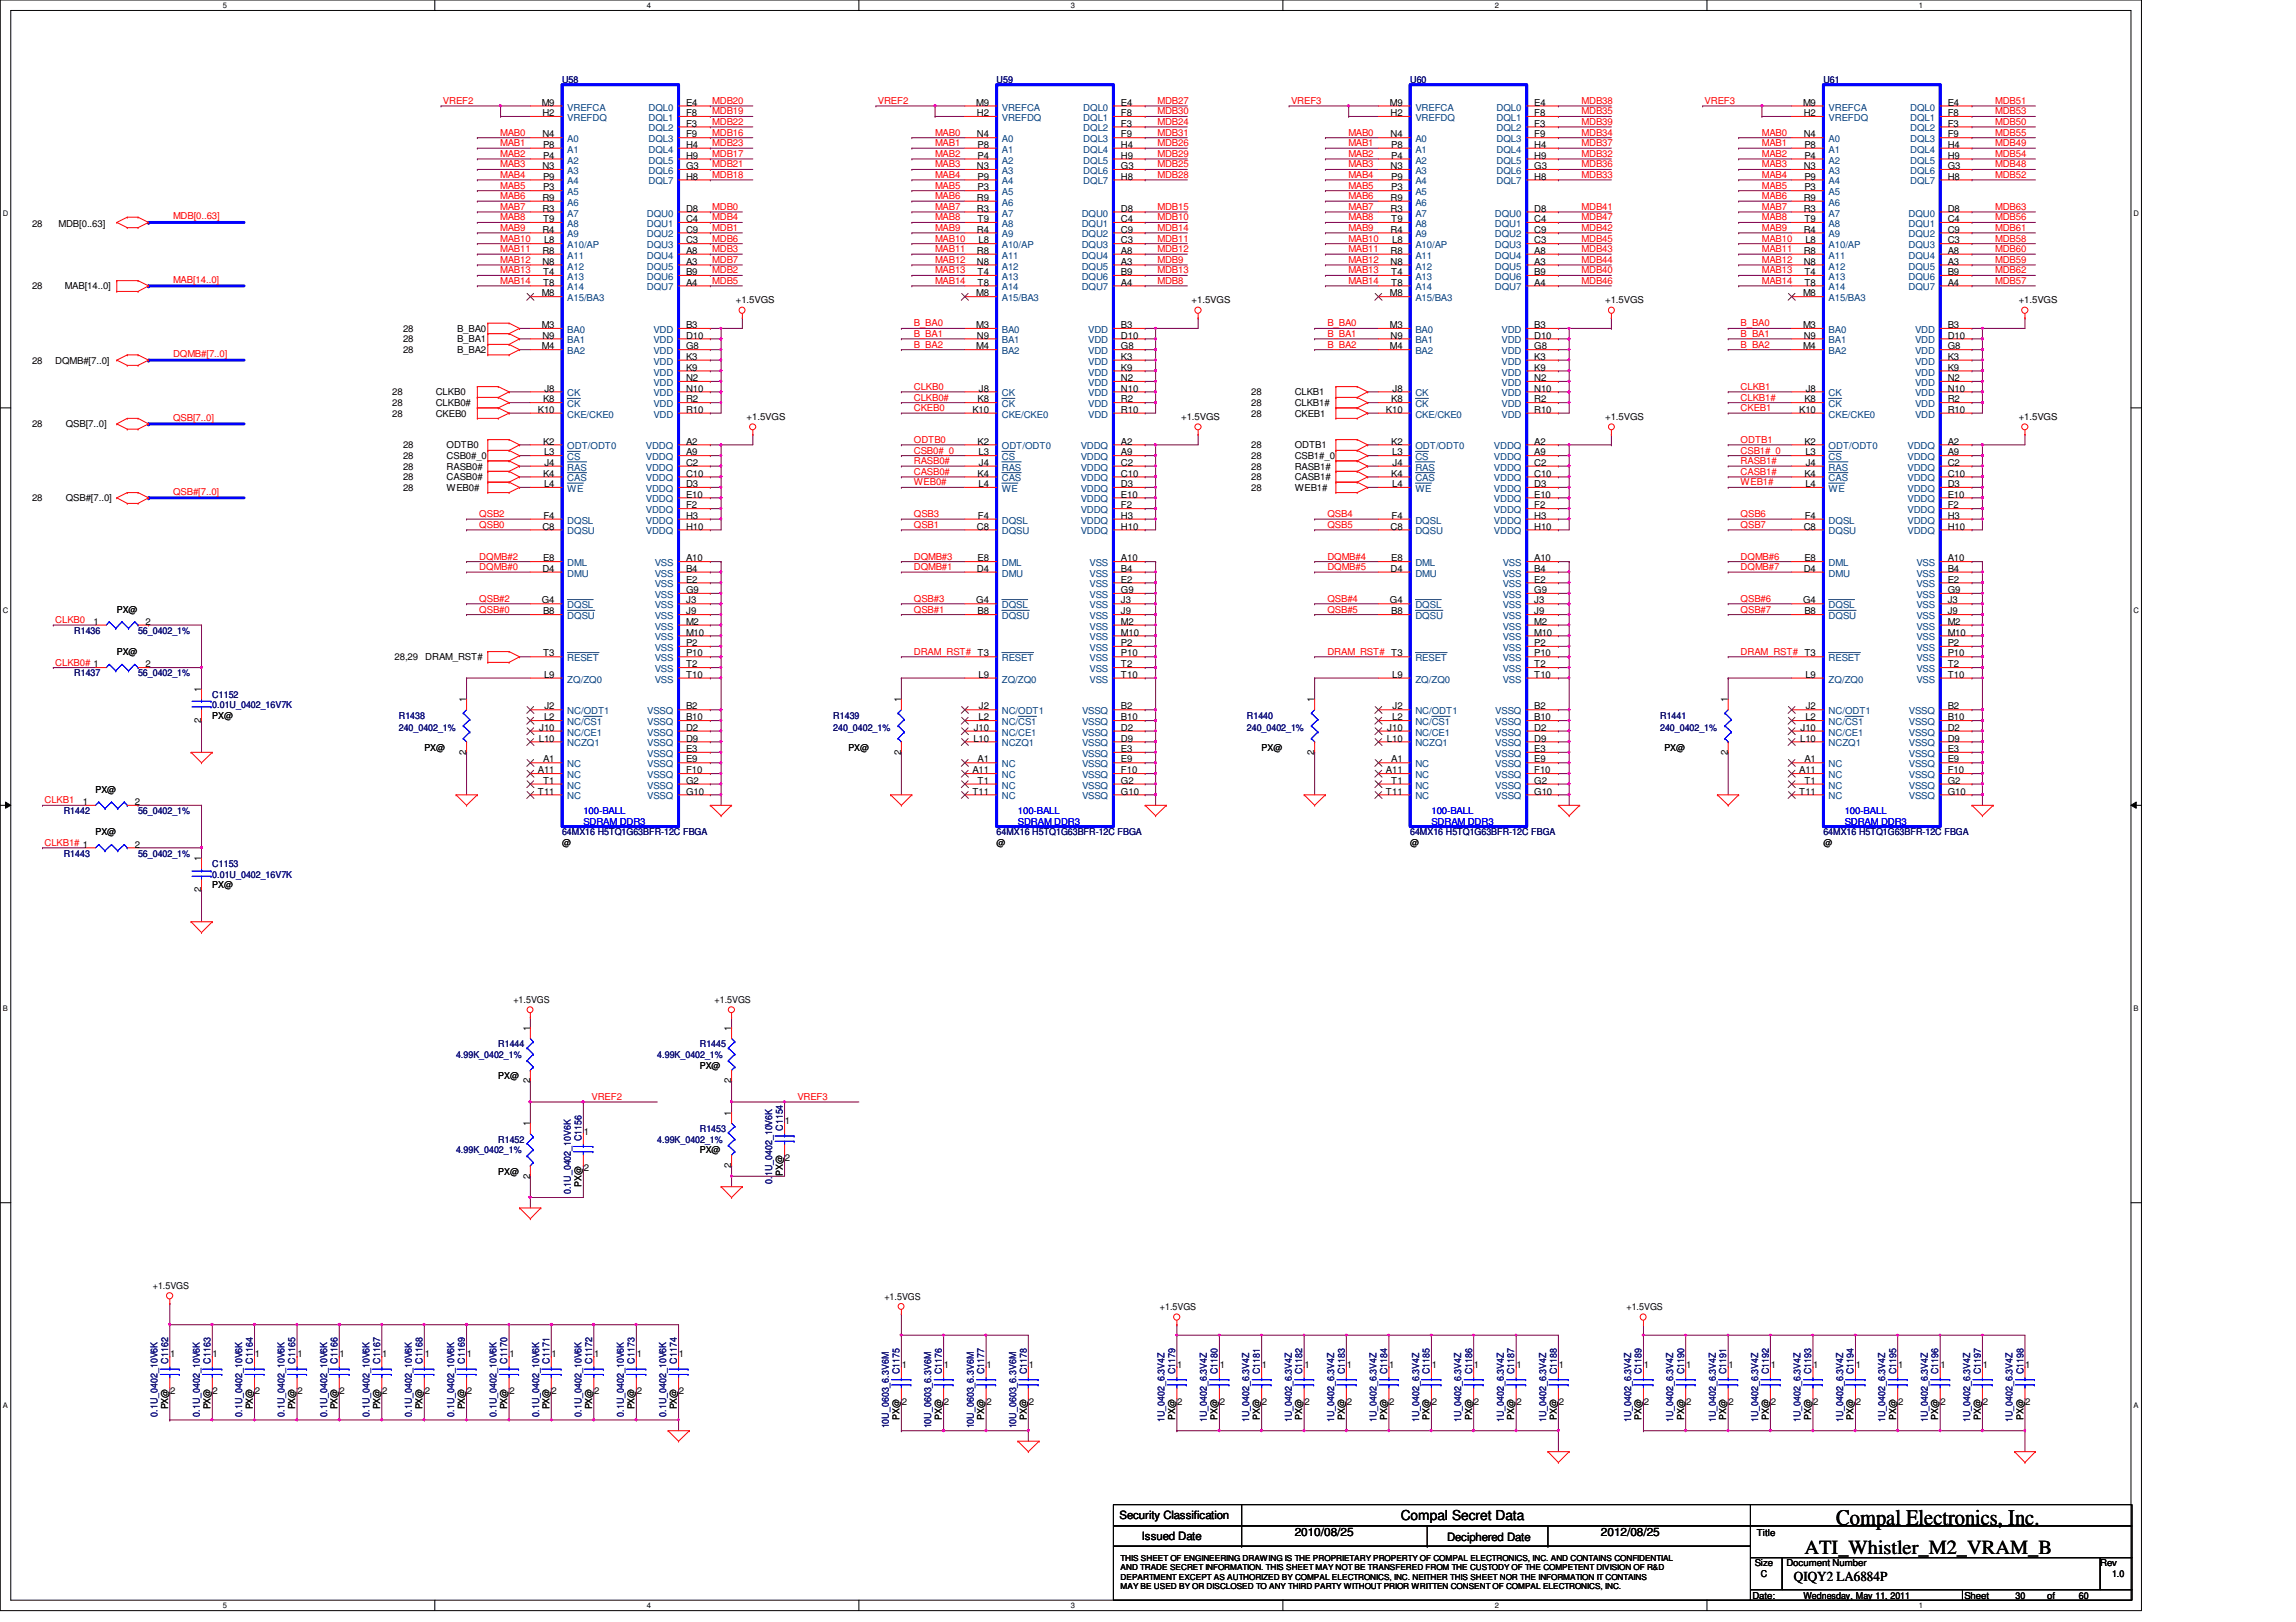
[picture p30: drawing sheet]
<svg xmlns="http://www.w3.org/2000/svg" width="297mm" height="210mm" viewBox="0 0 297 210" stroke-linecap="round" stroke-linejoin="round" font-family="sans-serif">
<defs><g id="words">
<text font-size="2.9" x="237.6" y="197.3">Compal Electronics, Inc.</text>
<text font-size="2.6" x="233.4" y="201.2">ATI_Whistler_M2_VRAM_B</text>
<g font-size="1.8">
<text x="181.2" y="196.7">Compal Secret Data</text>
<text x="232.1" y="204.6">QIQY2 LA6884P</text>
</g>
<g font-size="1.5">
<text x="144.8" y="196.6">Security Classification</text>
<text x="147.7" y="199.2">Issued Date</text>
<text x="167.5" y="198.8">2010/08/25</text>
<text x="187.2" y="199.4">Deciphered Date</text>
<text x="207.1" y="198.8">2012/08/25</text>
</g>
<g font-size="1.2" fill="#000080">
<text x="72.7" y="10.7">U58</text>
<text x="128.9" y="10.7">U59</text>
<text x="182.4" y="10.7">U60</text>
<text x="235.9" y="10.7">U61</text>
<text x="9.6" y="82">R1436</text>
<text x="17.9" y="82">56_0402_1%</text>
<text x="9.6" y="87.5">R1437</text>
<text x="17.9" y="87.5">56_0402_1%</text>
<text x="27.5" y="90.3">C1152</text>
<text x="27.5" y="91.6">0.01U_0402_16V7K</text>
<text x="51.6" y="93">R1438</text>
<text x="51.6" y="94.6">240_0402_1%</text>
<text x="107.8" y="93">R1439</text>
<text x="107.8" y="94.6">240_0402_1%</text>
<text x="161.3" y="93">R1440</text>
<text x="161.3" y="94.6">240_0402_1%</text>
<text x="214.8" y="93">R1441</text>
<text x="214.8" y="94.6">240_0402_1%</text>
<text x="8.3" y="105.4">R1442</text>
<text x="17.9" y="105.4">56_0402_1%</text>
<text x="8.3" y="110.9">R1443</text>
<text x="17.9" y="110.9">56_0402_1%</text>
<text x="27.5" y="112.2">C1153</text>
<text x="27.5" y="113.6">0.01U_0402_16V7K</text>
<text x="72.7" y="108.1">64MX16 H5TQ1G63BFR-12C FBGA</text>
<text x="128.9" y="108.1">64MX16 H5TQ1G63BFR-12C FBGA</text>
<text x="182.4" y="108.1">64MX16 H5TQ1G63BFR-12C FBGA</text>
<text x="235.9" y="108.1">64MX16 H5TQ1G63BFR-12C FBGA</text>
<text x="59" y="136.9">4.99K_0402_1%</text>
<text x="64.5" y="135.5">R1444</text>
<text x="85" y="136.9">4.99K_0402_1%</text>
<text x="90.5" y="135.5">R1445</text>
<text x="59" y="149.3">4.99K_0402_1%</text>
<text x="64.5" y="147.9">R1452</text>
<text x="75.2" y="147.7" transform="rotate(-90 75.2 147.7)">C1156</text>
<text x="85" y="147.9">4.99K_0402_1%</text>
<text x="90.5" y="146.5">R1453</text>
<text x="101.3" y="146.3" transform="rotate(-90 101.3 146.3)">C1154</text>
<text x="73.9" y="154.5" transform="rotate(-90 73.9 154.5)">0.1U_0402_10V6K</text>
<text x="99.9" y="153.2" transform="rotate(-90 99.9 153.2)">0.1U_0402_10V6K</text>
<text x="21.8" y="176.5" transform="rotate(-90 21.8 176.5)">C1162</text>
<text x="27.2" y="176.5" transform="rotate(-90 27.2 176.5)">C1163</text>
<text x="32.7" y="176.5" transform="rotate(-90 32.7 176.5)">C1164</text>
<text x="38.2" y="176.5" transform="rotate(-90 38.2 176.5)">C1165</text>
<text x="43.7" y="176.5" transform="rotate(-90 43.7 176.5)">C1166</text>
<text x="49.2" y="176.5" transform="rotate(-90 49.2 176.5)">C1167</text>
<text x="54.6" y="176.5" transform="rotate(-90 54.6 176.5)">C1168</text>
<text x="60.1" y="176.5" transform="rotate(-90 60.1 176.5)">C1169</text>
<text x="65.6" y="176.5" transform="rotate(-90 65.6 176.5)">C1170</text>
<text x="71.1" y="176.5" transform="rotate(-90 71.1 176.5)">C1171</text>
<text x="76.6" y="176.5" transform="rotate(-90 76.6 176.5)">C1172</text>
<text x="82.1" y="176.5" transform="rotate(-90 82.1 176.5)">C1173</text>
<text x="87.6" y="176.5" transform="rotate(-90 87.6 176.5)">C1174</text>
<text x="116.4" y="177.9" transform="rotate(-90 116.4 177.9)">C1175</text>
<text x="121.9" y="177.9" transform="rotate(-90 121.9 177.9)">C1176</text>
<text x="127.3" y="177.9" transform="rotate(-90 127.3 177.9)">C1177</text>
<text x="132.8" y="177.9" transform="rotate(-90 132.8 177.9)">C1178</text>
<text x="152" y="177.9" transform="rotate(-90 152 177.9)">C1179</text>
<text x="157.5" y="177.9" transform="rotate(-90 157.5 177.9)">C1180</text>
<text x="163" y="177.9" transform="rotate(-90 163 177.9)">C1181</text>
<text x="168.5" y="177.9" transform="rotate(-90 168.5 177.9)">C1182</text>
<text x="174" y="177.9" transform="rotate(-90 174 177.9)">C1183</text>
<text x="179.5" y="177.9" transform="rotate(-90 179.5 177.9)">C1184</text>
<text x="184.9" y="177.9" transform="rotate(-90 184.9 177.9)">C1185</text>
<text x="190.4" y="177.9" transform="rotate(-90 190.4 177.9)">C1186</text>
<text x="195.9" y="177.9" transform="rotate(-90 195.9 177.9)">C1187</text>
<text x="201.4" y="177.9" transform="rotate(-90 201.4 177.9)">C1188</text>
<text x="212.4" y="177.9" transform="rotate(-90 212.4 177.9)">C1189</text>
<text x="217.9" y="177.9" transform="rotate(-90 217.9 177.9)">C1190</text>
<text x="223.3" y="177.9" transform="rotate(-90 223.3 177.9)">C1191</text>
<text x="228.8" y="177.9" transform="rotate(-90 228.8 177.9)">C1192</text>
<text x="234.3" y="177.9" transform="rotate(-90 234.3 177.9)">C1193</text>
<text x="239.8" y="177.9" transform="rotate(-90 239.8 177.9)">C1194</text>
<text x="245.3" y="177.9" transform="rotate(-90 245.3 177.9)">C1195</text>
<text x="250.8" y="177.9" transform="rotate(-90 250.8 177.9)">C1196</text>
<text x="256.3" y="177.9" transform="rotate(-90 256.3 177.9)">C1197</text>
<text x="261.8" y="177.9" transform="rotate(-90 261.8 177.9)">C1198</text>
<text x="20.4" y="183.3" transform="rotate(-90 20.4 183.3)">0.1U_0402_10V6K</text>
<text x="25.9" y="183.3" transform="rotate(-90 25.9 183.3)">0.1U_0402_10V6K</text>
<text x="31.3" y="183.3" transform="rotate(-90 31.3 183.3)">0.1U_0402_10V6K</text>
<text x="36.8" y="183.3" transform="rotate(-90 36.8 183.3)">0.1U_0402_10V6K</text>
<text x="42.3" y="183.3" transform="rotate(-90 42.3 183.3)">0.1U_0402_10V6K</text>
<text x="47.8" y="183.3" transform="rotate(-90 47.8 183.3)">0.1U_0402_10V6K</text>
<text x="53.3" y="183.3" transform="rotate(-90 53.3 183.3)">0.1U_0402_10V6K</text>
<text x="58.8" y="183.3" transform="rotate(-90 58.8 183.3)">0.1U_0402_10V6K</text>
<text x="64.3" y="183.3" transform="rotate(-90 64.3 183.3)">0.1U_0402_10V6K</text>
<text x="69.8" y="183.3" transform="rotate(-90 69.8 183.3)">0.1U_0402_10V6K</text>
<text x="75.2" y="183.3" transform="rotate(-90 75.2 183.3)">0.1U_0402_10V6K</text>
<text x="80.7" y="183.3" transform="rotate(-90 80.7 183.3)">0.1U_0402_10V6K</text>
<text x="86.2" y="183.3" transform="rotate(-90 86.2 183.3)">0.1U_0402_10V6K</text>
<text x="115" y="184.9" transform="rotate(-90 115 184.9)">10U_0603_6.3V6M</text>
<text x="120.5" y="184.9" transform="rotate(-90 120.5 184.9)">10U_0603_6.3V6M</text>
<text x="126" y="184.9" transform="rotate(-90 126 184.9)">10U_0603_6.3V6M</text>
<text x="131.5" y="184.9" transform="rotate(-90 131.5 184.9)">10U_0603_6.3V6M</text>
<text x="150.6" y="184" transform="rotate(-90 150.6 184)">1U_0402_6.3V4Z</text>
<text x="156.2" y="184" transform="rotate(-90 156.2 184)">1U_0402_6.3V4Z</text>
<text x="161.6" y="184" transform="rotate(-90 161.6 184)">1U_0402_6.3V4Z</text>
<text x="167.1" y="184" transform="rotate(-90 167.1 184)">1U_0402_6.3V4Z</text>
<text x="172.6" y="184" transform="rotate(-90 172.6 184)">1U_0402_6.3V4Z</text>
<text x="178.1" y="184" transform="rotate(-90 178.1 184)">1U_0402_6.3V4Z</text>
<text x="183.6" y="184" transform="rotate(-90 183.6 184)">1U_0402_6.3V4Z</text>
<text x="189" y="184" transform="rotate(-90 189 184)">1U_0402_6.3V4Z</text>
<text x="194.5" y="184" transform="rotate(-90 194.5 184)">1U_0402_6.3V4Z</text>
<text x="200" y="184" transform="rotate(-90 200 184)">1U_0402_6.3V4Z</text>
<text x="211" y="184" transform="rotate(-90 211 184)">1U_0402_6.3V4Z</text>
<text x="216.5" y="184" transform="rotate(-90 216.5 184)">1U_0402_6.3V4Z</text>
<text x="222" y="184" transform="rotate(-90 222 184)">1U_0402_6.3V4Z</text>
<text x="227.5" y="184" transform="rotate(-90 227.5 184)">1U_0402_6.3V4Z</text>
<text x="232.9" y="184" transform="rotate(-90 232.9 184)">1U_0402_6.3V4Z</text>
<text x="238.4" y="184" transform="rotate(-90 238.4 184)">1U_0402_6.3V4Z</text>
<text x="243.9" y="184" transform="rotate(-90 243.9 184)">1U_0402_6.3V4Z</text>
<text x="249.4" y="184" transform="rotate(-90 249.4 184)">1U_0402_6.3V4Z</text>
<text x="254.9" y="184" transform="rotate(-90 254.9 184)">1U_0402_6.3V4Z</text>
<text x="260.4" y="184" transform="rotate(-90 260.4 184)">1U_0402_6.3V4Z</text>
</g>
<g font-size="1.2" fill="#f00">
<text x="57.3" y="13.5">VREF2</text>
<text x="64.7" y="17.6">MAB0</text>
<text x="92.1" y="17.6">MDB16</text>
<text x="92.1" y="14.8">MDB19</text>
<text x="92.1" y="13.5">MDB20</text>
<text x="92.1" y="16.2">MDB22</text>
<text x="113.6" y="13.5">VREF2</text>
<text x="121" y="17.6">MAB0</text>
<text x="149.8" y="16.2">MDB24</text>
<text x="149.8" y="13.5">MDB27</text>
<text x="149.8" y="17.6">MDB31</text>
<text x="149.8" y="14.8">MDB30</text>
<text x="167" y="13.5">VREF3</text>
<text x="174.4" y="17.6">MAB0</text>
<text x="204.6" y="13.5">MDB38</text>
<text x="204.6" y="16.2">MDB39</text>
<text x="204.6" y="14.8">MDB35</text>
<text x="204.6" y="17.6">MDB34</text>
<text x="220.5" y="13.5">VREF3</text>
<text x="227.9" y="17.6">MAB0</text>
<text x="258.1" y="14.8">MDB53</text>
<text x="258.1" y="17.6">MDB55</text>
<text x="258.1" y="16.2">MDB50</text>
<text x="258.1" y="13.5">MDB51</text>
<text x="64.7" y="18.9">MAB1</text>
<text x="64.7" y="20.3">MAB2</text>
<text x="64.7" y="21.7">MAB3</text>
<text x="64.7" y="23">MAB4</text>
<text x="92.1" y="20.3">MDB17</text>
<text x="92.1" y="23">MDB18</text>
<text x="92.1" y="21.7">MDB21</text>
<text x="92.1" y="18.9">MDB23</text>
<text x="121" y="18.9">MAB1</text>
<text x="121" y="20.3">MAB2</text>
<text x="121" y="21.7">MAB3</text>
<text x="121" y="23">MAB4</text>
<text x="149.8" y="21.7">MDB25</text>
<text x="149.8" y="18.9">MDB26</text>
<text x="149.8" y="20.3">MDB29</text>
<text x="149.8" y="23">MDB28</text>
<text x="174.4" y="18.9">MAB1</text>
<text x="174.4" y="20.3">MAB2</text>
<text x="174.4" y="21.7">MAB3</text>
<text x="174.4" y="23">MAB4</text>
<text x="204.6" y="18.9">MDB37</text>
<text x="204.6" y="21.7">MDB36</text>
<text x="204.6" y="20.3">MDB32</text>
<text x="204.6" y="23">MDB33</text>
<text x="227.9" y="18.9">MAB1</text>
<text x="227.9" y="20.3">MAB2</text>
<text x="227.9" y="21.7">MAB3</text>
<text x="227.9" y="23">MAB4</text>
<text x="258.1" y="23">MDB52</text>
<text x="258.1" y="20.3">MDB54</text>
<text x="258.1" y="21.7">MDB48</text>
<text x="258.1" y="18.9">MDB49</text>
<text x="22.4" y="28.4">MDB[0..63]</text>
<text x="64.7" y="24.4">MAB5</text>
<text x="64.7" y="25.8">MAB6</text>
<text x="64.7" y="27.2">MAB7</text>
<text x="64.7" y="28.5">MAB8</text>
<text x="64.7" y="29.9">MAB9</text>
<text x="92.1" y="27.2">MDB0</text>
<text x="92.1" y="29.9">MDB1</text>
<text x="92.1" y="28.5">MDB4</text>
<text x="121" y="24.4">MAB5</text>
<text x="121" y="25.8">MAB6</text>
<text x="121" y="27.2">MAB7</text>
<text x="121" y="28.5">MAB8</text>
<text x="121" y="29.9">MAB9</text>
<text x="149.8" y="28.5">MDB10</text>
<text x="149.8" y="29.9">MDB14</text>
<text x="149.8" y="27.2">MDB15</text>
<text x="174.4" y="24.4">MAB5</text>
<text x="174.4" y="25.8">MAB6</text>
<text x="174.4" y="27.2">MAB7</text>
<text x="174.4" y="28.5">MAB8</text>
<text x="174.4" y="29.9">MAB9</text>
<text x="204.6" y="28.5">MDB47</text>
<text x="204.6" y="27.2">MDB41</text>
<text x="204.6" y="29.9">MDB42</text>
<text x="227.9" y="24.4">MAB5</text>
<text x="227.9" y="25.8">MAB6</text>
<text x="227.9" y="27.2">MAB7</text>
<text x="227.9" y="28.5">MAB8</text>
<text x="227.9" y="29.9">MAB9</text>
<text x="258.1" y="29.9">MDB61</text>
<text x="258.1" y="27.2">MDB63</text>
<text x="258.1" y="28.5">MDB56</text>
<text x="64.7" y="31.3">MAB10</text>
<text x="64.7" y="32.6">MAB11</text>
<text x="64.7" y="34">MAB12</text>
<text x="64.7" y="35.4">MAB13</text>
<text x="92.1" y="35.4">MDB2</text>
<text x="92.1" y="32.6">MDB3</text>
<text x="92.1" y="31.3">MDB6</text>
<text x="92.1" y="34">MDB7</text>
<text x="121" y="31.3">MAB10</text>
<text x="121" y="32.6">MAB11</text>
<text x="121" y="34">MAB12</text>
<text x="121" y="35.4">MAB13</text>
<text x="149.8" y="31.3">MDB11</text>
<text x="149.8" y="32.6">MDB12</text>
<text x="149.8" y="35.4">MDB13</text>
<text x="149.8" y="34">MDB9</text>
<text x="174.4" y="31.3">MAB10</text>
<text x="174.4" y="32.6">MAB11</text>
<text x="174.4" y="34">MAB12</text>
<text x="174.4" y="35.4">MAB13</text>
<text x="204.6" y="34">MDB44</text>
<text x="204.6" y="31.3">MDB45</text>
<text x="204.6" y="32.6">MDB43</text>
<text x="204.6" y="35.4">MDB40</text>
<text x="227.9" y="31.3">MAB10</text>
<text x="227.9" y="32.6">MAB11</text>
<text x="227.9" y="34">MAB12</text>
<text x="227.9" y="35.4">MAB13</text>
<text x="258.1" y="35.4">MDB62</text>
<text x="258.1" y="32.6">MDB60</text>
<text x="258.1" y="31.3">MDB58</text>
<text x="258.1" y="34">MDB59</text>
<text x="22.4" y="36.6">MAB[14..0]</text>
<text x="64.7" y="36.7">MAB14</text>
<text x="92.1" y="36.7">MDB5</text>
<text x="121" y="36.7">MAB14</text>
<text x="149.8" y="36.7">MDB8</text>
<text x="174.4" y="36.7">MAB14</text>
<text x="204.6" y="36.7">MDB46</text>
<text x="227.9" y="36.7">MAB14</text>
<text x="258.1" y="36.7">MDB57</text>
<text x="22.4" y="46.2">DQMB#[7..0]</text>
<text x="118.2" y="42.2">B_BA0</text>
<text x="118.2" y="43.6">B_BA1</text>
<text x="118.2" y="45">B_BA2</text>
<text x="171.7" y="42.2">B_BA0</text>
<text x="171.7" y="43.6">B_BA1</text>
<text x="171.7" y="45">B_BA2</text>
<text x="225.2" y="42.2">B_BA0</text>
<text x="225.2" y="43.6">B_BA1</text>
<text x="225.2" y="45">B_BA2</text>
<text x="118.2" y="53.2">CKEB0</text>
<text x="118.2" y="50.5">CLKB0</text>
<text x="118.2" y="51.9">CLKB0#</text>
<text x="225.2" y="53.2">CKEB1</text>
<text x="225.2" y="50.5">CLKB1</text>
<text x="225.2" y="51.9">CLKB1#</text>
<text x="22.4" y="54.4">QSB[7..0]</text>
<text x="118.2" y="58.7">CSB0#_0</text>
<text x="118.2" y="57.3">ODTB0</text>
<text x="225.2" y="58.7">CSB1#_0</text>
<text x="225.2" y="57.3">ODTB1</text>
<text x="22.4" y="64">QSB#[7..0]</text>
<text x="118.2" y="61.5">CASB0#</text>
<text x="118.2" y="60.1">RASB0#</text>
<text x="118.2" y="62.8">WEB0#</text>
<text x="225.2" y="61.5">CASB1#</text>
<text x="225.2" y="60.1">RASB1#</text>
<text x="225.2" y="62.8">WEB1#</text>
<text x="62" y="68.3">QSB0</text>
<text x="62" y="66.9">QSB2</text>
<text x="118.2" y="68.3">QSB1</text>
<text x="118.2" y="66.9">QSB3</text>
<text x="171.7" y="66.9">QSB4</text>
<text x="171.7" y="68.3">QSB5</text>
<text x="225.2" y="66.9">QSB6</text>
<text x="225.2" y="68.3">QSB7</text>
<text x="62" y="73.8">DQMB#0</text>
<text x="62" y="72.4">DQMB#2</text>
<text x="62" y="77.9">QSB#2</text>
<text x="118.2" y="73.8">DQMB#1</text>
<text x="118.2" y="72.4">DQMB#3</text>
<text x="118.2" y="77.9">QSB#3</text>
<text x="171.7" y="72.4">DQMB#4</text>
<text x="171.7" y="73.8">DQMB#5</text>
<text x="171.7" y="77.9">QSB#4</text>
<text x="225.2" y="72.4">DQMB#6</text>
<text x="225.2" y="73.8">DQMB#7</text>
<text x="225.2" y="77.9">QSB#6</text>
<text x="7.2" y="80.6">CLKB0</text>
<text x="62" y="79.3">QSB#0</text>
<text x="118.2" y="79.3">QSB#1</text>
<text x="171.7" y="79.3">QSB#5</text>
<text x="225.2" y="79.3">QSB#7</text>
<text x="7.2" y="86.1">CLKB0# 1</text>
<text x="118.2" y="84.7">DRAM_RST# T3</text>
<text x="171.7" y="84.7">DRAM_RST# T3</text>
<text x="225.2" y="84.7">DRAM_RST# T3</text>
<text x="5.8" y="104">CLKB1</text>
<text x="5.8" y="109.5">CLKB1# 1</text>
<text x="76.5" y="142.4">VREF2</text>
<text x="103.2" y="142.4">VREF3</text>
</g>
<g font-size="1.2">
<text x="70.1" y="13.7">M9</text>
<text x="70.2" y="17.8">N4</text>
<text x="70.2" y="15">H2</text>
<text x="88.8" y="13.7">E4</text>
<text x="88.8" y="15">F8</text>
<text x="88.8" y="16.4">F3</text>
<text x="88.8" y="17.8">F9</text>
<text x="126.3" y="13.7">M9</text>
<text x="126.4" y="17.8">N4</text>
<text x="126.4" y="15">H2</text>
<text x="145" y="13.7">E4</text>
<text x="145" y="15">F8</text>
<text x="145" y="16.4">F3</text>
<text x="145" y="17.8">F9</text>
<text x="179.8" y="13.7">M9</text>
<text x="179.9" y="17.8">N4</text>
<text x="179.9" y="15">H2</text>
<text x="198.5" y="13.7">E4</text>
<text x="198.5" y="15">F8</text>
<text x="198.5" y="16.4">F3</text>
<text x="198.5" y="17.8">F9</text>
<text x="233.3" y="13.7">M9</text>
<text x="233.4" y="17.8">N4</text>
<text x="233.4" y="15">H2</text>
<text x="252" y="13.7">E4</text>
<text x="252" y="15">F8</text>
<text x="252" y="16.4">F3</text>
<text x="252" y="17.8">F9</text>
<text x="70.2" y="21.9">N3</text>
<text x="70.3" y="20.5">P4</text>
<text x="70.3" y="23.2">P9</text>
<text x="70.3" y="19.1">P8</text>
<text x="88.8" y="19.1">H4</text>
<text x="88.8" y="20.5">H9</text>
<text x="88.8" y="21.9">G3</text>
<text x="88.8" y="23.2">H8</text>
<text x="126.4" y="21.9">N3</text>
<text x="126.5" y="20.5">P4</text>
<text x="126.5" y="23.2">P9</text>
<text x="126.5" y="19.1">P8</text>
<text x="145" y="19.1">H4</text>
<text x="145" y="20.5">H9</text>
<text x="145" y="21.9">G3</text>
<text x="145" y="23.2">H8</text>
<text x="179.9" y="21.9">N3</text>
<text x="180" y="20.5">P4</text>
<text x="180" y="23.2">P9</text>
<text x="180" y="19.1">P8</text>
<text x="198.5" y="19.1">H4</text>
<text x="198.5" y="20.5">H9</text>
<text x="198.5" y="21.9">G3</text>
<text x="198.5" y="23.2">H8</text>
<text x="233.4" y="21.9">N3</text>
<text x="233.4" y="20.5">P4</text>
<text x="233.4" y="23.2">P9</text>
<text x="233.4" y="19.1">P8</text>
<text x="252" y="19.1">H4</text>
<text x="252" y="20.5">H9</text>
<text x="252" y="21.9">G3</text>
<text x="252" y="23.2">H8</text>
<text x="4.1" y="29.4">28</text>
<text x="7.6" y="29.4">MDB[0..63]</text>
<text x="70.2" y="26">R9</text>
<text x="70.2" y="27.4">R3</text>
<text x="70.3" y="24.6">P3</text>
<text x="70.3" y="28.7">T9</text>
<text x="88.8" y="28.7">C4</text>
<text x="88.8" y="27.4">D8</text>
<text x="126.4" y="26">R9</text>
<text x="126.4" y="27.4">R3</text>
<text x="126.5" y="24.6">P3</text>
<text x="126.5" y="28.7">T9</text>
<text x="145" y="28.7">C4</text>
<text x="145" y="27.4">D8</text>
<text x="179.9" y="26">R9</text>
<text x="179.9" y="27.4">R3</text>
<text x="180" y="24.6">P3</text>
<text x="180" y="28.7">T9</text>
<text x="198.5" y="28.7">C4</text>
<text x="198.5" y="27.4">D8</text>
<text x="233.4" y="26">R9</text>
<text x="233.4" y="27.4">R3</text>
<text x="233.4" y="24.6">P3</text>
<text x="233.4" y="28.7">T9</text>
<text x="252" y="28.7">C4</text>
<text x="252" y="27.4">D8</text>
<text x="70.2" y="30.1">R4</text>
<text x="70.2" y="32.8">R8</text>
<text x="70.2" y="34.2">N8</text>
<text x="70.3" y="35.6">T4</text>
<text x="70.4" y="31.5">L8</text>
<text x="88.8" y="30.1">C9</text>
<text x="88.8" y="31.5">C3</text>
<text x="88.8" y="32.8">A8</text>
<text x="88.8" y="34.2">A3</text>
<text x="88.8" y="35.6">B9</text>
<text x="126.4" y="30.1">R4</text>
<text x="126.4" y="32.8">R8</text>
<text x="126.4" y="34.2">N8</text>
<text x="126.5" y="35.6">T4</text>
<text x="126.6" y="31.5">L8</text>
<text x="145" y="30.1">C9</text>
<text x="145" y="31.5">C3</text>
<text x="145" y="32.8">A8</text>
<text x="145" y="34.2">A3</text>
<text x="145" y="35.6">B9</text>
<text x="179.9" y="30.1">R4</text>
<text x="179.9" y="32.8">R8</text>
<text x="179.9" y="34.2">N8</text>
<text x="180" y="35.6">T4</text>
<text x="180.1" y="31.5">L8</text>
<text x="198.5" y="30.1">C9</text>
<text x="198.5" y="31.5">C3</text>
<text x="198.5" y="32.8">A8</text>
<text x="198.5" y="34.2">A3</text>
<text x="198.5" y="35.6">B9</text>
<text x="233.4" y="30.1">R4</text>
<text x="233.4" y="32.8">R8</text>
<text x="233.4" y="34.2">N8</text>
<text x="233.4" y="35.6">T4</text>
<text x="233.6" y="31.5">L8</text>
<text x="252" y="30.1">C9</text>
<text x="252" y="31.5">C3</text>
<text x="252" y="32.8">A8</text>
<text x="252" y="34.2">A3</text>
<text x="252" y="35.6">B9</text>
<text x="4.1" y="37.5">28</text>
<text x="8.4" y="37.5">MAB[14..0]</text>
<text x="70.1" y="38.4">M8</text>
<text x="70.3" y="37">T8</text>
<text x="88.8" y="37">A4</text>
<text x="95.2" y="39.2">+1.5VGS</text>
<text x="126.3" y="38.4">M8</text>
<text x="126.5" y="37">T8</text>
<text x="145" y="37">A4</text>
<text x="154.2" y="39.2">+1.5VGS</text>
<text x="179.8" y="38.4">M8</text>
<text x="180" y="37">T8</text>
<text x="198.5" y="37">A4</text>
<text x="207.7" y="39.2">+1.5VGS</text>
<text x="233.3" y="38.4">M8</text>
<text x="233.4" y="37">T8</text>
<text x="252" y="37">A4</text>
<text x="261.2" y="39.2">+1.5VGS</text>
<text x="4.1" y="47.1">28</text>
<text x="7.2" y="47.1">DQMB#[7..0]</text>
<text x="52.1" y="45.7">28</text>
<text x="52.1" y="44.3">28</text>
<text x="52.1" y="43">28</text>
<text x="59.1" y="45.7">B_BA2</text>
<text x="59.1" y="44.3">B_BA1</text>
<text x="59.1" y="43">B_BA0</text>
<text x="70.1" y="42.5">M3</text>
<text x="70.1" y="45.2">M4</text>
<text x="70.2" y="43.8">N9</text>
<text x="88.8" y="42.5">B3</text>
<text x="88.8" y="43.8">D10</text>
<text x="88.8" y="45.2">G8</text>
<text x="88.8" y="46.6">K3</text>
<text x="88.8" y="48">K9</text>
<text x="126.3" y="42.5">M3</text>
<text x="126.3" y="45.2">M4</text>
<text x="126.4" y="43.8">N9</text>
<text x="145" y="42.5">B3</text>
<text x="145" y="43.8">D10</text>
<text x="145" y="45.2">G8</text>
<text x="145" y="46.6">K3</text>
<text x="145" y="48">K9</text>
<text x="179.8" y="42.5">M3</text>
<text x="179.8" y="45.2">M4</text>
<text x="179.9" y="43.8">N9</text>
<text x="198.5" y="42.5">B3</text>
<text x="198.5" y="43.8">D10</text>
<text x="198.5" y="45.2">G8</text>
<text x="198.5" y="46.6">K3</text>
<text x="198.5" y="48">K9</text>
<text x="233.3" y="42.5">M3</text>
<text x="233.3" y="45.2">M4</text>
<text x="233.4" y="43.8">N9</text>
<text x="252" y="42.5">B3</text>
<text x="252" y="43.8">D10</text>
<text x="252" y="45.2">G8</text>
<text x="252" y="46.6">K3</text>
<text x="252" y="48">K9</text>
<text x="50.8" y="51.2">28</text>
<text x="50.8" y="53.9">28</text>
<text x="50.8" y="52.6">28</text>
<text x="56.4" y="51.2">CLKB0</text>
<text x="56.4" y="53.9">CKEB0</text>
<text x="56.4" y="52.6">CLKB0#</text>
<text x="69.6" y="53.4">K10</text>
<text x="70.3" y="52.1">K8</text>
<text x="70.4" y="50.7">J8</text>
<text x="88.8" y="49.3">N2</text>
<text x="88.8" y="50.7">N10</text>
<text x="88.8" y="52.1">R2</text>
<text x="88.8" y="53.4">R10</text>
<text x="125.8" y="53.4">K10</text>
<text x="126.5" y="52.1">K8</text>
<text x="126.6" y="50.7">J8</text>
<text x="145" y="49.3">N2</text>
<text x="145" y="50.7">N10</text>
<text x="145" y="52.1">R2</text>
<text x="145" y="53.4">R10</text>
<text x="161.9" y="53.9">28</text>
<text x="161.9" y="52.6">28</text>
<text x="161.9" y="51.2">28</text>
<text x="167.5" y="53.9">CKEB1</text>
<text x="167.5" y="52.6">CLKB1#</text>
<text x="167.5" y="51.2">CLKB1</text>
<text x="179.3" y="53.4">K10</text>
<text x="180" y="52.1">K8</text>
<text x="180.2" y="50.7">J8</text>
<text x="198.5" y="49.3">N2</text>
<text x="198.5" y="50.7">N10</text>
<text x="198.5" y="52.1">R2</text>
<text x="198.5" y="53.4">R10</text>
<text x="232.8" y="53.4">K10</text>
<text x="233.4" y="52.1">K8</text>
<text x="233.6" y="50.7">J8</text>
<text x="252" y="49.3">N2</text>
<text x="252" y="50.7">N10</text>
<text x="252" y="52.1">R2</text>
<text x="252" y="53.4">R10</text>
<text x="4.1" y="55.3">28</text>
<text x="8.5" y="55.3">QSB[7..0]</text>
<text x="52.1" y="58">28</text>
<text x="52.1" y="59.4">28</text>
<text x="57.8" y="58">ODTB0</text>
<text x="57.8" y="59.4">CSB0#_0</text>
<text x="70.3" y="57.5">K2</text>
<text x="70.4" y="58.9">L3</text>
<text x="88.8" y="57.5">A2</text>
<text x="88.8" y="58.9">A9</text>
<text x="96.6" y="54.4">+1.5VGS</text>
<text x="126.5" y="57.5">K2</text>
<text x="126.6" y="58.9">L3</text>
<text x="145" y="57.5">A2</text>
<text x="145" y="58.9">A9</text>
<text x="152.8" y="54.4">+1.5VGS</text>
<text x="161.9" y="59.4">28</text>
<text x="161.9" y="58">28</text>
<text x="167.5" y="59.4">CSB1#_0</text>
<text x="167.5" y="58">ODTB1</text>
<text x="180" y="57.5">K2</text>
<text x="180.1" y="58.9">L3</text>
<text x="198.5" y="57.5">A2</text>
<text x="198.5" y="58.9">A9</text>
<text x="207.7" y="54.4">+1.5VGS</text>
<text x="233.4" y="57.5">K2</text>
<text x="233.6" y="58.9">L3</text>
<text x="252" y="57.5">A2</text>
<text x="252" y="58.9">A9</text>
<text x="261.2" y="54.4">+1.5VGS</text>
<text x="4.1" y="64.9">28</text>
<text x="8.5" y="64.9">QSB#[7..0]</text>
<text x="52.1" y="62.1">28</text>
<text x="52.1" y="60.8">28</text>
<text x="52.1" y="63.5">28</text>
<text x="57.8" y="62.1">CASB0#</text>
<text x="57.8" y="60.8">RASB0#</text>
<text x="57.8" y="63.5">WEB0#</text>
<text x="70.3" y="61.7">K4</text>
<text x="70.4" y="63">L4</text>
<text x="70.4" y="60.3">J4</text>
<text x="88.8" y="60.3">C2</text>
<text x="88.8" y="61.7">C10</text>
<text x="88.8" y="64.4">E10</text>
<text x="88.8" y="65.8">F2</text>
<text x="88.8" y="63">D3</text>
<text x="126.5" y="61.7">K4</text>
<text x="126.6" y="63">L4</text>
<text x="126.6" y="60.3">J4</text>
<text x="145" y="60.3">C2</text>
<text x="145" y="61.7">C10</text>
<text x="145" y="64.4">E10</text>
<text x="145" y="65.8">F2</text>
<text x="145" y="63">D3</text>
<text x="161.9" y="60.8">28</text>
<text x="161.9" y="63.5">28</text>
<text x="161.9" y="62.1">28</text>
<text x="167.5" y="60.8">RASB1#</text>
<text x="167.5" y="63.5">WEB1#</text>
<text x="167.5" y="62.1">CASB1#</text>
<text x="180" y="61.7">K4</text>
<text x="180.1" y="63">L4</text>
<text x="180.2" y="60.3">J4</text>
<text x="198.5" y="60.3">C2</text>
<text x="198.5" y="61.7">C10</text>
<text x="198.5" y="64.4">E10</text>
<text x="198.5" y="65.8">F2</text>
<text x="198.5" y="63">D3</text>
<text x="233.4" y="61.7">K4</text>
<text x="233.6" y="63">L4</text>
<text x="233.6" y="60.3">J4</text>
<text x="252" y="60.3">C2</text>
<text x="252" y="61.7">C10</text>
<text x="252" y="64.4">E10</text>
<text x="252" y="65.8">F2</text>
<text x="252" y="63">D3</text>
<text x="70.2" y="68.5">C8</text>
<text x="70.3" y="67.1">F4</text>
<text x="88.8" y="67.1">H3</text>
<text x="88.8" y="68.5">H10</text>
<text x="126.4" y="68.5">C8</text>
<text x="126.5" y="67.1">F4</text>
<text x="145" y="67.1">H3</text>
<text x="145" y="68.5">H10</text>
<text x="179.9" y="68.5">C8</text>
<text x="180" y="67.1">F4</text>
<text x="198.5" y="67.1">H3</text>
<text x="198.5" y="68.5">H10</text>
<text x="233.4" y="68.5">C8</text>
<text x="233.5" y="67.1">F4</text>
<text x="252" y="67.1">H3</text>
<text x="252" y="68.5">H10</text>
<text x="70.2" y="74">D4</text>
<text x="70.3" y="72.6">E8</text>
<text x="88.8" y="72.6">A10</text>
<text x="88.8" y="75.4">E2</text>
<text x="88.8" y="74">B4</text>
<text x="88.8" y="76.7">G9</text>
<text x="126.4" y="74">D4</text>
<text x="126.5" y="72.6">E8</text>
<text x="145" y="72.6">A10</text>
<text x="145" y="75.4">E2</text>
<text x="145" y="74">B4</text>
<text x="145" y="76.7">G9</text>
<text x="179.9" y="74">D4</text>
<text x="180" y="72.6">E8</text>
<text x="198.5" y="72.6">A10</text>
<text x="198.5" y="75.4">E2</text>
<text x="198.5" y="74">B4</text>
<text x="198.5" y="76.7">G9</text>
<text x="233.4" y="74">D4</text>
<text x="233.4" y="72.6">E8</text>
<text x="252" y="72.6">A10</text>
<text x="252" y="75.4">E2</text>
<text x="252" y="74">B4</text>
<text x="252" y="76.7">G9</text>
<text x="12.1" y="80.8">1</text>
<text x="15.1" y="79.3">PX@</text>
<text x="18.8" y="80.8">2</text>
<text x="70.1" y="78.1">G4</text>
<text x="70.3" y="79.5">B8</text>
<text x="88.8" y="78.1">J3</text>
<text x="88.8" y="79.5">J9</text>
<text x="88.8" y="80.8">M2</text>
<text x="88.8" y="82.2">M10</text>
<text x="88.8" y="83.6">P2</text>
<text x="126.3" y="78.1">G4</text>
<text x="126.5" y="79.5">B8</text>
<text x="145" y="78.1">J3</text>
<text x="145" y="79.5">J9</text>
<text x="145" y="80.8">M2</text>
<text x="145" y="82.2">M10</text>
<text x="145" y="83.6">P2</text>
<text x="179.8" y="78.1">G4</text>
<text x="180" y="79.5">B8</text>
<text x="198.5" y="78.1">J3</text>
<text x="198.5" y="79.5">J9</text>
<text x="198.5" y="80.8">M2</text>
<text x="198.5" y="82.2">M10</text>
<text x="198.5" y="83.6">P2</text>
<text x="233.3" y="78.1">G4</text>
<text x="233.4" y="79.5">B8</text>
<text x="252" y="78.1">J3</text>
<text x="252" y="79.5">J9</text>
<text x="252" y="80.8">M2</text>
<text x="252" y="82.2">M10</text>
<text x="252" y="83.6">P2</text>
<text x="15.1" y="84.8">PX@</text>
<text x="18.8" y="86.4">2</text>
<text x="26" y="89.5" transform="rotate(-90 26 89.5)">1</text>
<text x="51" y="85.5">28,29</text>
<text x="55" y="85.5">DRAM_RST#</text>
<text x="70.3" y="85">T3</text>
<text x="70.4" y="87.7">L9</text>
<text x="88.8" y="85">P10</text>
<text x="88.8" y="86.4">T2</text>
<text x="88.8" y="87.7">T10</text>
<text x="126.6" y="87.7">L9</text>
<text x="145" y="85">P10</text>
<text x="145" y="86.4">T2</text>
<text x="145" y="87.7">T10</text>
<text x="180.1" y="87.7">L9</text>
<text x="198.5" y="85">P10</text>
<text x="198.5" y="86.4">T2</text>
<text x="198.5" y="87.7">T10</text>
<text x="233.6" y="87.7">L9</text>
<text x="252" y="85">P10</text>
<text x="252" y="86.4">T2</text>
<text x="252" y="87.7">T10</text>
<text x="26" y="93.5" transform="rotate(-90 26 93.5)">2</text>
<text x="27.5" y="93">PX@</text>
<text x="60.3" y="90.9" transform="rotate(-90 60.3 90.9)">1</text>
<text x="69.7" y="96">L10</text>
<text x="69.8" y="94.6">J10</text>
<text x="70.4" y="93.2">L2</text>
<text x="70.4" y="91.8">J2</text>
<text x="88.8" y="94.6">D2</text>
<text x="88.8" y="91.8">B2</text>
<text x="88.8" y="93.2">B10</text>
<text x="88.8" y="96">D9</text>
<text x="116.6" y="90.9" transform="rotate(-90 116.6 90.9)">1</text>
<text x="125.9" y="96">L10</text>
<text x="126" y="94.6">J10</text>
<text x="126.6" y="93.2">L2</text>
<text x="126.6" y="91.8">J2</text>
<text x="145" y="94.6">D2</text>
<text x="145" y="91.8">B2</text>
<text x="145" y="93.2">B10</text>
<text x="145" y="96">D9</text>
<text x="170" y="90.9" transform="rotate(-90 170 90.9)">1</text>
<text x="179.4" y="96">L10</text>
<text x="179.5" y="94.6">J10</text>
<text x="180.1" y="93.2">L2</text>
<text x="180.2" y="91.8">J2</text>
<text x="198.5" y="94.6">D2</text>
<text x="198.5" y="91.8">B2</text>
<text x="198.5" y="93.2">B10</text>
<text x="198.5" y="96">D9</text>
<text x="223.5" y="90.9" transform="rotate(-90 223.5 90.9)">1</text>
<text x="232.9" y="96">L10</text>
<text x="232.9" y="94.6">J10</text>
<text x="233.6" y="93.2">L2</text>
<text x="233.6" y="91.8">J2</text>
<text x="252" y="94.6">D2</text>
<text x="252" y="91.8">B2</text>
<text x="252" y="93.2">B10</text>
<text x="252" y="96">D9</text>
<text x="54.9" y="97.1">PX@</text>
<text x="60.3" y="97.7" transform="rotate(-90 60.3 97.7)">2</text>
<text x="69.6" y="100.1">A11</text>
<text x="70.3" y="98.7">A1</text>
<text x="70.3" y="101.4">T1</text>
<text x="88.8" y="97.3">E3</text>
<text x="88.8" y="98.7">E9</text>
<text x="88.8" y="100.1">F10</text>
<text x="88.8" y="101.4">G2</text>
<text x="109.8" y="97.1">PX@</text>
<text x="116.6" y="97.7" transform="rotate(-90 116.6 97.7)">2</text>
<text x="125.8" y="100.1">A11</text>
<text x="126.5" y="98.7">A1</text>
<text x="126.5" y="101.4">T1</text>
<text x="145" y="97.3">E3</text>
<text x="145" y="98.7">E9</text>
<text x="145" y="100.1">F10</text>
<text x="145" y="101.4">G2</text>
<text x="163.2" y="97.1">PX@</text>
<text x="170" y="97.7" transform="rotate(-90 170 97.7)">2</text>
<text x="179.3" y="100.1">A11</text>
<text x="180" y="98.7">A1</text>
<text x="180" y="101.4">T1</text>
<text x="198.5" y="97.3">E3</text>
<text x="198.5" y="98.7">E9</text>
<text x="198.5" y="100.1">F10</text>
<text x="198.5" y="101.4">G2</text>
<text x="215.3" y="97.1">PX@</text>
<text x="223.5" y="97.7" transform="rotate(-90 223.5 97.7)">2</text>
<text x="232.8" y="100.1">A11</text>
<text x="233.4" y="98.7">A1</text>
<text x="233.4" y="101.4">T1</text>
<text x="252" y="97.3">E3</text>
<text x="252" y="98.7">E9</text>
<text x="252" y="100.1">F10</text>
<text x="252" y="101.4">G2</text>
<text x="10.7" y="104.2">1</text>
<text x="12.4" y="102.6">PX@</text>
<text x="17.4" y="104.2">2</text>
<text x="69.6" y="102.8">T11</text>
<text x="88.8" y="102.8">G10</text>
<text x="125.8" y="102.8">T11</text>
<text x="145" y="102.8">G10</text>
<text x="179.3" y="102.8">T11</text>
<text x="198.5" y="102.8">G10</text>
<text x="232.8" y="102.8">T11</text>
<text x="252" y="102.8">G10</text>
<text x="12.4" y="108.1">PX@</text>
<text x="17.4" y="109.7">2</text>
<text x="26" y="111.5" transform="rotate(-90 26 111.5)">1</text>
<text x="72.7" y="109.5">@</text>
<text x="128.9" y="109.5">@</text>
<text x="182.4" y="109.5">@</text>
<text x="235.9" y="109.5">@</text>
<text x="26" y="115.5" transform="rotate(-90 26 115.5)">2</text>
<text x="27.5" y="115">PX@</text>
<text x="66.4" y="129.8">+1.5VGS</text>
<text x="92.4" y="129.8">+1.5VGS</text>
<text x="68.6" y="133.4" transform="rotate(-90 68.6 133.4)">1</text>
<text x="94.6" y="133.4" transform="rotate(-90 94.6 133.4)">1</text>
<text x="64.5" y="139.6">PX@</text>
<text x="68.6" y="140.2" transform="rotate(-90 68.6 140.2)">2</text>
<text x="90.5" y="138.3">PX@</text>
<text x="94.6" y="140.2" transform="rotate(-90 94.6 140.2)">2</text>
<text x="68.6" y="145.7" transform="rotate(-90 68.6 145.7)">1</text>
<text x="75.5" y="146.9">1</text>
<text x="90.5" y="149.3">PX@</text>
<text x="94.6" y="144.4" transform="rotate(-90 94.6 144.4)">1</text>
<text x="101.5" y="145.5">1</text>
<text x="64.5" y="152">PX@</text>
<text x="68.6" y="152.5" transform="rotate(-90 68.6 152.5)">2</text>
<text x="75.2" y="153.6" transform="rotate(-90 75.2 153.6)">PX@</text>
<text x="75.5" y="151.6">2</text>
<text x="94.6" y="151.1" transform="rotate(-90 94.6 151.1)">2</text>
<text x="101.3" y="152.2" transform="rotate(-90 101.3 152.2)">PX@</text>
<text x="101.5" y="150.2">2</text>
<text x="19.8" y="166.8">+1.5VGS</text>
<text x="114.4" y="168.2">+1.5VGS</text>
<text x="150.1" y="169.5">+1.5VGS</text>
<text x="210.4" y="169.5">+1.5VGS</text>
<text x="22" y="175.7">1</text>
<text x="27.5" y="175.7">1</text>
<text x="33" y="175.7">1</text>
<text x="38.5" y="175.7">1</text>
<text x="43.9" y="175.7">1</text>
<text x="49.4" y="175.7">1</text>
<text x="54.9" y="175.7">1</text>
<text x="60.4" y="175.7">1</text>
<text x="65.9" y="175.7">1</text>
<text x="71.4" y="175.7">1</text>
<text x="76.9" y="175.7">1</text>
<text x="82.4" y="175.7">1</text>
<text x="87.8" y="175.7">1</text>
<text x="116.7" y="177.1">1</text>
<text x="122.1" y="177.1">1</text>
<text x="127.6" y="177.1">1</text>
<text x="133.1" y="177.1">1</text>
<text x="152.3" y="177.1">1</text>
<text x="157.8" y="177.1">1</text>
<text x="163.3" y="177.1">1</text>
<text x="168.8" y="177.1">1</text>
<text x="174.2" y="177.1">1</text>
<text x="179.7" y="177.1">1</text>
<text x="185.2" y="177.1">1</text>
<text x="190.7" y="177.1">1</text>
<text x="196.2" y="177.1">1</text>
<text x="201.7" y="177.1">1</text>
<text x="212.7" y="177.1">1</text>
<text x="218.1" y="177.1">1</text>
<text x="223.6" y="177.1">1</text>
<text x="229.1" y="177.1">1</text>
<text x="234.6" y="177.1">1</text>
<text x="240.1" y="177.1">1</text>
<text x="245.6" y="177.1">1</text>
<text x="251.1" y="177.1">1</text>
<text x="256.5" y="177.1">1</text>
<text x="262" y="177.1">1</text>
<text x="21.8" y="182.4" transform="rotate(-90 21.8 182.4)">PX@</text>
<text x="22" y="180.4">2</text>
<text x="27.2" y="182.4" transform="rotate(-90 27.2 182.4)">PX@</text>
<text x="27.5" y="180.4">2</text>
<text x="32.7" y="182.4" transform="rotate(-90 32.7 182.4)">PX@</text>
<text x="33" y="180.4">2</text>
<text x="38.2" y="182.4" transform="rotate(-90 38.2 182.4)">PX@</text>
<text x="38.5" y="180.4">2</text>
<text x="43.7" y="182.4" transform="rotate(-90 43.7 182.4)">PX@</text>
<text x="43.9" y="180.4">2</text>
<text x="49.2" y="182.4" transform="rotate(-90 49.2 182.4)">PX@</text>
<text x="49.4" y="180.4">2</text>
<text x="54.6" y="182.4" transform="rotate(-90 54.6 182.4)">PX@</text>
<text x="54.9" y="180.4">2</text>
<text x="60.1" y="182.4" transform="rotate(-90 60.1 182.4)">PX@</text>
<text x="60.4" y="180.4">2</text>
<text x="65.6" y="182.4" transform="rotate(-90 65.6 182.4)">PX@</text>
<text x="65.9" y="180.4">2</text>
<text x="71.1" y="182.4" transform="rotate(-90 71.1 182.4)">PX@</text>
<text x="71.4" y="180.4">2</text>
<text x="76.6" y="182.4" transform="rotate(-90 76.6 182.4)">PX@</text>
<text x="76.9" y="180.4">2</text>
<text x="82.1" y="182.4" transform="rotate(-90 82.1 182.4)">PX@</text>
<text x="82.4" y="180.4">2</text>
<text x="87.6" y="182.4" transform="rotate(-90 87.6 182.4)">PX@</text>
<text x="87.8" y="180.4">2</text>
<text x="116.4" y="183.8" transform="rotate(-90 116.4 183.8)">PX@</text>
<text x="116.7" y="181.8">2</text>
<text x="121.9" y="183.8" transform="rotate(-90 121.9 183.8)">PX@</text>
<text x="122.1" y="181.8">2</text>
<text x="127.3" y="183.8" transform="rotate(-90 127.3 183.8)">PX@</text>
<text x="127.6" y="181.8">2</text>
<text x="132.8" y="183.8" transform="rotate(-90 132.8 183.8)">PX@</text>
<text x="133.1" y="181.8">2</text>
<text x="152" y="183.8" transform="rotate(-90 152 183.8)">PX@</text>
<text x="152.3" y="181.8">2</text>
<text x="157.5" y="183.8" transform="rotate(-90 157.5 183.8)">PX@</text>
<text x="157.8" y="181.8">2</text>
<text x="163" y="183.8" transform="rotate(-90 163 183.8)">PX@</text>
<text x="163.3" y="181.8">2</text>
<text x="168.5" y="183.8" transform="rotate(-90 168.5 183.8)">PX@</text>
<text x="168.8" y="181.8">2</text>
<text x="174" y="183.8" transform="rotate(-90 174 183.8)">PX@</text>
<text x="174.2" y="181.8">2</text>
<text x="179.5" y="183.8" transform="rotate(-90 179.5 183.8)">PX@</text>
<text x="179.7" y="181.8">2</text>
<text x="184.9" y="183.8" transform="rotate(-90 184.9 183.8)">PX@</text>
<text x="185.2" y="181.8">2</text>
<text x="190.4" y="183.8" transform="rotate(-90 190.4 183.8)">PX@</text>
<text x="190.7" y="181.8">2</text>
<text x="195.9" y="183.8" transform="rotate(-90 195.9 183.8)">PX@</text>
<text x="196.2" y="181.8">2</text>
<text x="201.4" y="183.8" transform="rotate(-90 201.4 183.8)">PX@</text>
<text x="201.7" y="181.8">2</text>
<text x="212.4" y="183.8" transform="rotate(-90 212.4 183.8)">PX@</text>
<text x="212.7" y="181.8">2</text>
<text x="217.9" y="183.8" transform="rotate(-90 217.9 183.8)">PX@</text>
<text x="218.1" y="181.8">2</text>
<text x="223.3" y="183.8" transform="rotate(-90 223.3 183.8)">PX@</text>
<text x="223.6" y="181.8">2</text>
<text x="228.8" y="183.8" transform="rotate(-90 228.8 183.8)">PX@</text>
<text x="229.1" y="181.8">2</text>
<text x="234.3" y="183.8" transform="rotate(-90 234.3 183.8)">PX@</text>
<text x="234.6" y="181.8">2</text>
<text x="239.8" y="183.8" transform="rotate(-90 239.8 183.8)">PX@</text>
<text x="240.1" y="181.8">2</text>
<text x="245.3" y="183.8" transform="rotate(-90 245.3 183.8)">PX@</text>
<text x="245.6" y="181.8">2</text>
<text x="250.8" y="183.8" transform="rotate(-90 250.8 183.8)">PX@</text>
<text x="251.1" y="181.8">2</text>
<text x="256.3" y="183.8" transform="rotate(-90 256.3 183.8)">PX@</text>
<text x="256.5" y="181.8">2</text>
<text x="261.8" y="183.8" transform="rotate(-90 261.8 183.8)">PX@</text>
<text x="262" y="181.8">2</text>
<text x="227" y="202.7">Size</text>
<text x="227.3" y="198.7">Title</text>
<text x="231.1" y="202.7">Document Number</text>
<text x="271.7" y="202.7">Rev</text>
<text x="226.7" y="206.9">Date:</text>
<text x="227.8" y="204.1">C</text>
<text x="233.3" y="206.9">Wednesday, May 11, 2011</text>
<text x="254.1" y="206.9">Sheet</text>
<text x="260.7" y="206.9">30</text>
<text x="264.9" y="206.9">of</text>
<text x="269" y="206.9">60</text>
<text x="273.2" y="204.1">1.0</text>
</g>
<g font-size="1.2" fill="#004080">
<text x="73.4" y="14.3">VREFCA</text>
<text x="73.4" y="15.7">VREFDQ</text>
<text x="83.9" y="14.3">DQL0</text>
<text x="83.9" y="15.7">DQL1</text>
<text x="83.9" y="17">DQL2</text>
<text x="129.6" y="14.3">VREFCA</text>
<text x="129.6" y="15.7">VREFDQ</text>
<text x="140.2" y="14.3">DQL0</text>
<text x="140.2" y="15.7">DQL1</text>
<text x="140.2" y="17">DQL2</text>
<text x="183.1" y="14.3">VREFCA</text>
<text x="183.1" y="15.7">VREFDQ</text>
<text x="193.6" y="14.3">DQL0</text>
<text x="193.6" y="15.7">DQL1</text>
<text x="193.6" y="17">DQL2</text>
<text x="236.6" y="14.3">VREFCA</text>
<text x="236.6" y="15.7">VREFDQ</text>
<text x="247.1" y="14.3">DQL0</text>
<text x="247.1" y="15.7">DQL1</text>
<text x="247.1" y="17">DQL2</text>
<text x="73.4" y="21.2">A2</text>
<text x="73.4" y="22.5">A3</text>
<text x="73.4" y="23.9">A4</text>
<text x="73.4" y="18.4">A0</text>
<text x="73.4" y="19.8">A1</text>
<text x="83.9" y="18.4">DQL3</text>
<text x="83.9" y="19.8">DQL4</text>
<text x="83.9" y="21.2">DQL5</text>
<text x="83.9" y="22.5">DQL6</text>
<text x="83.9" y="23.9">DQL7</text>
<text x="129.6" y="21.2">A2</text>
<text x="129.6" y="22.5">A3</text>
<text x="129.6" y="23.9">A4</text>
<text x="129.6" y="18.4">A0</text>
<text x="129.6" y="19.8">A1</text>
<text x="140.2" y="18.4">DQL3</text>
<text x="140.2" y="19.8">DQL4</text>
<text x="140.2" y="21.2">DQL5</text>
<text x="140.2" y="22.5">DQL6</text>
<text x="140.2" y="23.9">DQL7</text>
<text x="183.1" y="21.2">A2</text>
<text x="183.1" y="22.5">A3</text>
<text x="183.1" y="23.9">A4</text>
<text x="183.1" y="18.4">A0</text>
<text x="183.1" y="19.8">A1</text>
<text x="193.6" y="18.4">DQL3</text>
<text x="193.6" y="19.8">DQL4</text>
<text x="193.6" y="21.2">DQL5</text>
<text x="193.6" y="22.5">DQL6</text>
<text x="193.6" y="23.9">DQL7</text>
<text x="236.6" y="21.2">A2</text>
<text x="236.6" y="22.5">A3</text>
<text x="236.6" y="23.9">A4</text>
<text x="236.6" y="18.4">A0</text>
<text x="236.6" y="19.8">A1</text>
<text x="247.1" y="18.4">DQL3</text>
<text x="247.1" y="19.8">DQL4</text>
<text x="247.1" y="21.2">DQL5</text>
<text x="247.1" y="22.5">DQL6</text>
<text x="247.1" y="23.9">DQL7</text>
<text x="73.4" y="25.3">A5</text>
<text x="73.4" y="26.6">A6</text>
<text x="73.4" y="28">A7</text>
<text x="73.4" y="29.4">A8</text>
<text x="83.7" y="29.4">DQU1</text>
<text x="83.7" y="28">DQU0</text>
<text x="129.6" y="25.3">A5</text>
<text x="129.6" y="26.6">A6</text>
<text x="129.6" y="28">A7</text>
<text x="129.6" y="29.4">A8</text>
<text x="139.9" y="29.4">DQU1</text>
<text x="139.9" y="28">DQU0</text>
<text x="183.1" y="25.3">A5</text>
<text x="183.1" y="26.6">A6</text>
<text x="183.1" y="28">A7</text>
<text x="183.1" y="29.4">A8</text>
<text x="193.4" y="29.4">DQU1</text>
<text x="193.4" y="28">DQU0</text>
<text x="236.6" y="25.3">A5</text>
<text x="236.6" y="26.6">A6</text>
<text x="236.6" y="28">A7</text>
<text x="236.6" y="29.4">A8</text>
<text x="246.9" y="29.4">DQU1</text>
<text x="246.9" y="28">DQU0</text>
<text x="73.4" y="30.7">A9</text>
<text x="73.4" y="32.1">A10/AP</text>
<text x="73.4" y="33.5">A11</text>
<text x="73.4" y="34.9">A12</text>
<text x="83.7" y="30.7">DQU2</text>
<text x="83.7" y="32.1">DQU3</text>
<text x="83.7" y="33.5">DQU4</text>
<text x="83.7" y="34.9">DQU5</text>
<text x="129.6" y="30.7">A9</text>
<text x="129.6" y="32.1">A10/AP</text>
<text x="129.6" y="33.5">A11</text>
<text x="129.6" y="34.9">A12</text>
<text x="139.9" y="30.7">DQU2</text>
<text x="139.9" y="32.1">DQU3</text>
<text x="139.9" y="33.5">DQU4</text>
<text x="139.9" y="34.9">DQU5</text>
<text x="183.1" y="30.7">A9</text>
<text x="183.1" y="32.1">A10/AP</text>
<text x="183.1" y="33.5">A11</text>
<text x="183.1" y="34.9">A12</text>
<text x="193.4" y="30.7">DQU2</text>
<text x="193.4" y="32.1">DQU3</text>
<text x="193.4" y="33.5">DQU4</text>
<text x="193.4" y="34.9">DQU5</text>
<text x="236.6" y="30.7">A9</text>
<text x="236.6" y="32.1">A10/AP</text>
<text x="236.6" y="33.5">A11</text>
<text x="236.6" y="34.9">A12</text>
<text x="246.9" y="30.7">DQU2</text>
<text x="246.9" y="32.1">DQU3</text>
<text x="246.9" y="33.5">DQU4</text>
<text x="246.9" y="34.9">DQU5</text>
<text x="73.4" y="36.2">A13</text>
<text x="73.4" y="37.6">A14</text>
<text x="73.4" y="39">A15/BA3</text>
<text x="83.7" y="36.2">DQU6</text>
<text x="83.7" y="37.6">DQU7</text>
<text x="129.6" y="36.2">A13</text>
<text x="129.6" y="37.6">A14</text>
<text x="129.6" y="39">A15/BA3</text>
<text x="139.9" y="36.2">DQU6</text>
<text x="139.9" y="37.6">DQU7</text>
<text x="183.1" y="36.2">A13</text>
<text x="183.1" y="37.6">A14</text>
<text x="183.1" y="39">A15/BA3</text>
<text x="193.4" y="36.2">DQU6</text>
<text x="193.4" y="37.6">DQU7</text>
<text x="236.6" y="36.2">A13</text>
<text x="236.6" y="37.6">A14</text>
<text x="236.6" y="39">A15/BA3</text>
<text x="246.9" y="36.2">DQU6</text>
<text x="246.9" y="37.6">DQU7</text>
<text x="73.4" y="43.1">BA0</text>
<text x="73.4" y="44.4">BA1</text>
<text x="73.4" y="45.8">BA2</text>
<text x="84.5" y="43.1">VDD</text>
<text x="84.5" y="44.4">VDD</text>
<text x="84.5" y="45.8">VDD</text>
<text x="84.5" y="47.2">VDD</text>
<text x="129.6" y="43.1">BA0</text>
<text x="129.6" y="44.4">BA1</text>
<text x="129.6" y="45.8">BA2</text>
<text x="140.8" y="43.1">VDD</text>
<text x="140.8" y="44.4">VDD</text>
<text x="140.8" y="45.8">VDD</text>
<text x="140.8" y="47.2">VDD</text>
<text x="183.1" y="43.1">BA0</text>
<text x="183.1" y="44.4">BA1</text>
<text x="183.1" y="45.8">BA2</text>
<text x="194.2" y="43.1">VDD</text>
<text x="194.2" y="44.4">VDD</text>
<text x="194.2" y="45.8">VDD</text>
<text x="194.2" y="47.2">VDD</text>
<text x="236.6" y="43.1">BA0</text>
<text x="236.6" y="44.4">BA1</text>
<text x="236.6" y="45.8">BA2</text>
<text x="247.8" y="43.1">VDD</text>
<text x="247.8" y="44.4">VDD</text>
<text x="247.8" y="45.8">VDD</text>
<text x="247.8" y="47.2">VDD</text>
<text x="73.4" y="51.3">CK</text>
<text x="73.4" y="52.7">CK</text>
<text x="84.5" y="48.6">VDD</text>
<text x="84.5" y="49.9">VDD</text>
<text x="84.5" y="51.3">VDD</text>
<text x="84.5" y="52.7">VDD</text>
<text x="129.6" y="51.3">CK</text>
<text x="129.6" y="52.7">CK</text>
<text x="140.8" y="48.6">VDD</text>
<text x="140.8" y="49.9">VDD</text>
<text x="140.8" y="51.3">VDD</text>
<text x="140.8" y="52.7">VDD</text>
<text x="183.1" y="51.3">CK</text>
<text x="183.1" y="52.7">CK</text>
<text x="194.2" y="48.6">VDD</text>
<text x="194.2" y="49.9">VDD</text>
<text x="194.2" y="51.3">VDD</text>
<text x="194.2" y="52.7">VDD</text>
<text x="236.6" y="51.3">CK</text>
<text x="236.6" y="52.7">CK</text>
<text x="247.8" y="48.6">VDD</text>
<text x="247.8" y="49.9">VDD</text>
<text x="247.8" y="51.3">VDD</text>
<text x="247.8" y="52.7">VDD</text>
<text x="73.4" y="59.6">CS</text>
<text x="73.4" y="54.1">CKE/CKE0</text>
<text x="73.4" y="58.2">ODT/ODT0</text>
<text x="83.6" y="58.2">VDDQ</text>
<text x="83.6" y="59.6">VDDQ</text>
<text x="84.5" y="54.1">VDD</text>
<text x="129.6" y="59.6">CS</text>
<text x="129.6" y="54.1">CKE/CKE0</text>
<text x="129.6" y="58.2">ODT/ODT0</text>
<text x="139.8" y="58.2">VDDQ</text>
<text x="139.8" y="59.6">VDDQ</text>
<text x="140.8" y="54.1">VDD</text>
<text x="183.1" y="59.6">CS</text>
<text x="183.1" y="54.1">CKE/CKE0</text>
<text x="183.1" y="58.2">ODT/ODT0</text>
<text x="193.3" y="58.2">VDDQ</text>
<text x="193.3" y="59.6">VDDQ</text>
<text x="194.2" y="54.1">VDD</text>
<text x="236.6" y="59.6">CS</text>
<text x="236.6" y="54.1">CKE/CKE0</text>
<text x="236.6" y="58.2">ODT/ODT0</text>
<text x="246.8" y="58.2">VDDQ</text>
<text x="246.8" y="59.6">VDDQ</text>
<text x="247.8" y="54.1">VDD</text>
<text x="73.4" y="63.7">WE</text>
<text x="73.4" y="60.9">RAS</text>
<text x="73.4" y="62.3">CAS</text>
<text x="83.6" y="60.9">VDDQ</text>
<text x="83.6" y="62.3">VDDQ</text>
<text x="83.6" y="65">VDDQ</text>
<text x="83.6" y="63.7">VDDQ</text>
<text x="129.6" y="63.7">WE</text>
<text x="129.6" y="60.9">RAS</text>
<text x="129.6" y="62.3">CAS</text>
<text x="139.8" y="60.9">VDDQ</text>
<text x="139.8" y="62.3">VDDQ</text>
<text x="139.8" y="65">VDDQ</text>
<text x="139.8" y="63.7">VDDQ</text>
<text x="183.1" y="63.7">WE</text>
<text x="183.1" y="60.9">RAS</text>
<text x="183.1" y="62.3">CAS</text>
<text x="193.3" y="60.9">VDDQ</text>
<text x="193.3" y="62.3">VDDQ</text>
<text x="193.3" y="65">VDDQ</text>
<text x="193.3" y="63.7">VDDQ</text>
<text x="236.6" y="63.7">WE</text>
<text x="236.6" y="60.9">RAS</text>
<text x="236.6" y="62.3">CAS</text>
<text x="246.8" y="60.9">VDDQ</text>
<text x="246.8" y="62.3">VDDQ</text>
<text x="246.8" y="65">VDDQ</text>
<text x="246.8" y="63.7">VDDQ</text>
<text x="73.4" y="67.8">DQSL</text>
<text x="73.4" y="69.2">DQSU</text>
<text x="83.6" y="66.4">VDDQ</text>
<text x="83.6" y="67.8">VDDQ</text>
<text x="83.6" y="69.2">VDDQ</text>
<text x="129.6" y="67.8">DQSL</text>
<text x="129.6" y="69.2">DQSU</text>
<text x="139.8" y="66.4">VDDQ</text>
<text x="139.8" y="67.8">VDDQ</text>
<text x="139.8" y="69.2">VDDQ</text>
<text x="183.1" y="67.8">DQSL</text>
<text x="183.1" y="69.2">DQSU</text>
<text x="193.3" y="66.4">VDDQ</text>
<text x="193.3" y="67.8">VDDQ</text>
<text x="193.3" y="69.2">VDDQ</text>
<text x="236.6" y="67.8">DQSL</text>
<text x="236.6" y="69.2">DQSU</text>
<text x="246.8" y="66.4">VDDQ</text>
<text x="246.8" y="67.8">VDDQ</text>
<text x="246.8" y="69.2">VDDQ</text>
<text x="73.4" y="74.6">DMU</text>
<text x="73.4" y="73.3">DML</text>
<text x="84.7" y="73.3">VSS</text>
<text x="84.7" y="76">VSS</text>
<text x="84.7" y="74.6">VSS</text>
<text x="84.7" y="77.4">VSS</text>
<text x="129.6" y="74.6">DMU</text>
<text x="129.6" y="73.3">DML</text>
<text x="141" y="73.3">VSS</text>
<text x="141" y="76">VSS</text>
<text x="141" y="74.6">VSS</text>
<text x="141" y="77.4">VSS</text>
<text x="183.1" y="74.6">DMU</text>
<text x="183.1" y="73.3">DML</text>
<text x="194.4" y="73.3">VSS</text>
<text x="194.4" y="76">VSS</text>
<text x="194.4" y="74.6">VSS</text>
<text x="194.4" y="77.4">VSS</text>
<text x="236.6" y="74.6">DMU</text>
<text x="236.6" y="73.3">DML</text>
<text x="247.9" y="73.3">VSS</text>
<text x="247.9" y="76">VSS</text>
<text x="247.9" y="74.6">VSS</text>
<text x="247.9" y="77.4">VSS</text>
<text x="73.4" y="80.1">DQSU</text>
<text x="73.4" y="78.7">DQSL</text>
<text x="84.7" y="78.7">VSS</text>
<text x="84.7" y="80.1">VSS</text>
<text x="84.7" y="81.5">VSS</text>
<text x="84.7" y="82.9">VSS</text>
<text x="129.6" y="80.1">DQSU</text>
<text x="129.6" y="78.7">DQSL</text>
<text x="141" y="78.7">VSS</text>
<text x="141" y="80.1">VSS</text>
<text x="141" y="81.5">VSS</text>
<text x="141" y="82.9">VSS</text>
<text x="183.1" y="80.1">DQSU</text>
<text x="183.1" y="78.7">DQSL</text>
<text x="194.4" y="78.7">VSS</text>
<text x="194.4" y="80.1">VSS</text>
<text x="194.4" y="81.5">VSS</text>
<text x="194.4" y="82.9">VSS</text>
<text x="236.6" y="80.1">DQSU</text>
<text x="236.6" y="78.7">DQSL</text>
<text x="247.9" y="78.7">VSS</text>
<text x="247.9" y="80.1">VSS</text>
<text x="247.9" y="81.5">VSS</text>
<text x="247.9" y="82.9">VSS</text>
<text x="73.4" y="88.3">ZQ/ZQ0</text>
<text x="73.4" y="85.6">RESET</text>
<text x="84.7" y="84.2">VSS</text>
<text x="84.7" y="85.6">VSS</text>
<text x="84.7" y="87">VSS</text>
<text x="84.7" y="88.3">VSS</text>
<text x="129.6" y="88.3">ZQ/ZQ0</text>
<text x="129.6" y="85.6">RESET</text>
<text x="141" y="84.2">VSS</text>
<text x="141" y="85.6">VSS</text>
<text x="141" y="87">VSS</text>
<text x="141" y="88.3">VSS</text>
<text x="183.1" y="88.3">ZQ/ZQ0</text>
<text x="183.1" y="85.6">RESET</text>
<text x="194.4" y="84.2">VSS</text>
<text x="194.4" y="85.6">VSS</text>
<text x="194.4" y="87">VSS</text>
<text x="194.4" y="88.3">VSS</text>
<text x="236.6" y="88.3">ZQ/ZQ0</text>
<text x="236.6" y="85.6">RESET</text>
<text x="247.9" y="84.2">VSS</text>
<text x="247.9" y="85.6">VSS</text>
<text x="247.9" y="87">VSS</text>
<text x="247.9" y="88.3">VSS</text>
<text x="73.4" y="92.4">NC/ODT1</text>
<text x="73.4" y="93.8">NC/CS1</text>
<text x="73.4" y="95.2">NC/CE1</text>
<text x="83.7" y="95.2">VSSQ</text>
<text x="83.7" y="92.4">VSSQ</text>
<text x="83.7" y="93.8">VSSQ</text>
<text x="129.6" y="92.4">NC/ODT1</text>
<text x="129.6" y="93.8">NC/CS1</text>
<text x="129.6" y="95.2">NC/CE1</text>
<text x="140" y="95.2">VSSQ</text>
<text x="140" y="92.4">VSSQ</text>
<text x="140" y="93.8">VSSQ</text>
<text x="183.1" y="92.4">NC/ODT1</text>
<text x="183.1" y="93.8">NC/CS1</text>
<text x="183.1" y="95.2">NC/CE1</text>
<text x="193.4" y="95.2">VSSQ</text>
<text x="193.4" y="92.4">VSSQ</text>
<text x="193.4" y="93.8">VSSQ</text>
<text x="236.6" y="92.4">NC/ODT1</text>
<text x="236.6" y="93.8">NC/CS1</text>
<text x="236.6" y="95.2">NC/CE1</text>
<text x="246.9" y="95.2">VSSQ</text>
<text x="246.9" y="92.4">VSSQ</text>
<text x="246.9" y="93.8">VSSQ</text>
<text x="73.4" y="96.6">NCZQ1</text>
<text x="73.4" y="99.3">NC</text>
<text x="73.4" y="100.7">NC</text>
<text x="83.7" y="96.6">VSSQ</text>
<text x="83.7" y="98">VSSQ</text>
<text x="83.7" y="99.3">VSSQ</text>
<text x="83.7" y="100.7">VSSQ</text>
<text x="129.6" y="96.6">NCZQ1</text>
<text x="129.6" y="99.3">NC</text>
<text x="129.6" y="100.7">NC</text>
<text x="140" y="96.6">VSSQ</text>
<text x="140" y="98">VSSQ</text>
<text x="140" y="99.3">VSSQ</text>
<text x="140" y="100.7">VSSQ</text>
<text x="183.1" y="96.6">NCZQ1</text>
<text x="183.1" y="99.3">NC</text>
<text x="183.1" y="100.7">NC</text>
<text x="193.4" y="96.6">VSSQ</text>
<text x="193.4" y="98">VSSQ</text>
<text x="193.4" y="99.3">VSSQ</text>
<text x="193.4" y="100.7">VSSQ</text>
<text x="236.6" y="96.6">NCZQ1</text>
<text x="236.6" y="99.3">NC</text>
<text x="236.6" y="100.7">NC</text>
<text x="246.9" y="96.6">VSSQ</text>
<text x="246.9" y="98">VSSQ</text>
<text x="246.9" y="99.3">VSSQ</text>
<text x="246.9" y="100.7">VSSQ</text>
<text x="73.4" y="102.1">NC</text>
<text x="73.4" y="103.5">NC</text>
<text x="83.7" y="102.1">VSSQ</text>
<text x="83.7" y="103.5">VSSQ</text>
<text x="129.6" y="102.1">NC</text>
<text x="129.6" y="103.5">NC</text>
<text x="140" y="102.1">VSSQ</text>
<text x="140" y="103.5">VSSQ</text>
<text x="183.1" y="102.1">NC</text>
<text x="183.1" y="103.5">NC</text>
<text x="193.4" y="102.1">VSSQ</text>
<text x="193.4" y="103.5">VSSQ</text>
<text x="236.6" y="102.1">NC</text>
<text x="236.6" y="103.5">NC</text>
<text x="246.9" y="102.1">VSSQ</text>
<text x="246.9" y="103.5">VSSQ</text>
</g>
<g font-size="1.2" fill="#00f">
<text x="75.5" y="105.4">100-BALL</text>
<text x="75.5" y="106.7">SDRAM DDR3</text>
<text x="131.7" y="105.4">100-BALL</text>
<text x="131.7" y="106.7">SDRAM DDR3</text>
<text x="185.2" y="105.4">100-BALL</text>
<text x="185.2" y="106.7">SDRAM DDR3</text>
<text x="238.7" y="105.4">100-BALL</text>
<text x="238.7" y="106.7">SDRAM DDR3</text>
</g>
<g font-size="1.1">
<text x="145" y="202">THIS SHEET OF ENGINEERING DRAWING IS THE PROPRIETARY PROPERTY OF COMPAL ELECTRONICS, INC. AND CONTAINS CONFIDENTIAL</text>
<text x="145" y="203.2">AND TRADE SECRET INFORMATION. THIS SHEET MAY NOT BE TRANSFERED FROM THE CUSTODY OF THE COMPETENT DIVISION OF R&amp;D</text>
<text x="145" y="205.7">MAY BE USED BY OR DISCLOSED TO ANY THIRD PARTY WITHOUT PRIOR WRITTEN CONSENT OF COMPAL ELECTRONICS, INC.</text>
<text x="145" y="204.5">DEPARTMENT EXCEPT AS AUTHORIZED BY COMPAL ELECTRONICS, INC. NEITHER THIS SHEET NOR THE INFORMATION IT CONTAINS</text>
</g>
<g font-size="1">
<text x="28.8" y="1">5</text>
<text x="83.7" y="1">4</text>
<text x="138.5" y="1">3</text>
<text x="193.4" y="1">2</text>
<text x="248.3" y="1">1</text>
<text x=".4" y="27.9">D</text>
<text x="276" y="27.9">D</text>
<text x=".4" y="79.4">C</text>
<text x="276" y="79.4">C</text>
<text x=".4" y="130.8">B</text>
<text x="276" y="130.8">B</text>
<text x=".4" y="182.2">A</text>
<text x="276" y="182.2">A</text>
<text x="28.8" y="208.1">5</text>
<text x="83.7" y="208.1">4</text>
<text x="138.5" y="208.1">3</text>
<text x="193.4" y="208.1">2</text>
<text x="248.3" y="208.1">1</text>
</g>
</g></defs>
<path d="M0 0h277v208.4h-277zM1.4 1.4h274.3v205.7h-274.3z" fill="none" stroke="#000" stroke-width=".13"/>
<g fill="#fff">
<path d="M28.8 .1h.6v1.1h-.6z"/>
<path d="M28.8 207.2h.6v1.1h-.6z"/>
</g>
<path d="M56.3 0v1.4M56.3 207.1v1.3" fill="none" stroke="#000" stroke-width=".13"/>
<g fill="#fff">
<path d="M83.7 .1h.5v1.1h-.5z"/>
<path d="M83.7 207.2h.5v1.1h-.5z"/>
</g>
<path d="M111.1 0v1.4M111.1 207.1v1.3" fill="none" stroke="#000" stroke-width=".13"/>
<g fill="#fff">
<path d="M138.5 .1h.6v1.1h-.6z"/>
<path d="M138.5 207.2h.6v1.1h-.6z"/>
</g>
<path d="M166 0v1.4M166 207.1v1.3" fill="none" stroke="#000" stroke-width=".13"/>
<g fill="#fff">
<path d="M193.4 .1h.6v1.1h-.6z"/>
<path d="M193.4 207.2h.6v1.1h-.6z"/>
</g>
<path d="M220.8 0v1.4M220.8 207.1v1.3" fill="none" stroke="#000" stroke-width=".13"/>
<g fill="#fff">
<path d="M248.3 .1h.5v1.1h-.5z"/>
<path d="M248.3 207.2h.5v1.1h-.5z"/>
<path d="M.4 27h.7v1.1h-.7z"/>
<path d="M276 27h.7v1.1h-.7z"/>
<path d="M.4 78.5h.7v1.1h-.7z"/>
<path d="M276 78.5h.7v1.1h-.7z"/>
</g>
<path d="M0 52.8h1.4M275.7 52.8h1.3" fill="none" stroke="#000" stroke-width=".13"/>
<g fill="#fff">
<path d="M.4 129.9h.6v1.1h-.6z"/>
<path d="M276 129.9h.7v1.1h-.7z"/>
</g>
<path d="M0 104.2h1.4M.7 103.8l.7 .4-.7 .4zM275.7 104.2l.7-.4v.8zM275.7 104.2h1.3" fill="none" stroke="#000" stroke-width=".13"/>
<path d="M.7 103.8l.7 .4-.7 .4zM275.7 104.2l.7-.4v.8z" fill="#000"/>
<g fill="#fff">
<path d="M.4 181.3h.6v1.1h-.6z"/>
<path d="M276 181.3h.7v1.1h-.7z"/>
</g>
<path d="M0 155.6h1.4M275.7 155.6h1.3" fill="none" stroke="#000" stroke-width=".13"/>
<path d="M19.2 28.8h12.4" fill="none" stroke="#00f" stroke-width=".38"/>
<circle cx="19.2" cy="28.8" r=".19" fill="#00f"/>
<path d="M19.2 37h12.4" fill="none" stroke="#00f" stroke-width=".38"/>
<circle cx="19.2" cy="37" r=".19" fill="#00f"/>
<path d="M19.2 46.6h12.4" fill="none" stroke="#00f" stroke-width=".38"/>
<circle cx="19.2" cy="46.6" r=".19" fill="#00f"/>
<path d="M19.2 64.4h12.4" fill="none" stroke="#00f" stroke-width=".38"/>
<circle cx="19.2" cy="64.4" r=".19" fill="#00f"/>
<path d="M19.2 54.9h12.4" fill="none" stroke="#00f" stroke-width=".38"/>
<circle cx="19.2" cy="54.9" r=".19" fill="#00f"/>
<path d="M148.2 43.9h.1M149.5 42.5h.1M149.5 42.5v1.4h-1.3" fill="none" stroke="#800040" stroke-width=".13"/>
<path d="M149.4 43.8l.2 .1-.1 .1z" fill-rule="evenodd" fill="#f0f"/>
<path d="M149.4 43.8l.2 .1-.1 .1z" fill="none" stroke="#f0f" stroke-width=".13"/>
<path d="M149.4 42.4h.1v.1h-.1z" fill-rule="evenodd" fill="#f0f"/>
<path d="M149.4 42.4h.1v.1h-.1z" fill="none" stroke="#f0f" stroke-width=".13"/>
<path d="M148.2 46.6h.1M149.5 42.5h.1M149.5 45.3h.1M149.5 45.3v1.3h-1.3M155 41.1h.1M155 41.1v1.4h-5.5" fill="none" stroke="#800040" stroke-width=".13"/>
<path d="M149.4 46.5h.1v.1h-.1z" fill-rule="evenodd" fill="#f0f"/>
<path d="M149.4 46.5h.1v.1h-.1z" fill="none" stroke="#f0f" stroke-width=".13"/>
<path d="M149.4 45.1h.1v.2h-.1z" fill-rule="evenodd" fill="#f0f"/>
<path d="M149.4 45.1h.1v.2h-.1z" fill="none" stroke="#f0f" stroke-width=".13"/>
<path d="M148.2 45.3h.1M148.2 45.3h1.3" fill="none" stroke="#800040" stroke-width=".13"/>
<path d="M149.4 45.1h.1v.2h-.1z" fill-rule="evenodd" fill="#f0f"/>
<path d="M149.4 45.1h.1v.2h-.1z" fill="none" stroke="#f0f" stroke-width=".13"/>
<path d="M148.2 49.4h.1M149.5 48h.1M149.5 48v1.4h-1.3" fill="none" stroke="#800040" stroke-width=".13"/>
<path d="M149.4 49.3h.1v.1h-.1z" fill-rule="evenodd" fill="#f0f"/>
<path d="M149.4 49.3h.1v.1h-.1z" fill="none" stroke="#f0f" stroke-width=".13"/>
<path d="M149.4 47.9l.2 .1-.1 .1z" fill-rule="evenodd" fill="#f0f"/>
<path d="M149.4 47.9l.2 .1-.1 .1z" fill="none" stroke="#f0f" stroke-width=".13"/>
<path d="M148.2 48h.1M148.2 48h1.3" fill="none" stroke="#800040" stroke-width=".13"/>
<path d="M149.4 47.9l.2 .1-.1 .1z" fill-rule="evenodd" fill="#f0f"/>
<path d="M149.4 47.9l.2 .1-.1 .1z" fill="none" stroke="#f0f" stroke-width=".13"/>
<path d="M148.2 53.5h.1M149.5 52.1h.1M149.5 52.1v1.4h-1.3" fill="none" stroke="#800040" stroke-width=".13"/>
<path d="M149.4 52h.1v.1h-.1z" fill-rule="evenodd" fill="#f0f"/>
<path d="M149.4 52h.1v.1h-.1z" fill="none" stroke="#f0f" stroke-width=".13"/>
<path d="M148.2 52.1h.1M148.2 52.1h1.3" fill="none" stroke="#800040" stroke-width=".13"/>
<path d="M149.4 52h.1v.1h-.1z" fill-rule="evenodd" fill="#f0f"/>
<path d="M149.4 52h.1v.1h-.1z" fill="none" stroke="#f0f" stroke-width=".13"/>
<path d="M148.2 42.5h.1M148.2 42.5h1.3" fill="none" stroke="#800040" stroke-width=".13"/>
<path d="M149.4 42.4h.1v.1h-.1z" fill-rule="evenodd" fill="#f0f"/>
<path d="M149.4 42.4h.1v.1h-.1z" fill="none" stroke="#f0f" stroke-width=".13"/>
<path d="M149.5 49.4h.1M149.5 49.4v1.3" fill="none" stroke="#800040" stroke-width=".13"/>
<path d="M149.4 50.6l.2 .1-.1 .1z" fill-rule="evenodd" fill="#f0f"/>
<path d="M149.4 50.6l.2 .1-.1 .1z" fill="none" stroke="#f0f" stroke-width=".13"/>
<path d="M149.4 49.3h.1v.1h-.1z" fill-rule="evenodd" fill="#f0f"/>
<path d="M149.4 49.3h.1v.1h-.1z" fill="none" stroke="#f0f" stroke-width=".13"/>
<path d="M148.2 50.7h.1M148.2 50.7h1.3" fill="none" stroke="#800040" stroke-width=".13"/>
<path d="M149.4 50.6l.2 .1-.1 .1z" fill-rule="evenodd" fill="#f0f"/>
<path d="M149.4 50.6l.2 .1-.1 .1z" fill="none" stroke="#f0f" stroke-width=".13"/>
<path d="M148.2 64.4h.1M149.5 63.1h.1M149.5 63.1v1.3h-1.3" fill="none" stroke="#800040" stroke-width=".13"/>
<path d="M149.4 64.3l.2 .1-.1 .2z" fill-rule="evenodd" fill="#f0f"/>
<path d="M149.4 64.3l.2 .1-.1 .2z" fill="none" stroke="#f0f" stroke-width=".13"/>
<path d="M149.4 63h.1v.1h-.1z" fill-rule="evenodd" fill="#f0f"/>
<path d="M149.4 63h.1v.1h-.1z" fill="none" stroke="#f0f" stroke-width=".13"/>
<path d="M148.2 63.1h.1M148.2 63.1h1.3" fill="none" stroke="#800040" stroke-width=".13"/>
<path d="M149.4 63h.1v.1h-.1z" fill-rule="evenodd" fill="#f0f"/>
<path d="M149.4 63h.1v.1h-.1z" fill="none" stroke="#f0f" stroke-width=".13"/>
<path d="M148.2 68.6h.1M149.5 67.2h.1M149.5 67.2v1.4h-1.3" fill="none" stroke="#800040" stroke-width=".13"/>
<path d="M149.4 67.1h.1v.1h-.1z" fill-rule="evenodd" fill="#f0f"/>
<path d="M149.4 67.1h.1v.1h-.1z" fill="none" stroke="#f0f" stroke-width=".13"/>
<path d="M148.2 67.2h.1M148.2 67.2h1.3" fill="none" stroke="#800040" stroke-width=".13"/>
<path d="M149.4 67.1h.1v.1h-.1z" fill-rule="evenodd" fill="#f0f"/>
<path d="M149.4 67.1h.1v.1h-.1z" fill="none" stroke="#f0f" stroke-width=".13"/>
<path d="M148.2 59h.1M149.5 57.6h.1M149.5 57.6v1.4h-1.3" fill="none" stroke="#800040" stroke-width=".13"/>
<path d="M149.4 58.9h.1v.1h-.1z" fill-rule="evenodd" fill="#f0f"/>
<path d="M149.4 58.9h.1v.1h-.1z" fill="none" stroke="#f0f" stroke-width=".13"/>
<path d="M149.4 57.5l.2 .1-.1 .1z" fill-rule="evenodd" fill="#f0f"/>
<path d="M149.4 57.5l.2 .1-.1 .1z" fill="none" stroke="#f0f" stroke-width=".13"/>
<path d="M149.5 57.6h.1M155 56.2h.1M155 56.2v1.4h-5.5M148.2 61.7h.1M149.5 60.3h.1M149.5 60.3v1.4h-1.3" fill="none" stroke="#800040" stroke-width=".13"/>
<path d="M149.4 61.6l.2 .1-.1 .1z" fill-rule="evenodd" fill="#f0f"/>
<path d="M149.4 61.6l.2 .1-.1 .1z" fill="none" stroke="#f0f" stroke-width=".13"/>
<path d="M149.4 60.2h.1v.2h-.1z" fill-rule="evenodd" fill="#f0f"/>
<path d="M149.4 60.2h.1v.2h-.1z" fill="none" stroke="#f0f" stroke-width=".13"/>
<path d="M148.2 60.3h.1M148.2 60.3h1.3" fill="none" stroke="#800040" stroke-width=".13"/>
<path d="M149.4 60.2h.1v.2h-.1z" fill-rule="evenodd" fill="#f0f"/>
<path d="M149.4 60.2h.1v.2h-.1z" fill="none" stroke="#f0f" stroke-width=".13"/>
<path d="M148.2 57.6h.1M148.2 57.6h1.3" fill="none" stroke="#800040" stroke-width=".13"/>
<path d="M149.4 57.5l.2 .1-.1 .1z" fill-rule="evenodd" fill="#f0f"/>
<path d="M149.4 57.5l.2 .1-.1 .1z" fill="none" stroke="#f0f" stroke-width=".13"/>
<path d="M149.5 64.4h.1M149.5 64.4v1.4" fill="none" stroke="#800040" stroke-width=".13"/>
<path d="M149.4 65.7h.1v.2h-.1z" fill-rule="evenodd" fill="#f0f"/>
<path d="M149.4 65.7h.1v.2h-.1z" fill="none" stroke="#f0f" stroke-width=".13"/>
<path d="M149.4 64.3l.2 .1-.1 .2z" fill-rule="evenodd" fill="#f0f"/>
<path d="M149.4 64.3l.2 .1-.1 .2z" fill="none" stroke="#f0f" stroke-width=".13"/>
<path d="M148.2 65.8h.1M148.2 65.8h1.3" fill="none" stroke="#800040" stroke-width=".13"/>
<path d="M149.4 65.7h.1v.2h-.1z" fill-rule="evenodd" fill="#f0f"/>
<path d="M149.4 65.7h.1v.2h-.1z" fill="none" stroke="#f0f" stroke-width=".13"/>
<path d="M201.6 45.3h.1M203 43.9h.1M203 43.9v1.4h-1.4" fill="none" stroke="#800040" stroke-width=".13"/>
<path d="M202.9 45.1h.1v.2h-.1z" fill-rule="evenodd" fill="#f0f"/>
<path d="M202.9 45.1h.1v.2h-.1z" fill="none" stroke="#f0f" stroke-width=".13"/>
<path d="M202.9 43.8l.2 .1-.1 .1z" fill-rule="evenodd" fill="#f0f"/>
<path d="M202.9 43.8l.2 .1-.1 .1z" fill="none" stroke="#f0f" stroke-width=".13"/>
<path d="M203 42.5h.1M203 42.5v1.4" fill="none" stroke="#800040" stroke-width=".13"/>
<path d="M202.9 43.8l.2 .1-.1 .1z" fill-rule="evenodd" fill="#f0f"/>
<path d="M202.9 43.8l.2 .1-.1 .1z" fill="none" stroke="#f0f" stroke-width=".13"/>
<path d="M202.9 42.4h.1v.1h-.1z" fill-rule="evenodd" fill="#f0f"/>
<path d="M202.9 42.4h.1v.1h-.1z" fill="none" stroke="#f0f" stroke-width=".13"/>
<path d="M201.6 46.6h.1M201.6 46.6h1.4M203 46.6h.1M203 42.5h5.5M203 46.6v1.4M208.5 42.5h.1M208.5 41.1h.1M208.5 41.1v1.4" fill="none" stroke="#800040" stroke-width=".13"/>
<path d="M202.9 47.9l.2 .1-.1 .1z" fill-rule="evenodd" fill="#f0f"/>
<path d="M202.9 47.9l.2 .1-.1 .1z" fill="none" stroke="#f0f" stroke-width=".13"/>
<path d="M202.9 46.5h.1v.1h-.1z" fill-rule="evenodd" fill="#f0f"/>
<path d="M202.9 46.5h.1v.1h-.1z" fill="none" stroke="#f0f" stroke-width=".13"/>
<path d="M201.6 48h.1M201.6 48h1.4" fill="none" stroke="#800040" stroke-width=".13"/>
<path d="M202.9 47.9l.2 .1-.1 .1z" fill-rule="evenodd" fill="#f0f"/>
<path d="M202.9 47.9l.2 .1-.1 .1z" fill="none" stroke="#f0f" stroke-width=".13"/>
<path d="M201.6 53.5h.1M203 52.1h.1M203 52.1v1.4h-1.4" fill="none" stroke="#800040" stroke-width=".13"/>
<path d="M202.9 52h.1v.1h-.1z" fill-rule="evenodd" fill="#f0f"/>
<path d="M202.9 52h.1v.1h-.1z" fill="none" stroke="#f0f" stroke-width=".13"/>
<path d="M203 50.7h.1M203 50.7v1.4" fill="none" stroke="#800040" stroke-width=".13"/>
<path d="M202.9 52h.1v.1h-.1z" fill-rule="evenodd" fill="#f0f"/>
<path d="M202.9 52h.1v.1h-.1z" fill="none" stroke="#f0f" stroke-width=".13"/>
<path d="M202.9 50.6l.2 .1-.1 .1z" fill-rule="evenodd" fill="#f0f"/>
<path d="M202.9 50.6l.2 .1-.1 .1z" fill="none" stroke="#f0f" stroke-width=".13"/>
<path d="M203 49.4h.1M203 49.4v1.3" fill="none" stroke="#800040" stroke-width=".13"/>
<path d="M202.9 50.6l.2 .1-.1 .1z" fill-rule="evenodd" fill="#f0f"/>
<path d="M202.9 50.6l.2 .1-.1 .1z" fill="none" stroke="#f0f" stroke-width=".13"/>
<path d="M202.9 49.3h.1v.1h-.1z" fill-rule="evenodd" fill="#f0f"/>
<path d="M202.9 49.3h.1v.1h-.1z" fill="none" stroke="#f0f" stroke-width=".13"/>
<path d="M203 48h.1M203 48v1.4" fill="none" stroke="#800040" stroke-width=".13"/>
<path d="M202.9 49.3h.1v.1h-.1z" fill-rule="evenodd" fill="#f0f"/>
<path d="M202.9 49.3h.1v.1h-.1z" fill="none" stroke="#f0f" stroke-width=".13"/>
<path d="M202.9 47.9l.2 .1-.1 .1z" fill-rule="evenodd" fill="#f0f"/>
<path d="M202.9 47.9l.2 .1-.1 .1z" fill="none" stroke="#f0f" stroke-width=".13"/>
<path d="M201.6 43.9h.1M201.6 43.9h1.4" fill="none" stroke="#800040" stroke-width=".13"/>
<path d="M202.9 43.8l.2 .1-.1 .1z" fill-rule="evenodd" fill="#f0f"/>
<path d="M202.9 43.8l.2 .1-.1 .1z" fill="none" stroke="#f0f" stroke-width=".13"/>
<path d="M201.6 49.4h.1M201.6 49.4h1.4" fill="none" stroke="#800040" stroke-width=".13"/>
<path d="M202.9 49.3h.1v.1h-.1z" fill-rule="evenodd" fill="#f0f"/>
<path d="M202.9 49.3h.1v.1h-.1z" fill="none" stroke="#f0f" stroke-width=".13"/>
<path d="M201.6 50.7h.1M201.6 50.7h1.4" fill="none" stroke="#800040" stroke-width=".13"/>
<path d="M202.9 50.6l.2 .1-.1 .1z" fill-rule="evenodd" fill="#f0f"/>
<path d="M202.9 50.6l.2 .1-.1 .1z" fill="none" stroke="#f0f" stroke-width=".13"/>
<path d="M201.6 52.1h.1M201.6 52.1h1.4" fill="none" stroke="#800040" stroke-width=".13"/>
<path d="M202.9 52h.1v.1h-.1z" fill-rule="evenodd" fill="#f0f"/>
<path d="M202.9 52h.1v.1h-.1z" fill="none" stroke="#f0f" stroke-width=".13"/>
<path d="M201.6 42.5h.1M201.6 42.5h1.4" fill="none" stroke="#800040" stroke-width=".13"/>
<path d="M202.9 42.4h.1v.1h-.1z" fill-rule="evenodd" fill="#f0f"/>
<path d="M202.9 42.4h.1v.1h-.1z" fill="none" stroke="#f0f" stroke-width=".13"/>
<path d="M203 45.3h.1M203 45.3v1.3" fill="none" stroke="#800040" stroke-width=".13"/>
<path d="M202.9 46.5h.1v.1h-.1z" fill-rule="evenodd" fill="#f0f"/>
<path d="M202.9 46.5h.1v.1h-.1z" fill="none" stroke="#f0f" stroke-width=".13"/>
<path d="M202.9 45.1h.1v.2h-.1z" fill-rule="evenodd" fill="#f0f"/>
<path d="M202.9 45.1h.1v.2h-.1z" fill="none" stroke="#f0f" stroke-width=".13"/>
<path d="M203 57.6h.1M203 57.6h5.5M203 57.6v1.4M208.5 56.2h.1M208.5 57.6h.1M208.5 56.2v1.4" fill="none" stroke="#800040" stroke-width=".13"/>
<path d="M202.9 58.9h.1v.1h-.1z" fill-rule="evenodd" fill="#f0f"/>
<path d="M202.9 58.9h.1v.1h-.1z" fill="none" stroke="#f0f" stroke-width=".13"/>
<path d="M202.9 57.5l.2 .1-.1 .1z" fill-rule="evenodd" fill="#f0f"/>
<path d="M202.9 57.5l.2 .1-.1 .1z" fill="none" stroke="#f0f" stroke-width=".13"/>
<path d="M203 59h.1M203 59v1.3" fill="none" stroke="#800040" stroke-width=".13"/>
<path d="M202.9 60.2h.1v.2h-.1z" fill-rule="evenodd" fill="#f0f"/>
<path d="M202.9 60.2h.1v.2h-.1z" fill="none" stroke="#f0f" stroke-width=".13"/>
<path d="M202.9 58.9h.1v.1h-.1z" fill-rule="evenodd" fill="#f0f"/>
<path d="M202.9 58.9h.1v.1h-.1z" fill="none" stroke="#f0f" stroke-width=".13"/>
<path d="M201.6 60.3h.1M201.6 60.3h1.4" fill="none" stroke="#800040" stroke-width=".13"/>
<path d="M202.9 60.2h.1v.2h-.1z" fill-rule="evenodd" fill="#f0f"/>
<path d="M202.9 60.2h.1v.2h-.1z" fill="none" stroke="#f0f" stroke-width=".13"/>
<path d="M201.6 68.6h.1M203 67.2h.1M203 67.2v1.4h-1.4" fill="none" stroke="#800040" stroke-width=".13"/>
<path d="M202.9 67.1h.1v.1h-.1z" fill-rule="evenodd" fill="#f0f"/>
<path d="M202.9 67.1h.1v.1h-.1z" fill="none" stroke="#f0f" stroke-width=".13"/>
<path d="M203 65.8h.1M203 65.8v1.4" fill="none" stroke="#800040" stroke-width=".13"/>
<path d="M202.9 67.1h.1v.1h-.1z" fill-rule="evenodd" fill="#f0f"/>
<path d="M202.9 67.1h.1v.1h-.1z" fill="none" stroke="#f0f" stroke-width=".13"/>
<path d="M202.9 65.7h.1v.2h-.1z" fill-rule="evenodd" fill="#f0f"/>
<path d="M202.9 65.7h.1v.2h-.1z" fill="none" stroke="#f0f" stroke-width=".13"/>
<path d="M203 64.4h.1M203 64.4v1.4" fill="none" stroke="#800040" stroke-width=".13"/>
<path d="M202.9 65.7h.1v.2h-.1z" fill-rule="evenodd" fill="#f0f"/>
<path d="M202.9 65.7h.1v.2h-.1z" fill="none" stroke="#f0f" stroke-width=".13"/>
<path d="M202.9 64.3l.2 .1-.1 .2z" fill-rule="evenodd" fill="#f0f"/>
<path d="M202.9 64.3l.2 .1-.1 .2z" fill="none" stroke="#f0f" stroke-width=".13"/>
<path d="M203 63.1h.1M203 63.1v1.3" fill="none" stroke="#800040" stroke-width=".13"/>
<path d="M202.9 64.3l.2 .1-.1 .2z" fill-rule="evenodd" fill="#f0f"/>
<path d="M202.9 64.3l.2 .1-.1 .2z" fill="none" stroke="#f0f" stroke-width=".13"/>
<path d="M202.9 63h.1v.1h-.1z" fill-rule="evenodd" fill="#f0f"/>
<path d="M202.9 63h.1v.1h-.1z" fill="none" stroke="#f0f" stroke-width=".13"/>
<path d="M201.6 63.1h.1M201.6 63.1h1.4" fill="none" stroke="#800040" stroke-width=".13"/>
<path d="M202.9 63h.1v.1h-.1z" fill-rule="evenodd" fill="#f0f"/>
<path d="M202.9 63h.1v.1h-.1z" fill="none" stroke="#f0f" stroke-width=".13"/>
<path d="M203 61.7h.1M203 61.7v1.4" fill="none" stroke="#800040" stroke-width=".13"/>
<path d="M202.9 63h.1v.1h-.1z" fill-rule="evenodd" fill="#f0f"/>
<path d="M202.9 63h.1v.1h-.1z" fill="none" stroke="#f0f" stroke-width=".13"/>
<path d="M202.9 61.6l.2 .1-.1 .1z" fill-rule="evenodd" fill="#f0f"/>
<path d="M202.9 61.6l.2 .1-.1 .1z" fill="none" stroke="#f0f" stroke-width=".13"/>
<path d="M201.6 61.7h.1M201.6 61.7h1.4" fill="none" stroke="#800040" stroke-width=".13"/>
<path d="M202.9 61.6l.2 .1-.1 .1z" fill-rule="evenodd" fill="#f0f"/>
<path d="M202.9 61.6l.2 .1-.1 .1z" fill="none" stroke="#f0f" stroke-width=".13"/>
<path d="M201.6 59h.1M201.6 59h1.4" fill="none" stroke="#800040" stroke-width=".13"/>
<path d="M202.9 58.9h.1v.1h-.1z" fill-rule="evenodd" fill="#f0f"/>
<path d="M202.9 58.9h.1v.1h-.1z" fill="none" stroke="#f0f" stroke-width=".13"/>
<path d="M203 60.3h.1M203 60.3v1.4" fill="none" stroke="#800040" stroke-width=".13"/>
<path d="M202.9 61.6l.2 .1-.1 .1z" fill-rule="evenodd" fill="#f0f"/>
<path d="M202.9 61.6l.2 .1-.1 .1z" fill="none" stroke="#f0f" stroke-width=".13"/>
<path d="M202.9 60.2h.1v.2h-.1z" fill-rule="evenodd" fill="#f0f"/>
<path d="M202.9 60.2h.1v.2h-.1z" fill="none" stroke="#f0f" stroke-width=".13"/>
<path d="M201.6 67.2h.1M201.6 67.2h1.4" fill="none" stroke="#800040" stroke-width=".13"/>
<path d="M202.9 67.1h.1v.1h-.1z" fill-rule="evenodd" fill="#f0f"/>
<path d="M202.9 67.1h.1v.1h-.1z" fill="none" stroke="#f0f" stroke-width=".13"/>
<path d="M201.6 64.4h.1M201.6 64.4h1.4" fill="none" stroke="#800040" stroke-width=".13"/>
<path d="M202.9 64.3l.2 .1-.1 .2z" fill-rule="evenodd" fill="#f0f"/>
<path d="M202.9 64.3l.2 .1-.1 .2z" fill="none" stroke="#f0f" stroke-width=".13"/>
<path d="M201.6 65.8h.1M201.6 65.8h1.4" fill="none" stroke="#800040" stroke-width=".13"/>
<path d="M202.9 65.7h.1v.2h-.1z" fill-rule="evenodd" fill="#f0f"/>
<path d="M202.9 65.7h.1v.2h-.1z" fill="none" stroke="#f0f" stroke-width=".13"/>
<path d="M201.6 57.6h.1M201.6 57.6h1.4" fill="none" stroke="#800040" stroke-width=".13"/>
<path d="M202.9 57.5l.2 .1-.1 .1z" fill-rule="evenodd" fill="#f0f"/>
<path d="M202.9 57.5l.2 .1-.1 .1z" fill="none" stroke="#f0f" stroke-width=".13"/>
<path d="M255.1 45.3h.1M256.5 43.9h.1M256.5 43.9v1.4h-1.4" fill="none" stroke="#800040" stroke-width=".13"/>
<path d="M256.4 45.1l.2 .1-.1 .1z" fill-rule="evenodd" fill="#f0f"/>
<path d="M256.4 45.1l.2 .1-.1 .1z" fill="none" stroke="#f0f" stroke-width=".13"/>
<path d="M256.4 43.8h.2v.1h-.2z" fill-rule="evenodd" fill="#f0f"/>
<path d="M256.4 43.8h.2v.1h-.2z" fill="none" stroke="#f0f" stroke-width=".13"/>
<path d="M256.5 42.5h.1M256.5 42.5v1.4" fill="none" stroke="#800040" stroke-width=".13"/>
<path d="M256.4 43.8h.2v.1h-.2z" fill-rule="evenodd" fill="#f0f"/>
<path d="M256.4 43.8h.2v.1h-.2z" fill="none" stroke="#f0f" stroke-width=".13"/>
<path d="M256.4 42.4l.2 .1-.1 .1z" fill-rule="evenodd" fill="#f0f"/>
<path d="M256.4 42.4l.2 .1-.1 .1z" fill="none" stroke="#f0f" stroke-width=".13"/>
<path d="M255.1 53.5h.1M256.5 42.5h.1M256.5 52.1h.1M256.5 52.1v1.4h-1.4M262 41.1h.1M262 41.1v1.4h-5.5" fill="none" stroke="#800040" stroke-width=".13"/>
<path d="M256.4 52l.2 .1-.1 .1z" fill-rule="evenodd" fill="#f0f"/>
<path d="M256.4 52l.2 .1-.1 .1z" fill="none" stroke="#f0f" stroke-width=".13"/>
<path d="M256.5 50.7h.1M256.5 50.7v1.4" fill="none" stroke="#800040" stroke-width=".13"/>
<path d="M256.4 52l.2 .1-.1 .1z" fill-rule="evenodd" fill="#f0f"/>
<path d="M256.4 52l.2 .1-.1 .1z" fill="none" stroke="#f0f" stroke-width=".13"/>
<path d="M256.4 50.6h.2v.2h-.2z" fill-rule="evenodd" fill="#f0f"/>
<path d="M256.4 50.6h.2v.2h-.2z" fill="none" stroke="#f0f" stroke-width=".13"/>
<path d="M256.5 49.4h.1M256.5 49.4v1.3" fill="none" stroke="#800040" stroke-width=".13"/>
<path d="M256.4 50.6h.2v.2h-.2z" fill-rule="evenodd" fill="#f0f"/>
<path d="M256.4 50.6h.2v.2h-.2z" fill="none" stroke="#f0f" stroke-width=".13"/>
<path d="M256.4 49.3h.2l-.1 .1z" fill-rule="evenodd" fill="#f0f"/>
<path d="M256.4 49.3h.2l-.1 .1z" fill="none" stroke="#f0f" stroke-width=".13"/>
<path d="M256.5 48h.1M256.5 48v1.4" fill="none" stroke="#800040" stroke-width=".13"/>
<path d="M256.4 49.3h.2l-.1 .1z" fill-rule="evenodd" fill="#f0f"/>
<path d="M256.4 49.3h.2l-.1 .1z" fill="none" stroke="#f0f" stroke-width=".13"/>
<path d="M256.4 47.9h.2v.1h-.2z" fill-rule="evenodd" fill="#f0f"/>
<path d="M256.4 47.9h.2v.1h-.2z" fill="none" stroke="#f0f" stroke-width=".13"/>
<path d="M255.1 48h.1M255.1 48h1.4" fill="none" stroke="#800040" stroke-width=".13"/>
<path d="M256.4 47.9h.2v.1h-.2z" fill-rule="evenodd" fill="#f0f"/>
<path d="M256.4 47.9h.2v.1h-.2z" fill="none" stroke="#f0f" stroke-width=".13"/>
<path d="M91.9 46.6h.1M93.3 45.3h.1M93.3 45.3v1.3h-1.4" fill="none" stroke="#800040" stroke-width=".13"/>
<path d="M93.2 46.5h.1v.1h-.1z" fill-rule="evenodd" fill="#f0f"/>
<path d="M93.2 46.5h.1v.1h-.1z" fill="none" stroke="#f0f" stroke-width=".13"/>
<path d="M93.2 45.1h.1v.2h-.1z" fill-rule="evenodd" fill="#f0f"/>
<path d="M93.2 45.1h.1v.2h-.1z" fill="none" stroke="#f0f" stroke-width=".13"/>
<path d="M93.3 43.9h.1M93.3 43.9v1.4" fill="none" stroke="#800040" stroke-width=".13"/>
<path d="M93.2 45.1h.1v.2h-.1z" fill-rule="evenodd" fill="#f0f"/>
<path d="M93.2 45.1h.1v.2h-.1z" fill="none" stroke="#f0f" stroke-width=".13"/>
<path d="M93.2 43.8l.2 .1-.2 .1z" fill-rule="evenodd" fill="#f0f"/>
<path d="M93.2 43.8l.2 .1-.2 .1z" fill="none" stroke="#f0f" stroke-width=".13"/>
<path d="M93.3 42.5h.1M93.3 42.5v1.4" fill="none" stroke="#800040" stroke-width=".13"/>
<path d="M93.2 43.8l.2 .1-.2 .1z" fill-rule="evenodd" fill="#f0f"/>
<path d="M93.2 43.8l.2 .1-.2 .1z" fill="none" stroke="#f0f" stroke-width=".13"/>
<path d="M93.2 42.4h.1v.1h-.1z" fill-rule="evenodd" fill="#f0f"/>
<path d="M93.2 42.4h.1v.1h-.1z" fill="none" stroke="#f0f" stroke-width=".13"/>
<path d="M93.3 42.5h.1M96 41.1h.1M96 41.1v1.4h-2.7M256.5 46.6h.1M256.5 46.6v1.4" fill="none" stroke="#800040" stroke-width=".13"/>
<path d="M256.4 47.9h.2v.1h-.2z" fill-rule="evenodd" fill="#f0f"/>
<path d="M256.4 47.9h.2v.1h-.2z" fill="none" stroke="#f0f" stroke-width=".13"/>
<path d="M256.4 46.5l.2 .1-.1 .1z" fill-rule="evenodd" fill="#f0f"/>
<path d="M256.4 46.5l.2 .1-.1 .1z" fill="none" stroke="#f0f" stroke-width=".13"/>
<path d="M255.1 46.6h.1M255.1 46.6h1.4" fill="none" stroke="#800040" stroke-width=".13"/>
<path d="M256.4 46.5l.2 .1-.1 .1z" fill-rule="evenodd" fill="#f0f"/>
<path d="M256.4 46.5l.2 .1-.1 .1z" fill="none" stroke="#f0f" stroke-width=".13"/>
<path d="M255.1 50.7h.1M255.1 50.7h1.4" fill="none" stroke="#800040" stroke-width=".13"/>
<path d="M256.4 50.6h.2v.2h-.2z" fill-rule="evenodd" fill="#f0f"/>
<path d="M256.4 50.6h.2v.2h-.2z" fill="none" stroke="#f0f" stroke-width=".13"/>
<path d="M255.1 43.9h.1M255.1 43.9h1.4" fill="none" stroke="#800040" stroke-width=".13"/>
<path d="M256.4 43.8h.2v.1h-.2z" fill-rule="evenodd" fill="#f0f"/>
<path d="M256.4 43.8h.2v.1h-.2z" fill="none" stroke="#f0f" stroke-width=".13"/>
<path d="M256.5 45.3h.1M256.5 45.3v1.3" fill="none" stroke="#800040" stroke-width=".13"/>
<path d="M256.4 46.5l.2 .1-.1 .1z" fill-rule="evenodd" fill="#f0f"/>
<path d="M256.4 46.5l.2 .1-.1 .1z" fill="none" stroke="#f0f" stroke-width=".13"/>
<path d="M256.4 45.1l.2 .1-.1 .1z" fill-rule="evenodd" fill="#f0f"/>
<path d="M256.4 45.1l.2 .1-.1 .1z" fill="none" stroke="#f0f" stroke-width=".13"/>
<path d="M255.1 49.4h.1M255.1 49.4h1.4" fill="none" stroke="#800040" stroke-width=".13"/>
<path d="M256.4 49.3h.2l-.1 .1z" fill-rule="evenodd" fill="#f0f"/>
<path d="M256.4 49.3h.2l-.1 .1z" fill="none" stroke="#f0f" stroke-width=".13"/>
<path d="M255.1 42.5h.1M255.1 42.5h1.4" fill="none" stroke="#800040" stroke-width=".13"/>
<path d="M256.4 42.4l.2 .1-.1 .1z" fill-rule="evenodd" fill="#f0f"/>
<path d="M256.4 42.4l.2 .1-.1 .1z" fill="none" stroke="#f0f" stroke-width=".13"/>
<path d="M255.1 52.1h.1M255.1 52.1h1.4" fill="none" stroke="#800040" stroke-width=".13"/>
<path d="M256.4 52l.2 .1-.1 .1z" fill-rule="evenodd" fill="#f0f"/>
<path d="M256.4 52l.2 .1-.1 .1z" fill="none" stroke="#f0f" stroke-width=".13"/>
<path d="M255.1 57.6h.1M256.5 57.6h.1M262 56.2h.1M262 56.2v1.4h-6.9" fill="none" stroke="#800040" stroke-width=".13"/>
<path d="M256.4 57.5h.2v.1h-.2z" fill-rule="evenodd" fill="#f0f"/>
<path d="M256.4 57.5h.2v.1h-.2z" fill="none" stroke="#f0f" stroke-width=".13"/>
<path d="M255.1 68.6h.1M256.5 67.2h.1M256.5 67.2v1.4h-1.4" fill="none" stroke="#800040" stroke-width=".13"/>
<path d="M256.4 67.1h.2l-.1 .2z" fill-rule="evenodd" fill="#f0f"/>
<path d="M256.4 67.1h.2l-.1 .2z" fill="none" stroke="#f0f" stroke-width=".13"/>
<path d="M256.5 65.8h.1M256.5 65.8v1.4" fill="none" stroke="#800040" stroke-width=".13"/>
<path d="M256.4 67.1h.2l-.1 .2z" fill-rule="evenodd" fill="#f0f"/>
<path d="M256.4 67.1h.2l-.1 .2z" fill="none" stroke="#f0f" stroke-width=".13"/>
<path d="M256.4 65.7l.2 .1-.1 .1z" fill-rule="evenodd" fill="#f0f"/>
<path d="M256.4 65.7l.2 .1-.1 .1z" fill="none" stroke="#f0f" stroke-width=".13"/>
<path d="M256.5 64.4h.1M256.5 64.4v1.4" fill="none" stroke="#800040" stroke-width=".13"/>
<path d="M256.4 65.7l.2 .1-.1 .1z" fill-rule="evenodd" fill="#f0f"/>
<path d="M256.4 65.7l.2 .1-.1 .1z" fill="none" stroke="#f0f" stroke-width=".13"/>
<path d="M256.4 64.3h.2v.2h-.2z" fill-rule="evenodd" fill="#f0f"/>
<path d="M256.4 64.3h.2v.2h-.2z" fill="none" stroke="#f0f" stroke-width=".13"/>
<path d="M256.5 63.1h.1M256.5 63.1v1.3" fill="none" stroke="#800040" stroke-width=".13"/>
<path d="M256.4 64.3h.2v.2h-.2z" fill-rule="evenodd" fill="#f0f"/>
<path d="M256.4 64.3h.2v.2h-.2z" fill="none" stroke="#f0f" stroke-width=".13"/>
<path d="M256.4 63h.2l-.1 .2z" fill-rule="evenodd" fill="#f0f"/>
<path d="M256.4 63h.2l-.1 .2z" fill="none" stroke="#f0f" stroke-width=".13"/>
<path d="M255.1 63.1h.1M255.1 63.1h1.4" fill="none" stroke="#800040" stroke-width=".13"/>
<path d="M256.4 63h.2l-.1 .2z" fill-rule="evenodd" fill="#f0f"/>
<path d="M256.4 63h.2l-.1 .2z" fill="none" stroke="#f0f" stroke-width=".13"/>
<path d="M255.1 61.7h.1M256.5 60.3h.1M256.5 60.3v1.4h-1.4" fill="none" stroke="#800040" stroke-width=".13"/>
<path d="M256.4 61.6h.2v.2h-.2z" fill-rule="evenodd" fill="#f0f"/>
<path d="M256.4 61.6h.2v.2h-.2z" fill="none" stroke="#f0f" stroke-width=".13"/>
<path d="M256.4 60.2l.2 .1-.1 .1z" fill-rule="evenodd" fill="#f0f"/>
<path d="M256.4 60.2l.2 .1-.1 .1z" fill="none" stroke="#f0f" stroke-width=".13"/>
<path d="M256.5 59h.1M256.5 59v1.3" fill="none" stroke="#800040" stroke-width=".13"/>
<path d="M256.4 60.2l.2 .1-.1 .1z" fill-rule="evenodd" fill="#f0f"/>
<path d="M256.4 60.2l.2 .1-.1 .1z" fill="none" stroke="#f0f" stroke-width=".13"/>
<path d="M256.4 58.9h.2l-.1 .1z" fill-rule="evenodd" fill="#f0f"/>
<path d="M256.4 58.9h.2l-.1 .1z" fill="none" stroke="#f0f" stroke-width=".13"/>
<path d="M255.1 59h.1M255.1 59h1.4" fill="none" stroke="#800040" stroke-width=".13"/>
<path d="M256.4 58.9h.2l-.1 .1z" fill-rule="evenodd" fill="#f0f"/>
<path d="M256.4 58.9h.2l-.1 .1z" fill="none" stroke="#f0f" stroke-width=".13"/>
<path d="M255.1 65.8h.1M255.1 65.8h1.4" fill="none" stroke="#800040" stroke-width=".13"/>
<path d="M256.4 65.7l.2 .1-.1 .1z" fill-rule="evenodd" fill="#f0f"/>
<path d="M256.4 65.7l.2 .1-.1 .1z" fill="none" stroke="#f0f" stroke-width=".13"/>
<path d="M256.5 61.7h.1M256.5 61.7v1.4" fill="none" stroke="#800040" stroke-width=".13"/>
<path d="M256.4 63h.2l-.1 .2z" fill-rule="evenodd" fill="#f0f"/>
<path d="M256.4 63h.2l-.1 .2z" fill="none" stroke="#f0f" stroke-width=".13"/>
<path d="M256.4 61.6h.2v.2h-.2z" fill-rule="evenodd" fill="#f0f"/>
<path d="M256.4 61.6h.2v.2h-.2z" fill="none" stroke="#f0f" stroke-width=".13"/>
<path d="M255.1 64.4h.1M255.1 64.4h1.4" fill="none" stroke="#800040" stroke-width=".13"/>
<path d="M256.4 64.3h.2v.2h-.2z" fill-rule="evenodd" fill="#f0f"/>
<path d="M256.4 64.3h.2v.2h-.2z" fill="none" stroke="#f0f" stroke-width=".13"/>
<path d="M255.1 67.2h.1M255.1 67.2h1.4" fill="none" stroke="#800040" stroke-width=".13"/>
<path d="M256.4 67.1h.2l-.1 .2z" fill-rule="evenodd" fill="#f0f"/>
<path d="M256.4 67.1h.2l-.1 .2z" fill="none" stroke="#f0f" stroke-width=".13"/>
<path d="M255.1 60.3h.1M255.1 60.3h1.4" fill="none" stroke="#800040" stroke-width=".13"/>
<path d="M256.4 60.2l.2 .1-.1 .1z" fill-rule="evenodd" fill="#f0f"/>
<path d="M256.4 60.2l.2 .1-.1 .1z" fill="none" stroke="#f0f" stroke-width=".13"/>
<path d="M256.5 57.6h.1M256.5 57.6v1.4" fill="none" stroke="#800040" stroke-width=".13"/>
<path d="M256.4 58.9h.2l-.1 .1z" fill-rule="evenodd" fill="#f0f"/>
<path d="M256.4 58.9h.2l-.1 .1z" fill="none" stroke="#f0f" stroke-width=".13"/>
<path d="M256.4 57.5h.2v.1h-.2z" fill-rule="evenodd" fill="#f0f"/>
<path d="M256.4 57.5h.2v.1h-.2z" fill="none" stroke="#f0f" stroke-width=".13"/>
<path d="M91.9 52.1h.1M93.3 50.7h.1M93.3 50.7v1.4h-1.4" fill="none" stroke="#800040" stroke-width=".13"/>
<path d="M93.2 52h.1v.1h-.1z" fill-rule="evenodd" fill="#f0f"/>
<path d="M93.2 52h.1v.1h-.1z" fill="none" stroke="#f0f" stroke-width=".13"/>
<path d="M93.2 50.6l.2 .1-.2 .1z" fill-rule="evenodd" fill="#f0f"/>
<path d="M93.2 50.6l.2 .1-.2 .1z" fill="none" stroke="#f0f" stroke-width=".13"/>
<path d="M93.3 49.4h.1M93.3 49.4v1.3" fill="none" stroke="#800040" stroke-width=".13"/>
<path d="M93.2 50.6l.2 .1-.2 .1z" fill-rule="evenodd" fill="#f0f"/>
<path d="M93.2 50.6l.2 .1-.2 .1z" fill="none" stroke="#f0f" stroke-width=".13"/>
<path d="M93.2 49.3h.1v.1h-.1z" fill-rule="evenodd" fill="#f0f"/>
<path d="M93.2 49.3h.1v.1h-.1z" fill="none" stroke="#f0f" stroke-width=".13"/>
<path d="M93.3 48h.1M93.3 48v1.4" fill="none" stroke="#800040" stroke-width=".13"/>
<path d="M93.2 49.3h.1v.1h-.1z" fill-rule="evenodd" fill="#f0f"/>
<path d="M93.2 49.3h.1v.1h-.1z" fill="none" stroke="#f0f" stroke-width=".13"/>
<path d="M93.2 47.9l.2 .1-.2 .1z" fill-rule="evenodd" fill="#f0f"/>
<path d="M93.2 47.9l.2 .1-.2 .1z" fill="none" stroke="#f0f" stroke-width=".13"/>
<path d="M93.3 46.6h.1M93.3 46.6v1.4" fill="none" stroke="#800040" stroke-width=".13"/>
<path d="M93.2 47.9l.2 .1-.2 .1z" fill-rule="evenodd" fill="#f0f"/>
<path d="M93.2 47.9l.2 .1-.2 .1z" fill="none" stroke="#f0f" stroke-width=".13"/>
<path d="M93.2 46.5h.1v.1h-.1z" fill-rule="evenodd" fill="#f0f"/>
<path d="M93.2 46.5h.1v.1h-.1z" fill="none" stroke="#f0f" stroke-width=".13"/>
<path d="M91.9 53.5h.1M93.3 52.1h.1M93.3 52.1v1.4h-1.4M91.9 67.2h.1M93.3 65.8h.1M93.3 65.8v1.4h-1.4" fill="none" stroke="#800040" stroke-width=".13"/>
<path d="M93.2 67.1h.1v.1h-.1z" fill-rule="evenodd" fill="#f0f"/>
<path d="M93.2 67.1h.1v.1h-.1z" fill="none" stroke="#f0f" stroke-width=".13"/>
<path d="M93.2 65.7h.1v.2h-.1z" fill-rule="evenodd" fill="#f0f"/>
<path d="M93.2 65.7h.1v.2h-.1z" fill="none" stroke="#f0f" stroke-width=".13"/>
<path d="M91.9 65.8h.1M91.9 65.8h1.4" fill="none" stroke="#800040" stroke-width=".13"/>
<path d="M93.2 65.7h.1v.2h-.1z" fill-rule="evenodd" fill="#f0f"/>
<path d="M93.2 65.7h.1v.2h-.1z" fill="none" stroke="#f0f" stroke-width=".13"/>
<path d="M91.9 68.6h.1M93.3 67.2h.1M93.3 67.2v1.4h-1.4" fill="none" stroke="#800040" stroke-width=".13"/>
<path d="M93.2 67.1h.1v.1h-.1z" fill-rule="evenodd" fill="#f0f"/>
<path d="M93.2 67.1h.1v.1h-.1z" fill="none" stroke="#f0f" stroke-width=".13"/>
<path d="M91.9 59h.1M91.9 59h1.4M93.3 59h.1M93.3 59v1.3" fill="none" stroke="#800040" stroke-width=".13"/>
<path d="M93.2 60.2h.1v.2h-.1z" fill-rule="evenodd" fill="#f0f"/>
<path d="M93.2 60.2h.1v.2h-.1z" fill="none" stroke="#f0f" stroke-width=".13"/>
<path d="M93.2 58.9h.1v.1h-.1z" fill-rule="evenodd" fill="#f0f"/>
<path d="M93.2 58.9h.1v.1h-.1z" fill="none" stroke="#f0f" stroke-width=".13"/>
<path d="M91.9 60.3h.1M91.9 60.3h1.4" fill="none" stroke="#800040" stroke-width=".13"/>
<path d="M93.2 60.2h.1v.2h-.1z" fill-rule="evenodd" fill="#f0f"/>
<path d="M93.2 60.2h.1v.2h-.1z" fill="none" stroke="#f0f" stroke-width=".13"/>
<path d="M93.3 57.6h.1M93.3 57.6v1.4" fill="none" stroke="#800040" stroke-width=".13"/>
<path d="M93.2 58.9h.1v.1h-.1z" fill-rule="evenodd" fill="#f0f"/>
<path d="M93.2 58.9h.1v.1h-.1z" fill="none" stroke="#f0f" stroke-width=".13"/>
<path d="M93.2 57.5l.2 .1-.2 .1z" fill-rule="evenodd" fill="#f0f"/>
<path d="M93.2 57.5l.2 .1-.2 .1z" fill="none" stroke="#f0f" stroke-width=".13"/>
<path d="M91.9 57.6h.1M91.9 57.6h1.4" fill="none" stroke="#800040" stroke-width=".13"/>
<path d="M93.2 57.5l.2 .1-.2 .1z" fill-rule="evenodd" fill="#f0f"/>
<path d="M93.2 57.5l.2 .1-.2 .1z" fill="none" stroke="#f0f" stroke-width=".13"/>
<path d="M149.5 43.9h.1M149.5 43.9v1.4" fill="none" stroke="#800040" stroke-width=".13"/>
<path d="M149.4 45.1h.1v.2h-.1z" fill-rule="evenodd" fill="#f0f"/>
<path d="M149.4 45.1h.1v.2h-.1z" fill="none" stroke="#f0f" stroke-width=".13"/>
<path d="M149.4 43.8l.2 .1-.1 .1z" fill-rule="evenodd" fill="#f0f"/>
<path d="M149.4 43.8l.2 .1-.1 .1z" fill="none" stroke="#f0f" stroke-width=".13"/>
<path d="M149.5 59h.1M149.5 59v1.3" fill="none" stroke="#800040" stroke-width=".13"/>
<path d="M149.4 60.2h.1v.2h-.1z" fill-rule="evenodd" fill="#f0f"/>
<path d="M149.4 60.2h.1v.2h-.1z" fill="none" stroke="#f0f" stroke-width=".13"/>
<path d="M149.4 58.9h.1v.1h-.1z" fill-rule="evenodd" fill="#f0f"/>
<path d="M149.4 58.9h.1v.1h-.1z" fill="none" stroke="#f0f" stroke-width=".13"/>
<path d="M149.5 46.6h.1M149.5 46.6v1.4" fill="none" stroke="#800040" stroke-width=".13"/>
<path d="M149.4 47.9l.2 .1-.1 .1z" fill-rule="evenodd" fill="#f0f"/>
<path d="M149.4 47.9l.2 .1-.1 .1z" fill="none" stroke="#f0f" stroke-width=".13"/>
<path d="M149.4 46.5h.1v.1h-.1z" fill-rule="evenodd" fill="#f0f"/>
<path d="M149.4 46.5h.1v.1h-.1z" fill="none" stroke="#f0f" stroke-width=".13"/>
<path d="M149.5 61.7h.1M149.5 61.7v1.4" fill="none" stroke="#800040" stroke-width=".13"/>
<path d="M149.4 63h.1v.1h-.1z" fill-rule="evenodd" fill="#f0f"/>
<path d="M149.4 63h.1v.1h-.1z" fill="none" stroke="#f0f" stroke-width=".13"/>
<path d="M149.4 61.6l.2 .1-.1 .1z" fill-rule="evenodd" fill="#f0f"/>
<path d="M149.4 61.6l.2 .1-.1 .1z" fill="none" stroke="#f0f" stroke-width=".13"/>
<path d="M93.3 57.6h.1M97.4 56.2h.1M97.4 56.2v1.4h-4.1M93.3 64.4h.1M93.3 64.4v1.4" fill="none" stroke="#800040" stroke-width=".13"/>
<path d="M93.2 65.7h.1v.2h-.1z" fill-rule="evenodd" fill="#f0f"/>
<path d="M93.2 65.7h.1v.2h-.1z" fill="none" stroke="#f0f" stroke-width=".13"/>
<path d="M93.2 64.3l.2 .1-.2 .2z" fill-rule="evenodd" fill="#f0f"/>
<path d="M93.2 64.3l.2 .1-.2 .2z" fill="none" stroke="#f0f" stroke-width=".13"/>
<path d="M93.3 63.1h.1M93.3 63.1v1.3" fill="none" stroke="#800040" stroke-width=".13"/>
<path d="M93.2 64.3l.2 .1-.2 .2z" fill-rule="evenodd" fill="#f0f"/>
<path d="M93.2 64.3l.2 .1-.2 .2z" fill="none" stroke="#f0f" stroke-width=".13"/>
<path d="M93.2 63h.1v.1h-.1z" fill-rule="evenodd" fill="#f0f"/>
<path d="M93.2 63h.1v.1h-.1z" fill="none" stroke="#f0f" stroke-width=".13"/>
<path d="M91.9 63.1h.1M91.9 63.1h1.4" fill="none" stroke="#800040" stroke-width=".13"/>
<path d="M93.2 63h.1v.1h-.1z" fill-rule="evenodd" fill="#f0f"/>
<path d="M93.2 63h.1v.1h-.1z" fill="none" stroke="#f0f" stroke-width=".13"/>
<path d="M91.9 49.4h.1M91.9 49.4h1.4" fill="none" stroke="#800040" stroke-width=".13"/>
<path d="M93.2 49.3h.1v.1h-.1z" fill-rule="evenodd" fill="#f0f"/>
<path d="M93.2 49.3h.1v.1h-.1z" fill="none" stroke="#f0f" stroke-width=".13"/>
<path d="M91.9 43.9h.1M91.9 43.9h1.4" fill="none" stroke="#800040" stroke-width=".13"/>
<path d="M93.2 43.8l.2 .1-.2 .1z" fill-rule="evenodd" fill="#f0f"/>
<path d="M93.2 43.8l.2 .1-.2 .1z" fill="none" stroke="#f0f" stroke-width=".13"/>
<path d="M91.9 45.3h.1M91.9 45.3h1.4" fill="none" stroke="#800040" stroke-width=".13"/>
<path d="M93.2 45.1h.1v.2h-.1z" fill-rule="evenodd" fill="#f0f"/>
<path d="M93.2 45.1h.1v.2h-.1z" fill="none" stroke="#f0f" stroke-width=".13"/>
<path d="M91.9 64.4h.1M91.9 64.4h1.4" fill="none" stroke="#800040" stroke-width=".13"/>
<path d="M93.2 64.3l.2 .1-.2 .2z" fill-rule="evenodd" fill="#f0f"/>
<path d="M93.2 64.3l.2 .1-.2 .2z" fill="none" stroke="#f0f" stroke-width=".13"/>
<path d="M91.9 48h.1M91.9 48h1.4" fill="none" stroke="#800040" stroke-width=".13"/>
<path d="M93.2 47.9l.2 .1-.2 .1z" fill-rule="evenodd" fill="#f0f"/>
<path d="M93.2 47.9l.2 .1-.2 .1z" fill="none" stroke="#f0f" stroke-width=".13"/>
<path d="M91.9 42.5h.1M91.9 42.5h1.4" fill="none" stroke="#800040" stroke-width=".13"/>
<path d="M93.2 42.4h.1v.1h-.1z" fill-rule="evenodd" fill="#f0f"/>
<path d="M93.2 42.4h.1v.1h-.1z" fill="none" stroke="#f0f" stroke-width=".13"/>
<path d="M93.3 61.7h.1M93.3 61.7v1.4" fill="none" stroke="#800040" stroke-width=".13"/>
<path d="M93.2 63h.1v.1h-.1z" fill-rule="evenodd" fill="#f0f"/>
<path d="M93.2 63h.1v.1h-.1z" fill="none" stroke="#f0f" stroke-width=".13"/>
<path d="M93.2 61.6l.2 .1-.2 .1z" fill-rule="evenodd" fill="#f0f"/>
<path d="M93.2 61.6l.2 .1-.2 .1z" fill="none" stroke="#f0f" stroke-width=".13"/>
<path d="M93.3 60.3h.1M93.3 60.3v1.4" fill="none" stroke="#800040" stroke-width=".13"/>
<path d="M93.2 61.6l.2 .1-.2 .1z" fill-rule="evenodd" fill="#f0f"/>
<path d="M93.2 61.6l.2 .1-.2 .1z" fill="none" stroke="#f0f" stroke-width=".13"/>
<path d="M93.2 60.2h.1v.2h-.1z" fill-rule="evenodd" fill="#f0f"/>
<path d="M93.2 60.2h.1v.2h-.1z" fill="none" stroke="#f0f" stroke-width=".13"/>
<path d="M91.9 50.7h.1M91.9 50.7h1.4" fill="none" stroke="#800040" stroke-width=".13"/>
<path d="M93.2 50.6l.2 .1-.2 .1z" fill-rule="evenodd" fill="#f0f"/>
<path d="M93.2 50.6l.2 .1-.2 .1z" fill="none" stroke="#f0f" stroke-width=".13"/>
<path d="M91.9 61.7h.1M91.9 61.7h1.4" fill="none" stroke="#800040" stroke-width=".13"/>
<path d="M93.2 61.6l.2 .1-.2 .1z" fill-rule="evenodd" fill="#f0f"/>
<path d="M93.2 61.6l.2 .1-.2 .1z" fill="none" stroke="#f0f" stroke-width=".13"/>
<path d="M149.5 50.7h.1M149.5 50.7v1.4" fill="none" stroke="#800040" stroke-width=".13"/>
<path d="M149.4 52h.1v.1h-.1z" fill-rule="evenodd" fill="#f0f"/>
<path d="M149.4 52h.1v.1h-.1z" fill="none" stroke="#f0f" stroke-width=".13"/>
<path d="M149.4 50.6l.2 .1-.1 .1z" fill-rule="evenodd" fill="#f0f"/>
<path d="M149.4 50.6l.2 .1-.1 .1z" fill="none" stroke="#f0f" stroke-width=".13"/>
<path d="M149.5 65.8h.1M149.5 65.8v1.4" fill="none" stroke="#800040" stroke-width=".13"/>
<path d="M149.4 67.1h.1v.1h-.1z" fill-rule="evenodd" fill="#f0f"/>
<path d="M149.4 67.1h.1v.1h-.1z" fill="none" stroke="#f0f" stroke-width=".13"/>
<path d="M149.4 65.7h.1v.2h-.1z" fill-rule="evenodd" fill="#f0f"/>
<path d="M149.4 65.7h.1v.2h-.1z" fill="none" stroke="#f0f" stroke-width=".13"/>
<g fill="none" stroke="#800040" stroke-width=".13">
<path d="M65.9 53.5h.1M65.9 50.7h.1M65.9 52.1h.1M65.9 53.5h2.7M65.9 50.7h2.7M65.9 52.1h2.7M67.2 42.5h.1M67.2 43.9h.1M67.2 45.3h.1M67.2 59h.1M67.2 42.5h1.4M67.2 43.9h1.4"/>
<path d="M67.2 45.3h1.4M67.2 59h1.4M116.6 42.5h.1M116.6 43.9h.1M116.6 45.3h.1M116.6 53.5h.1M116.6 50.7h.1M116.6 52.1h.1M116.6 59h.1M116.6 42.5h8.2M116.6 43.9h8.2M116.6 45.3h8.2"/>
<path d="M116.6 53.5h8.2M116.6 50.7h8.2M116.6 52.1h8.2M116.6 59h8.2M170.1 42.5h.1M170.1 43.9h.1M170.1 45.3h.1M170.1 42.5h8.2M170.1 43.9h8.2M170.1 45.3h8.2M176.9 53.5h.1M176.9 50.7h.1"/>
<path d="M176.9 52.1h.1M176.9 59h.1M176.9 53.5h1.4M176.9 50.7h1.4M176.9 52.1h1.4M176.9 59h1.4M223.6 42.5h.1M223.6 43.9h.1M223.6 45.3h.1M223.6 53.5h.1M223.6 50.7h.1M223.6 52.1h.1"/>
<path d="M223.6 59h.1M223.6 42.5h8.2M223.6 43.9h8.2M223.6 45.3h8.2M223.6 53.5h8.2M223.6 50.7h8.2M223.6 52.1h8.2M223.6 59h8.2M60.4 74h.1M60.4 72.7h.1M60.4 74h8.2M60.4 72.7h8.2"/>
<path d="M67.2 61.7h.1M67.2 61.7h1.4M116.6 61.7h.1M116.6 74h.1M116.6 72.7h.1M116.6 61.7h8.2M116.6 74h8.2M116.6 72.7h8.2M170.1 72.7h.1M170.1 74h.1M170.1 74h8.2M170.1 72.7h8.2"/>
<path d="M176.9 61.7h.1M176.9 61.7h1.4M223.6 61.7h.1M223.6 72.7h.1M223.6 74h.1M223.6 61.7h8.2M223.6 74h8.2M223.6 72.7h8.2M6.9 80.9h.1M6.9 86.4h.1M6.9 80.9h5.5M6.9 86.4h5.5"/>
<path d="M67.2 85h.1M67.2 85h1.4M116.6 85h.1M116.6 85h8.2M170.1 85h.1M170.1 85h8.2M223.6 85h.1M223.6 85h8.2M5.5 104.2h.1M5.5 109.7h.1M5.5 104.2h5.5M5.5 109.7h5.5"/>
<path d="M68.6 155h.1M75.5 150.9h.1M75.5 150.9v4.1h-6.9"/>
</g>
<path d="M68.5 154.9h.2l-.1 .2z" fill-rule="evenodd" fill="#f0f"/>
<path d="M68.5 154.9h.2l-.1 .2z" fill="none" stroke="#f0f" stroke-width=".13"/>
<path d="M68.6 152.2h.1M68.6 152.2v2.8" fill="none" stroke="#800040" stroke-width=".13"/>
<path d="M68.5 154.9h.2l-.1 .2z" fill-rule="evenodd" fill="#f0f"/>
<path d="M68.5 154.9h.2l-.1 .2z" fill="none" stroke="#f0f" stroke-width=".13"/>
<path d="M148.2 87.7h.1M149.5 86.4h.1M149.5 86.4v1.3h-1.3" fill="none" stroke="#800040" stroke-width=".13"/>
<path d="M149.4 87.6h.1v.2h-.1z" fill-rule="evenodd" fill="#f0f"/>
<path d="M149.4 87.6h.1v.2h-.1z" fill="none" stroke="#f0f" stroke-width=".13"/>
<path d="M149.4 86.3h.1v.1h-.1z" fill-rule="evenodd" fill="#f0f"/>
<path d="M149.4 86.3h.1v.1h-.1z" fill="none" stroke="#f0f" stroke-width=".13"/>
<path d="M149.5 85h.1M149.5 85v1.4" fill="none" stroke="#800040" stroke-width=".13"/>
<path d="M149.4 86.3h.1v.1h-.1z" fill-rule="evenodd" fill="#f0f"/>
<path d="M149.4 86.3h.1v.1h-.1z" fill="none" stroke="#f0f" stroke-width=".13"/>
<path d="M149.4 84.9l.2 .1-.1 .1z" fill-rule="evenodd" fill="#f0f"/>
<path d="M149.4 84.9l.2 .1-.1 .1z" fill="none" stroke="#f0f" stroke-width=".13"/>
<path d="M148.2 85h.1M148.2 85h1.3" fill="none" stroke="#800040" stroke-width=".13"/>
<path d="M149.4 84.9l.2 .1-.1 .1z" fill-rule="evenodd" fill="#f0f"/>
<path d="M149.4 84.9l.2 .1-.1 .1z" fill="none" stroke="#f0f" stroke-width=".13"/>
<path d="M148.2 86.4h.1M148.2 86.4h1.3" fill="none" stroke="#800040" stroke-width=".13"/>
<path d="M149.4 86.3h.1v.1h-.1z" fill-rule="evenodd" fill="#f0f"/>
<path d="M149.4 86.3h.1v.1h-.1z" fill="none" stroke="#f0f" stroke-width=".13"/>
<path d="M149.5 83.6h.1M149.5 83.6v1.4" fill="none" stroke="#800040" stroke-width=".13"/>
<path d="M149.4 84.9l.2 .1-.1 .1z" fill-rule="evenodd" fill="#f0f"/>
<path d="M149.4 84.9l.2 .1-.1 .1z" fill="none" stroke="#f0f" stroke-width=".13"/>
<path d="M149.4 83.5h.1v.2h-.1z" fill-rule="evenodd" fill="#f0f"/>
<path d="M149.4 83.5h.1v.2h-.1z" fill="none" stroke="#f0f" stroke-width=".13"/>
<path d="M148.2 83.6h.1M148.2 83.6h1.3" fill="none" stroke="#800040" stroke-width=".13"/>
<path d="M149.4 83.5h.1v.2h-.1z" fill-rule="evenodd" fill="#f0f"/>
<path d="M149.4 83.5h.1v.2h-.1z" fill="none" stroke="#f0f" stroke-width=".13"/>
<path d="M149.5 79.5h.1M149.5 79.5v1.4h-1.3M148.2 80.9h.1" fill="none" stroke="#800040" stroke-width=".13"/>
<path d="M149.4 80.8h.1v.1h-.1z" fill-rule="evenodd" fill="#f0f"/>
<path d="M149.4 80.8h.1v.1h-.1z" fill="none" stroke="#f0f" stroke-width=".13"/>
<path d="M149.4 79.4h.1v.2h-.1z" fill-rule="evenodd" fill="#f0f"/>
<path d="M149.4 79.4h.1v.2h-.1z" fill="none" stroke="#f0f" stroke-width=".13"/>
<path d="M148.2 79.5h.1M148.2 79.5h1.3" fill="none" stroke="#800040" stroke-width=".13"/>
<path d="M149.4 79.4h.1v.2h-.1z" fill-rule="evenodd" fill="#f0f"/>
<path d="M149.4 79.4h.1v.2h-.1z" fill="none" stroke="#f0f" stroke-width=".13"/>
<path d="M148.2 78.1h.1M149.5 76.8h.1M149.5 76.8v1.3h-1.3" fill="none" stroke="#800040" stroke-width=".13"/>
<path d="M149.4 78l.2 .1-.1 .2z" fill-rule="evenodd" fill="#f0f"/>
<path d="M149.4 78l.2 .1-.1 .2z" fill="none" stroke="#f0f" stroke-width=".13"/>
<path d="M149.4 76.7h.1v.1h-.1z" fill-rule="evenodd" fill="#f0f"/>
<path d="M149.4 76.7h.1v.1h-.1z" fill="none" stroke="#f0f" stroke-width=".13"/>
<path d="M148.2 76.8h.1M148.2 76.8h1.3" fill="none" stroke="#800040" stroke-width=".13"/>
<path d="M149.4 76.7h.1v.1h-.1z" fill-rule="evenodd" fill="#f0f"/>
<path d="M149.4 76.7h.1v.1h-.1z" fill="none" stroke="#f0f" stroke-width=".13"/>
<path d="M149.5 82.3h.1M149.5 82.3v1.3" fill="none" stroke="#800040" stroke-width=".13"/>
<path d="M149.4 83.5h.1v.2h-.1z" fill-rule="evenodd" fill="#f0f"/>
<path d="M149.4 83.5h.1v.2h-.1z" fill="none" stroke="#f0f" stroke-width=".13"/>
<path d="M149.4 82.2h.2l-.1 .2z" fill-rule="evenodd" fill="#f0f"/>
<path d="M149.4 82.2h.2l-.1 .2z" fill="none" stroke="#f0f" stroke-width=".13"/>
<path d="M148.2 82.3h.1M148.2 82.3h1.3" fill="none" stroke="#800040" stroke-width=".13"/>
<path d="M149.4 82.2h.2l-.1 .2z" fill-rule="evenodd" fill="#f0f"/>
<path d="M149.4 82.2h.2l-.1 .2z" fill="none" stroke="#f0f" stroke-width=".13"/>
<path d="M148.2 96h.1M148.2 96h1.3M149.5 96h.1M149.5 96v1.4" fill="none" stroke="#800040" stroke-width=".13"/>
<path d="M149.4 97.3h.1v.1h-.1z" fill-rule="evenodd" fill="#f0f"/>
<path d="M149.4 97.3h.1v.1h-.1z" fill="none" stroke="#f0f" stroke-width=".13"/>
<path d="M149.4 95.9l.2 .1-.1 .1z" fill-rule="evenodd" fill="#f0f"/>
<path d="M149.4 95.9l.2 .1-.1 .1z" fill="none" stroke="#f0f" stroke-width=".13"/>
<path d="M148.2 97.4h.1M148.2 97.4h1.3" fill="none" stroke="#800040" stroke-width=".13"/>
<path d="M149.4 97.3h.1v.1h-.1z" fill-rule="evenodd" fill="#f0f"/>
<path d="M149.4 97.3h.1v.1h-.1z" fill="none" stroke="#f0f" stroke-width=".13"/>
<path d="M148.2 98.7h.1M148.2 98.7h1.3M149.5 98.7h.1M149.5 98.7v1.4" fill="none" stroke="#800040" stroke-width=".13"/>
<path d="M149.4 100h.1v.1h-.1z" fill-rule="evenodd" fill="#f0f"/>
<path d="M149.4 100h.1v.1h-.1z" fill="none" stroke="#f0f" stroke-width=".13"/>
<path d="M149.4 98.6l.2 .1-.1 .1z" fill-rule="evenodd" fill="#f0f"/>
<path d="M149.4 98.6l.2 .1-.1 .1z" fill="none" stroke="#f0f" stroke-width=".13"/>
<path d="M149.5 100.1h.1M149.5 100.1v1.4" fill="none" stroke="#800040" stroke-width=".13"/>
<path d="M149.4 101.4h.1v.1h-.1z" fill-rule="evenodd" fill="#f0f"/>
<path d="M149.4 101.4h.1v.1h-.1z" fill="none" stroke="#f0f" stroke-width=".13"/>
<path d="M149.4 100h.1v.1h-.1z" fill-rule="evenodd" fill="#f0f"/>
<path d="M149.4 100h.1v.1h-.1z" fill="none" stroke="#f0f" stroke-width=".13"/>
<path d="M148.2 101.5h.1M148.2 101.5h1.3" fill="none" stroke="#800040" stroke-width=".13"/>
<path d="M149.4 101.4h.1v.1h-.1z" fill-rule="evenodd" fill="#f0f"/>
<path d="M149.4 101.4h.1v.1h-.1z" fill="none" stroke="#f0f" stroke-width=".13"/>
<path d="M149.5 102.9h.1M149.5 102.9v1.3" fill="none" stroke="#800040" stroke-width=".13"/>
<path d="M149.4 102.7l.2 .1-.1 .1z" fill-rule="evenodd" fill="#f0f"/>
<path d="M149.4 102.7l.2 .1-.1 .1z" fill="none" stroke="#f0f" stroke-width=".13"/>
<path d="M148.2 102.9h.1M148.2 102.9h1.3" fill="none" stroke="#800040" stroke-width=".13"/>
<path d="M149.4 102.7l.2 .1-.1 .1z" fill-rule="evenodd" fill="#f0f"/>
<path d="M149.4 102.7l.2 .1-.1 .1z" fill="none" stroke="#f0f" stroke-width=".13"/>
<path d="M148.2 100.1h.1M148.2 100.1h1.3" fill="none" stroke="#800040" stroke-width=".13"/>
<path d="M149.4 100h.1v.1h-.1z" fill-rule="evenodd" fill="#f0f"/>
<path d="M149.4 100h.1v.1h-.1z" fill="none" stroke="#f0f" stroke-width=".13"/>
<path d="M148.2 74h.1M149.5 72.7h.1M149.5 72.7v1.3h-1.3" fill="none" stroke="#800040" stroke-width=".13"/>
<path d="M149.4 73.9h.1v.2h-.1z" fill-rule="evenodd" fill="#f0f"/>
<path d="M149.4 73.9h.1v.2h-.1z" fill="none" stroke="#f0f" stroke-width=".13"/>
<path d="M148.2 72.7h.1M148.2 72.7h1.3M149.5 75.4h.1M149.5 75.4v1.4" fill="none" stroke="#800040" stroke-width=".13"/>
<path d="M149.4 76.7h.1v.1h-.1z" fill-rule="evenodd" fill="#f0f"/>
<path d="M149.4 76.7h.1v.1h-.1z" fill="none" stroke="#f0f" stroke-width=".13"/>
<path d="M149.4 75.3l.2 .1-.1 .1z" fill-rule="evenodd" fill="#f0f"/>
<path d="M149.4 75.3l.2 .1-.1 .1z" fill="none" stroke="#f0f" stroke-width=".13"/>
<path d="M148.2 75.4h.1M148.2 75.4h1.3" fill="none" stroke="#800040" stroke-width=".13"/>
<path d="M149.4 75.3l.2 .1-.1 .1z" fill-rule="evenodd" fill="#f0f"/>
<path d="M149.4 75.3l.2 .1-.1 .1z" fill="none" stroke="#f0f" stroke-width=".13"/>
<path d="M116.6 97.4h.1M116.6 97.4v5.5M148.2 94.6h.1M149.5 93.3h.1M149.5 93.3v1.3h-1.3" fill="none" stroke="#800040" stroke-width=".13"/>
<path d="M149.4 94.5h.1v.1h-.1z" fill-rule="evenodd" fill="#f0f"/>
<path d="M149.4 94.5h.1v.1h-.1z" fill="none" stroke="#f0f" stroke-width=".13"/>
<path d="M149.4 93.2h.1v.1h-.1z" fill-rule="evenodd" fill="#f0f"/>
<path d="M149.4 93.2h.1v.1h-.1z" fill="none" stroke="#f0f" stroke-width=".13"/>
<path d="M148.2 93.3h.1M148.2 93.3h1.3" fill="none" stroke="#800040" stroke-width=".13"/>
<path d="M149.4 93.2h.1v.1h-.1z" fill-rule="evenodd" fill="#f0f"/>
<path d="M149.4 93.2h.1v.1h-.1z" fill="none" stroke="#f0f" stroke-width=".13"/>
<path d="M149.5 87.7h.1M149.5 87.7v4.2" fill="none" stroke="#800040" stroke-width=".13"/>
<path d="M149.4 91.8l.2 .1-.1 .1z" fill-rule="evenodd" fill="#f0f"/>
<path d="M149.4 91.8l.2 .1-.1 .1z" fill="none" stroke="#f0f" stroke-width=".13"/>
<path d="M149.4 87.6h.1v.2h-.1z" fill-rule="evenodd" fill="#f0f"/>
<path d="M149.4 87.6h.1v.2h-.1z" fill="none" stroke="#f0f" stroke-width=".13"/>
<path d="M148.2 91.9h.1M148.2 91.9h1.3" fill="none" stroke="#800040" stroke-width=".13"/>
<path d="M149.4 91.8l.2 .1-.1 .1z" fill-rule="evenodd" fill="#f0f"/>
<path d="M149.4 91.8l.2 .1-.1 .1z" fill="none" stroke="#f0f" stroke-width=".13"/>
<path d="M149.5 94.6h.1M149.5 94.6v1.4" fill="none" stroke="#800040" stroke-width=".13"/>
<path d="M149.4 95.9l.2 .1-.1 .1z" fill-rule="evenodd" fill="#f0f"/>
<path d="M149.4 95.9l.2 .1-.1 .1z" fill="none" stroke="#f0f" stroke-width=".13"/>
<path d="M149.4 94.5h.1v.1h-.1z" fill-rule="evenodd" fill="#f0f"/>
<path d="M149.4 94.5h.1v.1h-.1z" fill="none" stroke="#f0f" stroke-width=".13"/>
<path d="M149.5 80.9h.1M149.5 80.9v1.4" fill="none" stroke="#800040" stroke-width=".13"/>
<path d="M149.4 82.2h.2l-.1 .2z" fill-rule="evenodd" fill="#f0f"/>
<path d="M149.4 82.2h.2l-.1 .2z" fill="none" stroke="#f0f" stroke-width=".13"/>
<path d="M149.4 80.8h.1v.1h-.1z" fill-rule="evenodd" fill="#f0f"/>
<path d="M149.4 80.8h.1v.1h-.1z" fill="none" stroke="#f0f" stroke-width=".13"/>
<path d="M201.6 87.7h.1M203 86.4h.1M203 86.4v1.3h-1.4" fill="none" stroke="#800040" stroke-width=".13"/>
<path d="M202.9 87.6h.1v.2h-.1z" fill-rule="evenodd" fill="#f0f"/>
<path d="M202.9 87.6h.1v.2h-.1z" fill="none" stroke="#f0f" stroke-width=".13"/>
<path d="M202.9 86.3h.1v.1h-.1z" fill-rule="evenodd" fill="#f0f"/>
<path d="M202.9 86.3h.1v.1h-.1z" fill="none" stroke="#f0f" stroke-width=".13"/>
<path d="M203 85h.1M203 85v1.4" fill="none" stroke="#800040" stroke-width=".13"/>
<path d="M202.9 86.3h.1v.1h-.1z" fill-rule="evenodd" fill="#f0f"/>
<path d="M202.9 86.3h.1v.1h-.1z" fill="none" stroke="#f0f" stroke-width=".13"/>
<path d="M202.9 84.9l.2 .1-.1 .1z" fill-rule="evenodd" fill="#f0f"/>
<path d="M202.9 84.9l.2 .1-.1 .1z" fill="none" stroke="#f0f" stroke-width=".13"/>
<path d="M201.6 85h.1M201.6 85h1.4" fill="none" stroke="#800040" stroke-width=".13"/>
<path d="M202.9 84.9l.2 .1-.1 .1z" fill-rule="evenodd" fill="#f0f"/>
<path d="M202.9 84.9l.2 .1-.1 .1z" fill="none" stroke="#f0f" stroke-width=".13"/>
<path d="M203 83.6h.1M203 83.6v1.4" fill="none" stroke="#800040" stroke-width=".13"/>
<path d="M202.9 84.9l.2 .1-.1 .1z" fill-rule="evenodd" fill="#f0f"/>
<path d="M202.9 84.9l.2 .1-.1 .1z" fill="none" stroke="#f0f" stroke-width=".13"/>
<path d="M202.9 83.5h.1v.2h-.1z" fill-rule="evenodd" fill="#f0f"/>
<path d="M202.9 83.5h.1v.2h-.1z" fill="none" stroke="#f0f" stroke-width=".13"/>
<path d="M201.6 83.6h.1M201.6 83.6h1.4" fill="none" stroke="#800040" stroke-width=".13"/>
<path d="M202.9 83.5h.1v.2h-.1z" fill-rule="evenodd" fill="#f0f"/>
<path d="M202.9 83.5h.1v.2h-.1z" fill="none" stroke="#f0f" stroke-width=".13"/>
<path d="M201.6 86.4h.1M201.6 86.4h1.4" fill="none" stroke="#800040" stroke-width=".13"/>
<path d="M202.9 86.3h.1v.1h-.1z" fill-rule="evenodd" fill="#f0f"/>
<path d="M202.9 86.3h.1v.1h-.1z" fill="none" stroke="#f0f" stroke-width=".13"/>
<path d="M203 82.3h.1M203 82.3v1.3" fill="none" stroke="#800040" stroke-width=".13"/>
<path d="M202.9 83.5h.1v.2h-.1z" fill-rule="evenodd" fill="#f0f"/>
<path d="M202.9 83.5h.1v.2h-.1z" fill="none" stroke="#f0f" stroke-width=".13"/>
<path d="M202.9 82.2h.2l-.1 .2z" fill-rule="evenodd" fill="#f0f"/>
<path d="M202.9 82.2h.2l-.1 .2z" fill="none" stroke="#f0f" stroke-width=".13"/>
<path d="M201.6 82.3h.1M201.6 82.3h1.4" fill="none" stroke="#800040" stroke-width=".13"/>
<path d="M202.9 82.2h.2l-.1 .2z" fill-rule="evenodd" fill="#f0f"/>
<path d="M202.9 82.2h.2l-.1 .2z" fill="none" stroke="#f0f" stroke-width=".13"/>
<path d="M203 79.5h.1M203 79.5v1.4h-1.4M201.6 80.9h.1" fill="none" stroke="#800040" stroke-width=".13"/>
<path d="M202.9 80.8h.1v.1h-.1z" fill-rule="evenodd" fill="#f0f"/>
<path d="M202.9 80.8h.1v.1h-.1z" fill="none" stroke="#f0f" stroke-width=".13"/>
<path d="M202.9 79.4h.1v.2h-.1z" fill-rule="evenodd" fill="#f0f"/>
<path d="M202.9 79.4h.1v.2h-.1z" fill="none" stroke="#f0f" stroke-width=".13"/>
<path d="M201.6 79.5h.1M201.6 79.5h1.4" fill="none" stroke="#800040" stroke-width=".13"/>
<path d="M202.9 79.4h.1v.2h-.1z" fill-rule="evenodd" fill="#f0f"/>
<path d="M202.9 79.4h.1v.2h-.1z" fill="none" stroke="#f0f" stroke-width=".13"/>
<path d="M203 78.1h.1M203 78.1v1.4" fill="none" stroke="#800040" stroke-width=".13"/>
<path d="M202.9 79.4h.1v.2h-.1z" fill-rule="evenodd" fill="#f0f"/>
<path d="M202.9 79.4h.1v.2h-.1z" fill="none" stroke="#f0f" stroke-width=".13"/>
<path d="M202.9 78l.2 .1-.1 .2z" fill-rule="evenodd" fill="#f0f"/>
<path d="M202.9 78l.2 .1-.1 .2z" fill="none" stroke="#f0f" stroke-width=".13"/>
<path d="M201.6 78.1h.1M201.6 78.1h1.4" fill="none" stroke="#800040" stroke-width=".13"/>
<path d="M202.9 78l.2 .1-.1 .2z" fill-rule="evenodd" fill="#f0f"/>
<path d="M202.9 78l.2 .1-.1 .2z" fill="none" stroke="#f0f" stroke-width=".13"/>
<path d="M201.6 97.4h.1M203 96h.1M203 96v1.4h-1.4" fill="none" stroke="#800040" stroke-width=".13"/>
<path d="M202.9 97.3h.1v.1h-.1z" fill-rule="evenodd" fill="#f0f"/>
<path d="M202.9 97.3h.1v.1h-.1z" fill="none" stroke="#f0f" stroke-width=".13"/>
<path d="M202.9 95.9l.2 .1-.1 .1z" fill-rule="evenodd" fill="#f0f"/>
<path d="M202.9 95.9l.2 .1-.1 .1z" fill="none" stroke="#f0f" stroke-width=".13"/>
<path d="M201.6 96h.1M201.6 96h1.4" fill="none" stroke="#800040" stroke-width=".13"/>
<path d="M202.9 95.9l.2 .1-.1 .1z" fill-rule="evenodd" fill="#f0f"/>
<path d="M202.9 95.9l.2 .1-.1 .1z" fill="none" stroke="#f0f" stroke-width=".13"/>
<path d="M203 102.9h.1M203 102.9v1.3" fill="none" stroke="#800040" stroke-width=".13"/>
<path d="M202.9 102.7l.2 .1-.1 .1z" fill-rule="evenodd" fill="#f0f"/>
<path d="M202.9 102.7l.2 .1-.1 .1z" fill="none" stroke="#f0f" stroke-width=".13"/>
<path d="M203 101.5h.1M203 101.5v1.4" fill="none" stroke="#800040" stroke-width=".13"/>
<path d="M202.9 102.7l.2 .1-.1 .1z" fill-rule="evenodd" fill="#f0f"/>
<path d="M202.9 102.7l.2 .1-.1 .1z" fill="none" stroke="#f0f" stroke-width=".13"/>
<path d="M202.9 101.4h.1v.1h-.1z" fill-rule="evenodd" fill="#f0f"/>
<path d="M202.9 101.4h.1v.1h-.1z" fill="none" stroke="#f0f" stroke-width=".13"/>
<path d="M203 100.1h.1M203 100.1v1.4" fill="none" stroke="#800040" stroke-width=".13"/>
<path d="M202.9 101.4h.1v.1h-.1z" fill-rule="evenodd" fill="#f0f"/>
<path d="M202.9 101.4h.1v.1h-.1z" fill="none" stroke="#f0f" stroke-width=".13"/>
<path d="M202.9 100h.1v.1h-.1z" fill-rule="evenodd" fill="#f0f"/>
<path d="M202.9 100h.1v.1h-.1z" fill="none" stroke="#f0f" stroke-width=".13"/>
<path d="M203 98.7h.1M203 98.7v1.4" fill="none" stroke="#800040" stroke-width=".13"/>
<path d="M202.9 100h.1v.1h-.1z" fill-rule="evenodd" fill="#f0f"/>
<path d="M202.9 100h.1v.1h-.1z" fill="none" stroke="#f0f" stroke-width=".13"/>
<path d="M202.9 98.6l.2 .1-.1 .1z" fill-rule="evenodd" fill="#f0f"/>
<path d="M202.9 98.6l.2 .1-.1 .1z" fill="none" stroke="#f0f" stroke-width=".13"/>
<path d="M201.6 98.7h.1M201.6 98.7h1.4" fill="none" stroke="#800040" stroke-width=".13"/>
<path d="M202.9 98.6l.2 .1-.1 .1z" fill-rule="evenodd" fill="#f0f"/>
<path d="M202.9 98.6l.2 .1-.1 .1z" fill="none" stroke="#f0f" stroke-width=".13"/>
<path d="M201.6 101.5h.1M201.6 101.5h1.4" fill="none" stroke="#800040" stroke-width=".13"/>
<path d="M202.9 101.4h.1v.1h-.1z" fill-rule="evenodd" fill="#f0f"/>
<path d="M202.9 101.4h.1v.1h-.1z" fill="none" stroke="#f0f" stroke-width=".13"/>
<path d="M201.6 102.9h.1M201.6 102.9h1.4" fill="none" stroke="#800040" stroke-width=".13"/>
<path d="M202.9 102.7l.2 .1-.1 .1z" fill-rule="evenodd" fill="#f0f"/>
<path d="M202.9 102.7l.2 .1-.1 .1z" fill="none" stroke="#f0f" stroke-width=".13"/>
<path d="M201.6 72.7h.1M201.6 74h.1M201.6 72.7h1.4M203 72.7h.1M203 72.7v1.3h-1.4" fill="none" stroke="#800040" stroke-width=".13"/>
<path d="M202.9 73.9h.1v.2h-.1z" fill-rule="evenodd" fill="#f0f"/>
<path d="M202.9 73.9h.1v.2h-.1z" fill="none" stroke="#f0f" stroke-width=".13"/>
<path d="M201.6 75.4h.1M201.6 75.4h1.4M203 75.4h.1M203 75.4v1.4M170.1 97.4h.1M170.1 97.4v5.5" fill="none" stroke="#800040" stroke-width=".13"/>
<path d="M202.9 76.7h.1v.1h-.1z" fill-rule="evenodd" fill="#f0f"/>
<path d="M202.9 76.7h.1v.1h-.1z" fill="none" stroke="#f0f" stroke-width=".13"/>
<path d="M202.9 75.3l.2 .1-.1 .1z" fill-rule="evenodd" fill="#f0f"/>
<path d="M202.9 75.3l.2 .1-.1 .1z" fill="none" stroke="#f0f" stroke-width=".13"/>
<path d="M201.6 76.8h.1M201.6 76.8h1.4" fill="none" stroke="#800040" stroke-width=".13"/>
<path d="M202.9 76.7h.1v.1h-.1z" fill-rule="evenodd" fill="#f0f"/>
<path d="M202.9 76.7h.1v.1h-.1z" fill="none" stroke="#f0f" stroke-width=".13"/>
<path d="M201.6 100.1h.1M201.6 100.1h1.4" fill="none" stroke="#800040" stroke-width=".13"/>
<path d="M202.9 100h.1v.1h-.1z" fill-rule="evenodd" fill="#f0f"/>
<path d="M202.9 100h.1v.1h-.1z" fill="none" stroke="#f0f" stroke-width=".13"/>
<path d="M203 94.6h.1M203 94.6v1.4" fill="none" stroke="#800040" stroke-width=".13"/>
<path d="M202.9 95.9l.2 .1-.1 .1z" fill-rule="evenodd" fill="#f0f"/>
<path d="M202.9 95.9l.2 .1-.1 .1z" fill="none" stroke="#f0f" stroke-width=".13"/>
<path d="M202.9 94.5h.1v.1h-.1z" fill-rule="evenodd" fill="#f0f"/>
<path d="M202.9 94.5h.1v.1h-.1z" fill="none" stroke="#f0f" stroke-width=".13"/>
<path d="M203 93.3h.1M203 93.3v1.3" fill="none" stroke="#800040" stroke-width=".13"/>
<path d="M202.9 94.5h.1v.1h-.1z" fill-rule="evenodd" fill="#f0f"/>
<path d="M202.9 94.5h.1v.1h-.1z" fill="none" stroke="#f0f" stroke-width=".13"/>
<path d="M202.9 93.2h.1v.1h-.1z" fill-rule="evenodd" fill="#f0f"/>
<path d="M202.9 93.2h.1v.1h-.1z" fill="none" stroke="#f0f" stroke-width=".13"/>
<path d="M201.6 93.3h.1M201.6 93.3h1.4" fill="none" stroke="#800040" stroke-width=".13"/>
<path d="M202.9 93.2h.1v.1h-.1z" fill-rule="evenodd" fill="#f0f"/>
<path d="M202.9 93.2h.1v.1h-.1z" fill="none" stroke="#f0f" stroke-width=".13"/>
<path d="M203 74h.1M203 74v1.4" fill="none" stroke="#800040" stroke-width=".13"/>
<path d="M202.9 75.3l.2 .1-.1 .1z" fill-rule="evenodd" fill="#f0f"/>
<path d="M202.9 75.3l.2 .1-.1 .1z" fill="none" stroke="#f0f" stroke-width=".13"/>
<path d="M202.9 73.9h.1v.2h-.1z" fill-rule="evenodd" fill="#f0f"/>
<path d="M202.9 73.9h.1v.2h-.1z" fill="none" stroke="#f0f" stroke-width=".13"/>
<path d="M203 76.8h.1M203 76.8v1.3" fill="none" stroke="#800040" stroke-width=".13"/>
<path d="M202.9 78l.2 .1-.1 .2z" fill-rule="evenodd" fill="#f0f"/>
<path d="M202.9 78l.2 .1-.1 .2z" fill="none" stroke="#f0f" stroke-width=".13"/>
<path d="M202.9 76.7h.1v.1h-.1z" fill-rule="evenodd" fill="#f0f"/>
<path d="M202.9 76.7h.1v.1h-.1z" fill="none" stroke="#f0f" stroke-width=".13"/>
<path d="M201.6 94.6h.1M201.6 94.6h1.4" fill="none" stroke="#800040" stroke-width=".13"/>
<path d="M202.9 94.5h.1v.1h-.1z" fill-rule="evenodd" fill="#f0f"/>
<path d="M202.9 94.5h.1v.1h-.1z" fill="none" stroke="#f0f" stroke-width=".13"/>
<path d="M201.6 91.9h.1M203 87.7h.1M203 87.7v4.2h-1.4" fill="none" stroke="#800040" stroke-width=".13"/>
<path d="M202.9 91.8l.2 .1-.1 .1z" fill-rule="evenodd" fill="#f0f"/>
<path d="M202.9 91.8l.2 .1-.1 .1z" fill="none" stroke="#f0f" stroke-width=".13"/>
<path d="M202.9 87.6h.1v.2h-.1z" fill-rule="evenodd" fill="#f0f"/>
<path d="M202.9 87.6h.1v.2h-.1z" fill="none" stroke="#f0f" stroke-width=".13"/>
<path d="M203 91.9h.1M203 91.9v1.4" fill="none" stroke="#800040" stroke-width=".13"/>
<path d="M202.9 93.2h.1v.1h-.1z" fill-rule="evenodd" fill="#f0f"/>
<path d="M202.9 93.2h.1v.1h-.1z" fill="none" stroke="#f0f" stroke-width=".13"/>
<path d="M202.9 91.8l.2 .1-.1 .1z" fill-rule="evenodd" fill="#f0f"/>
<path d="M202.9 91.8l.2 .1-.1 .1z" fill="none" stroke="#f0f" stroke-width=".13"/>
<path d="M203 80.9h.1M203 80.9v1.4" fill="none" stroke="#800040" stroke-width=".13"/>
<path d="M202.9 82.2h.2l-.1 .2z" fill-rule="evenodd" fill="#f0f"/>
<path d="M202.9 82.2h.2l-.1 .2z" fill="none" stroke="#f0f" stroke-width=".13"/>
<path d="M202.9 80.8h.1v.1h-.1z" fill-rule="evenodd" fill="#f0f"/>
<path d="M202.9 80.8h.1v.1h-.1z" fill="none" stroke="#f0f" stroke-width=".13"/>
<path d="M255.1 87.7h.1M256.5 86.4h.1M256.5 86.4v1.3h-1.4" fill="none" stroke="#800040" stroke-width=".13"/>
<path d="M256.4 87.6l.2 .1-.1 .1z" fill-rule="evenodd" fill="#f0f"/>
<path d="M256.4 87.6l.2 .1-.1 .1z" fill="none" stroke="#f0f" stroke-width=".13"/>
<path d="M256.4 86.3l.2 .1-.1 .1z" fill-rule="evenodd" fill="#f0f"/>
<path d="M256.4 86.3l.2 .1-.1 .1z" fill="none" stroke="#f0f" stroke-width=".13"/>
<path d="M256.5 85h.1M256.5 85v1.4" fill="none" stroke="#800040" stroke-width=".13"/>
<path d="M256.4 86.3l.2 .1-.1 .1z" fill-rule="evenodd" fill="#f0f"/>
<path d="M256.4 86.3l.2 .1-.1 .1z" fill="none" stroke="#f0f" stroke-width=".13"/>
<path d="M256.4 84.9h.2v.2h-.2z" fill-rule="evenodd" fill="#f0f"/>
<path d="M256.4 84.9h.2v.2h-.2z" fill="none" stroke="#f0f" stroke-width=".13"/>
<path d="M255.1 85h.1M255.1 85h1.4" fill="none" stroke="#800040" stroke-width=".13"/>
<path d="M256.4 84.9h.2v.2h-.2z" fill-rule="evenodd" fill="#f0f"/>
<path d="M256.4 84.9h.2v.2h-.2z" fill="none" stroke="#f0f" stroke-width=".13"/>
<path d="M256.5 83.6h.1M256.5 83.6v1.4" fill="none" stroke="#800040" stroke-width=".13"/>
<path d="M256.4 84.9h.2v.2h-.2z" fill-rule="evenodd" fill="#f0f"/>
<path d="M256.4 84.9h.2v.2h-.2z" fill="none" stroke="#f0f" stroke-width=".13"/>
<path d="M256.4 83.5l.2 .1-.1 .1z" fill-rule="evenodd" fill="#f0f"/>
<path d="M256.4 83.5l.2 .1-.1 .1z" fill="none" stroke="#f0f" stroke-width=".13"/>
<path d="M255.1 83.6h.1M255.1 83.6h1.4" fill="none" stroke="#800040" stroke-width=".13"/>
<path d="M256.4 83.5l.2 .1-.1 .1z" fill-rule="evenodd" fill="#f0f"/>
<path d="M256.4 83.5l.2 .1-.1 .1z" fill="none" stroke="#f0f" stroke-width=".13"/>
<path d="M255.1 86.4h.1M255.1 86.4h1.4" fill="none" stroke="#800040" stroke-width=".13"/>
<path d="M256.4 86.3l.2 .1-.1 .1z" fill-rule="evenodd" fill="#f0f"/>
<path d="M256.4 86.3l.2 .1-.1 .1z" fill="none" stroke="#f0f" stroke-width=".13"/>
<path d="M91.9 87.7h.1M93.3 86.4h.1M93.3 86.4v1.3h-1.4" fill="none" stroke="#800040" stroke-width=".13"/>
<path d="M93.2 87.6h.1v.2h-.1z" fill-rule="evenodd" fill="#f0f"/>
<path d="M93.2 87.6h.1v.2h-.1z" fill="none" stroke="#f0f" stroke-width=".13"/>
<path d="M93.2 86.3h.1v.1h-.1z" fill-rule="evenodd" fill="#f0f"/>
<path d="M93.2 86.3h.1v.1h-.1z" fill="none" stroke="#f0f" stroke-width=".13"/>
<path d="M93.3 85h.1M93.3 85v1.4" fill="none" stroke="#800040" stroke-width=".13"/>
<path d="M93.2 86.3h.1v.1h-.1z" fill-rule="evenodd" fill="#f0f"/>
<path d="M93.2 86.3h.1v.1h-.1z" fill="none" stroke="#f0f" stroke-width=".13"/>
<path d="M93.2 84.9l.2 .1-.2 .1z" fill-rule="evenodd" fill="#f0f"/>
<path d="M93.2 84.9l.2 .1-.2 .1z" fill="none" stroke="#f0f" stroke-width=".13"/>
<path d="M91.9 85h.1M91.9 85h1.4" fill="none" stroke="#800040" stroke-width=".13"/>
<path d="M93.2 84.9l.2 .1-.2 .1z" fill-rule="evenodd" fill="#f0f"/>
<path d="M93.2 84.9l.2 .1-.2 .1z" fill="none" stroke="#f0f" stroke-width=".13"/>
<path d="M91.9 86.4h.1M91.9 86.4h1.4" fill="none" stroke="#800040" stroke-width=".13"/>
<path d="M93.2 86.3h.1v.1h-.1z" fill-rule="evenodd" fill="#f0f"/>
<path d="M93.2 86.3h.1v.1h-.1z" fill="none" stroke="#f0f" stroke-width=".13"/>
<path d="M91.9 82.3h.1M91.9 82.3h1.4M93.3 82.3h.1M93.3 82.3v1.3" fill="none" stroke="#800040" stroke-width=".13"/>
<path d="M93.2 83.5h.1v.2h-.1z" fill-rule="evenodd" fill="#f0f"/>
<path d="M93.2 83.5h.1v.2h-.1z" fill="none" stroke="#f0f" stroke-width=".13"/>
<path d="M93.2 82.2h.2l-.2 .2z" fill-rule="evenodd" fill="#f0f"/>
<path d="M93.2 82.2h.2l-.2 .2z" fill="none" stroke="#f0f" stroke-width=".13"/>
<path d="M91.9 83.6h.1M91.9 83.6h1.4" fill="none" stroke="#800040" stroke-width=".13"/>
<path d="M93.2 83.5h.1v.2h-.1z" fill-rule="evenodd" fill="#f0f"/>
<path d="M93.2 83.5h.1v.2h-.1z" fill="none" stroke="#f0f" stroke-width=".13"/>
<path d="M256.5 82.3h.1M256.5 82.3v1.3" fill="none" stroke="#800040" stroke-width=".13"/>
<path d="M256.4 83.5l.2 .1-.1 .1z" fill-rule="evenodd" fill="#f0f"/>
<path d="M256.4 83.5l.2 .1-.1 .1z" fill="none" stroke="#f0f" stroke-width=".13"/>
<path d="M256.4 82.2h.2v.1h-.2z" fill-rule="evenodd" fill="#f0f"/>
<path d="M256.4 82.2h.2v.1h-.2z" fill="none" stroke="#f0f" stroke-width=".13"/>
<path d="M255.1 82.3h.1M255.1 82.3h1.4" fill="none" stroke="#800040" stroke-width=".13"/>
<path d="M256.4 82.2h.2v.1h-.2z" fill-rule="evenodd" fill="#f0f"/>
<path d="M256.4 82.2h.2v.1h-.2z" fill="none" stroke="#f0f" stroke-width=".13"/>
<path d="M255.1 78.1h.1M255.1 78.1h1.4M256.5 78.1h.1M256.5 78.1v1.4" fill="none" stroke="#800040" stroke-width=".13"/>
<path d="M256.4 79.4l.2 .1-.1 .1z" fill-rule="evenodd" fill="#f0f"/>
<path d="M256.4 79.4l.2 .1-.1 .1z" fill="none" stroke="#f0f" stroke-width=".13"/>
<path d="M256.4 78h.2v.2h-.2z" fill-rule="evenodd" fill="#f0f"/>
<path d="M256.4 78h.2v.2h-.2z" fill="none" stroke="#f0f" stroke-width=".13"/>
<path d="M255.1 79.5h.1M255.1 79.5h1.4" fill="none" stroke="#800040" stroke-width=".13"/>
<path d="M256.4 79.4l.2 .1-.1 .1z" fill-rule="evenodd" fill="#f0f"/>
<path d="M256.4 79.4l.2 .1-.1 .1z" fill="none" stroke="#f0f" stroke-width=".13"/>
<path d="M256.5 79.5h.1M256.5 79.5v1.4h-1.4M255.1 80.9h.1" fill="none" stroke="#800040" stroke-width=".13"/>
<path d="M256.4 80.8h.2l-.1 .2z" fill-rule="evenodd" fill="#f0f"/>
<path d="M256.4 80.8h.2l-.1 .2z" fill="none" stroke="#f0f" stroke-width=".13"/>
<path d="M256.4 79.4l.2 .1-.1 .1z" fill-rule="evenodd" fill="#f0f"/>
<path d="M256.4 79.4l.2 .1-.1 .1z" fill="none" stroke="#f0f" stroke-width=".13"/>
<path d="M256.5 98.7h.1M256.5 98.7v1.4h-1.4M255.1 100.1h.1" fill="none" stroke="#800040" stroke-width=".13"/>
<path d="M256.4 100l.2 .1-.1 .1z" fill-rule="evenodd" fill="#f0f"/>
<path d="M256.4 100l.2 .1-.1 .1z" fill="none" stroke="#f0f" stroke-width=".13"/>
<path d="M256.4 98.6h.2v.2h-.2z" fill-rule="evenodd" fill="#f0f"/>
<path d="M256.4 98.6h.2v.2h-.2z" fill="none" stroke="#f0f" stroke-width=".13"/>
<path d="M256.5 97.4h.1M256.5 97.4v1.3" fill="none" stroke="#800040" stroke-width=".13"/>
<path d="M256.4 98.6h.2v.2h-.2z" fill-rule="evenodd" fill="#f0f"/>
<path d="M256.4 98.6h.2v.2h-.2z" fill="none" stroke="#f0f" stroke-width=".13"/>
<path d="M256.4 97.3h.2l-.1 .1z" fill-rule="evenodd" fill="#f0f"/>
<path d="M256.4 97.3h.2l-.1 .1z" fill="none" stroke="#f0f" stroke-width=".13"/>
<path d="M256.5 96h.1M256.5 96v1.4" fill="none" stroke="#800040" stroke-width=".13"/>
<path d="M256.4 97.3h.2l-.1 .1z" fill-rule="evenodd" fill="#f0f"/>
<path d="M256.4 97.3h.2l-.1 .1z" fill="none" stroke="#f0f" stroke-width=".13"/>
<path d="M256.4 95.9h.2v.1h-.2z" fill-rule="evenodd" fill="#f0f"/>
<path d="M256.4 95.9h.2v.1h-.2z" fill="none" stroke="#f0f" stroke-width=".13"/>
<path d="M256.5 94.6h.1M256.5 94.6v1.4" fill="none" stroke="#800040" stroke-width=".13"/>
<path d="M256.4 95.9h.2v.1h-.2z" fill-rule="evenodd" fill="#f0f"/>
<path d="M256.4 95.9h.2v.1h-.2z" fill="none" stroke="#f0f" stroke-width=".13"/>
<path d="M256.4 94.5l.2 .1-.1 .1z" fill-rule="evenodd" fill="#f0f"/>
<path d="M256.4 94.5l.2 .1-.1 .1z" fill="none" stroke="#f0f" stroke-width=".13"/>
<path d="M256.5 93.3h.1M256.5 93.3v1.3" fill="none" stroke="#800040" stroke-width=".13"/>
<path d="M256.4 94.5l.2 .1-.1 .1z" fill-rule="evenodd" fill="#f0f"/>
<path d="M256.4 94.5l.2 .1-.1 .1z" fill="none" stroke="#f0f" stroke-width=".13"/>
<path d="M256.4 93.2h.2l-.1 .1z" fill-rule="evenodd" fill="#f0f"/>
<path d="M256.4 93.2h.2l-.1 .1z" fill="none" stroke="#f0f" stroke-width=".13"/>
<path d="M255.1 93.3h.1M255.1 93.3h1.4" fill="none" stroke="#800040" stroke-width=".13"/>
<path d="M256.4 93.2h.2l-.1 .1z" fill-rule="evenodd" fill="#f0f"/>
<path d="M256.4 93.2h.2l-.1 .1z" fill="none" stroke="#f0f" stroke-width=".13"/>
<path d="M256.5 102.9h.1M256.5 102.9v1.3" fill="none" stroke="#800040" stroke-width=".13"/>
<path d="M256.4 102.7h.2v.2h-.2z" fill-rule="evenodd" fill="#f0f"/>
<path d="M256.4 102.7h.2v.2h-.2z" fill="none" stroke="#f0f" stroke-width=".13"/>
<path d="M256.5 101.5h.1M256.5 101.5v1.4" fill="none" stroke="#800040" stroke-width=".13"/>
<path d="M256.4 102.7h.2v.2h-.2z" fill-rule="evenodd" fill="#f0f"/>
<path d="M256.4 102.7h.2v.2h-.2z" fill="none" stroke="#f0f" stroke-width=".13"/>
<path d="M256.4 101.4h.2l-.1 .1z" fill-rule="evenodd" fill="#f0f"/>
<path d="M256.4 101.4h.2l-.1 .1z" fill="none" stroke="#f0f" stroke-width=".13"/>
<path d="M255.1 101.5h.1M255.1 101.5h1.4" fill="none" stroke="#800040" stroke-width=".13"/>
<path d="M256.4 101.4h.2l-.1 .1z" fill-rule="evenodd" fill="#f0f"/>
<path d="M256.4 101.4h.2l-.1 .1z" fill="none" stroke="#f0f" stroke-width=".13"/>
<path d="M255.1 76.8h.1M256.5 75.4h.1M256.5 75.4v1.4h-1.4" fill="none" stroke="#800040" stroke-width=".13"/>
<path d="M256.4 76.7h.2l-.1 .2z" fill-rule="evenodd" fill="#f0f"/>
<path d="M256.4 76.7h.2l-.1 .2z" fill="none" stroke="#f0f" stroke-width=".13"/>
<path d="M256.4 75.3h.2v.2h-.2z" fill-rule="evenodd" fill="#f0f"/>
<path d="M256.4 75.3h.2v.2h-.2z" fill="none" stroke="#f0f" stroke-width=".13"/>
<path d="M255.1 75.4h.1M255.1 75.4h1.4" fill="none" stroke="#800040" stroke-width=".13"/>
<path d="M256.4 75.3h.2v.2h-.2z" fill-rule="evenodd" fill="#f0f"/>
<path d="M256.4 75.3h.2v.2h-.2z" fill="none" stroke="#f0f" stroke-width=".13"/>
<path d="M255.1 102.9h.1M255.1 102.9h1.4" fill="none" stroke="#800040" stroke-width=".13"/>
<path d="M256.4 102.7h.2v.2h-.2z" fill-rule="evenodd" fill="#f0f"/>
<path d="M256.4 102.7h.2v.2h-.2z" fill="none" stroke="#f0f" stroke-width=".13"/>
<path d="M256.5 100.1h.1M256.5 100.1v1.4" fill="none" stroke="#800040" stroke-width=".13"/>
<path d="M256.4 101.4h.2l-.1 .1z" fill-rule="evenodd" fill="#f0f"/>
<path d="M256.4 101.4h.2l-.1 .1z" fill="none" stroke="#f0f" stroke-width=".13"/>
<path d="M256.4 100l.2 .1-.1 .1z" fill-rule="evenodd" fill="#f0f"/>
<path d="M256.4 100l.2 .1-.1 .1z" fill="none" stroke="#f0f" stroke-width=".13"/>
<path d="M255.1 97.4h.1M255.1 97.4h1.4" fill="none" stroke="#800040" stroke-width=".13"/>
<path d="M256.4 97.3h.2l-.1 .1z" fill-rule="evenodd" fill="#f0f"/>
<path d="M256.4 97.3h.2l-.1 .1z" fill="none" stroke="#f0f" stroke-width=".13"/>
<path d="M255.1 74h.1M256.5 72.7h.1M256.5 72.7v1.3h-1.4M223.6 97.4h.1M223.6 97.4v5.5" fill="none" stroke="#800040" stroke-width=".13"/>
<path d="M256.4 73.9l.2 .1-.1 .1z" fill-rule="evenodd" fill="#f0f"/>
<path d="M256.4 73.9l.2 .1-.1 .1z" fill="none" stroke="#f0f" stroke-width=".13"/>
<path d="M255.1 72.7h.1M255.1 72.7h1.4M255.1 98.7h.1M255.1 98.7h1.4" fill="none" stroke="#800040" stroke-width=".13"/>
<path d="M256.4 98.6h.2v.2h-.2z" fill-rule="evenodd" fill="#f0f"/>
<path d="M256.4 98.6h.2v.2h-.2z" fill="none" stroke="#f0f" stroke-width=".13"/>
<path d="M255.1 96h.1M255.1 96h1.4" fill="none" stroke="#800040" stroke-width=".13"/>
<path d="M256.4 95.9h.2v.1h-.2z" fill-rule="evenodd" fill="#f0f"/>
<path d="M256.4 95.9h.2v.1h-.2z" fill="none" stroke="#f0f" stroke-width=".13"/>
<path d="M91.9 79.5h.1M93.3 78.1h.1M93.3 78.1v1.4h-1.4" fill="none" stroke="#800040" stroke-width=".13"/>
<path d="M93.2 79.4h.1v.2h-.1z" fill-rule="evenodd" fill="#f0f"/>
<path d="M93.2 79.4h.1v.2h-.1z" fill="none" stroke="#f0f" stroke-width=".13"/>
<path d="M93.2 78l.2 .1-.2 .2z" fill-rule="evenodd" fill="#f0f"/>
<path d="M93.2 78l.2 .1-.2 .2z" fill="none" stroke="#f0f" stroke-width=".13"/>
<path d="M91.9 78.1h.1M91.9 78.1h1.4" fill="none" stroke="#800040" stroke-width=".13"/>
<path d="M93.2 78l.2 .1-.2 .2z" fill-rule="evenodd" fill="#f0f"/>
<path d="M93.2 78l.2 .1-.2 .2z" fill="none" stroke="#f0f" stroke-width=".13"/>
<path d="M256.5 74h.1M256.5 74v1.4" fill="none" stroke="#800040" stroke-width=".13"/>
<path d="M256.4 75.3h.2v.2h-.2z" fill-rule="evenodd" fill="#f0f"/>
<path d="M256.4 75.3h.2v.2h-.2z" fill="none" stroke="#f0f" stroke-width=".13"/>
<path d="M256.4 73.9l.2 .1-.1 .1z" fill-rule="evenodd" fill="#f0f"/>
<path d="M256.4 73.9l.2 .1-.1 .1z" fill="none" stroke="#f0f" stroke-width=".13"/>
<path d="M91.9 102.9h.1M93.3 101.5h.1M93.3 101.5v1.4h-1.4" fill="none" stroke="#800040" stroke-width=".13"/>
<path d="M93.2 102.7l.2 .1-.2 .1z" fill-rule="evenodd" fill="#f0f"/>
<path d="M93.2 102.7l.2 .1-.2 .1z" fill="none" stroke="#f0f" stroke-width=".13"/>
<path d="M93.2 101.4h.1v.1h-.1z" fill-rule="evenodd" fill="#f0f"/>
<path d="M93.2 101.4h.1v.1h-.1z" fill="none" stroke="#f0f" stroke-width=".13"/>
<path d="M91.9 101.5h.1M91.9 101.5h1.4" fill="none" stroke="#800040" stroke-width=".13"/>
<path d="M93.2 101.4h.1v.1h-.1z" fill-rule="evenodd" fill="#f0f"/>
<path d="M93.2 101.4h.1v.1h-.1z" fill="none" stroke="#f0f" stroke-width=".13"/>
<path d="M256.5 76.8h.1M256.5 76.8v1.3" fill="none" stroke="#800040" stroke-width=".13"/>
<path d="M256.4 78h.2v.2h-.2z" fill-rule="evenodd" fill="#f0f"/>
<path d="M256.4 78h.2v.2h-.2z" fill="none" stroke="#f0f" stroke-width=".13"/>
<path d="M256.4 76.7h.2l-.1 .2z" fill-rule="evenodd" fill="#f0f"/>
<path d="M256.4 76.7h.2l-.1 .2z" fill="none" stroke="#f0f" stroke-width=".13"/>
<path d="M255.1 94.6h.1M255.1 94.6h1.4" fill="none" stroke="#800040" stroke-width=".13"/>
<path d="M256.4 94.5l.2 .1-.1 .1z" fill-rule="evenodd" fill="#f0f"/>
<path d="M256.4 94.5l.2 .1-.1 .1z" fill="none" stroke="#f0f" stroke-width=".13"/>
<path d="M256.5 80.9h.1M256.5 80.9v1.4" fill="none" stroke="#800040" stroke-width=".13"/>
<path d="M256.4 82.2h.2v.1h-.2z" fill-rule="evenodd" fill="#f0f"/>
<path d="M256.4 82.2h.2v.1h-.2z" fill="none" stroke="#f0f" stroke-width=".13"/>
<path d="M256.4 80.8h.2l-.1 .2z" fill-rule="evenodd" fill="#f0f"/>
<path d="M256.4 80.8h.2l-.1 .2z" fill="none" stroke="#f0f" stroke-width=".13"/>
<path d="M93.3 76.8h.1M93.3 76.8v1.3" fill="none" stroke="#800040" stroke-width=".13"/>
<path d="M93.2 78l.2 .1-.2 .2z" fill-rule="evenodd" fill="#f0f"/>
<path d="M93.2 78l.2 .1-.2 .2z" fill="none" stroke="#f0f" stroke-width=".13"/>
<path d="M93.2 76.7h.1v.1h-.1z" fill-rule="evenodd" fill="#f0f"/>
<path d="M93.2 76.7h.1v.1h-.1z" fill="none" stroke="#f0f" stroke-width=".13"/>
<path d="M91.9 76.8h.1M91.9 76.8h1.4" fill="none" stroke="#800040" stroke-width=".13"/>
<path d="M93.2 76.7h.1v.1h-.1z" fill-rule="evenodd" fill="#f0f"/>
<path d="M93.2 76.7h.1v.1h-.1z" fill="none" stroke="#f0f" stroke-width=".13"/>
<path d="M256.5 91.9h.1M256.5 91.9v1.4" fill="none" stroke="#800040" stroke-width=".13"/>
<path d="M256.4 93.2h.2l-.1 .1z" fill-rule="evenodd" fill="#f0f"/>
<path d="M256.4 93.2h.2l-.1 .1z" fill="none" stroke="#f0f" stroke-width=".13"/>
<path d="M256.4 91.8h.2v.1h-.2z" fill-rule="evenodd" fill="#f0f"/>
<path d="M256.4 91.8h.2v.1h-.2z" fill="none" stroke="#f0f" stroke-width=".13"/>
<path d="M255.1 91.9h.1M255.1 91.9h1.4" fill="none" stroke="#800040" stroke-width=".13"/>
<path d="M256.4 91.8h.2v.1h-.2z" fill-rule="evenodd" fill="#f0f"/>
<path d="M256.4 91.8h.2v.1h-.2z" fill="none" stroke="#f0f" stroke-width=".13"/>
<path d="M91.9 98.7h.1M93.3 97.4h.1M93.3 97.4v1.3h-1.4" fill="none" stroke="#800040" stroke-width=".13"/>
<path d="M93.2 98.6l.2 .1-.2 .1z" fill-rule="evenodd" fill="#f0f"/>
<path d="M93.2 98.6l.2 .1-.2 .1z" fill="none" stroke="#f0f" stroke-width=".13"/>
<path d="M93.2 97.3h.1v.1h-.1z" fill-rule="evenodd" fill="#f0f"/>
<path d="M93.2 97.3h.1v.1h-.1z" fill="none" stroke="#f0f" stroke-width=".13"/>
<path d="M93.3 96h.1M93.3 96v1.4" fill="none" stroke="#800040" stroke-width=".13"/>
<path d="M93.2 97.3h.1v.1h-.1z" fill-rule="evenodd" fill="#f0f"/>
<path d="M93.2 97.3h.1v.1h-.1z" fill="none" stroke="#f0f" stroke-width=".13"/>
<path d="M93.2 95.9l.2 .1-.2 .1z" fill-rule="evenodd" fill="#f0f"/>
<path d="M93.2 95.9l.2 .1-.2 .1z" fill="none" stroke="#f0f" stroke-width=".13"/>
<path d="M93.3 94.6h.1M93.3 94.6v1.4" fill="none" stroke="#800040" stroke-width=".13"/>
<path d="M93.2 95.9l.2 .1-.2 .1z" fill-rule="evenodd" fill="#f0f"/>
<path d="M93.2 95.9l.2 .1-.2 .1z" fill="none" stroke="#f0f" stroke-width=".13"/>
<path d="M93.2 94.5h.1v.1h-.1z" fill-rule="evenodd" fill="#f0f"/>
<path d="M93.2 94.5h.1v.1h-.1z" fill="none" stroke="#f0f" stroke-width=".13"/>
<path d="M93.3 93.3h.1M93.3 93.3v1.3" fill="none" stroke="#800040" stroke-width=".13"/>
<path d="M93.2 94.5h.1v.1h-.1z" fill-rule="evenodd" fill="#f0f"/>
<path d="M93.2 94.5h.1v.1h-.1z" fill="none" stroke="#f0f" stroke-width=".13"/>
<path d="M93.2 93.2h.1v.1h-.1z" fill-rule="evenodd" fill="#f0f"/>
<path d="M93.2 93.2h.1v.1h-.1z" fill="none" stroke="#f0f" stroke-width=".13"/>
<path d="M93.3 91.9h.1M93.3 91.9v1.4" fill="none" stroke="#800040" stroke-width=".13"/>
<path d="M93.2 93.2h.1v.1h-.1z" fill-rule="evenodd" fill="#f0f"/>
<path d="M93.2 93.2h.1v.1h-.1z" fill="none" stroke="#f0f" stroke-width=".13"/>
<path d="M93.2 91.8l.2 .1-.2 .1z" fill-rule="evenodd" fill="#f0f"/>
<path d="M93.2 91.8l.2 .1-.2 .1z" fill="none" stroke="#f0f" stroke-width=".13"/>
<path d="M93.3 87.7h.1M93.3 87.7v4.2" fill="none" stroke="#800040" stroke-width=".13"/>
<path d="M93.2 91.8l.2 .1-.2 .1z" fill-rule="evenodd" fill="#f0f"/>
<path d="M93.2 91.8l.2 .1-.2 .1z" fill="none" stroke="#f0f" stroke-width=".13"/>
<path d="M93.2 87.6h.1v.2h-.1z" fill-rule="evenodd" fill="#f0f"/>
<path d="M93.2 87.6h.1v.2h-.1z" fill="none" stroke="#f0f" stroke-width=".13"/>
<path d="M256.5 87.7h.1M256.5 87.7v4.2" fill="none" stroke="#800040" stroke-width=".13"/>
<path d="M256.4 91.8h.2v.1h-.2z" fill-rule="evenodd" fill="#f0f"/>
<path d="M256.4 91.8h.2v.1h-.2z" fill="none" stroke="#f0f" stroke-width=".13"/>
<path d="M256.4 87.6l.2 .1-.1 .1z" fill-rule="evenodd" fill="#f0f"/>
<path d="M256.4 87.6l.2 .1-.1 .1z" fill="none" stroke="#f0f" stroke-width=".13"/>
<path d="M149.5 91.9h.1M149.5 91.9v1.4" fill="none" stroke="#800040" stroke-width=".13"/>
<path d="M149.4 93.2h.1v.1h-.1z" fill-rule="evenodd" fill="#f0f"/>
<path d="M149.4 93.2h.1v.1h-.1z" fill="none" stroke="#f0f" stroke-width=".13"/>
<path d="M149.4 91.8l.2 .1-.1 .1z" fill-rule="evenodd" fill="#f0f"/>
<path d="M149.4 91.8l.2 .1-.1 .1z" fill="none" stroke="#f0f" stroke-width=".13"/>
<path d="M149.5 78.1h.1M149.5 78.1v1.4" fill="none" stroke="#800040" stroke-width=".13"/>
<path d="M149.4 79.4h.1v.2h-.1z" fill-rule="evenodd" fill="#f0f"/>
<path d="M149.4 79.4h.1v.2h-.1z" fill="none" stroke="#f0f" stroke-width=".13"/>
<path d="M149.4 78l.2 .1-.1 .2z" fill-rule="evenodd" fill="#f0f"/>
<path d="M149.4 78l.2 .1-.1 .2z" fill="none" stroke="#f0f" stroke-width=".13"/>
<path d="M149.5 74h.1M149.5 74v1.4" fill="none" stroke="#800040" stroke-width=".13"/>
<path d="M149.4 75.3l.2 .1-.1 .1z" fill-rule="evenodd" fill="#f0f"/>
<path d="M149.4 75.3l.2 .1-.1 .1z" fill="none" stroke="#f0f" stroke-width=".13"/>
<path d="M149.4 73.9h.1v.2h-.1z" fill-rule="evenodd" fill="#f0f"/>
<path d="M149.4 73.9h.1v.2h-.1z" fill="none" stroke="#f0f" stroke-width=".13"/>
<path d="M149.5 97.4h.1M149.5 97.4v1.3" fill="none" stroke="#800040" stroke-width=".13"/>
<path d="M149.4 98.6l.2 .1-.1 .1z" fill-rule="evenodd" fill="#f0f"/>
<path d="M149.4 98.6l.2 .1-.1 .1z" fill="none" stroke="#f0f" stroke-width=".13"/>
<path d="M149.4 97.3h.1v.1h-.1z" fill-rule="evenodd" fill="#f0f"/>
<path d="M149.4 97.3h.1v.1h-.1z" fill="none" stroke="#f0f" stroke-width=".13"/>
<path d="M203 97.4h.1M203 97.4v1.3" fill="none" stroke="#800040" stroke-width=".13"/>
<path d="M202.9 98.6l.2 .1-.1 .1z" fill-rule="evenodd" fill="#f0f"/>
<path d="M202.9 98.6l.2 .1-.1 .1z" fill="none" stroke="#f0f" stroke-width=".13"/>
<path d="M202.9 97.3h.1v.1h-.1z" fill-rule="evenodd" fill="#f0f"/>
<path d="M202.9 97.3h.1v.1h-.1z" fill="none" stroke="#f0f" stroke-width=".13"/>
<path d="M60.4 97.4h.1M60.4 97.4v5.5M93.3 100.1h.1M93.3 100.1v1.4" fill="none" stroke="#800040" stroke-width=".13"/>
<path d="M93.2 101.4h.1v.1h-.1z" fill-rule="evenodd" fill="#f0f"/>
<path d="M93.2 101.4h.1v.1h-.1z" fill="none" stroke="#f0f" stroke-width=".13"/>
<path d="M93.2 100h.1v.1h-.1z" fill-rule="evenodd" fill="#f0f"/>
<path d="M93.2 100h.1v.1h-.1z" fill="none" stroke="#f0f" stroke-width=".13"/>
<path d="M91.9 100.1h.1M91.9 100.1h1.4" fill="none" stroke="#800040" stroke-width=".13"/>
<path d="M93.2 100h.1v.1h-.1z" fill-rule="evenodd" fill="#f0f"/>
<path d="M93.2 100h.1v.1h-.1z" fill="none" stroke="#f0f" stroke-width=".13"/>
<path d="M91.9 75.4h.1M93.3 74h.1M93.3 74v1.4h-1.4" fill="none" stroke="#800040" stroke-width=".13"/>
<path d="M93.2 75.3l.2 .1-.2 .1z" fill-rule="evenodd" fill="#f0f"/>
<path d="M93.2 75.3l.2 .1-.2 .1z" fill="none" stroke="#f0f" stroke-width=".13"/>
<path d="M93.2 73.9h.1v.2h-.1z" fill-rule="evenodd" fill="#f0f"/>
<path d="M93.2 73.9h.1v.2h-.1z" fill="none" stroke="#f0f" stroke-width=".13"/>
<path d="M93.3 72.7h.1M93.3 72.7v1.3" fill="none" stroke="#800040" stroke-width=".13"/>
<path d="M93.2 73.9h.1v.2h-.1z" fill-rule="evenodd" fill="#f0f"/>
<path d="M93.2 73.9h.1v.2h-.1z" fill="none" stroke="#f0f" stroke-width=".13"/>
<path d="M91.9 72.7h.1M91.9 72.7h1.4M93.3 80.9h.1M93.3 80.9v1.4" fill="none" stroke="#800040" stroke-width=".13"/>
<path d="M93.2 82.2h.2l-.2 .2z" fill-rule="evenodd" fill="#f0f"/>
<path d="M93.2 82.2h.2l-.2 .2z" fill="none" stroke="#f0f" stroke-width=".13"/>
<path d="M93.2 80.8h.1v.1h-.1z" fill-rule="evenodd" fill="#f0f"/>
<path d="M93.2 80.8h.1v.1h-.1z" fill="none" stroke="#f0f" stroke-width=".13"/>
<path d="M91.9 80.9h.1M91.9 80.9h1.4" fill="none" stroke="#800040" stroke-width=".13"/>
<path d="M93.2 80.8h.1v.1h-.1z" fill-rule="evenodd" fill="#f0f"/>
<path d="M93.2 80.8h.1v.1h-.1z" fill="none" stroke="#f0f" stroke-width=".13"/>
<path d="M91.9 91.9h.1M91.9 91.9h1.4" fill="none" stroke="#800040" stroke-width=".13"/>
<path d="M93.2 91.8l.2 .1-.2 .1z" fill-rule="evenodd" fill="#f0f"/>
<path d="M93.2 91.8l.2 .1-.2 .1z" fill="none" stroke="#f0f" stroke-width=".13"/>
<path d="M93.3 79.5h.1M93.3 79.5v1.4" fill="none" stroke="#800040" stroke-width=".13"/>
<path d="M93.2 80.8h.1v.1h-.1z" fill-rule="evenodd" fill="#f0f"/>
<path d="M93.2 80.8h.1v.1h-.1z" fill="none" stroke="#f0f" stroke-width=".13"/>
<path d="M93.2 79.4h.1v.2h-.1z" fill-rule="evenodd" fill="#f0f"/>
<path d="M93.2 79.4h.1v.2h-.1z" fill="none" stroke="#f0f" stroke-width=".13"/>
<path d="M93.3 102.9h.1M93.3 102.9v1.3" fill="none" stroke="#800040" stroke-width=".13"/>
<path d="M93.2 102.7l.2 .1-.2 .1z" fill-rule="evenodd" fill="#f0f"/>
<path d="M93.2 102.7l.2 .1-.2 .1z" fill="none" stroke="#f0f" stroke-width=".13"/>
<path d="M93.3 98.7h.1M93.3 98.7v1.4" fill="none" stroke="#800040" stroke-width=".13"/>
<path d="M93.2 100h.1v.1h-.1z" fill-rule="evenodd" fill="#f0f"/>
<path d="M93.2 100h.1v.1h-.1z" fill="none" stroke="#f0f" stroke-width=".13"/>
<path d="M93.2 98.6l.2 .1-.2 .1z" fill-rule="evenodd" fill="#f0f"/>
<path d="M93.2 98.6l.2 .1-.2 .1z" fill="none" stroke="#f0f" stroke-width=".13"/>
<path d="M91.9 93.3h.1M91.9 93.3h1.4" fill="none" stroke="#800040" stroke-width=".13"/>
<path d="M93.2 93.2h.1v.1h-.1z" fill-rule="evenodd" fill="#f0f"/>
<path d="M93.2 93.2h.1v.1h-.1z" fill="none" stroke="#f0f" stroke-width=".13"/>
<path d="M91.9 97.4h.1M91.9 97.4h1.4" fill="none" stroke="#800040" stroke-width=".13"/>
<path d="M93.2 97.3h.1v.1h-.1z" fill-rule="evenodd" fill="#f0f"/>
<path d="M93.2 97.3h.1v.1h-.1z" fill="none" stroke="#f0f" stroke-width=".13"/>
<path d="M93.3 75.4h.1M93.3 75.4v1.4" fill="none" stroke="#800040" stroke-width=".13"/>
<path d="M93.2 76.7h.1v.1h-.1z" fill-rule="evenodd" fill="#f0f"/>
<path d="M93.2 76.7h.1v.1h-.1z" fill="none" stroke="#f0f" stroke-width=".13"/>
<path d="M93.2 75.3l.2 .1-.2 .1z" fill-rule="evenodd" fill="#f0f"/>
<path d="M93.2 75.3l.2 .1-.2 .1z" fill="none" stroke="#f0f" stroke-width=".13"/>
<path d="M93.3 83.6h.1M93.3 83.6v1.4" fill="none" stroke="#800040" stroke-width=".13"/>
<path d="M93.2 84.9l.2 .1-.2 .1z" fill-rule="evenodd" fill="#f0f"/>
<path d="M93.2 84.9l.2 .1-.2 .1z" fill="none" stroke="#f0f" stroke-width=".13"/>
<path d="M93.2 83.5h.1v.2h-.1z" fill-rule="evenodd" fill="#f0f"/>
<path d="M93.2 83.5h.1v.2h-.1z" fill="none" stroke="#f0f" stroke-width=".13"/>
<path d="M91.9 96h.1M91.9 96h1.4" fill="none" stroke="#800040" stroke-width=".13"/>
<path d="M93.2 95.9l.2 .1-.2 .1z" fill-rule="evenodd" fill="#f0f"/>
<path d="M93.2 95.9l.2 .1-.2 .1z" fill="none" stroke="#f0f" stroke-width=".13"/>
<path d="M91.9 74h.1M91.9 74h1.4" fill="none" stroke="#800040" stroke-width=".13"/>
<path d="M93.2 73.9h.1v.2h-.1z" fill-rule="evenodd" fill="#f0f"/>
<path d="M93.2 73.9h.1v.2h-.1z" fill="none" stroke="#f0f" stroke-width=".13"/>
<path d="M91.9 94.6h.1M91.9 94.6h1.4" fill="none" stroke="#800040" stroke-width=".13"/>
<path d="M93.2 94.5h.1v.1h-.1z" fill-rule="evenodd" fill="#f0f"/>
<path d="M93.2 94.5h.1v.1h-.1z" fill="none" stroke="#f0f" stroke-width=".13"/>
<path d="M149.5 101.5h.1M149.5 101.5v1.4" fill="none" stroke="#800040" stroke-width=".13"/>
<path d="M149.4 102.7l.2 .1-.1 .1z" fill-rule="evenodd" fill="#f0f"/>
<path d="M149.4 102.7l.2 .1-.1 .1z" fill="none" stroke="#f0f" stroke-width=".13"/>
<path d="M149.4 101.4h.1v.1h-.1z" fill-rule="evenodd" fill="#f0f"/>
<path d="M149.4 101.4h.1v.1h-.1z" fill="none" stroke="#f0f" stroke-width=".13"/>
<path d="M26.1 93.3h.1M26.1 93.3v4.1M26.1 115.2h.1M26.1 115.2v4.1M68.6 155h.1M68.6 155v1.3" fill="none" stroke="#800040" stroke-width=".13"/>
<path d="M68.5 154.9h.2l-.1 .2z" fill-rule="evenodd" fill="#f0f"/>
<path d="M68.5 154.9h.2l-.1 .2z" fill="none" stroke="#f0f" stroke-width=".13"/>
<path d="M94.6 152.2h.1M94.6 152.2v1.4" fill="none" stroke="#800040" stroke-width=".13"/>
<path d="M94.5 152.1h.2v.2h-.2z" fill-rule="evenodd" fill="#f0f"/>
<path d="M94.5 152.1h.2v.2h-.2z" fill="none" stroke="#f0f" stroke-width=".13"/>
<path d="M94.6 150.9h.1M94.6 150.9v1.3" fill="none" stroke="#800040" stroke-width=".13"/>
<path d="M94.5 152.1h.2v.2h-.2z" fill-rule="evenodd" fill="#f0f"/>
<path d="M94.5 152.1h.2v.2h-.2z" fill="none" stroke="#f0f" stroke-width=".13"/>
<path d="M94.6 152.2h.1M101.5 149.5h.1M101.5 149.5v2.7h-6.9" fill="none" stroke="#800040" stroke-width=".13"/>
<path d="M94.5 152.1h.2v.2h-.2z" fill-rule="evenodd" fill="#f0f"/>
<path d="M94.5 152.1h.2v.2h-.2z" fill="none" stroke="#f0f" stroke-width=".13"/>
<g fill="none" stroke="#800040" stroke-width=".13">
<path d="M61.8 17.8h.1M61.8 19.2h.1M61.8 17.8h6.8M61.8 19.2h6.8M91.9 17.8h.1M91.9 15.1h.1M91.9 13.7h.1M91.9 16.4h.1M91.9 19.2h.1M91.9 17.8h5.5M91.9 19.2h5.5M91.9 15.1h5.5"/>
<path d="M91.9 13.7h5.5M91.9 16.4h5.5M118 17.8h.1M118 19.2h.1M118 17.8h6.8M118 19.2h6.8M148.2 16.4h.1M148.2 13.7h.1M148.2 19.2h.1M148.2 17.8h.1M148.2 15.1h.1M148.2 17.8h5.4"/>
<path d="M148.2 19.2h5.4M148.2 15.1h5.4M148.2 13.7h5.4M148.2 16.4h5.4M171.5 17.8h.1M171.5 19.2h.1M171.5 17.8h6.8M171.5 19.2h6.8M201.6 19.2h.1M201.6 13.7h.1M201.6 16.4h.1M201.6 15.1h.1"/>
<path d="M201.6 17.8h.1M201.6 17.8h6.9M201.6 19.2h6.9M201.6 15.1h6.9M201.6 13.7h6.9M201.6 16.4h6.9M224.9 17.8h.1M224.9 19.2h.1M224.9 17.8h6.9M224.9 19.2h6.9M61.8 31.5h.1M61.8 32.9h.1"/>
<path d="M61.8 34.3h.1M61.8 35.6h.1M61.8 37h.1M61.8 20.6h.1M61.8 21.9h.1M61.8 23.3h.1M61.8 24.7h.1M61.8 26h.1M61.8 27.4h.1M61.8 28.8h.1M61.8 30.1h.1M61.8 31.5h6.8"/>
<path d="M61.8 32.9h6.8M61.8 34.3h6.8M61.8 35.6h6.8M61.8 37h6.8M61.8 20.6h6.8M61.8 21.9h6.8M61.8 23.3h6.8M61.8 24.7h6.8M61.8 26h6.8M61.8 27.4h6.8M61.8 28.8h6.8M61.8 30.1h6.8"/>
<path d="M91.9 27.4h.1M91.9 30.1h.1M91.9 20.6h.1M91.9 23.3h.1M91.9 35.6h.1M91.9 21.9h.1M91.9 32.9h.1M91.9 28.8h.1M91.9 37h.1M91.9 31.5h.1M91.9 34.3h.1M91.9 31.5h4.1"/>
<path d="M91.9 32.9h4.1M91.9 34.3h4.1M91.9 35.6h4.1M91.9 37h4.1M91.9 20.6h5.5M91.9 21.9h5.5M91.9 23.3h5.5M91.9 27.4h4.1M91.9 28.8h4.1M91.9 30.1h4.1M118 31.5h.1M118 32.9h.1"/>
<path d="M118 34.3h.1M118 35.6h.1M118 37h.1M118 20.6h.1M118 21.9h.1M118 23.3h.1M118 24.7h.1M118 26h.1M118 27.4h.1M118 28.8h.1M118 30.1h.1M118 31.5h6.8"/>
<path d="M118 32.9h6.8M118 34.3h6.8M118 35.6h6.8M118 37h6.8M118 20.6h6.8M118 21.9h6.8M118 23.3h6.8M118 24.7h6.8M118 26h6.8M118 27.4h6.8M118 28.8h6.8M118 30.1h6.8"/>
<path d="M148.2 28.8h.1M148.2 31.5h.1M148.2 32.9h.1M148.2 35.6h.1M148.2 30.1h.1M148.2 27.4h.1M148.2 21.9h.1M148.2 20.6h.1M148.2 23.3h.1M148.2 37h.1M148.2 34.3h.1M148.2 31.5h5.4"/>
<path d="M148.2 32.9h5.4M148.2 34.3h5.4M148.2 35.6h5.4M148.2 37h5.4M148.2 20.6h5.4M148.2 21.9h5.4M148.2 23.3h5.4M148.2 27.4h5.4M148.2 28.8h5.4M148.2 30.1h5.4M171.5 31.5h.1M171.5 32.9h.1"/>
<path d="M171.5 34.3h.1M171.5 35.6h.1M171.5 37h.1M171.5 20.6h.1M171.5 21.9h.1M171.5 23.3h.1M171.5 24.7h.1M171.5 26h.1M171.5 27.4h.1M171.5 28.8h.1M171.5 30.1h.1M171.5 31.5h6.8"/>
<path d="M171.5 32.9h6.8M171.5 34.3h6.8M171.5 35.6h6.8M171.5 37h6.8M171.5 20.6h6.8M171.5 21.9h6.8M171.5 23.3h6.8M171.5 24.7h6.8M171.5 26h6.8M171.5 27.4h6.8M171.5 28.8h6.8M171.5 30.1h6.8"/>
<path d="M201.6 21.9h.1M201.6 20.6h.1M201.6 23.3h.1M201.6 34.3h.1M201.6 28.8h.1M201.6 37h.1M201.6 31.5h.1M201.6 27.4h.1M201.6 32.9h.1M201.6 35.6h.1M201.6 30.1h.1M201.6 31.5h6.9"/>
<path d="M201.6 32.9h6.9M201.6 34.3h6.9M201.6 35.6h6.9M201.6 37h6.9M201.6 20.6h6.9M201.6 21.9h6.9M201.6 23.3h6.9M201.6 27.4h6.9M201.6 28.8h6.9M201.6 30.1h6.9M224.9 31.5h.1M224.9 32.9h.1"/>
<path d="M224.9 34.3h.1M224.9 35.6h.1M224.9 37h.1M224.9 20.6h.1M224.9 21.9h.1M224.9 23.3h.1M224.9 24.7h.1M224.9 26h.1M224.9 27.4h.1M224.9 28.8h.1M224.9 30.1h.1M224.9 31.5h6.9"/>
<path d="M224.9 32.9h6.9M224.9 34.3h6.9M224.9 35.6h6.9M224.9 37h6.9M224.9 20.6h6.9M224.9 21.9h6.9M224.9 23.3h6.9M224.9 24.7h6.9M224.9 26h6.9M224.9 27.4h6.9M224.9 28.8h6.9M224.9 30.1h6.9"/>
<path d="M60.4 87.7h.1M60.4 87.7h8.2M60.4 87.7v2.8M116.6 87.7h.1M116.6 87.7h8.2M116.6 87.7v2.8M170.1 87.7h.1M170.1 87.7h8.2M170.1 87.7v2.8M223.6 87.7h.1M223.6 87.7h8.2M223.6 87.7v2.8"/>
<path d="M17.9 109.7h8.2M26.1 109.7h.1"/>
</g>
<path d="M26 109.6l.2 .1-.2 .1z" fill-rule="evenodd" fill="#f0f"/>
<path d="M26 109.6l.2 .1-.2 .1z" fill="none" stroke="#f0f" stroke-width=".13"/>
<path d="M26.1 104.2h.1M26.1 104.2v5.5" fill="none" stroke="#800040" stroke-width=".13"/>
<path d="M26 109.6l.2 .1-.2 .1z" fill-rule="evenodd" fill="#f0f"/>
<path d="M26 109.6l.2 .1-.2 .1z" fill="none" stroke="#f0f" stroke-width=".13"/>
<path d="M17.9 104.2h.1M17.9 104.2h8.2M26.1 109.7h.1M26.1 109.7v1.4" fill="none" stroke="#800040" stroke-width=".13"/>
<path d="M26 109.6l.2 .1-.2 .1z" fill-rule="evenodd" fill="#f0f"/>
<path d="M26 109.6l.2 .1-.2 .1z" fill="none" stroke="#f0f" stroke-width=".13"/>
<path d="M19.2 86.4h6.9M26.1 86.4h.1" fill="none" stroke="#800040" stroke-width=".13"/>
<path d="M26 86.3h.1v.1h-.1z" fill-rule="evenodd" fill="#f0f"/>
<path d="M26 86.3h.1v.1h-.1z" fill="none" stroke="#f0f" stroke-width=".13"/>
<path d="M26.1 80.9h.1M26.1 80.9v5.5" fill="none" stroke="#800040" stroke-width=".13"/>
<path d="M26 86.3h.1v.1h-.1z" fill-rule="evenodd" fill="#f0f"/>
<path d="M26 86.3h.1v.1h-.1z" fill="none" stroke="#f0f" stroke-width=".13"/>
<path d="M19.2 80.9h.1M19.2 80.9h6.9M26.1 86.4h.1M26.1 86.4v2.7" fill="none" stroke="#800040" stroke-width=".13"/>
<path d="M26 86.3h.1v.1h-.1z" fill-rule="evenodd" fill="#f0f"/>
<path d="M26 86.3h.1v.1h-.1z" fill="none" stroke="#f0f" stroke-width=".13"/>
<g fill="none" stroke="#800040" stroke-width=".13">
<path d="M64.8 13.7h.1M64.8 13.7h3.8M67.2 57.6h.1M67.2 57.6h1.4M116.6 57.6h.1M116.6 57.6h8.2M176.9 57.6h.1M176.9 57.6h1.4M223.6 57.6h.1M223.6 57.6h8.2M60.4 79.5h.1M60.4 78.1h.1"/>
<path d="M60.4 68.6h.1M60.4 67.2h.1M60.4 79.5h8.2M60.4 78.1h8.2M60.4 68.6h8.2M60.4 67.2h8.2M67.2 60.3h.1M67.2 60.3h1.4M116.6 79.5h.1M116.6 78.1h.1M116.6 68.6h.1M116.6 67.2h.1"/>
<path d="M116.6 60.3h.1M116.6 79.5h8.2M116.6 78.1h8.2M116.6 68.6h8.2M116.6 67.2h8.2M116.6 60.3h8.2M170.1 78.1h.1M170.1 79.5h.1M170.1 67.2h.1M170.1 68.6h.1M170.1 79.5h8.2M170.1 78.1h8.2"/>
<path d="M170.1 68.6h8.2M170.1 67.2h8.2M176.9 60.3h.1M176.9 60.3h1.4M223.6 78.1h.1M223.6 79.5h.1M223.6 67.2h.1M223.6 68.6h.1M223.6 60.3h.1M223.6 79.5h8.2M223.6 78.1h8.2M223.6 68.6h8.2"/>
<path d="M223.6 67.2h8.2M223.6 60.3h8.2M101.5 142.6h.1M101.5 142.6h9.6"/>
</g>
<path d="M101.4 142.5h.1v.1h-.1z" fill-rule="evenodd" fill="#f0f"/>
<path d="M101.4 142.5h.1v.1h-.1z" fill="none" stroke="#f0f" stroke-width=".13"/>
<path d="M94.6 142.6h.1M94.6 142.6v1.4M101.5 142.6h.1M101.5 142.6v2.8" fill="none" stroke="#800040" stroke-width=".13"/>
<path d="M94.5 142.5h.2v.1h-.2z" fill-rule="evenodd" fill="#f0f"/>
<path d="M94.5 142.5h.2v.1h-.2z" fill="none" stroke="#f0f" stroke-width=".13"/>
<path d="M94.6 139.9h.1M94.6 139.9v2.7" fill="none" stroke="#800040" stroke-width=".13"/>
<path d="M94.5 142.5h.2v.1h-.2z" fill-rule="evenodd" fill="#f0f"/>
<path d="M94.5 142.5h.2v.1h-.2z" fill="none" stroke="#f0f" stroke-width=".13"/>
<path d="M94.6 142.6h.1M94.6 142.6h6.9" fill="none" stroke="#800040" stroke-width=".13"/>
<path d="M101.4 142.5h.1v.1h-.1z" fill-rule="evenodd" fill="#f0f"/>
<path d="M101.4 142.5h.1v.1h-.1z" fill="none" stroke="#f0f" stroke-width=".13"/>
<path d="M94.5 142.5h.2v.1h-.2z" fill-rule="evenodd" fill="#f0f"/>
<path d="M94.5 142.5h.2v.1h-.2z" fill="none" stroke="#f0f" stroke-width=".13"/>
<path d="M64.8 15.1h.1M64.8 15.1h3.8M68.6 142.6h.1M68.6 142.6v2.8" fill="none" stroke="#800040" stroke-width=".13"/>
<path d="M68.5 142.5l.2 .1-.1 .1z" fill-rule="evenodd" fill="#f0f"/>
<path d="M68.5 142.5l.2 .1-.1 .1z" fill="none" stroke="#f0f" stroke-width=".13"/>
<path d="M68.6 139.9h.1M68.6 139.9v2.7" fill="none" stroke="#800040" stroke-width=".13"/>
<path d="M68.5 142.5l.2 .1-.1 .1z" fill-rule="evenodd" fill="#f0f"/>
<path d="M68.5 142.5l.2 .1-.1 .1z" fill="none" stroke="#f0f" stroke-width=".13"/>
<path d="M68.6 142.6h.1M68.6 142.6h6.9" fill="none" stroke="#800040" stroke-width=".13"/>
<path d="M75.3 142.5l.3 .1-.2 .1z" fill-rule="evenodd" fill="#f0f"/>
<path d="M75.3 142.5l.3 .1-.2 .1z" fill="none" stroke="#f0f" stroke-width=".13"/>
<path d="M68.5 142.5l.2 .1-.1 .1z" fill-rule="evenodd" fill="#f0f"/>
<path d="M68.5 142.5l.2 .1-.1 .1z" fill="none" stroke="#f0f" stroke-width=".13"/>
<path d="M75.5 142.6h.1M75.5 142.6h9.5M75.5 142.6v4.1" fill="none" stroke="#800040" stroke-width=".13"/>
<path d="M75.3 142.5l.3 .1-.2 .1z" fill-rule="evenodd" fill="#f0f"/>
<path d="M75.3 142.5l.3 .1-.2 .1z" fill="none" stroke="#f0f" stroke-width=".13"/>
<g fill="none" stroke="#800040" stroke-width=".13">
<path d="M67.2 63.1h.1M67.2 63.1h1.4M116.6 63.1h.1M116.6 63.1h8.2M176.9 63.1h.1M176.9 63.1h1.4M223.6 63.1h.1M223.6 63.1h8.2M76.8 175.5h.1M76.8 171.4h.1M76.8 171.4v4.1M76.8 179.6v4.2"/>
<path d="M76.8 171.4h5.5M76.8 183.8h.1"/>
</g>
<path d="M76.7 171.3l.2 .1-.1 .1z" fill-rule="evenodd" fill="#f0f"/>
<path d="M76.7 171.3l.2 .1-.1 .1z" fill="none" stroke="#f0f" stroke-width=".13"/>
<path d="M65.9 175.5h.1M65.9 171.4h.1M65.9 171.4v4.1M65.9 171.4h5.4v4.1M71.3 175.5h.1" fill="none" stroke="#800040" stroke-width=".13"/>
<path d="M71.2 171.3h.2v.2h-.2z" fill-rule="evenodd" fill="#f0f"/>
<path d="M71.2 171.3h.2v.2h-.2z" fill="none" stroke="#f0f" stroke-width=".13"/>
<path d="M65.8 171.3l.1 .1-.1 .1z" fill-rule="evenodd" fill="#f0f"/>
<path d="M65.8 171.3l.1 .1-.1 .1z" fill="none" stroke="#f0f" stroke-width=".13"/>
<path d="M71.3 171.4h.1M71.3 171.4h5.5" fill="none" stroke="#800040" stroke-width=".13"/>
<path d="M76.7 171.3l.2 .1-.1 .1z" fill-rule="evenodd" fill="#f0f"/>
<path d="M76.7 171.3l.2 .1-.1 .1z" fill="none" stroke="#f0f" stroke-width=".13"/>
<path d="M71.2 171.3h.2v.2h-.2z" fill-rule="evenodd" fill="#f0f"/>
<path d="M71.2 171.3h.2v.2h-.2z" fill="none" stroke="#f0f" stroke-width=".13"/>
<path d="M82.3 175.5h.1M82.3 171.4h.1M82.3 171.4v4.1M82.3 171.4h5.5v4.1M87.8 175.5h.1" fill="none" stroke="#800040" stroke-width=".13"/>
<path d="M82.2 171.3h.2v.2h-.2z" fill-rule="evenodd" fill="#f0f"/>
<path d="M82.2 171.3h.2v.2h-.2z" fill="none" stroke="#f0f" stroke-width=".13"/>
<path d="M76.8 183.8h.1M76.8 183.8h5.5" fill="none" stroke="#800040" stroke-width=".13"/>
<path d="M82.2 183.7h.2l-.1 .1z" fill-rule="evenodd" fill="#f0f"/>
<path d="M82.2 183.7h.2l-.1 .1z" fill="none" stroke="#f0f" stroke-width=".13"/>
<path d="M76.7 183.7h.2v.1h-.2z" fill-rule="evenodd" fill="#f0f"/>
<path d="M76.7 183.7h.2v.1h-.2z" fill="none" stroke="#f0f" stroke-width=".13"/>
<path d="M60.4 171.4h.1M60.4 171.4h5.5M65.9 179.6v4.2M71.3 179.6v4.2M82.3 179.6v4.2M87.8 179.6v4.2M65.9 183.8h.1M71.3 183.8h.1M82.3 183.8h.1M87.8 183.8h.1" fill="none" stroke="#800040" stroke-width=".13"/>
<path d="M60.3 171.3l.1 .1-.1 .1z" fill-rule="evenodd" fill="#f0f"/>
<path d="M60.3 171.3l.1 .1-.1 .1z" fill="none" stroke="#f0f" stroke-width=".13"/>
<path d="M54.9 183.8h.1M54.9 183.8h5.5" fill="none" stroke="#800040" stroke-width=".13"/>
<path d="M54.8 183.7h.2l-.1 .1z" fill-rule="evenodd" fill="#f0f"/>
<path d="M54.8 183.7h.2l-.1 .1z" fill="none" stroke="#f0f" stroke-width=".13"/>
<path d="M190.6 172.8h.1M190.6 172.8h5.6M223.6 172.8h.1M223.6 172.8h5.4" fill="none" stroke="#800040" stroke-width=".13"/>
<path d="M223.5 172.7h.1v.1h-.1z" fill-rule="evenodd" fill="#f0f"/>
<path d="M223.5 172.7h.1v.1h-.1z" fill="none" stroke="#f0f" stroke-width=".13"/>
<path d="M163.2 172.8h.1M163.2 172.8h5.5" fill="none" stroke="#800040" stroke-width=".13"/>
<path d="M163.1 172.7h.2v.1h-.2z" fill-rule="evenodd" fill="#f0f"/>
<path d="M163.1 172.7h.2v.1h-.2z" fill="none" stroke="#f0f" stroke-width=".13"/>
<path d="M251 172.8h.1M251 172.8h5.5M60.4 183.8h.1M60.4 183.8h5.5" fill="none" stroke="#800040" stroke-width=".13"/>
<path d="M65.8 183.7h.1v.1h-.1z" fill-rule="evenodd" fill="#f0f"/>
<path d="M65.8 183.7h.1v.1h-.1z" fill="none" stroke="#f0f" stroke-width=".13"/>
<path d="M60.3 183.7h.1v.1h-.1z" fill-rule="evenodd" fill="#f0f"/>
<path d="M60.3 183.7h.1v.1h-.1z" fill="none" stroke="#f0f" stroke-width=".13"/>
<path d="M65.9 183.8h.1M65.9 183.8h5.4" fill="none" stroke="#800040" stroke-width=".13"/>
<path d="M71.2 183.7h.2l-.1 .1z" fill-rule="evenodd" fill="#f0f"/>
<path d="M71.2 183.7h.2l-.1 .1z" fill="none" stroke="#f0f" stroke-width=".13"/>
<path d="M65.8 183.7h.1v.1h-.1z" fill-rule="evenodd" fill="#f0f"/>
<path d="M65.8 183.7h.1v.1h-.1z" fill="none" stroke="#f0f" stroke-width=".13"/>
<path d="M82.3 183.8h.1M82.3 183.8h5.5" fill="none" stroke="#800040" stroke-width=".13"/>
<path d="M87.7 183.7h.1v.1h-.1z" fill-rule="evenodd" fill="#f0f"/>
<path d="M87.7 183.7h.1v.1h-.1z" fill="none" stroke="#f0f" stroke-width=".13"/>
<path d="M82.2 183.7h.2l-.1 .1z" fill-rule="evenodd" fill="#f0f"/>
<path d="M82.2 183.7h.2l-.1 .1z" fill="none" stroke="#f0f" stroke-width=".13"/>
<path d="M71.3 183.8h.1M71.3 183.8h5.5" fill="none" stroke="#800040" stroke-width=".13"/>
<path d="M76.7 183.7h.2v.1h-.2z" fill-rule="evenodd" fill="#f0f"/>
<path d="M76.7 183.7h.2v.1h-.2z" fill="none" stroke="#f0f" stroke-width=".13"/>
<path d="M32.9 175.5h.1M32.9 171.4h.1M32.9 171.4v4.1M32.9 179.6v4.2M32.9 171.4h5.5M32.9 183.8h.1" fill="none" stroke="#800040" stroke-width=".13"/>
<path d="M32.8 171.3l.2 .1-.1 .1z" fill-rule="evenodd" fill="#f0f"/>
<path d="M32.8 171.3l.2 .1-.1 .1z" fill="none" stroke="#f0f" stroke-width=".13"/>
<path d="M27.5 183.8h.1M27.5 183.8h5.4" fill="none" stroke="#800040" stroke-width=".13"/>
<path d="M27.3 183.7h.3l-.2 .1z" fill-rule="evenodd" fill="#f0f"/>
<path d="M27.3 183.7h.3l-.2 .1z" fill="none" stroke="#f0f" stroke-width=".13"/>
<path d="M54.9 175.5h.1M54.9 171.4h.1M54.9 171.4v4.1M54.9 179.6v4.2M54.9 171.4h5.5M54.9 183.8h.1" fill="none" stroke="#800040" stroke-width=".13"/>
<path d="M60.3 171.3l.1 .1-.1 .1z" fill-rule="evenodd" fill="#f0f"/>
<path d="M60.3 171.3l.1 .1-.1 .1z" fill="none" stroke="#f0f" stroke-width=".13"/>
<path d="M49.4 183.8h.1M49.4 183.8h5.5" fill="none" stroke="#800040" stroke-width=".13"/>
<path d="M49.3 183.7h.1v.1h-.1z" fill-rule="evenodd" fill="#f0f"/>
<path d="M49.3 183.7h.1v.1h-.1z" fill="none" stroke="#f0f" stroke-width=".13"/>
<path d="M122.1 172.8h.1M122.1 172.8h5.5v4.1M127.6 176.9h.1" fill="none" stroke="#800040" stroke-width=".13"/>
<path d="M127.5 172.7h.1v.1h-.1z" fill-rule="evenodd" fill="#f0f"/>
<path d="M127.5 172.7h.1v.1h-.1z" fill="none" stroke="#f0f" stroke-width=".13"/>
<path d="M122 172.7h.1v.1h-.1z" fill-rule="evenodd" fill="#f0f"/>
<path d="M122 172.7h.1v.1h-.1z" fill="none" stroke="#f0f" stroke-width=".13"/>
<path d="M116.6 172.8h.1M116.6 172.8h5.5" fill="none" stroke="#800040" stroke-width=".13"/>
<path d="M122 172.7h.1v.1h-.1z" fill-rule="evenodd" fill="#f0f"/>
<path d="M122 172.7h.1v.1h-.1z" fill="none" stroke="#f0f" stroke-width=".13"/>
<path d="M116.5 172.7h.2l-.1 .2z" fill-rule="evenodd" fill="#f0f"/>
<path d="M116.5 172.7h.2l-.1 .2z" fill="none" stroke="#f0f" stroke-width=".13"/>
<path d="M116.6 176.9h.1M116.6 172.8v4.1M122.1 176.9h.1M122.1 172.8v4.1M127.6 172.8h.1M127.6 172.8h5.4v4.1M133 176.9h.1" fill="none" stroke="#800040" stroke-width=".13"/>
<path d="M127.5 172.7h.1v.1h-.1z" fill-rule="evenodd" fill="#f0f"/>
<path d="M127.5 172.7h.1v.1h-.1z" fill="none" stroke="#f0f" stroke-width=".13"/>
<path d="M22 175.5h.1M22 171.4h.1M22 171.4v4.1M22 171.4h5.5v4.1M27.5 175.5h.1" fill="none" stroke="#800040" stroke-width=".13"/>
<path d="M27.3 171.3h.2v.2h-.2z" fill-rule="evenodd" fill="#f0f"/>
<path d="M27.3 171.3h.2v.2h-.2z" fill="none" stroke="#f0f" stroke-width=".13"/>
<path d="M21.9 171.3l.2 .1-.2 .1z" fill-rule="evenodd" fill="#f0f"/>
<path d="M21.9 171.3l.2 .1-.2 .1z" fill="none" stroke="#f0f" stroke-width=".13"/>
<path d="M27.5 171.4h.1M27.5 171.4h5.4" fill="none" stroke="#800040" stroke-width=".13"/>
<path d="M32.8 171.3l.2 .1-.1 .1z" fill-rule="evenodd" fill="#f0f"/>
<path d="M32.8 171.3l.2 .1-.1 .1z" fill="none" stroke="#f0f" stroke-width=".13"/>
<path d="M27.3 171.3h.2v.2h-.2z" fill-rule="evenodd" fill="#f0f"/>
<path d="M27.3 171.3h.2v.2h-.2z" fill="none" stroke="#f0f" stroke-width=".13"/>
<path d="M38.4 175.5h.1M38.4 171.4v4.1M49.4 175.5h.1M49.4 171.4h.1M49.4 171.4v4.1M49.4 171.4h5.5" fill="none" stroke="#800040" stroke-width=".13"/>
<path d="M54.8 171.3h.1v.2h-.1z" fill-rule="evenodd" fill="#f0f"/>
<path d="M54.8 171.3h.1v.2h-.1z" fill="none" stroke="#f0f" stroke-width=".13"/>
<path d="M43.9 175.5h.1M43.9 171.4h.1M43.9 171.4v4.1M43.9 171.4h5.5M60.4 175.5h.1M60.4 171.4v4.1" fill="none" stroke="#800040" stroke-width=".13"/>
<path d="M49.3 171.3l.2 .1-.1 .1z" fill-rule="evenodd" fill="#f0f"/>
<path d="M49.3 171.3l.2 .1-.1 .1z" fill="none" stroke="#f0f" stroke-width=".13"/>
<path d="M43.8 171.3h.2v.2h-.2z" fill-rule="evenodd" fill="#f0f"/>
<path d="M43.8 171.3h.2v.2h-.2z" fill="none" stroke="#f0f" stroke-width=".13"/>
<path d="M22 168.7h.1M22 168.7v2.7M38.4 171.4h.1M38.4 171.4h5.5" fill="none" stroke="#800040" stroke-width=".13"/>
<path d="M43.8 171.3h.2v.2h-.2z" fill-rule="evenodd" fill="#f0f"/>
<path d="M43.8 171.3h.2v.2h-.2z" fill="none" stroke="#f0f" stroke-width=".13"/>
<path d="M38.3 171.3l.2 .1-.1 .1z" fill-rule="evenodd" fill="#f0f"/>
<path d="M38.3 171.3l.2 .1-.1 .1z" fill="none" stroke="#f0f" stroke-width=".13"/>
<path d="M116.6 185.2h.1M116.6 185.2h5.5M122.1 185.2h.1M122.1 181v4.2" fill="none" stroke="#800040" stroke-width=".13"/>
<path d="M122 185l.2 .1-.2 .1z" fill-rule="evenodd" fill="#f0f"/>
<path d="M122 185l.2 .1-.2 .1z" fill="none" stroke="#f0f" stroke-width=".13"/>
<path d="M116.6 185.2h.1M116.6 181v4.2M127.6 185.2h.1M127.6 185.2h5.4M133 185.2h.1M133 185.2v1.3" fill="none" stroke="#800040" stroke-width=".13"/>
<path d="M132.9 185h.2v.2h-.2z" fill-rule="evenodd" fill="#f0f"/>
<path d="M132.9 185h.2v.2h-.2z" fill="none" stroke="#f0f" stroke-width=".13"/>
<path d="M127.5 185l.2 .1-.2 .1z" fill-rule="evenodd" fill="#f0f"/>
<path d="M127.5 185l.2 .1-.2 .1z" fill="none" stroke="#f0f" stroke-width=".13"/>
<path d="M122.1 185.2h.1M122.1 185.2h5.5M127.6 185.2h.1M127.6 181v4.2" fill="none" stroke="#800040" stroke-width=".13"/>
<path d="M127.5 185l.2 .1-.2 .1z" fill-rule="evenodd" fill="#f0f"/>
<path d="M127.5 185l.2 .1-.2 .1z" fill="none" stroke="#f0f" stroke-width=".13"/>
<path d="M122 185l.2 .1-.2 .1z" fill-rule="evenodd" fill="#f0f"/>
<path d="M122 185l.2 .1-.2 .1z" fill="none" stroke="#f0f" stroke-width=".13"/>
<path d="M32.9 183.8h.1M32.9 183.8h5.5M133 185.2h.1M133 181v4.2" fill="none" stroke="#800040" stroke-width=".13"/>
<path d="M38.3 183.7h.2v.1h-.2z" fill-rule="evenodd" fill="#f0f"/>
<path d="M38.3 183.7h.2v.1h-.2z" fill="none" stroke="#f0f" stroke-width=".13"/>
<path d="M32.8 183.7h.2v.1h-.2z" fill-rule="evenodd" fill="#f0f"/>
<path d="M32.8 183.7h.2v.1h-.2z" fill="none" stroke="#f0f" stroke-width=".13"/>
<path d="M27.5 179.6v4.2M38.4 179.6v4.2M27.5 183.8h.1M38.4 183.8h.1M38.4 183.8h5.5" fill="none" stroke="#800040" stroke-width=".13"/>
<path d="M43.8 183.7h.2l-.1 .1z" fill-rule="evenodd" fill="#f0f"/>
<path d="M43.8 183.7h.2l-.1 .1z" fill="none" stroke="#f0f" stroke-width=".13"/>
<path d="M38.3 183.7h.2v.1h-.2z" fill-rule="evenodd" fill="#f0f"/>
<path d="M38.3 183.7h.2v.1h-.2z" fill="none" stroke="#f0f" stroke-width=".13"/>
<path d="M43.9 179.6v4.2M22 183.8h.1M22 183.8h5.5M43.9 183.8h.1" fill="none" stroke="#800040" stroke-width=".13"/>
<path d="M27.3 183.7h.3l-.2 .1z" fill-rule="evenodd" fill="#f0f"/>
<path d="M27.3 183.7h.3l-.2 .1z" fill="none" stroke="#f0f" stroke-width=".13"/>
<path d="M22 179.6v4.2M49.4 179.6v4.2M60.4 179.6v4.2M22 183.8h.1M43.9 183.8h.1M43.9 183.8h5.5M49.4 183.8h.1M60.4 183.8h.1" fill="none" stroke="#800040" stroke-width=".13"/>
<path d="M49.3 183.7h.1v.1h-.1z" fill-rule="evenodd" fill="#f0f"/>
<path d="M49.3 183.7h.1v.1h-.1z" fill="none" stroke="#f0f" stroke-width=".13"/>
<path d="M43.8 183.7h.2l-.1 .1z" fill-rule="evenodd" fill="#f0f"/>
<path d="M43.8 183.7h.2l-.1 .1z" fill="none" stroke="#f0f" stroke-width=".13"/>
<path d="M116.6 170h.1M116.6 170v2.8M87.8 183.8h.1M87.8 183.8v1.4M245.5 185.2h.1M245.5 185.2h11M251 185.2h.1" fill="none" stroke="#800040" stroke-width=".13"/>
<path d="M250.9 185l.2 .1-.1 .1z" fill-rule="evenodd" fill="#f0f"/>
<path d="M250.9 185l.2 .1-.1 .1z" fill="none" stroke="#f0f" stroke-width=".13"/>
<path d="M212.6 172.8h.1M212.6 172.8h5.5v4.1M218.1 176.9h.1M218.1 185.2h.1M218.1 181v4.2M229 185.2h.1M229 185.2h5.5" fill="none" stroke="#800040" stroke-width=".13"/>
<path d="M212.5 172.7h.2l-.1 .2z" fill-rule="evenodd" fill="#f0f"/>
<path d="M212.5 172.7h.2l-.1 .2z" fill="none" stroke="#f0f" stroke-width=".13"/>
<path d="M218.1 185.2h.1M218.1 185.2h5.5" fill="none" stroke="#800040" stroke-width=".13"/>
<path d="M218 185l.2 .1-.2 .1z" fill-rule="evenodd" fill="#f0f"/>
<path d="M218 185l.2 .1-.2 .1z" fill="none" stroke="#f0f" stroke-width=".13"/>
<path d="M212.6 176.9h.1M212.6 172.8v4.1M245.5 176.9h.1M245.5 172.8v4.1M251 176.9h.1M251 172.8v4.1M251 185.2h.1M251 181v4.2M256.5 185.2h.1M256.5 185.2h5.5" fill="none" stroke="#800040" stroke-width=".13"/>
<path d="M261.9 185l.2 .1-.2 .1z" fill-rule="evenodd" fill="#f0f"/>
<path d="M261.9 185l.2 .1-.2 .1z" fill="none" stroke="#f0f" stroke-width=".13"/>
<path d="M256.4 185h.2v.2h-.2z" fill-rule="evenodd" fill="#f0f"/>
<path d="M256.4 185h.2v.2h-.2z" fill="none" stroke="#f0f" stroke-width=".13"/>
<path d="M240 172.8h.1M240 172.8h5.5M245.5 185.2h.1M245.5 181v4.2" fill="none" stroke="#800040" stroke-width=".13"/>
<path d="M239.9 172.7h.2l-.1 .2z" fill-rule="evenodd" fill="#f0f"/>
<path d="M239.9 172.7h.2l-.1 .2z" fill="none" stroke="#f0f" stroke-width=".13"/>
<path d="M245.5 172.8h.1M245.5 172.8h5.5" fill="none" stroke="#800040" stroke-width=".13"/>
<path d="M250.9 172.7h.1v.1h-.1z" fill-rule="evenodd" fill="#f0f"/>
<path d="M250.9 172.7h.1v.1h-.1z" fill="none" stroke="#f0f" stroke-width=".13"/>
<path d="M245.4 172.7h.1v.1h-.1z" fill-rule="evenodd" fill="#f0f"/>
<path d="M245.4 172.7h.1v.1h-.1z" fill="none" stroke="#f0f" stroke-width=".13"/>
<path d="M234.5 185.2h.1M234.5 185.2h5.5" fill="none" stroke="#800040" stroke-width=".13"/>
<path d="M234.4 185l.2 .1-.1 .1z" fill-rule="evenodd" fill="#f0f"/>
<path d="M234.4 185l.2 .1-.1 .1z" fill="none" stroke="#f0f" stroke-width=".13"/>
<path d="M234.5 185.2h.1M234.5 181v4.2M240 185.2h.1M240 181v4.2M240 185.2h5.5" fill="none" stroke="#800040" stroke-width=".13"/>
<path d="M245.4 185l.2 .1-.1 .1z" fill-rule="evenodd" fill="#f0f"/>
<path d="M245.4 185l.2 .1-.1 .1z" fill="none" stroke="#f0f" stroke-width=".13"/>
<path d="M239.9 185h.2v.2h-.2z" fill-rule="evenodd" fill="#f0f"/>
<path d="M239.9 185h.2v.2h-.2z" fill="none" stroke="#f0f" stroke-width=".13"/>
<path d="M234.5 172.8h.1M234.5 172.8h5.5M229 185.2h.1M229 181v4.2" fill="none" stroke="#800040" stroke-width=".13"/>
<path d="M234.4 172.7h.2v.1h-.2z" fill-rule="evenodd" fill="#f0f"/>
<path d="M234.4 172.7h.2v.1h-.2z" fill="none" stroke="#f0f" stroke-width=".13"/>
<path d="M229 172.8h.1M229 172.8h5.5" fill="none" stroke="#800040" stroke-width=".13"/>
<path d="M228.9 172.7h.3l-.2 .2z" fill-rule="evenodd" fill="#f0f"/>
<path d="M228.9 172.7h.3l-.2 .2z" fill="none" stroke="#f0f" stroke-width=".13"/>
<path d="M234.5 176.9h.1M234.5 172.8v4.1M223.6 185.2h.1M223.6 185.2h5.4" fill="none" stroke="#800040" stroke-width=".13"/>
<path d="M228.9 185h.2v.2h-.2z" fill-rule="evenodd" fill="#f0f"/>
<path d="M228.9 185h.2v.2h-.2z" fill="none" stroke="#f0f" stroke-width=".13"/>
<path d="M223.5 185l.2 .1-.2 .1z" fill-rule="evenodd" fill="#f0f"/>
<path d="M223.5 185l.2 .1-.2 .1z" fill="none" stroke="#f0f" stroke-width=".13"/>
<path d="M218.1 172.8h.1M218.1 172.8h5.5v4.1M223.6 176.9h.1M240 176.9h.1M240 172.8v4.1M212.6 185.2h.1M212.6 185.2h5.5M212.6 181v4.2M262 185.2h.1M262 185.2v2.7" fill="none" stroke="#800040" stroke-width=".13"/>
<path d="M218 172.7h.1v.1h-.1z" fill-rule="evenodd" fill="#f0f"/>
<path d="M218 172.7h.1v.1h-.1z" fill="none" stroke="#f0f" stroke-width=".13"/>
<path d="M212.6 171.4h.1M212.6 171.4v1.4M229 176.9h.1M229 172.8v4.1M256.5 176.9h.1M256.5 172.8v4.1M223.6 185.2h.1M223.6 181v4.2M256.5 185.2h.1M256.5 181v4.2" fill="none" stroke="#800040" stroke-width=".13"/>
<path d="M256.4 172.7h.2l-.1 .2z" fill-rule="evenodd" fill="#f0f"/>
<path d="M256.4 172.7h.2l-.1 .2z" fill="none" stroke="#f0f" stroke-width=".13"/>
<path d="M256.5 172.8h.1M256.5 172.8h5.5v4.1M262 176.9h.1M185.2 185.2h.1M185.2 185.2h11M190.6 185.2h.1M262 185.2h.1M262 181v4.2" fill="none" stroke="#800040" stroke-width=".13"/>
<path d="M190.5 185l.2 .1-.1 .1z" fill-rule="evenodd" fill="#f0f"/>
<path d="M190.5 185l.2 .1-.1 .1z" fill="none" stroke="#f0f" stroke-width=".13"/>
<path d="M152.3 172.8h.1M152.3 172.8h5.5v4.1M157.8 176.9h.1M157.8 185.2h.1M157.8 181v4.2M168.7 185.2h.1M168.7 185.2h5.5" fill="none" stroke="#800040" stroke-width=".13"/>
<path d="M152.2 172.7h.1v.1h-.1z" fill-rule="evenodd" fill="#f0f"/>
<path d="M152.2 172.7h.1v.1h-.1z" fill="none" stroke="#f0f" stroke-width=".13"/>
<path d="M157.8 185.2h.1M157.8 185.2h5.4" fill="none" stroke="#800040" stroke-width=".13"/>
<path d="M157.6 185h.2v.2h-.2z" fill-rule="evenodd" fill="#f0f"/>
<path d="M157.6 185h.2v.2h-.2z" fill="none" stroke="#f0f" stroke-width=".13"/>
<path d="M152.3 176.9h.1M152.3 172.8v4.1M185.2 176.9h.1M185.2 172.8v4.1M190.6 176.9h.1M190.6 172.8v4.1M190.6 185.2h.1M190.6 181v4.2M196.2 185.2h.1M196.2 185.2h5.4" fill="none" stroke="#800040" stroke-width=".13"/>
<path d="M201.5 185h.2v.2h-.2z" fill-rule="evenodd" fill="#f0f"/>
<path d="M201.5 185h.2v.2h-.2z" fill="none" stroke="#f0f" stroke-width=".13"/>
<path d="M196.1 185l.1 .1-.1 .1z" fill-rule="evenodd" fill="#f0f"/>
<path d="M196.1 185l.1 .1-.1 .1z" fill="none" stroke="#f0f" stroke-width=".13"/>
<path d="M179.7 172.8h.1M179.7 172.8h5.5M185.2 185.2h.1M185.2 181v4.2" fill="none" stroke="#800040" stroke-width=".13"/>
<path d="M179.6 172.7h.1v.1h-.1z" fill-rule="evenodd" fill="#f0f"/>
<path d="M179.6 172.7h.1v.1h-.1z" fill="none" stroke="#f0f" stroke-width=".13"/>
<path d="M185.2 172.8h.1M185.2 172.8h5.4" fill="none" stroke="#800040" stroke-width=".13"/>
<path d="M190.5 172.7h.2v.1h-.2z" fill-rule="evenodd" fill="#f0f"/>
<path d="M190.5 172.7h.2v.1h-.2z" fill="none" stroke="#f0f" stroke-width=".13"/>
<path d="M185.1 172.7h.2l-.2 .2z" fill-rule="evenodd" fill="#f0f"/>
<path d="M185.1 172.7h.2l-.2 .2z" fill="none" stroke="#f0f" stroke-width=".13"/>
<path d="M174.2 185.2h.1M174.2 185.2h5.5" fill="none" stroke="#800040" stroke-width=".13"/>
<path d="M174.1 185h.2v.2h-.2z" fill-rule="evenodd" fill="#f0f"/>
<path d="M174.1 185h.2v.2h-.2z" fill="none" stroke="#f0f" stroke-width=".13"/>
<path d="M174.2 185.2h.1M174.2 181v4.2M179.7 185.2h.1M179.7 181v4.2M179.7 185.2h5.5" fill="none" stroke="#800040" stroke-width=".13"/>
<path d="M185.1 185h.1v.2h-.1z" fill-rule="evenodd" fill="#f0f"/>
<path d="M185.1 185h.1v.2h-.1z" fill="none" stroke="#f0f" stroke-width=".13"/>
<path d="M179.6 185l.2 .1-.2 .1z" fill-rule="evenodd" fill="#f0f"/>
<path d="M179.6 185l.2 .1-.2 .1z" fill="none" stroke="#f0f" stroke-width=".13"/>
<path d="M174.2 172.8h.1M174.2 172.8h5.5M168.7 185.2h.1M168.7 181v4.2" fill="none" stroke="#800040" stroke-width=".13"/>
<path d="M174.1 172.7h.2l-.1 .2z" fill-rule="evenodd" fill="#f0f"/>
<path d="M174.1 172.7h.2l-.1 .2z" fill="none" stroke="#f0f" stroke-width=".13"/>
<path d="M168.7 172.8h.1M168.7 172.8h5.5v4.1M174.2 176.9h.1M163.2 185.2h.1M163.2 185.2h5.5" fill="none" stroke="#800040" stroke-width=".13"/>
<path d="M168.6 185l.2 .1-.1 .1z" fill-rule="evenodd" fill="#f0f"/>
<path d="M168.6 185l.2 .1-.1 .1z" fill="none" stroke="#f0f" stroke-width=".13"/>
<path d="M163.1 185l.2 .1-.1 .1z" fill-rule="evenodd" fill="#f0f"/>
<path d="M163.1 185l.2 .1-.1 .1z" fill="none" stroke="#f0f" stroke-width=".13"/>
<path d="M157.8 172.8h.1M157.8 172.8h5.4v4.1M163.2 176.9h.1M179.7 176.9h.1M179.7 172.8v4.1M152.3 185.2h.1M152.3 185.2h5.5M152.3 181v4.2M201.6 185.2h.1M201.6 185.2v2.7" fill="none" stroke="#800040" stroke-width=".13"/>
<path d="M157.6 172.7h.2l-.1 .2z" fill-rule="evenodd" fill="#f0f"/>
<path d="M157.6 172.7h.2l-.1 .2z" fill="none" stroke="#f0f" stroke-width=".13"/>
<path d="M152.3 171.4h.1M152.3 171.4v1.4M168.7 176.9h.1M168.7 172.8v4.1M163.2 185.2h.1M163.2 181v4.2" fill="none" stroke="#800040" stroke-width=".13"/>
<path d="M168.6 172.7h.2v.1h-.2z" fill-rule="evenodd" fill="#f0f"/>
<path d="M168.6 172.7h.2v.1h-.2z" fill="none" stroke="#f0f" stroke-width=".13"/>
<path d="M196.2 176.9h.1M196.2 172.8h.1M196.2 172.8v4.1M196.2 172.8h5.4v4.1M201.6 176.9h.1M196.2 185.2h.1M196.2 181v4.2M201.6 185.2h.1M201.6 181v4.2" fill="none" stroke="#800040" stroke-width=".13"/>
<path d="M196.1 172.7h.1v.1h-.1z" fill-rule="evenodd" fill="#f0f"/>
<path d="M196.1 172.7h.1v.1h-.1z" fill="none" stroke="#f0f" stroke-width=".13"/>
<g fill="none" stroke="#800040" stroke-width=".13">
<path d="M64.8 13.7h.1M64.8 13.7v1.4M255.1 15.1h.1M255.1 17.8h.1M255.1 19.2h.1M255.1 16.4h.1M255.1 13.7h.1M255.1 15.1h8.2M255.1 17.8h8.2M255.1 19.2h8.2M255.1 16.4h8.2M255.1 13.7h8.2"/>
<path d="M255.1 30.1h.1M255.1 35.6h.1M255.1 32.9h.1M255.1 27.4h.1M255.1 31.5h.1M255.1 37h.1M255.1 23.3h.1M255.1 20.6h.1M255.1 21.9h.1M255.1 28.8h.1M255.1 34.3h.1M255.1 30.1h8.2"/>
<path d="M255.1 35.6h8.2M255.1 32.9h8.2M255.1 27.4h8.2M255.1 31.5h8.2M255.1 37h8.2M255.1 23.3h8.2M255.1 20.6h8.2M255.1 21.9h8.2M255.1 28.8h8.2M255.1 34.3h8.2M68.6 133h.1M68.6 131.6v1.4"/>
<path d="M94.6 133h.1M94.6 131.6v1.4"/>
</g>
<path d="M64.7 13.6l.1 .1-.1 .1z" fill-rule="evenodd" fill="#f0f"/>
<path d="M64.7 13.6l.1 .1-.1 .1z" fill="none" stroke="#f0f" stroke-width=".13"/>
<path d="M57.1 13.7h.1M57.1 13.7h7.7M121 13.7h.1M121 15.1h.1M121 13.7h3.8M121 15.1h3.8M121 13.7v1.4" fill="none" stroke="#800040" stroke-width=".13"/>
<path d="M120.9 13.6h.2v.2h-.2z" fill-rule="evenodd" fill="#f0f"/>
<path d="M120.9 13.6h.2v.2h-.2z" fill="none" stroke="#f0f" stroke-width=".13"/>
<path d="M113.3 13.7h.1M113.3 13.7h7.7M174.5 13.7h.1M174.5 15.1h.1M174.5 13.7h3.8M174.5 15.1h3.8M174.5 13.7v1.4" fill="none" stroke="#800040" stroke-width=".13"/>
<path d="M174.4 13.6l.2 .1-.2 .1z" fill-rule="evenodd" fill="#f0f"/>
<path d="M174.4 13.6l.2 .1-.2 .1z" fill="none" stroke="#f0f" stroke-width=".13"/>
<path d="M166.8 13.7h.1M166.8 13.7h7.7M227.9 13.7h.1M227.9 15.1h.1M227.9 13.7h3.9M227.9 15.1h3.9M227.9 13.7v1.4" fill="none" stroke="#800040" stroke-width=".13"/>
<path d="M227.8 13.6h.2v.2h-.2z" fill-rule="evenodd" fill="#f0f"/>
<path d="M227.8 13.6h.2v.2h-.2z" fill="none" stroke="#f0f" stroke-width=".13"/>
<path d="M220.3 13.7h.1M220.3 13.7h7.6" fill="none" stroke="#800040" stroke-width=".13"/>
<g fill="none" stroke="#f00" stroke-width=".13">
<path d="M68.6 13.7h4.1M68.6 15.1h4.1M68.6 17.8h4.1M68.6 19.2h4.1M87.8 13.7h4.1M87.8 15.1h4.1M87.8 16.4h4.1M87.8 17.8h4.1M87.8 19.2h4.1M124.8 13.7h4.1M124.8 15.1h4.1M124.8 17.8h4.1"/>
<path d="M124.8 19.2h4.1M144 13.7h4.2M144 15.1h4.2M144 16.4h4.2M144 17.8h4.2M144 19.2h4.2M178.3 13.7h4.1M178.3 15.1h4.1M178.3 17.8h4.1M178.3 19.2h4.1M197.5 13.7h4.1M197.5 15.1h4.1"/>
<path d="M197.5 16.4h4.1M197.5 17.8h4.1M197.5 19.2h4.1M231.8 13.7h4.1M231.8 15.1h4.1M231.8 17.8h4.1M231.8 19.2h4.1M251 13.7h4.1M251 15.1h4.1M251 16.4h4.1M251 17.8h4.1M251 19.2h4.1"/>
<path d="M15.1 37.7h.1M15.1 36.3h.1M15.1 28.8h.1M15.1 36.3h2.8M15.1 37.7h2.8M15.1 36.3v1.4M15.1 28.8l1.4 .7M16.5 28.1h.1M16.5 29.5h.1M16.5 28.1l-1.4 .7M16.5 28.1h1.4M16.5 29.5h1.4"/>
<path d="M17.9 36.3h.1M17.9 37.7h.1M17.9 28.1h.1M17.9 29.5h.1M17.9 36.3l1.3 .7M17.9 28.1l1.3 .7M19.2 37h.1M19.2 28.8h.1M19.2 37l-1.3 .7M19.2 28.8l-1.3 .7M68.6 20.6h4.1M68.6 21.9h4.1"/>
<path d="M68.6 23.3h4.1M68.6 24.7h4.1M68.6 26h4.1M68.6 27.4h4.1M68.6 28.8h4.1M68.6 30.1h4.1M68.6 31.5h4.1M68.6 32.9h4.1M68.6 34.3h4.1M68.6 35.6h4.1M68.6 37h4.1M68.6 38.4h4.1"/>
<path d="M87.8 20.6h4.1M87.8 21.9h4.1M87.8 23.3h4.1M87.8 27.4h4.1M87.8 28.8h4.1M87.8 30.1h4.1M87.8 31.5h4.1M87.8 32.9h4.1M87.8 34.3h4.1M87.8 35.6h4.1M87.8 37h4.1M124.8 20.6h4.1"/>
<path d="M124.8 21.9h4.1M124.8 23.3h4.1M124.8 24.7h4.1M124.8 26h4.1M124.8 27.4h4.1M124.8 28.8h4.1M124.8 30.1h4.1M124.8 31.5h4.1M124.8 32.9h4.1M124.8 34.3h4.1M124.8 35.6h4.1M124.8 37h4.1"/>
<path d="M124.8 38.4h4.1M144 20.6h4.2M144 21.9h4.2M144 23.3h4.2M144 27.4h4.2M144 28.8h4.2M144 30.1h4.2M144 31.5h4.2M144 32.9h4.2M144 34.3h4.2M144 35.6h4.2M144 37h4.2"/>
<path d="M178.3 20.6h4.1M178.3 21.9h4.1M178.3 23.3h4.1M178.3 24.7h4.1M178.3 26h4.1M178.3 27.4h4.1M178.3 28.8h4.1M178.3 30.1h4.1M178.3 31.5h4.1M178.3 32.9h4.1M178.3 34.3h4.1M178.3 35.6h4.1"/>
<path d="M178.3 37h4.1M178.3 38.4h4.1M197.5 20.6h4.1M197.5 21.9h4.1M197.5 23.3h4.1M197.5 27.4h4.1M197.5 28.8h4.1M197.5 30.1h4.1M197.5 31.5h4.1M197.5 32.9h4.1M197.5 34.3h4.1M197.5 35.6h4.1"/>
<path d="M197.5 37h4.1M231.8 20.6h4.1M231.8 21.9h4.1M231.8 23.3h4.1M231.8 24.7h4.1M231.8 26h4.1M231.8 27.4h4.1M231.8 28.8h4.1M231.8 30.1h4.1M231.8 31.5h4.1M231.8 32.9h4.1M231.8 34.3h4.1"/>
<path d="M231.8 35.6h4.1M231.8 37h4.1M231.8 38.4h4.1M251 20.6h4.1M251 21.9h4.1M251 23.3h4.1M251 27.4h4.1M251 28.8h4.1M251 30.1h4.1M251 31.5h4.1M251 32.9h4.1M251 34.3h4.1"/>
<path d="M251 35.6h4.1M251 37h4.1M15.1 54.9h.1M15.1 46.6h.1M15.1 54.9l1.4 .6M15.1 46.6l1.4 .7M16.5 54.1h.1M16.5 55.5h.1M16.5 45.9h.1M16.5 47.3h.1M16.5 54.1l-1.4 .8M16.5 54.1h1.4"/>
<path d="M16.5 55.5h1.4M16.5 45.9l-1.4 .7M16.5 45.9h1.4M16.5 47.3h1.4M17.9 54.1h.1M17.9 55.5h.1M17.9 45.9h.1M17.9 47.3h.1M17.9 54.1l1.3 .8M17.9 45.9l1.3 .7M19.2 54.9h.1M19.2 46.6h.1"/>
<path d="M19.2 54.9l-1.3 .6M19.2 46.6l-1.3 .7M61.8 51.4h.1M61.8 50h.1M61.8 54.1h.1M61.8 52.8h.1M61.8 54.1h2.7M61.8 50h2.7M61.8 51.4h2.7M61.8 50v4.1M61.8 52.8h2.7M63.1 45.9h.1"/>
<path d="M63.1 44.6h.1M63.1 58.3h.1M63.1 56.9h.1M63.1 59.6h.1M63.1 43.2h.1M63.1 41.8h.1M63.1 45.9h2.8M63.1 41.8v4.1M63.1 56.9v6.8M63.1 59.6h2.8M63.1 44.6h2.8M63.1 56.9h2.8"/>
<path d="M63.1 58.3h2.8M63.1 43.2h2.8M63.1 41.8h2.8M64.5 50h.1M64.5 51.4h.1M64.5 52.8h.1M64.5 54.1h.1M64.5 50l1.4 .7M64.5 52.8l1.4 .7M64.5 51.4l1.4 .7M65.9 50.7h.1M65.9 44.6h.1"/>
<path d="M65.9 45.9h.1M65.9 56.9h.1M65.9 58.3h.1M65.9 59.6h.1M65.9 53.5h.1M65.9 43.2h.1M65.9 52.1h.1M65.9 41.8h.1M65.9 50.7l-1.4 .7M65.9 44.6l1.3 .7M65.9 56.9l1.3 .7M65.9 59.6l1.3 .7"/>
<path d="M65.9 53.5l-1.4 .6M65.9 58.3l1.3 .7M65.9 43.2l1.3 .7M65.9 52.1l-1.4 .7M65.9 41.8l1.3 .7M67.2 45.3h.1M67.2 57.6h.1M67.2 59h.1M67.2 43.9h.1M67.2 42.5h.1M67.2 45.3l-1.3 .6M67.2 57.6l-1.3 .7"/>
<path d="M67.2 59l-1.3 .6M67.2 43.9l-1.3 .7M67.2 42.5l-1.3 .7M68.6 59h4.1M68.6 53.5h4.1M68.6 50.7h4.1M68.6 52.1h4.1M68.6 42.5h4.1M68.6 43.9h4.1M68.6 57.6h4.1M68.6 45.3h4.1M87.8 59h4.1"/>
<path d="M87.8 53.5h4.1M87.8 50.7h4.1M87.8 52.1h4.1M87.8 42.5h4.1M87.8 43.9h4.1M87.8 57.6h4.1M87.8 45.3h4.1M87.8 46.6h4.1M87.8 48h4.1M87.8 49.4h4.1M96 41.1h.1M96 40.6v.5"/>
<path d="M97.4 56.2h.1M97.4 55.7v.5M124.8 59h4.1M124.8 53.5h4.1M124.8 50.7h4.1M124.8 52.1h4.1M124.8 42.5h4.1M124.8 43.9h4.1M124.8 57.6h4.1M124.8 45.3h4.1M144 59h4.2M144 53.5h4.2"/>
<path d="M144 50.7h4.2M144 52.1h4.2M144 42.5h4.2M144 43.9h4.2M144 57.6h4.2M144 45.3h4.2M144 46.6h4.2M144 48h4.2M144 49.4h4.2M155 41.1h.1M155 56.2h.1M155 40.6v.5"/>
<path d="M155 55.7v.5M172.8 54.1h.1M172.8 52.8h.1M172.8 59.6h.1M172.8 51.4h.1M172.8 50h.1M172.8 58.3h.1M172.8 56.9h.1M172.8 54.1h2.8M172.8 50h2.8M172.8 51.4h2.8M172.8 52.8h2.8"/>
<path d="M172.8 50v4.1M172.8 56.9v6.8M172.8 59.6h2.8M172.8 56.9h2.8M172.8 58.3h2.8M175.6 52.8h.1M175.6 54.1h.1M175.6 59.6h.1M175.6 51.4h.1M175.6 50h.1M175.6 58.3h.1M175.6 56.9h.1"/>
<path d="M175.6 52.8l1.3 .7M175.6 59.6l1.3 .7M175.6 51.4l1.3 .7M175.6 50l1.3 .7M175.6 58.3l1.3 .7M175.6 56.9l1.3 .7M176.9 53.5h.1M176.9 52.1h.1M176.9 50.7h.1M176.9 59h.1M176.9 57.6h.1M176.9 53.5l-1.3 .6"/>
<path d="M176.9 52.1l-1.3 .7M176.9 50.7l-1.3 .7M176.9 59l-1.3 .6M176.9 57.6l-1.3 .7M178.3 59h4.1M178.3 53.5h4.1M178.3 50.7h4.1M178.3 52.1h4.1M178.3 42.5h4.1M178.3 43.9h4.1M178.3 57.6h4.1M178.3 45.3h4.1"/>
<path d="M197.5 59h4.1M197.5 53.5h4.1M197.5 50.7h4.1M197.5 52.1h4.1M197.5 42.5h4.1M197.5 43.9h4.1M197.5 57.6h4.1M197.5 45.3h4.1M197.5 46.6h4.1M197.5 48h4.1M197.5 49.4h4.1M208.5 41.1h.1"/>
<path d="M208.5 56.2h.1M208.5 40.6v.5M208.5 55.7v.5M231.8 59h4.1M231.8 53.5h4.1M231.8 50.7h4.1M231.8 52.1h4.1M231.8 42.5h4.1M231.8 43.9h4.1M231.8 57.6h4.1M231.8 45.3h4.1M251 59h4.1"/>
<path d="M251 53.5h4.1M251 50.7h4.1M251 52.1h4.1M251 42.5h4.1M251 43.9h4.1M251 57.6h4.1M251 45.3h4.1M251 46.6h4.1M251 48h4.1M251 49.4h4.1M262 41.1h.1M262 56.2h.1"/>
<path d="M262 40.6v.5M262 55.7v.5M15.1 64.4h.1M15.1 64.4l1.4 .7M16.5 63.7h.1M16.5 65.1h.1M16.5 63.7l-1.4 .7M16.5 63.7h1.4M16.5 65.1h1.4M17.9 63.7h.1M17.9 65.1h.1M17.9 63.7l1.3 .7"/>
<path d="M19.2 64.4h.1M19.2 64.4l-1.3 .7M63.1 62.4h.1M63.1 61h.1M63.1 63.7h.1M63.1 63.7h2.8M63.1 61h2.8M63.1 62.4h2.8M65.9 61h.1M65.9 62.4h.1M65.9 63.7h.1M65.9 61l1.3 .7"/>
<path d="M65.9 62.4l1.3 .7M67.2 61.7h.1M67.2 60.3h.1M67.2 63.1h.1M67.2 61.7l-1.3 .7M67.2 60.3l-1.3 .7M67.2 63.1l-1.3 .6M68.6 63.1h4.1M68.6 60.3h4.1M68.6 61.7h4.1M68.6 79.5h4.1M68.6 72.7h4.1"/>
<path d="M68.6 74h4.1M68.6 67.2h4.1M68.6 68.6h4.1M68.6 78.1h4.1M87.8 63.1h4.1M87.8 60.3h4.1M87.8 61.7h4.1M87.8 79.5h4.1M87.8 72.7h4.1M87.8 75.4h4.1M87.8 74h4.1M87.8 64.4h4.1"/>
<path d="M87.8 67.2h4.1M87.8 68.6h4.1M87.8 78.1h4.1M87.8 65.8h4.1M87.8 76.8h4.1M124.8 63.1h4.1M124.8 60.3h4.1M124.8 61.7h4.1M124.8 79.5h4.1M124.8 72.7h4.1M124.8 74h4.1M124.8 67.2h4.1"/>
<path d="M124.8 68.6h4.1M124.8 78.1h4.1M144 63.1h4.2M144 60.3h4.2M144 61.7h4.2M144 79.5h4.2M144 72.7h4.2M144 75.4h4.2M144 74h4.2M144 64.4h4.2M144 67.2h4.2M144 68.6h4.2"/>
<path d="M144 78.1h4.2M144 65.8h4.2M144 76.8h4.2M172.8 61h.1M172.8 63.7h.1M172.8 62.4h.1M172.8 63.7h2.8M172.8 61h2.8M172.8 62.4h2.8M175.6 61h.1M175.6 62.4h.1M175.6 63.7h.1"/>
<path d="M175.6 62.4l1.3 .7M175.6 61l1.3 .7M176.9 60.3h.1M176.9 63.1h.1M176.9 61.7h.1M176.9 60.3l-1.3 .7M176.9 63.1l-1.3 .6M176.9 61.7l-1.3 .7M178.3 63.1h4.1M178.3 60.3h4.1M178.3 61.7h4.1M178.3 79.5h4.1"/>
<path d="M178.3 72.7h4.1M178.3 74h4.1M178.3 67.2h4.1M178.3 68.6h4.1M178.3 78.1h4.1M197.5 63.1h4.1M197.5 60.3h4.1M197.5 61.7h4.1M197.5 79.5h4.1M197.5 72.7h4.1M197.5 75.4h4.1M197.5 74h4.1"/>
<path d="M197.5 64.4h4.1M197.5 67.2h4.1M197.5 68.6h4.1M197.5 78.1h4.1M197.5 65.8h4.1M197.5 76.8h4.1M231.8 63.1h4.1M231.8 60.3h4.1M231.8 61.7h4.1M231.8 79.5h4.1M231.8 72.7h4.1M231.8 74h4.1"/>
<path d="M231.8 67.2h4.1M231.8 68.6h4.1M231.8 78.1h4.1M251 63.1h4.1M251 60.3h4.1M251 61.7h4.1M251 79.5h4.1M251 72.7h4.1M251 75.4h4.1M251 74h4.1M251 64.4h4.1M251 67.2h4.1"/>
<path d="M251 68.6h4.1M251 78.1h4.1M251 65.8h4.1M251 76.8h4.1M12.4 86.4h1.4M12.4 80.9h1.4M17.9 86.4h1.3M17.9 80.9h1.3M24.7 97.4h.1M24.7 97.4h2.8M24.7 97.4l1.4 1.3M26.1 98.7h.1"/>
<path d="M26.1 89.1v1.4M26.1 91.9v1.4M27.5 97.4h.1M27.5 97.4l-1.4 1.3M60.4 90.5v1.4M60.4 96v1.4M63.1 85.7h.1M63.1 84.3h.1M63.1 84.3v1.4M63.1 84.3h2.8M63.1 85.7h2.8M65.9 84.3h.1"/>
<path d="M65.9 85.7h.1M65.9 84.3l1.3 .7M67.2 85h.1M67.2 85l-1.3 .7M68.6 94.6h4.1M68.6 91.9h4.1M68.6 93.3h4.1M68.6 87.7h4.1M68.6 85h4.1M68.6 96h4.1M68.6 98.7h4.1M87.8 97.4h4.1"/>
<path d="M87.8 86.4h4.1M87.8 94.6h4.1M87.8 91.9h4.1M87.8 93.3h4.1M87.8 87.7h4.1M87.8 85h4.1M87.8 96h4.1M87.8 98.7h4.1M87.8 80.9h4.1M87.8 82.3h4.1M87.8 83.6h4.1M116.6 90.5v1.4"/>
<path d="M116.6 96v1.4M124.8 94.6h4.1M124.8 91.9h4.1M124.8 93.3h4.1M124.8 87.7h4.1M124.8 85h4.1M124.8 96h4.1M124.8 98.7h4.1M144 97.4h4.2M144 86.4h4.2M144 94.6h4.2M144 91.9h4.2"/>
<path d="M144 93.3h4.2M144 87.7h4.2M144 85h4.2M144 96h4.2M144 98.7h4.2M144 80.9h4.2M144 82.3h4.2M144 83.6h4.2M170.1 90.5v1.4M170.1 96v1.4M178.3 94.6h4.1M178.3 91.9h4.1"/>
<path d="M178.3 93.3h4.1M178.3 87.7h4.1M178.3 85h4.1M178.3 96h4.1M178.3 98.7h4.1M197.5 97.4h4.1M197.5 86.4h4.1M197.5 94.6h4.1M197.5 91.9h4.1M197.5 93.3h4.1M197.5 87.7h4.1M197.5 85h4.1"/>
<path d="M197.5 96h4.1M197.5 98.7h4.1M197.5 80.9h4.1M197.5 82.3h4.1M197.5 83.6h4.1M223.6 90.5v1.4M223.6 96v1.4M231.8 94.6h4.1M231.8 91.9h4.1M231.8 93.3h4.1M231.8 87.7h4.1M231.8 85h4.1"/>
<path d="M231.8 96h4.1M231.8 98.7h4.1M251 97.4h4.1M251 86.4h4.1M251 94.6h4.1M251 91.9h4.1M251 93.3h4.1M251 87.7h4.1M251 85h4.1M251 96h4.1M251 98.7h4.1M251 80.9h4.1"/>
<path d="M251 82.3h4.1M251 83.6h4.1M11 104.2h1.4M11 109.7h1.4M16.5 104.2h1.4M16.5 109.7h1.4M24.7 119.3h.1M24.7 119.3h2.8M24.7 119.3l1.4 1.4M26.1 111.1v1.3M26.1 113.8v1.4M27.5 119.3h.1"/>
<path d="M27.5 119.3l-1.4 1.4M59 102.9h.1M59 102.9h2.8M59 102.9l1.4 1.3M60.4 104.2h.1M61.8 102.9h.1M61.8 102.9l-1.4 1.3M68.6 102.9h4.1M68.6 100.1h4.1M68.6 101.5h4.1M87.8 102.9h4.1M87.8 100.1h4.1"/>
<path d="M87.8 101.5h4.1M91.9 104.2h.1M91.9 104.2h2.7M91.9 104.2l1.4 1.4M93.3 105.6h.1M94.6 104.2h.1M94.6 104.2l-1.3 1.4M115.2 102.9h.1M115.2 102.9h2.8M115.2 102.9l1.4 1.3M116.6 104.2h.1M118 102.9h.1"/>
<path d="M118 102.9l-1.4 1.3M124.8 102.9h4.1M124.8 100.1h4.1M124.8 101.5h4.1M144 102.9h4.2M144 100.1h4.2M144 101.5h4.2M148.2 104.2h.1M148.2 104.2h2.7M148.2 104.2l1.3 1.4M149.5 105.6h.1M150.9 104.2h.1"/>
<path d="M150.9 104.2l-1.4 1.4M168.7 102.9h.1M168.7 102.9h2.8M168.7 102.9l1.4 1.3M170.1 104.2h.1M171.5 102.9h.1M171.5 102.9l-1.4 1.3M178.3 102.9h4.1M178.3 100.1h4.1M178.3 101.5h4.1M197.5 102.9h4.1M197.5 100.1h4.1"/>
<path d="M197.5 101.5h4.1M201.6 104.2h.1M201.6 104.2h2.8M201.6 104.2l1.4 1.4M203 105.6h.1M204.4 104.2h.1M204.4 104.2l-1.4 1.4M222.2 102.9h.1M222.2 102.9h2.7M222.2 102.9l1.4 1.3M223.6 104.2h.1M224.9 102.9h.1"/>
<path d="M224.9 102.9l-1.3 1.3M231.8 102.9h4.1M231.8 100.1h4.1M231.8 101.5h4.1M251 102.9h4.1M251 100.1h4.1M251 101.5h4.1M255.1 104.2h.1M255.1 104.2h2.8M255.1 104.2l1.4 1.4M256.5 105.6h.1M257.9 104.2h.1"/>
<path d="M257.9 104.2l-1.4 1.4M26.1 120.7h.1M68.6 131.6h.1M68.6 131.1v.5M68.6 133v1.4M68.6 138.5v1.4M94.6 131.6h.1M94.6 131.1v.5M94.6 133v1.4M94.6 138.5v1.4M67.2 156.3h.1M67.2 156.3h2.8"/>
<path d="M67.2 156.3l1.4 1.4M68.6 157.7h.1M68.6 145.4v1.3M68.6 150.9v1.3M70 156.3h.1M70 156.3l-1.4 1.4M75.5 146.7v1.4M75.5 149.5v1.4M93.3 153.6h.1M93.3 153.6h2.7M93.3 153.6l1.3 1.4M94.6 155h.1"/>
<path d="M94.6 144v1.4M94.6 149.5v1.4M96 153.6h.1M96 153.6l-1.4 1.4M101.5 145.4v1.3M101.5 148.1v1.4M22 168.7h.1M22 168.1v.6M22 175.5v1.4M22 178.3v1.3M27.5 175.5v1.4M27.5 178.3v1.3"/>
<path d="M32.9 175.5v1.4M32.9 178.3v1.3M38.4 175.5v1.4M38.4 178.3v1.3M43.9 175.5v1.4M43.9 178.3v1.3M49.4 175.5v1.4M49.4 178.3v1.3M54.9 175.5v1.4M54.9 178.3v1.3M60.4 175.5v1.4M60.4 178.3v1.3"/>
<path d="M65.9 175.5v1.4M65.9 178.3v1.3M71.3 175.5v1.4M71.3 178.3v1.3M76.8 175.5v1.4M76.8 178.3v1.3M82.3 175.5v1.4M82.3 178.3v1.3M87.8 175.5v1.4M87.8 178.3v1.3M116.6 170h.1M116.6 169.5v.5"/>
<path d="M116.6 176.9v1.4M116.6 179.6v1.4M122.1 176.9v1.4M122.1 179.6v1.4M127.6 176.9v1.4M127.6 179.6v1.4M133 176.9v1.4M133 179.6v1.4M152.3 171.4h.1M152.3 170.9v.5M152.3 176.9v1.4M152.3 179.6v1.4"/>
<path d="M157.8 176.9v1.4M157.8 179.6v1.4M163.2 176.9v1.4M163.2 179.6v1.4M168.7 176.9v1.4M168.7 179.6v1.4M174.2 176.9v1.4M174.2 179.6v1.4M179.7 176.9v1.4M179.7 179.6v1.4M185.2 176.9v1.4M185.2 179.6v1.4"/>
<path d="M190.6 176.9v1.4M190.6 179.6v1.4M196.2 176.9v1.4M196.2 179.6v1.4M201.6 176.9v1.4M201.6 179.6v1.4M212.6 171.4h.1M212.6 170.9v.5M212.6 176.9v1.4M212.6 179.6v1.4M218.1 176.9v1.4M218.1 179.6v1.4"/>
<path d="M223.6 176.9v1.4M223.6 179.6v1.4M229 176.9v1.4M229 179.6v1.4M234.5 176.9v1.4M234.5 179.6v1.4M240 176.9v1.4M240 179.6v1.4M245.5 176.9v1.4M245.5 179.6v1.4M251 176.9v1.4M251 179.6v1.4"/>
<path d="M256.5 176.9v1.4M256.5 179.6v1.4M262 176.9v1.4M262 179.6v1.4M86.4 185.2h.1M86.4 185.2h2.8M86.4 185.2l1.4 1.3M87.8 186.5h.1M89.2 185.2h.1M89.2 185.2l-1.4 1.3M131.7 186.5h.1M131.7 186.5h2.7"/>
<path d="M131.7 186.5l1.3 1.4M133 187.9h.1M134.4 186.5h.1M134.4 186.5l-1.4 1.4M200.3 187.9h.1M200.3 187.9h2.7M200.3 187.9l1.3 1.4M201.6 189.3h.1M203 187.9h.1M203 187.9l-1.4 1.4M260.6 187.9h.1M260.6 187.9h2.7"/>
<path d="M260.6 187.9l1.4 1.4M262 189.3h.1M263.3 187.9h.1M263.3 187.9l-1.3 1.4"/>
<circle cx="96" cy="40.1" r=".39"/>
<circle cx="97.4" cy="55.2" r=".39"/>
<circle cx="155" cy="40.1" r=".4"/>
<circle cx="155" cy="55.2" r=".39"/>
<circle cx="208.5" cy="40.1" r=".39"/>
<circle cx="208.5" cy="55.2" r=".38"/>
<circle cx="262" cy="40.1" r=".4"/>
<circle cx="262" cy="55.2" r=".39"/>
<circle cx="68.6" cy="130.7" r=".38"/>
<circle cx="94.6" cy="130.7" r=".39"/>
<circle cx="21.9" cy="167.7" r=".4"/>
<circle cx="116.6" cy="169.1" r=".38"/>
<circle cx="152.2" cy="170.4" r=".4"/>
<circle cx="212.6" cy="170.4" r=".39"/>
</g>
<g fill="none" stroke="#000" stroke-width=".13">
<path d="M144 194.7h82.5v2.8h-82.5zM144 197.5h82.5v2.6h-82.5zM160.6 197.5h.1M160.6 194.7v5.4M184.6 197.5v2.6M200.3 197.5v2.6M226.5 194.7h49.3v2.8h-49.3zM226.5 197.5h49.3v4.1h-49.3zM144 200.1h82.5v7h-82.5zM160.6 200.1h.1M184.6 200.1h.1M200.3 200.1h.1"/>
<path d="M226.5 201.6h4.1v4.1h-4.1zM226.5 205.7h27.4v1.4h-27.4zM230.6 201.6h41.1v4.1h-41.1zM253.9 205.7h21.9v1.4h-21.9zM271.7 201.6h4.1v4.1h-4.1z"/>
</g>
<g fill="none" stroke="#00f" stroke-width=".13">
<path d="M14.1 86h.1M14.1 80.5h.1M14.1 86l-.3 .4M14.1 86l.9 .8M14.1 80.5l-.3 .4M14.1 80.5l.9 .8M15 86.8h.1M15 81.3h.1M15.8 86h.1M15.8 80.5h.1M15.8 86l-.8 .8M15.8 86l.8 .8"/>
<path d="M15.8 80.5l-.8 .8M15.8 80.5l.8 .8M16.6 86.8h.1M16.6 81.3h.1M17.4 86h.1M17.4 80.5h.1M17.4 86l-.8 .8M17.4 86l.5 .4M17.4 80.5l-.8 .8M17.4 80.5l.5 .4M17.9 86.4h.1M17.9 80.9h.1"/>
<path d="M24.8 91.5h2.5M24.8 90.8h2.5M26.1 90.8h.1M26.1 91.5h.1M26.1 90.5v.3M26.1 91.5v.4M27.3 91.5h.1M27.3 90.8h.1M59.9 92.3h.1M59.9 93.9h.1M59.9 95.6h.1M59.9 92.3l.9 .8"/>
<path d="M59.9 93.9l.9 .8M59.9 95.6l.5 .4M60.4 96h.1M60.4 91.9l-.5 .4M60.8 93.1h.1M60.8 94.7h.1M60.8 93.1l-.9 .8M60.8 94.7l-.9 .9M116.2 92.3h.1M116.2 93.9h.1M116.2 95.6h.1M116.2 92.3l.8 .8"/>
<path d="M116.2 93.9l.8 .8M116.2 95.6l.4 .4M116.6 96h.1M116.6 91.9l-.4 .4M117 93.1h.1M117 94.7h.1M117 93.1l-.8 .8M117 94.7l-.8 .9M169.7 92.3h.1M169.7 93.9h.1M169.7 95.6h.1M169.7 92.3l.8 .8"/>
<path d="M169.7 93.9l.8 .8M169.7 95.6l.4 .4M170.1 96h.1M170.1 91.9l-.4 .4M170.5 93.1h.1M170.5 94.7h.1M170.5 93.1l-.8 .8M170.5 94.7l-.8 .9M223.2 92.3h.1M223.2 93.9h.1M223.2 95.6h.1M223.2 92.3l.8 .8"/>
<path d="M223.2 93.9l.8 .8M223.2 95.6l.4 .4M223.6 96h.1M223.6 91.9l-.4 .4M224 93.1h.1M224 94.7h.1M224 93.1l-.8 .8M224 94.7l-.8 .9M12.8 109.3h.1M12.8 103.8h.1M12.8 109.3l-.4 .4M12.8 109.3l.8 .8"/>
<path d="M12.8 103.8l-.4 .4M12.8 103.8l.8 .8M13.6 110.1h.1M13.6 104.6h.1M14.4 109.3h.1M14.4 103.8h.1M14.4 109.3l-.8 .8M14.4 109.3l.8 .8M14.4 103.8l-.8 .8M14.4 103.8l.8 .8M15.2 110.1h.1M15.2 104.6h.1"/>
<path d="M16.1 109.3h.1M16.1 103.8h.1M16.1 109.3l-.9 .8M16.1 109.3l.4 .4M16.1 103.8l-.9 .8M16.1 103.8l.4 .4M16.5 109.7h.1M16.5 104.2h.1M24.8 113.4h2.5M24.8 112.7h2.5M26.1 112.7h.1M26.1 113.4h.1"/>
<path d="M26.1 112.4v.3M26.1 113.4v.4M27.3 113.4h.1M27.3 112.7h.1M68.2 135.6h.1M68.2 137.3h.1M68.2 135.6l.8 .8M68.2 137.3l.8 .8M68.6 138.5h.1M68.6 134.4l.4 .4M69 134.8h.1M69 136.4h.1"/>
<path d="M69 138.1h.1M69 134.8l-.8 .8M69 136.4l-.8 .9M69 138.1l-.4 .4M94.2 135.6h.1M94.2 137.3h.1M94.2 135.6l.9 .8M94.2 137.3l.9 .8M94.6 138.5h.1M94.6 134.4l.5 .4M95.1 134.8h.1M95.1 136.4h.1"/>
<path d="M95.1 138.1h.1M95.1 134.8l-.9 .8M95.1 136.4l-.9 .9M95.1 138.1l-.5 .4M68.2 148h.1M68.2 149.6h.1M68.2 148l.8 .8M68.2 149.6l.8 .8M68.6 150.9h.1M68.6 146.7l.4 .4M69 147.1h.1M69 148.8h.1"/>
<path d="M69 150.4h.1M69 147.1l-.8 .9M69 148.8l-.8 .8M69 150.4l-.4 .5M74.2 149h2.5M74.2 148.4h2.5M75.5 148.4h.1M75.5 149h.1M75.5 148.1v.3M75.5 149v.5M76.7 149h.1M76.7 148.4h.1"/>
<path d="M94.2 146.6h.1M94.2 148.2h.1M94.2 146.6l.9 .8M94.2 148.2l.9 .8M94.6 149.5h.1M94.6 145.4l.5 .4M95.1 145.8h.1M95.1 147.4h.1M95.1 149h.1M95.1 145.8l-.9 .8M95.1 147.4l-.9 .8M95.1 149l-.5 .5"/>
<path d="M100.3 147.7h2.4M100.3 147h2.4M101.5 147h.1M101.5 147.7h.1M101.5 146.7v.3M101.5 147.7v.4M102.7 147.7h.1M102.7 147h.1M20.7 177.9h2.5M20.7 177.2h2.5M22 177.2h.1M22 177.9h.1"/>
<path d="M22 176.9v.3M22 177.9v.4M23.2 177.9h.1M23.2 177.2h.1M26.2 177.9h2.5M26.2 177.2h2.5M27.5 177.2h.1M27.5 177.9h.1M27.5 176.9v.3M27.5 177.9v.4M28.7 177.9h.1M28.7 177.2h.1"/>
<path d="M31.7 177.9h2.5M31.7 177.2h2.5M32.9 177.2h.1M32.9 177.9h.1M32.9 176.9v.3M32.9 177.9v.4M34.2 177.9h.1M34.2 177.2h.1M37.2 177.9h2.5M37.2 177.2h2.5M38.4 177.2h.1M38.4 177.9h.1"/>
<path d="M38.4 176.9v.3M38.4 177.9v.4M39.7 177.9h.1M39.7 177.2h.1M42.7 177.9h2.5M42.7 177.2h2.5M43.9 177.2h.1M43.9 177.9h.1M43.9 176.9v.3M43.9 177.9v.4M45.2 177.9h.1M45.2 177.2h.1"/>
<path d="M48.2 177.9h2.4M48.2 177.2h2.4M49.4 177.2h.1M49.4 177.9h.1M49.4 176.9v.3M49.4 177.9v.4M50.6 177.9h.1M50.6 177.2h.1M53.6 177.9h2.5M53.6 177.2h2.5M54.9 177.2h.1M54.9 177.9h.1"/>
<path d="M54.9 176.9v.3M54.9 177.9v.4M56.1 177.9h.1M56.1 177.2h.1M59.1 177.9h2.5M59.1 177.2h2.5M60.4 177.2h.1M60.4 177.9h.1M60.4 176.9v.3M60.4 177.9v.4M61.6 177.9h.1M61.6 177.2h.1"/>
<path d="M64.6 177.9h2.5M64.6 177.2h2.5M65.9 177.2h.1M65.9 177.9h.1M65.9 176.9v.3M65.9 177.9v.4M67.1 177.9h.1M67.1 177.2h.1M70.1 177.9h2.5M70.1 177.2h2.5M71.3 177.2h.1M71.3 177.9h.1"/>
<path d="M71.3 176.9v.3M71.3 177.9v.4M72.6 177.9h.1M72.6 177.2h.1M75.6 177.9h2.5M75.6 177.2h2.5M76.8 177.2h.1M76.8 177.9h.1M76.8 176.9v.3M76.8 177.9v.4M78.1 177.9h.1M78.1 177.2h.1"/>
<path d="M81.1 177.9h2.5M81.1 177.2h2.5M82.3 177.2h.1M82.3 177.9h.1M82.3 176.9v.3M82.3 177.9v.4M83.6 177.9h.1M83.6 177.2h.1M86.6 177.9h2.4M86.6 177.2h2.4M87.8 177.2h.1M87.8 177.9h.1"/>
<path d="M87.8 176.9v.3M87.8 177.9v.4M89 177.9h.1M89 177.2h.1M115.3 179.2h2.5M115.3 178.5h2.5M116.6 178.5h.1M116.6 179.2h.1M116.6 178.3v.2M116.6 179.2v.4M117.8 179.2h.1M117.8 178.5h.1"/>
<path d="M120.8 179.2h2.5M120.8 178.5h2.5M122.1 178.5h.1M122.1 179.2h.1M122.1 178.3v.2M122.1 179.2v.4M123.3 179.2h.1M123.3 178.5h.1M126.4 179.2h2.4M126.4 178.5h2.4M127.6 178.5h.1M127.6 179.2h.1"/>
<path d="M127.6 178.3v.2M127.6 179.2v.4M128.8 179.2h.1M128.8 178.5h.1M131.8 179.2h2.5M131.8 178.5h2.5M133 178.5h.1M133 179.2h.1M133 178.3v.2M133 179.2v.4M134.3 179.2h.1M134.3 178.5h.1"/>
<path d="M151 179.2h2.5M151 178.5h2.5M152.3 178.5h.1M152.3 179.2h.1M152.3 178.3v.2M152.3 179.2v.4M153.5 179.2h.1M153.5 178.5h.1M156.5 179.2h2.5M156.5 178.5h2.5M157.8 178.5h.1M157.8 179.2h.1"/>
<path d="M157.8 178.3v.2M157.8 179.2v.4M159 179.2h.1M159 178.5h.1M162 179.2h2.4M162 178.5h2.4M163.2 178.5h.1M163.2 179.2h.1M163.2 178.3v.2M163.2 179.2v.4M164.4 179.2h.1M164.4 178.5h.1"/>
<path d="M167.5 179.2h2.5M167.5 178.5h2.5M168.7 178.5h.1M168.7 179.2h.1M168.7 178.3v.2M168.7 179.2v.4M170 179.2h.1M170 178.5h.1M173 179.2h2.5M173 178.5h2.5M174.2 178.5h.1M174.2 179.2h.1"/>
<path d="M174.2 178.3v.2M174.2 179.2v.4M175.5 179.2h.1M175.5 178.5h.1M178.5 179.2h2.4M178.5 178.5h2.4M179.7 178.5h.1M179.7 179.2h.1M179.7 178.3v.2M179.7 179.2v.4M180.9 179.2h.1M180.9 178.5h.1"/>
<path d="M183.9 179.2h2.5M183.9 178.5h2.5M185.2 178.5h.1M185.2 179.2h.1M185.2 178.3v.2M185.2 179.2v.4M186.4 179.2h.1M186.4 178.5h.1M189.4 179.2h2.5M189.4 178.5h2.5M190.6 178.5h.1M190.6 179.2h.1"/>
<path d="M190.6 178.3v.2M190.6 179.2v.4M191.9 179.2h.1M191.9 178.5h.1M194.9 179.2h2.5M194.9 178.5h2.5M196.2 178.5h.1M196.2 179.2h.1M196.2 178.3v.2M196.2 179.2v.4M197.4 179.2h.1M197.4 178.5h.1"/>
<path d="M200.4 179.2h2.5M200.4 178.5h2.5M201.6 178.5h.1M201.6 179.2h.1M201.6 178.3v.2M201.6 179.2v.4M202.9 179.2h.1M202.9 178.5h.1M211.3 179.2h2.5M211.3 178.5h2.5M212.6 178.5h.1M212.6 179.2h.1"/>
<path d="M212.6 178.3v.2M212.6 179.2v.4M213.8 179.2h.1M213.8 178.5h.1M216.9 179.2h2.4M216.9 178.5h2.4M218.1 178.5h.1M218.1 179.2h.1M218.1 178.3v.2M218.1 179.2v.4M219.3 179.2h.1M219.3 178.5h.1"/>
<path d="M222.4 179.2h2.4M222.4 178.5h2.4M223.6 178.5h.1M223.6 179.2h.1M223.6 178.3v.2M223.6 179.2v.4M224.8 179.2h.1M224.8 178.5h.1M227.8 179.2h2.5M227.8 178.5h2.5M229 178.5h.1M229 179.2h.1"/>
<path d="M229 178.3v.2M229 179.2v.4M230.3 179.2h.1M230.3 178.5h.1M233.3 179.2h2.5M233.3 178.5h2.5M234.5 178.5h.1M234.5 179.2h.1M234.5 178.3v.2M234.5 179.2v.4M235.8 179.2h.1M235.8 178.5h.1"/>
<path d="M238.8 179.2h2.5M238.8 178.5h2.5M240 178.5h.1M240 179.2h.1M240 178.3v.2M240 179.2v.4M241.3 179.2h.1M241.3 178.5h.1M244.3 179.2h2.4M244.3 178.5h2.4M245.5 178.5h.1M245.5 179.2h.1"/>
<path d="M245.5 178.3v.2M245.5 179.2v.4M246.7 179.2h.1M246.7 178.5h.1M249.8 179.2h2.4M249.8 178.5h2.4M251 178.5h.1M251 179.2h.1M251 178.3v.2M251 179.2v.4M252.2 179.2h.1M252.2 178.5h.1"/>
<path d="M255.2 179.2h2.5M255.2 178.5h2.5M256.5 178.5h.1M256.5 179.2h.1M256.5 178.3v.2M256.5 179.2v.4M257.7 179.2h.1M257.7 178.5h.1M260.7 179.2h2.5M260.7 178.5h2.5M262 178.5h.1M262 179.2h.1"/>
<path d="M262 178.3v.2M262 179.2v.4M263.2 179.2h.1M263.2 178.5h.1"/>
</g>
<path d="M72.7 11h15.1v96h-15.1zM128.9 11h15.1v96h-15.1zM182.4 11h15.1v96h-15.1zM235.9 11h15.1v96h-15.1z" fill="none" stroke="#00f" stroke-width=".38"/>
<g fill="none" stroke="#004080" stroke-width=".13">
<path d="M73.4 59.8h2.5M73.4 58.4h1.7M73.4 51.6h1.7M129.6 59.8h2.5M129.6 58.4h1.7M129.6 51.6h1.7M183.1 59.8h2.5M183.1 58.4h1.7M183.1 51.6h1.7M236.6 59.8h2.5M236.6 58.4h1.7M236.6 51.6h1.7"/>
<path d="M73.4 62.5h2.1M73.4 61.2h2.5M73.4 79h3.6M73.4 77.6h3.3M129.6 62.5h2.1M129.6 61.2h2.5M129.6 79h3.6M129.6 77.6h3.4M183.1 62.5h2.1M183.1 61.2h2.5M183.1 79h3.6M183.1 77.6h3.4"/>
<path d="M236.6 62.5h2.1M236.6 61.2h2.5M236.6 79h3.5M236.6 77.6h3.3M73.4 84.4h4.1M75.5 92.7h2.4M129.6 84.4h4.1M131.7 92.7h2.4M183.1 84.4h4.1M185.2 92.7h2.4M236.6 84.4h4.1M238.7 92.7h2.4"/>
</g>
<g fill="none" stroke="#804000" stroke-width=".13">
<path d="M68.2 38l.9 .9M69 38l-.9 .9M124.4 38l.9 .9M125.3 38l-.9 .9M177.9 38l.9 .9M178.8 38l-.9 .9M231.4 38l.9 .9M232.2 38l-.9 .9M68.2 91.4l.9 .9M68.2 92.8l.9 .9M68.2 94.2l.9 .9M68.2 95.6l.9 .9"/>
<path d="M68.2 98.3l.9 .9M68.2 99.7l.9 .9M69 91.4l-.9 .9M69 92.8l-.9 .9M69 94.2l-.9 .9M69 95.6l-.9 .9M69 98.3l-.9 .9M69 99.7l-.9 .9M124.4 91.4l.9 .9M124.4 92.8l.9 .9M124.4 94.2l.9 .9M124.4 95.6l.9 .9"/>
<path d="M124.4 98.3l.9 .9M124.4 99.7l.9 .9M125.3 91.4l-.9 .9M125.3 92.8l-.9 .9M125.3 94.2l-.9 .9M125.3 95.6l-.9 .9M125.3 98.3l-.9 .9M125.3 99.7l-.9 .9M177.9 91.4l.9 .9M177.9 92.8l.9 .9M177.9 94.2l.9 .9M177.9 95.6l.9 .9"/>
<path d="M177.9 98.3l.9 .9M177.9 99.7l.9 .9M178.8 91.4l-.9 .9M178.8 92.8l-.9 .9M178.8 94.2l-.9 .9M178.8 95.6l-.9 .9M178.8 98.3l-.9 .9M178.8 99.7l-.9 .9M231.4 91.4l.9 .9M231.4 92.8l.9 .9M231.4 94.2l.9 .9M231.4 95.6l.9 .9"/>
<path d="M231.4 98.3l.9 .9M231.4 99.7l.9 .9M232.2 91.4l-.9 .9M232.2 92.8l-.9 .9M232.2 94.2l-.9 .9M232.2 95.6l-.9 .9M232.2 98.3l-.9 .9M232.2 99.7l-.9 .9M68.2 101l.9 .9M68.2 102.4l.9 .9M69 101l-.9 .9M69 102.4l-.9 .9"/>
<path d="M124.4 101l.9 .9M124.4 102.4l.9 .9M125.3 101l-.9 .9M125.3 102.4l-.9 .9M177.9 101l.9 .9M177.9 102.4l.9 .9M178.8 101l-.9 .9M178.8 102.4l-.9 .9M231.4 101l.9 .9M231.4 102.4l.9 .9M232.2 101l-.9 .9M232.2 102.4l-.9 .9"/>
</g>
<path d="M149.4 43.8l.2 .1-.1 .1z" fill-rule="evenodd" fill="#f0f"/>
<path d="M149.4 43.8l.2 .1-.1 .1z" fill="none" stroke="#f0f" stroke-width=".13"/>
<path d="M149.4 42.4h.1v.1h-.1z" fill-rule="evenodd" fill="#f0f"/>
<path d="M149.4 42.4h.1v.1h-.1z" fill="none" stroke="#f0f" stroke-width=".13"/>
<path d="M149.4 46.5h.1v.1h-.1z" fill-rule="evenodd" fill="#f0f"/>
<path d="M149.4 46.5h.1v.1h-.1z" fill="none" stroke="#f0f" stroke-width=".13"/>
<path d="M149.4 45.1h.1v.2h-.1z" fill-rule="evenodd" fill="#f0f"/>
<path d="M149.4 45.1h.1v.2h-.1z" fill="none" stroke="#f0f" stroke-width=".13"/>
<path d="M149.4 45.1h.1v.2h-.1z" fill-rule="evenodd" fill="#f0f"/>
<path d="M149.4 45.1h.1v.2h-.1z" fill="none" stroke="#f0f" stroke-width=".13"/>
<path d="M149.4 49.3h.1v.1h-.1z" fill-rule="evenodd" fill="#f0f"/>
<path d="M149.4 49.3h.1v.1h-.1z" fill="none" stroke="#f0f" stroke-width=".13"/>
<path d="M149.4 47.9l.2 .1-.1 .1z" fill-rule="evenodd" fill="#f0f"/>
<path d="M149.4 47.9l.2 .1-.1 .1z" fill="none" stroke="#f0f" stroke-width=".13"/>
<path d="M149.4 47.9l.2 .1-.1 .1z" fill-rule="evenodd" fill="#f0f"/>
<path d="M149.4 47.9l.2 .1-.1 .1z" fill="none" stroke="#f0f" stroke-width=".13"/>
<path d="M149.4 52h.1v.1h-.1z" fill-rule="evenodd" fill="#f0f"/>
<path d="M149.4 52h.1v.1h-.1z" fill="none" stroke="#f0f" stroke-width=".13"/>
<path d="M149.4 52h.1v.1h-.1z" fill-rule="evenodd" fill="#f0f"/>
<path d="M149.4 52h.1v.1h-.1z" fill="none" stroke="#f0f" stroke-width=".13"/>
<path d="M149.4 42.4h.1v.1h-.1z" fill-rule="evenodd" fill="#f0f"/>
<path d="M149.4 42.4h.1v.1h-.1z" fill="none" stroke="#f0f" stroke-width=".13"/>
<path d="M149.4 50.6l.2 .1-.1 .1z" fill-rule="evenodd" fill="#f0f"/>
<path d="M149.4 50.6l.2 .1-.1 .1z" fill="none" stroke="#f0f" stroke-width=".13"/>
<path d="M149.4 49.3h.1v.1h-.1z" fill-rule="evenodd" fill="#f0f"/>
<path d="M149.4 49.3h.1v.1h-.1z" fill="none" stroke="#f0f" stroke-width=".13"/>
<path d="M149.4 50.6l.2 .1-.1 .1z" fill-rule="evenodd" fill="#f0f"/>
<path d="M149.4 50.6l.2 .1-.1 .1z" fill="none" stroke="#f0f" stroke-width=".13"/>
<path d="M149.4 64.3l.2 .1-.1 .2z" fill-rule="evenodd" fill="#f0f"/>
<path d="M149.4 64.3l.2 .1-.1 .2z" fill="none" stroke="#f0f" stroke-width=".13"/>
<path d="M149.4 63h.1v.1h-.1z" fill-rule="evenodd" fill="#f0f"/>
<path d="M149.4 63h.1v.1h-.1z" fill="none" stroke="#f0f" stroke-width=".13"/>
<path d="M149.4 63h.1v.1h-.1z" fill-rule="evenodd" fill="#f0f"/>
<path d="M149.4 63h.1v.1h-.1z" fill="none" stroke="#f0f" stroke-width=".13"/>
<path d="M149.4 67.1h.1v.1h-.1z" fill-rule="evenodd" fill="#f0f"/>
<path d="M149.4 67.1h.1v.1h-.1z" fill="none" stroke="#f0f" stroke-width=".13"/>
<path d="M149.4 67.1h.1v.1h-.1z" fill-rule="evenodd" fill="#f0f"/>
<path d="M149.4 67.1h.1v.1h-.1z" fill="none" stroke="#f0f" stroke-width=".13"/>
<path d="M149.4 58.9h.1v.1h-.1z" fill-rule="evenodd" fill="#f0f"/>
<path d="M149.4 58.9h.1v.1h-.1z" fill="none" stroke="#f0f" stroke-width=".13"/>
<path d="M149.4 57.5l.2 .1-.1 .1z" fill-rule="evenodd" fill="#f0f"/>
<path d="M149.4 57.5l.2 .1-.1 .1z" fill="none" stroke="#f0f" stroke-width=".13"/>
<path d="M149.4 61.6l.2 .1-.1 .1z" fill-rule="evenodd" fill="#f0f"/>
<path d="M149.4 61.6l.2 .1-.1 .1z" fill="none" stroke="#f0f" stroke-width=".13"/>
<path d="M149.4 60.2h.1v.2h-.1z" fill-rule="evenodd" fill="#f0f"/>
<path d="M149.4 60.2h.1v.2h-.1z" fill="none" stroke="#f0f" stroke-width=".13"/>
<path d="M149.4 60.2h.1v.2h-.1z" fill-rule="evenodd" fill="#f0f"/>
<path d="M149.4 60.2h.1v.2h-.1z" fill="none" stroke="#f0f" stroke-width=".13"/>
<path d="M149.4 57.5l.2 .1-.1 .1z" fill-rule="evenodd" fill="#f0f"/>
<path d="M149.4 57.5l.2 .1-.1 .1z" fill="none" stroke="#f0f" stroke-width=".13"/>
<path d="M149.4 65.7h.1v.2h-.1z" fill-rule="evenodd" fill="#f0f"/>
<path d="M149.4 65.7h.1v.2h-.1z" fill="none" stroke="#f0f" stroke-width=".13"/>
<path d="M149.4 64.3l.2 .1-.1 .2z" fill-rule="evenodd" fill="#f0f"/>
<path d="M149.4 64.3l.2 .1-.1 .2z" fill="none" stroke="#f0f" stroke-width=".13"/>
<path d="M149.4 65.7h.1v.2h-.1z" fill-rule="evenodd" fill="#f0f"/>
<path d="M149.4 65.7h.1v.2h-.1z" fill="none" stroke="#f0f" stroke-width=".13"/>
<path d="M202.9 45.1h.1v.2h-.1z" fill-rule="evenodd" fill="#f0f"/>
<path d="M202.9 45.1h.1v.2h-.1z" fill="none" stroke="#f0f" stroke-width=".13"/>
<path d="M202.9 43.8l.2 .1-.1 .1z" fill-rule="evenodd" fill="#f0f"/>
<path d="M202.9 43.8l.2 .1-.1 .1z" fill="none" stroke="#f0f" stroke-width=".13"/>
<path d="M202.9 43.8l.2 .1-.1 .1z" fill-rule="evenodd" fill="#f0f"/>
<path d="M202.9 43.8l.2 .1-.1 .1z" fill="none" stroke="#f0f" stroke-width=".13"/>
<path d="M202.9 42.4h.1v.1h-.1z" fill-rule="evenodd" fill="#f0f"/>
<path d="M202.9 42.4h.1v.1h-.1z" fill="none" stroke="#f0f" stroke-width=".13"/>
<path d="M202.9 47.9l.2 .1-.1 .1z" fill-rule="evenodd" fill="#f0f"/>
<path d="M202.9 47.9l.2 .1-.1 .1z" fill="none" stroke="#f0f" stroke-width=".13"/>
<path d="M202.9 46.5h.1v.1h-.1z" fill-rule="evenodd" fill="#f0f"/>
<path d="M202.9 46.5h.1v.1h-.1z" fill="none" stroke="#f0f" stroke-width=".13"/>
<path d="M202.9 47.9l.2 .1-.1 .1z" fill-rule="evenodd" fill="#f0f"/>
<path d="M202.9 47.9l.2 .1-.1 .1z" fill="none" stroke="#f0f" stroke-width=".13"/>
<path d="M202.9 52h.1v.1h-.1z" fill-rule="evenodd" fill="#f0f"/>
<path d="M202.9 52h.1v.1h-.1z" fill="none" stroke="#f0f" stroke-width=".13"/>
<path d="M202.9 52h.1v.1h-.1z" fill-rule="evenodd" fill="#f0f"/>
<path d="M202.9 52h.1v.1h-.1z" fill="none" stroke="#f0f" stroke-width=".13"/>
<path d="M202.9 50.6l.2 .1-.1 .1z" fill-rule="evenodd" fill="#f0f"/>
<path d="M202.9 50.6l.2 .1-.1 .1z" fill="none" stroke="#f0f" stroke-width=".13"/>
<path d="M202.9 50.6l.2 .1-.1 .1z" fill-rule="evenodd" fill="#f0f"/>
<path d="M202.9 50.6l.2 .1-.1 .1z" fill="none" stroke="#f0f" stroke-width=".13"/>
<path d="M202.9 49.3h.1v.1h-.1z" fill-rule="evenodd" fill="#f0f"/>
<path d="M202.9 49.3h.1v.1h-.1z" fill="none" stroke="#f0f" stroke-width=".13"/>
<path d="M202.9 49.3h.1v.1h-.1z" fill-rule="evenodd" fill="#f0f"/>
<path d="M202.9 49.3h.1v.1h-.1z" fill="none" stroke="#f0f" stroke-width=".13"/>
<path d="M202.9 47.9l.2 .1-.1 .1z" fill-rule="evenodd" fill="#f0f"/>
<path d="M202.9 47.9l.2 .1-.1 .1z" fill="none" stroke="#f0f" stroke-width=".13"/>
<path d="M202.9 43.8l.2 .1-.1 .1z" fill-rule="evenodd" fill="#f0f"/>
<path d="M202.9 43.8l.2 .1-.1 .1z" fill="none" stroke="#f0f" stroke-width=".13"/>
<path d="M202.9 49.3h.1v.1h-.1z" fill-rule="evenodd" fill="#f0f"/>
<path d="M202.9 49.3h.1v.1h-.1z" fill="none" stroke="#f0f" stroke-width=".13"/>
<path d="M202.9 50.6l.2 .1-.1 .1z" fill-rule="evenodd" fill="#f0f"/>
<path d="M202.9 50.6l.2 .1-.1 .1z" fill="none" stroke="#f0f" stroke-width=".13"/>
<path d="M202.9 52h.1v.1h-.1z" fill-rule="evenodd" fill="#f0f"/>
<path d="M202.9 52h.1v.1h-.1z" fill="none" stroke="#f0f" stroke-width=".13"/>
<path d="M202.9 42.4h.1v.1h-.1z" fill-rule="evenodd" fill="#f0f"/>
<path d="M202.9 42.4h.1v.1h-.1z" fill="none" stroke="#f0f" stroke-width=".13"/>
<path d="M202.9 46.5h.1v.1h-.1z" fill-rule="evenodd" fill="#f0f"/>
<path d="M202.9 46.5h.1v.1h-.1z" fill="none" stroke="#f0f" stroke-width=".13"/>
<path d="M202.9 45.1h.1v.2h-.1z" fill-rule="evenodd" fill="#f0f"/>
<path d="M202.9 45.1h.1v.2h-.1z" fill="none" stroke="#f0f" stroke-width=".13"/>
<path d="M202.9 58.9h.1v.1h-.1z" fill-rule="evenodd" fill="#f0f"/>
<path d="M202.9 58.9h.1v.1h-.1z" fill="none" stroke="#f0f" stroke-width=".13"/>
<path d="M202.9 57.5l.2 .1-.1 .1z" fill-rule="evenodd" fill="#f0f"/>
<path d="M202.9 57.5l.2 .1-.1 .1z" fill="none" stroke="#f0f" stroke-width=".13"/>
<path d="M202.9 60.2h.1v.2h-.1z" fill-rule="evenodd" fill="#f0f"/>
<path d="M202.9 60.2h.1v.2h-.1z" fill="none" stroke="#f0f" stroke-width=".13"/>
<path d="M202.9 58.9h.1v.1h-.1z" fill-rule="evenodd" fill="#f0f"/>
<path d="M202.9 58.9h.1v.1h-.1z" fill="none" stroke="#f0f" stroke-width=".13"/>
<path d="M202.9 60.2h.1v.2h-.1z" fill-rule="evenodd" fill="#f0f"/>
<path d="M202.9 60.2h.1v.2h-.1z" fill="none" stroke="#f0f" stroke-width=".13"/>
<path d="M202.9 67.1h.1v.1h-.1z" fill-rule="evenodd" fill="#f0f"/>
<path d="M202.9 67.1h.1v.1h-.1z" fill="none" stroke="#f0f" stroke-width=".13"/>
<path d="M202.9 67.1h.1v.1h-.1z" fill-rule="evenodd" fill="#f0f"/>
<path d="M202.9 67.1h.1v.1h-.1z" fill="none" stroke="#f0f" stroke-width=".13"/>
<path d="M202.9 65.7h.1v.2h-.1z" fill-rule="evenodd" fill="#f0f"/>
<path d="M202.9 65.7h.1v.2h-.1z" fill="none" stroke="#f0f" stroke-width=".13"/>
<path d="M202.9 65.7h.1v.2h-.1z" fill-rule="evenodd" fill="#f0f"/>
<path d="M202.9 65.7h.1v.2h-.1z" fill="none" stroke="#f0f" stroke-width=".13"/>
<path d="M202.9 64.3l.2 .1-.1 .2z" fill-rule="evenodd" fill="#f0f"/>
<path d="M202.9 64.3l.2 .1-.1 .2z" fill="none" stroke="#f0f" stroke-width=".13"/>
<path d="M202.9 64.3l.2 .1-.1 .2z" fill-rule="evenodd" fill="#f0f"/>
<path d="M202.9 64.3l.2 .1-.1 .2z" fill="none" stroke="#f0f" stroke-width=".13"/>
<path d="M202.9 63h.1v.1h-.1z" fill-rule="evenodd" fill="#f0f"/>
<path d="M202.9 63h.1v.1h-.1z" fill="none" stroke="#f0f" stroke-width=".13"/>
<path d="M202.9 63h.1v.1h-.1z" fill-rule="evenodd" fill="#f0f"/>
<path d="M202.9 63h.1v.1h-.1z" fill="none" stroke="#f0f" stroke-width=".13"/>
<path d="M202.9 63h.1v.1h-.1z" fill-rule="evenodd" fill="#f0f"/>
<path d="M202.9 63h.1v.1h-.1z" fill="none" stroke="#f0f" stroke-width=".13"/>
<path d="M202.9 61.6l.2 .1-.1 .1z" fill-rule="evenodd" fill="#f0f"/>
<path d="M202.9 61.6l.2 .1-.1 .1z" fill="none" stroke="#f0f" stroke-width=".13"/>
<path d="M202.9 61.6l.2 .1-.1 .1z" fill-rule="evenodd" fill="#f0f"/>
<path d="M202.9 61.6l.2 .1-.1 .1z" fill="none" stroke="#f0f" stroke-width=".13"/>
<path d="M202.9 58.9h.1v.1h-.1z" fill-rule="evenodd" fill="#f0f"/>
<path d="M202.9 58.9h.1v.1h-.1z" fill="none" stroke="#f0f" stroke-width=".13"/>
<path d="M202.9 61.6l.2 .1-.1 .1z" fill-rule="evenodd" fill="#f0f"/>
<path d="M202.9 61.6l.2 .1-.1 .1z" fill="none" stroke="#f0f" stroke-width=".13"/>
<path d="M202.9 60.2h.1v.2h-.1z" fill-rule="evenodd" fill="#f0f"/>
<path d="M202.9 60.2h.1v.2h-.1z" fill="none" stroke="#f0f" stroke-width=".13"/>
<path d="M202.9 67.1h.1v.1h-.1z" fill-rule="evenodd" fill="#f0f"/>
<path d="M202.9 67.1h.1v.1h-.1z" fill="none" stroke="#f0f" stroke-width=".13"/>
<path d="M202.9 64.3l.2 .1-.1 .2z" fill-rule="evenodd" fill="#f0f"/>
<path d="M202.9 64.3l.2 .1-.1 .2z" fill="none" stroke="#f0f" stroke-width=".13"/>
<path d="M202.9 65.7h.1v.2h-.1z" fill-rule="evenodd" fill="#f0f"/>
<path d="M202.9 65.7h.1v.2h-.1z" fill="none" stroke="#f0f" stroke-width=".13"/>
<path d="M202.9 57.5l.2 .1-.1 .1z" fill-rule="evenodd" fill="#f0f"/>
<path d="M202.9 57.5l.2 .1-.1 .1z" fill="none" stroke="#f0f" stroke-width=".13"/>
<path d="M256.4 45.1l.2 .1-.1 .1z" fill-rule="evenodd" fill="#f0f"/>
<path d="M256.4 45.1l.2 .1-.1 .1z" fill="none" stroke="#f0f" stroke-width=".13"/>
<path d="M256.4 43.8h.2v.1h-.2z" fill-rule="evenodd" fill="#f0f"/>
<path d="M256.4 43.8h.2v.1h-.2z" fill="none" stroke="#f0f" stroke-width=".13"/>
<path d="M256.4 43.8h.2v.1h-.2z" fill-rule="evenodd" fill="#f0f"/>
<path d="M256.4 43.8h.2v.1h-.2z" fill="none" stroke="#f0f" stroke-width=".13"/>
<path d="M256.4 42.4l.2 .1-.1 .1z" fill-rule="evenodd" fill="#f0f"/>
<path d="M256.4 42.4l.2 .1-.1 .1z" fill="none" stroke="#f0f" stroke-width=".13"/>
<path d="M256.4 52l.2 .1-.1 .1z" fill-rule="evenodd" fill="#f0f"/>
<path d="M256.4 52l.2 .1-.1 .1z" fill="none" stroke="#f0f" stroke-width=".13"/>
<path d="M256.4 52l.2 .1-.1 .1z" fill-rule="evenodd" fill="#f0f"/>
<path d="M256.4 52l.2 .1-.1 .1z" fill="none" stroke="#f0f" stroke-width=".13"/>
<path d="M256.4 50.6h.2v.2h-.2z" fill-rule="evenodd" fill="#f0f"/>
<path d="M256.4 50.6h.2v.2h-.2z" fill="none" stroke="#f0f" stroke-width=".13"/>
<path d="M256.4 50.6h.2v.2h-.2z" fill-rule="evenodd" fill="#f0f"/>
<path d="M256.4 50.6h.2v.2h-.2z" fill="none" stroke="#f0f" stroke-width=".13"/>
<path d="M256.4 49.3h.2l-.1 .1z" fill-rule="evenodd" fill="#f0f"/>
<path d="M256.4 49.3h.2l-.1 .1z" fill="none" stroke="#f0f" stroke-width=".13"/>
<path d="M256.4 49.3h.2l-.1 .1z" fill-rule="evenodd" fill="#f0f"/>
<path d="M256.4 49.3h.2l-.1 .1z" fill="none" stroke="#f0f" stroke-width=".13"/>
<path d="M256.4 47.9h.2v.1h-.2z" fill-rule="evenodd" fill="#f0f"/>
<path d="M256.4 47.9h.2v.1h-.2z" fill="none" stroke="#f0f" stroke-width=".13"/>
<path d="M256.4 47.9h.2v.1h-.2z" fill-rule="evenodd" fill="#f0f"/>
<path d="M256.4 47.9h.2v.1h-.2z" fill="none" stroke="#f0f" stroke-width=".13"/>
<path d="M93.2 46.5h.1v.1h-.1z" fill-rule="evenodd" fill="#f0f"/>
<path d="M93.2 46.5h.1v.1h-.1z" fill="none" stroke="#f0f" stroke-width=".13"/>
<path d="M93.2 45.1h.1v.2h-.1z" fill-rule="evenodd" fill="#f0f"/>
<path d="M93.2 45.1h.1v.2h-.1z" fill="none" stroke="#f0f" stroke-width=".13"/>
<path d="M93.2 45.1h.1v.2h-.1z" fill-rule="evenodd" fill="#f0f"/>
<path d="M93.2 45.1h.1v.2h-.1z" fill="none" stroke="#f0f" stroke-width=".13"/>
<path d="M93.2 43.8l.2 .1-.2 .1z" fill-rule="evenodd" fill="#f0f"/>
<path d="M93.2 43.8l.2 .1-.2 .1z" fill="none" stroke="#f0f" stroke-width=".13"/>
<path d="M93.2 43.8l.2 .1-.2 .1z" fill-rule="evenodd" fill="#f0f"/>
<path d="M93.2 43.8l.2 .1-.2 .1z" fill="none" stroke="#f0f" stroke-width=".13"/>
<path d="M93.2 42.4h.1v.1h-.1z" fill-rule="evenodd" fill="#f0f"/>
<path d="M93.2 42.4h.1v.1h-.1z" fill="none" stroke="#f0f" stroke-width=".13"/>
<path d="M256.4 47.9h.2v.1h-.2z" fill-rule="evenodd" fill="#f0f"/>
<path d="M256.4 47.9h.2v.1h-.2z" fill="none" stroke="#f0f" stroke-width=".13"/>
<path d="M256.4 46.5l.2 .1-.1 .1z" fill-rule="evenodd" fill="#f0f"/>
<path d="M256.4 46.5l.2 .1-.1 .1z" fill="none" stroke="#f0f" stroke-width=".13"/>
<path d="M256.4 46.5l.2 .1-.1 .1z" fill-rule="evenodd" fill="#f0f"/>
<path d="M256.4 46.5l.2 .1-.1 .1z" fill="none" stroke="#f0f" stroke-width=".13"/>
<path d="M256.4 50.6h.2v.2h-.2z" fill-rule="evenodd" fill="#f0f"/>
<path d="M256.4 50.6h.2v.2h-.2z" fill="none" stroke="#f0f" stroke-width=".13"/>
<path d="M256.4 43.8h.2v.1h-.2z" fill-rule="evenodd" fill="#f0f"/>
<path d="M256.4 43.8h.2v.1h-.2z" fill="none" stroke="#f0f" stroke-width=".13"/>
<path d="M256.4 46.5l.2 .1-.1 .1z" fill-rule="evenodd" fill="#f0f"/>
<path d="M256.4 46.5l.2 .1-.1 .1z" fill="none" stroke="#f0f" stroke-width=".13"/>
<path d="M256.4 45.1l.2 .1-.1 .1z" fill-rule="evenodd" fill="#f0f"/>
<path d="M256.4 45.1l.2 .1-.1 .1z" fill="none" stroke="#f0f" stroke-width=".13"/>
<path d="M256.4 49.3h.2l-.1 .1z" fill-rule="evenodd" fill="#f0f"/>
<path d="M256.4 49.3h.2l-.1 .1z" fill="none" stroke="#f0f" stroke-width=".13"/>
<path d="M256.4 42.4l.2 .1-.1 .1z" fill-rule="evenodd" fill="#f0f"/>
<path d="M256.4 42.4l.2 .1-.1 .1z" fill="none" stroke="#f0f" stroke-width=".13"/>
<path d="M256.4 52l.2 .1-.1 .1z" fill-rule="evenodd" fill="#f0f"/>
<path d="M256.4 52l.2 .1-.1 .1z" fill="none" stroke="#f0f" stroke-width=".13"/>
<path d="M256.4 57.5h.2v.1h-.2z" fill-rule="evenodd" fill="#f0f"/>
<path d="M256.4 57.5h.2v.1h-.2z" fill="none" stroke="#f0f" stroke-width=".13"/>
<path d="M256.4 67.1h.2l-.1 .2z" fill-rule="evenodd" fill="#f0f"/>
<path d="M256.4 67.1h.2l-.1 .2z" fill="none" stroke="#f0f" stroke-width=".13"/>
<path d="M256.4 67.1h.2l-.1 .2z" fill-rule="evenodd" fill="#f0f"/>
<path d="M256.4 67.1h.2l-.1 .2z" fill="none" stroke="#f0f" stroke-width=".13"/>
<path d="M256.4 65.7l.2 .1-.1 .1z" fill-rule="evenodd" fill="#f0f"/>
<path d="M256.4 65.7l.2 .1-.1 .1z" fill="none" stroke="#f0f" stroke-width=".13"/>
<path d="M256.4 65.7l.2 .1-.1 .1z" fill-rule="evenodd" fill="#f0f"/>
<path d="M256.4 65.7l.2 .1-.1 .1z" fill="none" stroke="#f0f" stroke-width=".13"/>
<path d="M256.4 64.3h.2v.2h-.2z" fill-rule="evenodd" fill="#f0f"/>
<path d="M256.4 64.3h.2v.2h-.2z" fill="none" stroke="#f0f" stroke-width=".13"/>
<path d="M256.4 64.3h.2v.2h-.2z" fill-rule="evenodd" fill="#f0f"/>
<path d="M256.4 64.3h.2v.2h-.2z" fill="none" stroke="#f0f" stroke-width=".13"/>
<path d="M256.4 63h.2l-.1 .2z" fill-rule="evenodd" fill="#f0f"/>
<path d="M256.4 63h.2l-.1 .2z" fill="none" stroke="#f0f" stroke-width=".13"/>
<path d="M256.4 63h.2l-.1 .2z" fill-rule="evenodd" fill="#f0f"/>
<path d="M256.4 63h.2l-.1 .2z" fill="none" stroke="#f0f" stroke-width=".13"/>
<path d="M256.4 61.6h.2v.2h-.2z" fill-rule="evenodd" fill="#f0f"/>
<path d="M256.4 61.6h.2v.2h-.2z" fill="none" stroke="#f0f" stroke-width=".13"/>
<path d="M256.4 60.2l.2 .1-.1 .1z" fill-rule="evenodd" fill="#f0f"/>
<path d="M256.4 60.2l.2 .1-.1 .1z" fill="none" stroke="#f0f" stroke-width=".13"/>
<path d="M256.4 60.2l.2 .1-.1 .1z" fill-rule="evenodd" fill="#f0f"/>
<path d="M256.4 60.2l.2 .1-.1 .1z" fill="none" stroke="#f0f" stroke-width=".13"/>
<path d="M256.4 58.9h.2l-.1 .1z" fill-rule="evenodd" fill="#f0f"/>
<path d="M256.4 58.9h.2l-.1 .1z" fill="none" stroke="#f0f" stroke-width=".13"/>
<path d="M256.4 58.9h.2l-.1 .1z" fill-rule="evenodd" fill="#f0f"/>
<path d="M256.4 58.9h.2l-.1 .1z" fill="none" stroke="#f0f" stroke-width=".13"/>
<path d="M256.4 65.7l.2 .1-.1 .1z" fill-rule="evenodd" fill="#f0f"/>
<path d="M256.4 65.7l.2 .1-.1 .1z" fill="none" stroke="#f0f" stroke-width=".13"/>
<path d="M256.4 63h.2l-.1 .2z" fill-rule="evenodd" fill="#f0f"/>
<path d="M256.4 63h.2l-.1 .2z" fill="none" stroke="#f0f" stroke-width=".13"/>
<path d="M256.4 61.6h.2v.2h-.2z" fill-rule="evenodd" fill="#f0f"/>
<path d="M256.4 61.6h.2v.2h-.2z" fill="none" stroke="#f0f" stroke-width=".13"/>
<path d="M256.4 64.3h.2v.2h-.2z" fill-rule="evenodd" fill="#f0f"/>
<path d="M256.4 64.3h.2v.2h-.2z" fill="none" stroke="#f0f" stroke-width=".13"/>
<path d="M256.4 67.1h.2l-.1 .2z" fill-rule="evenodd" fill="#f0f"/>
<path d="M256.4 67.1h.2l-.1 .2z" fill="none" stroke="#f0f" stroke-width=".13"/>
<path d="M256.4 60.2l.2 .1-.1 .1z" fill-rule="evenodd" fill="#f0f"/>
<path d="M256.4 60.2l.2 .1-.1 .1z" fill="none" stroke="#f0f" stroke-width=".13"/>
<path d="M256.4 58.9h.2l-.1 .1z" fill-rule="evenodd" fill="#f0f"/>
<path d="M256.4 58.9h.2l-.1 .1z" fill="none" stroke="#f0f" stroke-width=".13"/>
<path d="M256.4 57.5h.2v.1h-.2z" fill-rule="evenodd" fill="#f0f"/>
<path d="M256.4 57.5h.2v.1h-.2z" fill="none" stroke="#f0f" stroke-width=".13"/>
<path d="M93.2 52h.1v.1h-.1z" fill-rule="evenodd" fill="#f0f"/>
<path d="M93.2 52h.1v.1h-.1z" fill="none" stroke="#f0f" stroke-width=".13"/>
<path d="M93.2 50.6l.2 .1-.2 .1z" fill-rule="evenodd" fill="#f0f"/>
<path d="M93.2 50.6l.2 .1-.2 .1z" fill="none" stroke="#f0f" stroke-width=".13"/>
<path d="M93.2 50.6l.2 .1-.2 .1z" fill-rule="evenodd" fill="#f0f"/>
<path d="M93.2 50.6l.2 .1-.2 .1z" fill="none" stroke="#f0f" stroke-width=".13"/>
<path d="M93.2 49.3h.1v.1h-.1z" fill-rule="evenodd" fill="#f0f"/>
<path d="M93.2 49.3h.1v.1h-.1z" fill="none" stroke="#f0f" stroke-width=".13"/>
<path d="M93.2 49.3h.1v.1h-.1z" fill-rule="evenodd" fill="#f0f"/>
<path d="M93.2 49.3h.1v.1h-.1z" fill="none" stroke="#f0f" stroke-width=".13"/>
<path d="M93.2 47.9l.2 .1-.2 .1z" fill-rule="evenodd" fill="#f0f"/>
<path d="M93.2 47.9l.2 .1-.2 .1z" fill="none" stroke="#f0f" stroke-width=".13"/>
<path d="M93.2 47.9l.2 .1-.2 .1z" fill-rule="evenodd" fill="#f0f"/>
<path d="M93.2 47.9l.2 .1-.2 .1z" fill="none" stroke="#f0f" stroke-width=".13"/>
<path d="M93.2 46.5h.1v.1h-.1z" fill-rule="evenodd" fill="#f0f"/>
<path d="M93.2 46.5h.1v.1h-.1z" fill="none" stroke="#f0f" stroke-width=".13"/>
<path d="M93.2 67.1h.1v.1h-.1z" fill-rule="evenodd" fill="#f0f"/>
<path d="M93.2 67.1h.1v.1h-.1z" fill="none" stroke="#f0f" stroke-width=".13"/>
<path d="M93.2 65.7h.1v.2h-.1z" fill-rule="evenodd" fill="#f0f"/>
<path d="M93.2 65.7h.1v.2h-.1z" fill="none" stroke="#f0f" stroke-width=".13"/>
<path d="M93.2 65.7h.1v.2h-.1z" fill-rule="evenodd" fill="#f0f"/>
<path d="M93.2 65.7h.1v.2h-.1z" fill="none" stroke="#f0f" stroke-width=".13"/>
<path d="M93.2 67.1h.1v.1h-.1z" fill-rule="evenodd" fill="#f0f"/>
<path d="M93.2 67.1h.1v.1h-.1z" fill="none" stroke="#f0f" stroke-width=".13"/>
<path d="M93.2 60.2h.1v.2h-.1z" fill-rule="evenodd" fill="#f0f"/>
<path d="M93.2 60.2h.1v.2h-.1z" fill="none" stroke="#f0f" stroke-width=".13"/>
<path d="M93.2 58.9h.1v.1h-.1z" fill-rule="evenodd" fill="#f0f"/>
<path d="M93.2 58.9h.1v.1h-.1z" fill="none" stroke="#f0f" stroke-width=".13"/>
<path d="M93.2 60.2h.1v.2h-.1z" fill-rule="evenodd" fill="#f0f"/>
<path d="M93.2 60.2h.1v.2h-.1z" fill="none" stroke="#f0f" stroke-width=".13"/>
<path d="M93.2 58.9h.1v.1h-.1z" fill-rule="evenodd" fill="#f0f"/>
<path d="M93.2 58.9h.1v.1h-.1z" fill="none" stroke="#f0f" stroke-width=".13"/>
<path d="M93.2 57.5l.2 .1-.2 .1z" fill-rule="evenodd" fill="#f0f"/>
<path d="M93.2 57.5l.2 .1-.2 .1z" fill="none" stroke="#f0f" stroke-width=".13"/>
<path d="M93.2 57.5l.2 .1-.2 .1z" fill-rule="evenodd" fill="#f0f"/>
<path d="M93.2 57.5l.2 .1-.2 .1z" fill="none" stroke="#f0f" stroke-width=".13"/>
<path d="M149.4 45.1h.1v.2h-.1z" fill-rule="evenodd" fill="#f0f"/>
<path d="M149.4 45.1h.1v.2h-.1z" fill="none" stroke="#f0f" stroke-width=".13"/>
<path d="M149.4 43.8l.2 .1-.1 .1z" fill-rule="evenodd" fill="#f0f"/>
<path d="M149.4 43.8l.2 .1-.1 .1z" fill="none" stroke="#f0f" stroke-width=".13"/>
<path d="M149.4 60.2h.1v.2h-.1z" fill-rule="evenodd" fill="#f0f"/>
<path d="M149.4 60.2h.1v.2h-.1z" fill="none" stroke="#f0f" stroke-width=".13"/>
<path d="M149.4 58.9h.1v.1h-.1z" fill-rule="evenodd" fill="#f0f"/>
<path d="M149.4 58.9h.1v.1h-.1z" fill="none" stroke="#f0f" stroke-width=".13"/>
<path d="M149.4 47.9l.2 .1-.1 .1z" fill-rule="evenodd" fill="#f0f"/>
<path d="M149.4 47.9l.2 .1-.1 .1z" fill="none" stroke="#f0f" stroke-width=".13"/>
<path d="M149.4 46.5h.1v.1h-.1z" fill-rule="evenodd" fill="#f0f"/>
<path d="M149.4 46.5h.1v.1h-.1z" fill="none" stroke="#f0f" stroke-width=".13"/>
<path d="M149.4 63h.1v.1h-.1z" fill-rule="evenodd" fill="#f0f"/>
<path d="M149.4 63h.1v.1h-.1z" fill="none" stroke="#f0f" stroke-width=".13"/>
<path d="M149.4 61.6l.2 .1-.1 .1z" fill-rule="evenodd" fill="#f0f"/>
<path d="M149.4 61.6l.2 .1-.1 .1z" fill="none" stroke="#f0f" stroke-width=".13"/>
<path d="M93.2 65.7h.1v.2h-.1z" fill-rule="evenodd" fill="#f0f"/>
<path d="M93.2 65.7h.1v.2h-.1z" fill="none" stroke="#f0f" stroke-width=".13"/>
<path d="M93.2 64.3l.2 .1-.2 .2z" fill-rule="evenodd" fill="#f0f"/>
<path d="M93.2 64.3l.2 .1-.2 .2z" fill="none" stroke="#f0f" stroke-width=".13"/>
<path d="M93.2 64.3l.2 .1-.2 .2z" fill-rule="evenodd" fill="#f0f"/>
<path d="M93.2 64.3l.2 .1-.2 .2z" fill="none" stroke="#f0f" stroke-width=".13"/>
<path d="M93.2 63h.1v.1h-.1z" fill-rule="evenodd" fill="#f0f"/>
<path d="M93.2 63h.1v.1h-.1z" fill="none" stroke="#f0f" stroke-width=".13"/>
<path d="M93.2 63h.1v.1h-.1z" fill-rule="evenodd" fill="#f0f"/>
<path d="M93.2 63h.1v.1h-.1z" fill="none" stroke="#f0f" stroke-width=".13"/>
<path d="M93.2 49.3h.1v.1h-.1z" fill-rule="evenodd" fill="#f0f"/>
<path d="M93.2 49.3h.1v.1h-.1z" fill="none" stroke="#f0f" stroke-width=".13"/>
<path d="M93.2 43.8l.2 .1-.2 .1z" fill-rule="evenodd" fill="#f0f"/>
<path d="M93.2 43.8l.2 .1-.2 .1z" fill="none" stroke="#f0f" stroke-width=".13"/>
<path d="M93.2 45.1h.1v.2h-.1z" fill-rule="evenodd" fill="#f0f"/>
<path d="M93.2 45.1h.1v.2h-.1z" fill="none" stroke="#f0f" stroke-width=".13"/>
<path d="M93.2 64.3l.2 .1-.2 .2z" fill-rule="evenodd" fill="#f0f"/>
<path d="M93.2 64.3l.2 .1-.2 .2z" fill="none" stroke="#f0f" stroke-width=".13"/>
<path d="M93.2 47.9l.2 .1-.2 .1z" fill-rule="evenodd" fill="#f0f"/>
<path d="M93.2 47.9l.2 .1-.2 .1z" fill="none" stroke="#f0f" stroke-width=".13"/>
<path d="M93.2 42.4h.1v.1h-.1z" fill-rule="evenodd" fill="#f0f"/>
<path d="M93.2 42.4h.1v.1h-.1z" fill="none" stroke="#f0f" stroke-width=".13"/>
<path d="M93.2 63h.1v.1h-.1z" fill-rule="evenodd" fill="#f0f"/>
<path d="M93.2 63h.1v.1h-.1z" fill="none" stroke="#f0f" stroke-width=".13"/>
<path d="M93.2 61.6l.2 .1-.2 .1z" fill-rule="evenodd" fill="#f0f"/>
<path d="M93.2 61.6l.2 .1-.2 .1z" fill="none" stroke="#f0f" stroke-width=".13"/>
<path d="M93.2 61.6l.2 .1-.2 .1z" fill-rule="evenodd" fill="#f0f"/>
<path d="M93.2 61.6l.2 .1-.2 .1z" fill="none" stroke="#f0f" stroke-width=".13"/>
<path d="M93.2 60.2h.1v.2h-.1z" fill-rule="evenodd" fill="#f0f"/>
<path d="M93.2 60.2h.1v.2h-.1z" fill="none" stroke="#f0f" stroke-width=".13"/>
<path d="M93.2 50.6l.2 .1-.2 .1z" fill-rule="evenodd" fill="#f0f"/>
<path d="M93.2 50.6l.2 .1-.2 .1z" fill="none" stroke="#f0f" stroke-width=".13"/>
<path d="M93.2 61.6l.2 .1-.2 .1z" fill-rule="evenodd" fill="#f0f"/>
<path d="M93.2 61.6l.2 .1-.2 .1z" fill="none" stroke="#f0f" stroke-width=".13"/>
<path d="M149.4 52h.1v.1h-.1z" fill-rule="evenodd" fill="#f0f"/>
<path d="M149.4 52h.1v.1h-.1z" fill="none" stroke="#f0f" stroke-width=".13"/>
<path d="M149.4 50.6l.2 .1-.1 .1z" fill-rule="evenodd" fill="#f0f"/>
<path d="M149.4 50.6l.2 .1-.1 .1z" fill="none" stroke="#f0f" stroke-width=".13"/>
<path d="M149.4 67.1h.1v.1h-.1z" fill-rule="evenodd" fill="#f0f"/>
<path d="M149.4 67.1h.1v.1h-.1z" fill="none" stroke="#f0f" stroke-width=".13"/>
<path d="M149.4 65.7h.1v.2h-.1z" fill-rule="evenodd" fill="#f0f"/>
<path d="M149.4 65.7h.1v.2h-.1z" fill="none" stroke="#f0f" stroke-width=".13"/>
<path d="M68.5 154.9h.2l-.1 .2z" fill-rule="evenodd" fill="#f0f"/>
<path d="M68.5 154.9h.2l-.1 .2z" fill="none" stroke="#f0f" stroke-width=".13"/>
<path d="M68.5 154.9h.2l-.1 .2z" fill-rule="evenodd" fill="#f0f"/>
<path d="M68.5 154.9h.2l-.1 .2z" fill="none" stroke="#f0f" stroke-width=".13"/>
<path d="M149.4 87.6h.1v.2h-.1z" fill-rule="evenodd" fill="#f0f"/>
<path d="M149.4 87.6h.1v.2h-.1z" fill="none" stroke="#f0f" stroke-width=".13"/>
<path d="M149.4 86.3h.1v.1h-.1z" fill-rule="evenodd" fill="#f0f"/>
<path d="M149.4 86.3h.1v.1h-.1z" fill="none" stroke="#f0f" stroke-width=".13"/>
<path d="M149.4 86.3h.1v.1h-.1z" fill-rule="evenodd" fill="#f0f"/>
<path d="M149.4 86.3h.1v.1h-.1z" fill="none" stroke="#f0f" stroke-width=".13"/>
<path d="M149.4 84.9l.2 .1-.1 .1z" fill-rule="evenodd" fill="#f0f"/>
<path d="M149.4 84.9l.2 .1-.1 .1z" fill="none" stroke="#f0f" stroke-width=".13"/>
<path d="M149.4 84.9l.2 .1-.1 .1z" fill-rule="evenodd" fill="#f0f"/>
<path d="M149.4 84.9l.2 .1-.1 .1z" fill="none" stroke="#f0f" stroke-width=".13"/>
<path d="M149.4 86.3h.1v.1h-.1z" fill-rule="evenodd" fill="#f0f"/>
<path d="M149.4 86.3h.1v.1h-.1z" fill="none" stroke="#f0f" stroke-width=".13"/>
<path d="M149.4 84.9l.2 .1-.1 .1z" fill-rule="evenodd" fill="#f0f"/>
<path d="M149.4 84.9l.2 .1-.1 .1z" fill="none" stroke="#f0f" stroke-width=".13"/>
<path d="M149.4 83.5h.1v.2h-.1z" fill-rule="evenodd" fill="#f0f"/>
<path d="M149.4 83.5h.1v.2h-.1z" fill="none" stroke="#f0f" stroke-width=".13"/>
<path d="M149.4 83.5h.1v.2h-.1z" fill-rule="evenodd" fill="#f0f"/>
<path d="M149.4 83.5h.1v.2h-.1z" fill="none" stroke="#f0f" stroke-width=".13"/>
<path d="M149.4 80.8h.1v.1h-.1z" fill-rule="evenodd" fill="#f0f"/>
<path d="M149.4 80.8h.1v.1h-.1z" fill="none" stroke="#f0f" stroke-width=".13"/>
<path d="M149.4 79.4h.1v.2h-.1z" fill-rule="evenodd" fill="#f0f"/>
<path d="M149.4 79.4h.1v.2h-.1z" fill="none" stroke="#f0f" stroke-width=".13"/>
<path d="M149.4 79.4h.1v.2h-.1z" fill-rule="evenodd" fill="#f0f"/>
<path d="M149.4 79.4h.1v.2h-.1z" fill="none" stroke="#f0f" stroke-width=".13"/>
<path d="M149.4 78l.2 .1-.1 .2z" fill-rule="evenodd" fill="#f0f"/>
<path d="M149.4 78l.2 .1-.1 .2z" fill="none" stroke="#f0f" stroke-width=".13"/>
<path d="M149.4 76.7h.1v.1h-.1z" fill-rule="evenodd" fill="#f0f"/>
<path d="M149.4 76.7h.1v.1h-.1z" fill="none" stroke="#f0f" stroke-width=".13"/>
<path d="M149.4 76.7h.1v.1h-.1z" fill-rule="evenodd" fill="#f0f"/>
<path d="M149.4 76.7h.1v.1h-.1z" fill="none" stroke="#f0f" stroke-width=".13"/>
<path d="M149.4 83.5h.1v.2h-.1z" fill-rule="evenodd" fill="#f0f"/>
<path d="M149.4 83.5h.1v.2h-.1z" fill="none" stroke="#f0f" stroke-width=".13"/>
<path d="M149.4 82.2h.2l-.1 .2z" fill-rule="evenodd" fill="#f0f"/>
<path d="M149.4 82.2h.2l-.1 .2z" fill="none" stroke="#f0f" stroke-width=".13"/>
<path d="M149.4 82.2h.2l-.1 .2z" fill-rule="evenodd" fill="#f0f"/>
<path d="M149.4 82.2h.2l-.1 .2z" fill="none" stroke="#f0f" stroke-width=".13"/>
<path d="M149.4 97.3h.1v.1h-.1z" fill-rule="evenodd" fill="#f0f"/>
<path d="M149.4 97.3h.1v.1h-.1z" fill="none" stroke="#f0f" stroke-width=".13"/>
<path d="M149.4 95.9l.2 .1-.1 .1z" fill-rule="evenodd" fill="#f0f"/>
<path d="M149.4 95.9l.2 .1-.1 .1z" fill="none" stroke="#f0f" stroke-width=".13"/>
<path d="M149.4 97.3h.1v.1h-.1z" fill-rule="evenodd" fill="#f0f"/>
<path d="M149.4 97.3h.1v.1h-.1z" fill="none" stroke="#f0f" stroke-width=".13"/>
<path d="M149.4 100h.1v.1h-.1z" fill-rule="evenodd" fill="#f0f"/>
<path d="M149.4 100h.1v.1h-.1z" fill="none" stroke="#f0f" stroke-width=".13"/>
<path d="M149.4 98.6l.2 .1-.1 .1z" fill-rule="evenodd" fill="#f0f"/>
<path d="M149.4 98.6l.2 .1-.1 .1z" fill="none" stroke="#f0f" stroke-width=".13"/>
<path d="M149.4 101.4h.1v.1h-.1z" fill-rule="evenodd" fill="#f0f"/>
<path d="M149.4 101.4h.1v.1h-.1z" fill="none" stroke="#f0f" stroke-width=".13"/>
<path d="M149.4 100h.1v.1h-.1z" fill-rule="evenodd" fill="#f0f"/>
<path d="M149.4 100h.1v.1h-.1z" fill="none" stroke="#f0f" stroke-width=".13"/>
<path d="M149.4 101.4h.1v.1h-.1z" fill-rule="evenodd" fill="#f0f"/>
<path d="M149.4 101.4h.1v.1h-.1z" fill="none" stroke="#f0f" stroke-width=".13"/>
<path d="M149.4 102.7l.2 .1-.1 .1z" fill-rule="evenodd" fill="#f0f"/>
<path d="M149.4 102.7l.2 .1-.1 .1z" fill="none" stroke="#f0f" stroke-width=".13"/>
<path d="M149.4 102.7l.2 .1-.1 .1z" fill-rule="evenodd" fill="#f0f"/>
<path d="M149.4 102.7l.2 .1-.1 .1z" fill="none" stroke="#f0f" stroke-width=".13"/>
<path d="M149.4 100h.1v.1h-.1z" fill-rule="evenodd" fill="#f0f"/>
<path d="M149.4 100h.1v.1h-.1z" fill="none" stroke="#f0f" stroke-width=".13"/>
<path d="M149.4 73.9h.1v.2h-.1z" fill-rule="evenodd" fill="#f0f"/>
<path d="M149.4 73.9h.1v.2h-.1z" fill="none" stroke="#f0f" stroke-width=".13"/>
<path d="M149.4 76.7h.1v.1h-.1z" fill-rule="evenodd" fill="#f0f"/>
<path d="M149.4 76.7h.1v.1h-.1z" fill="none" stroke="#f0f" stroke-width=".13"/>
<path d="M149.4 75.3l.2 .1-.1 .1z" fill-rule="evenodd" fill="#f0f"/>
<path d="M149.4 75.3l.2 .1-.1 .1z" fill="none" stroke="#f0f" stroke-width=".13"/>
<path d="M149.4 75.3l.2 .1-.1 .1z" fill-rule="evenodd" fill="#f0f"/>
<path d="M149.4 75.3l.2 .1-.1 .1z" fill="none" stroke="#f0f" stroke-width=".13"/>
<path d="M149.4 94.5h.1v.1h-.1z" fill-rule="evenodd" fill="#f0f"/>
<path d="M149.4 94.5h.1v.1h-.1z" fill="none" stroke="#f0f" stroke-width=".13"/>
<path d="M149.4 93.2h.1v.1h-.1z" fill-rule="evenodd" fill="#f0f"/>
<path d="M149.4 93.2h.1v.1h-.1z" fill="none" stroke="#f0f" stroke-width=".13"/>
<path d="M149.4 93.2h.1v.1h-.1z" fill-rule="evenodd" fill="#f0f"/>
<path d="M149.4 93.2h.1v.1h-.1z" fill="none" stroke="#f0f" stroke-width=".13"/>
<path d="M149.4 91.8l.2 .1-.1 .1z" fill-rule="evenodd" fill="#f0f"/>
<path d="M149.4 91.8l.2 .1-.1 .1z" fill="none" stroke="#f0f" stroke-width=".13"/>
<path d="M149.4 87.6h.1v.2h-.1z" fill-rule="evenodd" fill="#f0f"/>
<path d="M149.4 87.6h.1v.2h-.1z" fill="none" stroke="#f0f" stroke-width=".13"/>
<path d="M149.4 91.8l.2 .1-.1 .1z" fill-rule="evenodd" fill="#f0f"/>
<path d="M149.4 91.8l.2 .1-.1 .1z" fill="none" stroke="#f0f" stroke-width=".13"/>
<path d="M149.4 95.9l.2 .1-.1 .1z" fill-rule="evenodd" fill="#f0f"/>
<path d="M149.4 95.9l.2 .1-.1 .1z" fill="none" stroke="#f0f" stroke-width=".13"/>
<path d="M149.4 94.5h.1v.1h-.1z" fill-rule="evenodd" fill="#f0f"/>
<path d="M149.4 94.5h.1v.1h-.1z" fill="none" stroke="#f0f" stroke-width=".13"/>
<path d="M149.4 82.2h.2l-.1 .2z" fill-rule="evenodd" fill="#f0f"/>
<path d="M149.4 82.2h.2l-.1 .2z" fill="none" stroke="#f0f" stroke-width=".13"/>
<path d="M149.4 80.8h.1v.1h-.1z" fill-rule="evenodd" fill="#f0f"/>
<path d="M149.4 80.8h.1v.1h-.1z" fill="none" stroke="#f0f" stroke-width=".13"/>
<path d="M202.9 87.6h.1v.2h-.1z" fill-rule="evenodd" fill="#f0f"/>
<path d="M202.9 87.6h.1v.2h-.1z" fill="none" stroke="#f0f" stroke-width=".13"/>
<path d="M202.9 86.3h.1v.1h-.1z" fill-rule="evenodd" fill="#f0f"/>
<path d="M202.9 86.3h.1v.1h-.1z" fill="none" stroke="#f0f" stroke-width=".13"/>
<path d="M202.9 86.3h.1v.1h-.1z" fill-rule="evenodd" fill="#f0f"/>
<path d="M202.9 86.3h.1v.1h-.1z" fill="none" stroke="#f0f" stroke-width=".13"/>
<path d="M202.9 84.9l.2 .1-.1 .1z" fill-rule="evenodd" fill="#f0f"/>
<path d="M202.9 84.9l.2 .1-.1 .1z" fill="none" stroke="#f0f" stroke-width=".13"/>
<path d="M202.9 84.9l.2 .1-.1 .1z" fill-rule="evenodd" fill="#f0f"/>
<path d="M202.9 84.9l.2 .1-.1 .1z" fill="none" stroke="#f0f" stroke-width=".13"/>
<path d="M202.9 84.9l.2 .1-.1 .1z" fill-rule="evenodd" fill="#f0f"/>
<path d="M202.9 84.9l.2 .1-.1 .1z" fill="none" stroke="#f0f" stroke-width=".13"/>
<path d="M202.9 83.5h.1v.2h-.1z" fill-rule="evenodd" fill="#f0f"/>
<path d="M202.9 83.5h.1v.2h-.1z" fill="none" stroke="#f0f" stroke-width=".13"/>
<path d="M202.9 83.5h.1v.2h-.1z" fill-rule="evenodd" fill="#f0f"/>
<path d="M202.9 83.5h.1v.2h-.1z" fill="none" stroke="#f0f" stroke-width=".13"/>
<path d="M202.9 86.3h.1v.1h-.1z" fill-rule="evenodd" fill="#f0f"/>
<path d="M202.9 86.3h.1v.1h-.1z" fill="none" stroke="#f0f" stroke-width=".13"/>
<path d="M202.9 83.5h.1v.2h-.1z" fill-rule="evenodd" fill="#f0f"/>
<path d="M202.9 83.5h.1v.2h-.1z" fill="none" stroke="#f0f" stroke-width=".13"/>
<path d="M202.9 82.2h.2l-.1 .2z" fill-rule="evenodd" fill="#f0f"/>
<path d="M202.9 82.2h.2l-.1 .2z" fill="none" stroke="#f0f" stroke-width=".13"/>
<path d="M202.9 82.2h.2l-.1 .2z" fill-rule="evenodd" fill="#f0f"/>
<path d="M202.9 82.2h.2l-.1 .2z" fill="none" stroke="#f0f" stroke-width=".13"/>
<path d="M202.9 80.8h.1v.1h-.1z" fill-rule="evenodd" fill="#f0f"/>
<path d="M202.9 80.8h.1v.1h-.1z" fill="none" stroke="#f0f" stroke-width=".13"/>
<path d="M202.9 79.4h.1v.2h-.1z" fill-rule="evenodd" fill="#f0f"/>
<path d="M202.9 79.4h.1v.2h-.1z" fill="none" stroke="#f0f" stroke-width=".13"/>
<path d="M202.9 79.4h.1v.2h-.1z" fill-rule="evenodd" fill="#f0f"/>
<path d="M202.9 79.4h.1v.2h-.1z" fill="none" stroke="#f0f" stroke-width=".13"/>
<path d="M202.9 79.4h.1v.2h-.1z" fill-rule="evenodd" fill="#f0f"/>
<path d="M202.9 79.4h.1v.2h-.1z" fill="none" stroke="#f0f" stroke-width=".13"/>
<path d="M202.9 78l.2 .1-.1 .2z" fill-rule="evenodd" fill="#f0f"/>
<path d="M202.9 78l.2 .1-.1 .2z" fill="none" stroke="#f0f" stroke-width=".13"/>
<path d="M202.9 78l.2 .1-.1 .2z" fill-rule="evenodd" fill="#f0f"/>
<path d="M202.9 78l.2 .1-.1 .2z" fill="none" stroke="#f0f" stroke-width=".13"/>
<path d="M202.9 97.3h.1v.1h-.1z" fill-rule="evenodd" fill="#f0f"/>
<path d="M202.9 97.3h.1v.1h-.1z" fill="none" stroke="#f0f" stroke-width=".13"/>
<path d="M202.9 95.9l.2 .1-.1 .1z" fill-rule="evenodd" fill="#f0f"/>
<path d="M202.9 95.9l.2 .1-.1 .1z" fill="none" stroke="#f0f" stroke-width=".13"/>
<path d="M202.9 95.9l.2 .1-.1 .1z" fill-rule="evenodd" fill="#f0f"/>
<path d="M202.9 95.9l.2 .1-.1 .1z" fill="none" stroke="#f0f" stroke-width=".13"/>
<path d="M202.9 102.7l.2 .1-.1 .1z" fill-rule="evenodd" fill="#f0f"/>
<path d="M202.9 102.7l.2 .1-.1 .1z" fill="none" stroke="#f0f" stroke-width=".13"/>
<path d="M202.9 102.7l.2 .1-.1 .1z" fill-rule="evenodd" fill="#f0f"/>
<path d="M202.9 102.7l.2 .1-.1 .1z" fill="none" stroke="#f0f" stroke-width=".13"/>
<path d="M202.9 101.4h.1v.1h-.1z" fill-rule="evenodd" fill="#f0f"/>
<path d="M202.9 101.4h.1v.1h-.1z" fill="none" stroke="#f0f" stroke-width=".13"/>
<path d="M202.9 101.4h.1v.1h-.1z" fill-rule="evenodd" fill="#f0f"/>
<path d="M202.9 101.4h.1v.1h-.1z" fill="none" stroke="#f0f" stroke-width=".13"/>
<path d="M202.9 100h.1v.1h-.1z" fill-rule="evenodd" fill="#f0f"/>
<path d="M202.9 100h.1v.1h-.1z" fill="none" stroke="#f0f" stroke-width=".13"/>
<path d="M202.9 100h.1v.1h-.1z" fill-rule="evenodd" fill="#f0f"/>
<path d="M202.9 100h.1v.1h-.1z" fill="none" stroke="#f0f" stroke-width=".13"/>
<path d="M202.9 98.6l.2 .1-.1 .1z" fill-rule="evenodd" fill="#f0f"/>
<path d="M202.9 98.6l.2 .1-.1 .1z" fill="none" stroke="#f0f" stroke-width=".13"/>
<path d="M202.9 98.6l.2 .1-.1 .1z" fill-rule="evenodd" fill="#f0f"/>
<path d="M202.9 98.6l.2 .1-.1 .1z" fill="none" stroke="#f0f" stroke-width=".13"/>
<path d="M202.9 101.4h.1v.1h-.1z" fill-rule="evenodd" fill="#f0f"/>
<path d="M202.9 101.4h.1v.1h-.1z" fill="none" stroke="#f0f" stroke-width=".13"/>
<path d="M202.9 102.7l.2 .1-.1 .1z" fill-rule="evenodd" fill="#f0f"/>
<path d="M202.9 102.7l.2 .1-.1 .1z" fill="none" stroke="#f0f" stroke-width=".13"/>
<path d="M202.9 73.9h.1v.2h-.1z" fill-rule="evenodd" fill="#f0f"/>
<path d="M202.9 73.9h.1v.2h-.1z" fill="none" stroke="#f0f" stroke-width=".13"/>
<path d="M202.9 76.7h.1v.1h-.1z" fill-rule="evenodd" fill="#f0f"/>
<path d="M202.9 76.7h.1v.1h-.1z" fill="none" stroke="#f0f" stroke-width=".13"/>
<path d="M202.9 75.3l.2 .1-.1 .1z" fill-rule="evenodd" fill="#f0f"/>
<path d="M202.9 75.3l.2 .1-.1 .1z" fill="none" stroke="#f0f" stroke-width=".13"/>
<path d="M202.9 76.7h.1v.1h-.1z" fill-rule="evenodd" fill="#f0f"/>
<path d="M202.9 76.7h.1v.1h-.1z" fill="none" stroke="#f0f" stroke-width=".13"/>
<path d="M202.9 100h.1v.1h-.1z" fill-rule="evenodd" fill="#f0f"/>
<path d="M202.9 100h.1v.1h-.1z" fill="none" stroke="#f0f" stroke-width=".13"/>
<path d="M202.9 95.9l.2 .1-.1 .1z" fill-rule="evenodd" fill="#f0f"/>
<path d="M202.9 95.9l.2 .1-.1 .1z" fill="none" stroke="#f0f" stroke-width=".13"/>
<path d="M202.9 94.5h.1v.1h-.1z" fill-rule="evenodd" fill="#f0f"/>
<path d="M202.9 94.5h.1v.1h-.1z" fill="none" stroke="#f0f" stroke-width=".13"/>
<path d="M202.9 94.5h.1v.1h-.1z" fill-rule="evenodd" fill="#f0f"/>
<path d="M202.9 94.5h.1v.1h-.1z" fill="none" stroke="#f0f" stroke-width=".13"/>
<path d="M202.9 93.2h.1v.1h-.1z" fill-rule="evenodd" fill="#f0f"/>
<path d="M202.9 93.2h.1v.1h-.1z" fill="none" stroke="#f0f" stroke-width=".13"/>
<path d="M202.9 93.2h.1v.1h-.1z" fill-rule="evenodd" fill="#f0f"/>
<path d="M202.9 93.2h.1v.1h-.1z" fill="none" stroke="#f0f" stroke-width=".13"/>
<path d="M202.9 75.3l.2 .1-.1 .1z" fill-rule="evenodd" fill="#f0f"/>
<path d="M202.9 75.3l.2 .1-.1 .1z" fill="none" stroke="#f0f" stroke-width=".13"/>
<path d="M202.9 73.9h.1v.2h-.1z" fill-rule="evenodd" fill="#f0f"/>
<path d="M202.9 73.9h.1v.2h-.1z" fill="none" stroke="#f0f" stroke-width=".13"/>
<path d="M202.9 78l.2 .1-.1 .2z" fill-rule="evenodd" fill="#f0f"/>
<path d="M202.9 78l.2 .1-.1 .2z" fill="none" stroke="#f0f" stroke-width=".13"/>
<path d="M202.9 76.7h.1v.1h-.1z" fill-rule="evenodd" fill="#f0f"/>
<path d="M202.9 76.7h.1v.1h-.1z" fill="none" stroke="#f0f" stroke-width=".13"/>
<path d="M202.9 94.5h.1v.1h-.1z" fill-rule="evenodd" fill="#f0f"/>
<path d="M202.9 94.5h.1v.1h-.1z" fill="none" stroke="#f0f" stroke-width=".13"/>
<path d="M202.9 91.8l.2 .1-.1 .1z" fill-rule="evenodd" fill="#f0f"/>
<path d="M202.9 91.8l.2 .1-.1 .1z" fill="none" stroke="#f0f" stroke-width=".13"/>
<path d="M202.9 87.6h.1v.2h-.1z" fill-rule="evenodd" fill="#f0f"/>
<path d="M202.9 87.6h.1v.2h-.1z" fill="none" stroke="#f0f" stroke-width=".13"/>
<path d="M202.9 93.2h.1v.1h-.1z" fill-rule="evenodd" fill="#f0f"/>
<path d="M202.9 93.2h.1v.1h-.1z" fill="none" stroke="#f0f" stroke-width=".13"/>
<path d="M202.9 91.8l.2 .1-.1 .1z" fill-rule="evenodd" fill="#f0f"/>
<path d="M202.9 91.8l.2 .1-.1 .1z" fill="none" stroke="#f0f" stroke-width=".13"/>
<path d="M202.9 82.2h.2l-.1 .2z" fill-rule="evenodd" fill="#f0f"/>
<path d="M202.9 82.2h.2l-.1 .2z" fill="none" stroke="#f0f" stroke-width=".13"/>
<path d="M202.9 80.8h.1v.1h-.1z" fill-rule="evenodd" fill="#f0f"/>
<path d="M202.9 80.8h.1v.1h-.1z" fill="none" stroke="#f0f" stroke-width=".13"/>
<path d="M256.4 87.6l.2 .1-.1 .1z" fill-rule="evenodd" fill="#f0f"/>
<path d="M256.4 87.6l.2 .1-.1 .1z" fill="none" stroke="#f0f" stroke-width=".13"/>
<path d="M256.4 86.3l.2 .1-.1 .1z" fill-rule="evenodd" fill="#f0f"/>
<path d="M256.4 86.3l.2 .1-.1 .1z" fill="none" stroke="#f0f" stroke-width=".13"/>
<path d="M256.4 86.3l.2 .1-.1 .1z" fill-rule="evenodd" fill="#f0f"/>
<path d="M256.4 86.3l.2 .1-.1 .1z" fill="none" stroke="#f0f" stroke-width=".13"/>
<path d="M256.4 84.9h.2v.2h-.2z" fill-rule="evenodd" fill="#f0f"/>
<path d="M256.4 84.9h.2v.2h-.2z" fill="none" stroke="#f0f" stroke-width=".13"/>
<path d="M256.4 84.9h.2v.2h-.2z" fill-rule="evenodd" fill="#f0f"/>
<path d="M256.4 84.9h.2v.2h-.2z" fill="none" stroke="#f0f" stroke-width=".13"/>
<path d="M256.4 84.9h.2v.2h-.2z" fill-rule="evenodd" fill="#f0f"/>
<path d="M256.4 84.9h.2v.2h-.2z" fill="none" stroke="#f0f" stroke-width=".13"/>
<path d="M256.4 83.5l.2 .1-.1 .1z" fill-rule="evenodd" fill="#f0f"/>
<path d="M256.4 83.5l.2 .1-.1 .1z" fill="none" stroke="#f0f" stroke-width=".13"/>
<path d="M256.4 83.5l.2 .1-.1 .1z" fill-rule="evenodd" fill="#f0f"/>
<path d="M256.4 83.5l.2 .1-.1 .1z" fill="none" stroke="#f0f" stroke-width=".13"/>
<path d="M256.4 86.3l.2 .1-.1 .1z" fill-rule="evenodd" fill="#f0f"/>
<path d="M256.4 86.3l.2 .1-.1 .1z" fill="none" stroke="#f0f" stroke-width=".13"/>
<path d="M93.2 87.6h.1v.2h-.1z" fill-rule="evenodd" fill="#f0f"/>
<path d="M93.2 87.6h.1v.2h-.1z" fill="none" stroke="#f0f" stroke-width=".13"/>
<path d="M93.2 86.3h.1v.1h-.1z" fill-rule="evenodd" fill="#f0f"/>
<path d="M93.2 86.3h.1v.1h-.1z" fill="none" stroke="#f0f" stroke-width=".13"/>
<path d="M93.2 86.3h.1v.1h-.1z" fill-rule="evenodd" fill="#f0f"/>
<path d="M93.2 86.3h.1v.1h-.1z" fill="none" stroke="#f0f" stroke-width=".13"/>
<path d="M93.2 84.9l.2 .1-.2 .1z" fill-rule="evenodd" fill="#f0f"/>
<path d="M93.2 84.9l.2 .1-.2 .1z" fill="none" stroke="#f0f" stroke-width=".13"/>
<path d="M93.2 84.9l.2 .1-.2 .1z" fill-rule="evenodd" fill="#f0f"/>
<path d="M93.2 84.9l.2 .1-.2 .1z" fill="none" stroke="#f0f" stroke-width=".13"/>
<path d="M93.2 86.3h.1v.1h-.1z" fill-rule="evenodd" fill="#f0f"/>
<path d="M93.2 86.3h.1v.1h-.1z" fill="none" stroke="#f0f" stroke-width=".13"/>
<path d="M93.2 83.5h.1v.2h-.1z" fill-rule="evenodd" fill="#f0f"/>
<path d="M93.2 83.5h.1v.2h-.1z" fill="none" stroke="#f0f" stroke-width=".13"/>
<path d="M93.2 82.2h.2l-.2 .2z" fill-rule="evenodd" fill="#f0f"/>
<path d="M93.2 82.2h.2l-.2 .2z" fill="none" stroke="#f0f" stroke-width=".13"/>
<path d="M93.2 83.5h.1v.2h-.1z" fill-rule="evenodd" fill="#f0f"/>
<path d="M93.2 83.5h.1v.2h-.1z" fill="none" stroke="#f0f" stroke-width=".13"/>
<path d="M256.4 83.5l.2 .1-.1 .1z" fill-rule="evenodd" fill="#f0f"/>
<path d="M256.4 83.5l.2 .1-.1 .1z" fill="none" stroke="#f0f" stroke-width=".13"/>
<path d="M256.4 82.2h.2v.1h-.2z" fill-rule="evenodd" fill="#f0f"/>
<path d="M256.4 82.2h.2v.1h-.2z" fill="none" stroke="#f0f" stroke-width=".13"/>
<path d="M256.4 82.2h.2v.1h-.2z" fill-rule="evenodd" fill="#f0f"/>
<path d="M256.4 82.2h.2v.1h-.2z" fill="none" stroke="#f0f" stroke-width=".13"/>
<path d="M256.4 79.4l.2 .1-.1 .1z" fill-rule="evenodd" fill="#f0f"/>
<path d="M256.4 79.4l.2 .1-.1 .1z" fill="none" stroke="#f0f" stroke-width=".13"/>
<path d="M256.4 78h.2v.2h-.2z" fill-rule="evenodd" fill="#f0f"/>
<path d="M256.4 78h.2v.2h-.2z" fill="none" stroke="#f0f" stroke-width=".13"/>
<path d="M256.4 79.4l.2 .1-.1 .1z" fill-rule="evenodd" fill="#f0f"/>
<path d="M256.4 79.4l.2 .1-.1 .1z" fill="none" stroke="#f0f" stroke-width=".13"/>
<path d="M256.4 80.8h.2l-.1 .2z" fill-rule="evenodd" fill="#f0f"/>
<path d="M256.4 80.8h.2l-.1 .2z" fill="none" stroke="#f0f" stroke-width=".13"/>
<path d="M256.4 79.4l.2 .1-.1 .1z" fill-rule="evenodd" fill="#f0f"/>
<path d="M256.4 79.4l.2 .1-.1 .1z" fill="none" stroke="#f0f" stroke-width=".13"/>
<path d="M256.4 100l.2 .1-.1 .1z" fill-rule="evenodd" fill="#f0f"/>
<path d="M256.4 100l.2 .1-.1 .1z" fill="none" stroke="#f0f" stroke-width=".13"/>
<path d="M256.4 98.6h.2v.2h-.2z" fill-rule="evenodd" fill="#f0f"/>
<path d="M256.4 98.6h.2v.2h-.2z" fill="none" stroke="#f0f" stroke-width=".13"/>
<path d="M256.4 98.6h.2v.2h-.2z" fill-rule="evenodd" fill="#f0f"/>
<path d="M256.4 98.6h.2v.2h-.2z" fill="none" stroke="#f0f" stroke-width=".13"/>
<path d="M256.4 97.3h.2l-.1 .1z" fill-rule="evenodd" fill="#f0f"/>
<path d="M256.4 97.3h.2l-.1 .1z" fill="none" stroke="#f0f" stroke-width=".13"/>
<path d="M256.4 97.3h.2l-.1 .1z" fill-rule="evenodd" fill="#f0f"/>
<path d="M256.4 97.3h.2l-.1 .1z" fill="none" stroke="#f0f" stroke-width=".13"/>
<path d="M256.4 95.9h.2v.1h-.2z" fill-rule="evenodd" fill="#f0f"/>
<path d="M256.4 95.9h.2v.1h-.2z" fill="none" stroke="#f0f" stroke-width=".13"/>
<path d="M256.4 95.9h.2v.1h-.2z" fill-rule="evenodd" fill="#f0f"/>
<path d="M256.4 95.9h.2v.1h-.2z" fill="none" stroke="#f0f" stroke-width=".13"/>
<path d="M256.4 94.5l.2 .1-.1 .1z" fill-rule="evenodd" fill="#f0f"/>
<path d="M256.4 94.5l.2 .1-.1 .1z" fill="none" stroke="#f0f" stroke-width=".13"/>
<path d="M256.4 94.5l.2 .1-.1 .1z" fill-rule="evenodd" fill="#f0f"/>
<path d="M256.4 94.5l.2 .1-.1 .1z" fill="none" stroke="#f0f" stroke-width=".13"/>
<path d="M256.4 93.2h.2l-.1 .1z" fill-rule="evenodd" fill="#f0f"/>
<path d="M256.4 93.2h.2l-.1 .1z" fill="none" stroke="#f0f" stroke-width=".13"/>
<path d="M256.4 93.2h.2l-.1 .1z" fill-rule="evenodd" fill="#f0f"/>
<path d="M256.4 93.2h.2l-.1 .1z" fill="none" stroke="#f0f" stroke-width=".13"/>
<path d="M256.4 102.7h.2v.2h-.2z" fill-rule="evenodd" fill="#f0f"/>
<path d="M256.4 102.7h.2v.2h-.2z" fill="none" stroke="#f0f" stroke-width=".13"/>
<path d="M256.4 102.7h.2v.2h-.2z" fill-rule="evenodd" fill="#f0f"/>
<path d="M256.4 102.7h.2v.2h-.2z" fill="none" stroke="#f0f" stroke-width=".13"/>
<path d="M256.4 101.4h.2l-.1 .1z" fill-rule="evenodd" fill="#f0f"/>
<path d="M256.4 101.4h.2l-.1 .1z" fill="none" stroke="#f0f" stroke-width=".13"/>
<path d="M256.4 101.4h.2l-.1 .1z" fill-rule="evenodd" fill="#f0f"/>
<path d="M256.4 101.4h.2l-.1 .1z" fill="none" stroke="#f0f" stroke-width=".13"/>
<path d="M256.4 76.7h.2l-.1 .2z" fill-rule="evenodd" fill="#f0f"/>
<path d="M256.4 76.7h.2l-.1 .2z" fill="none" stroke="#f0f" stroke-width=".13"/>
<path d="M256.4 75.3h.2v.2h-.2z" fill-rule="evenodd" fill="#f0f"/>
<path d="M256.4 75.3h.2v.2h-.2z" fill="none" stroke="#f0f" stroke-width=".13"/>
<path d="M256.4 75.3h.2v.2h-.2z" fill-rule="evenodd" fill="#f0f"/>
<path d="M256.4 75.3h.2v.2h-.2z" fill="none" stroke="#f0f" stroke-width=".13"/>
<path d="M256.4 102.7h.2v.2h-.2z" fill-rule="evenodd" fill="#f0f"/>
<path d="M256.4 102.7h.2v.2h-.2z" fill="none" stroke="#f0f" stroke-width=".13"/>
<path d="M256.4 101.4h.2l-.1 .1z" fill-rule="evenodd" fill="#f0f"/>
<path d="M256.4 101.4h.2l-.1 .1z" fill="none" stroke="#f0f" stroke-width=".13"/>
<path d="M256.4 100l.2 .1-.1 .1z" fill-rule="evenodd" fill="#f0f"/>
<path d="M256.4 100l.2 .1-.1 .1z" fill="none" stroke="#f0f" stroke-width=".13"/>
<path d="M256.4 97.3h.2l-.1 .1z" fill-rule="evenodd" fill="#f0f"/>
<path d="M256.4 97.3h.2l-.1 .1z" fill="none" stroke="#f0f" stroke-width=".13"/>
<path d="M256.4 73.9l.2 .1-.1 .1z" fill-rule="evenodd" fill="#f0f"/>
<path d="M256.4 73.9l.2 .1-.1 .1z" fill="none" stroke="#f0f" stroke-width=".13"/>
<path d="M256.4 98.6h.2v.2h-.2z" fill-rule="evenodd" fill="#f0f"/>
<path d="M256.4 98.6h.2v.2h-.2z" fill="none" stroke="#f0f" stroke-width=".13"/>
<path d="M256.4 95.9h.2v.1h-.2z" fill-rule="evenodd" fill="#f0f"/>
<path d="M256.4 95.9h.2v.1h-.2z" fill="none" stroke="#f0f" stroke-width=".13"/>
<path d="M93.2 79.4h.1v.2h-.1z" fill-rule="evenodd" fill="#f0f"/>
<path d="M93.2 79.4h.1v.2h-.1z" fill="none" stroke="#f0f" stroke-width=".13"/>
<path d="M93.2 78l.2 .1-.2 .2z" fill-rule="evenodd" fill="#f0f"/>
<path d="M93.2 78l.2 .1-.2 .2z" fill="none" stroke="#f0f" stroke-width=".13"/>
<path d="M93.2 78l.2 .1-.2 .2z" fill-rule="evenodd" fill="#f0f"/>
<path d="M93.2 78l.2 .1-.2 .2z" fill="none" stroke="#f0f" stroke-width=".13"/>
<path d="M256.4 75.3h.2v.2h-.2z" fill-rule="evenodd" fill="#f0f"/>
<path d="M256.4 75.3h.2v.2h-.2z" fill="none" stroke="#f0f" stroke-width=".13"/>
<path d="M256.4 73.9l.2 .1-.1 .1z" fill-rule="evenodd" fill="#f0f"/>
<path d="M256.4 73.9l.2 .1-.1 .1z" fill="none" stroke="#f0f" stroke-width=".13"/>
<path d="M93.2 102.7l.2 .1-.2 .1z" fill-rule="evenodd" fill="#f0f"/>
<path d="M93.2 102.7l.2 .1-.2 .1z" fill="none" stroke="#f0f" stroke-width=".13"/>
<path d="M93.2 101.4h.1v.1h-.1z" fill-rule="evenodd" fill="#f0f"/>
<path d="M93.2 101.4h.1v.1h-.1z" fill="none" stroke="#f0f" stroke-width=".13"/>
<path d="M93.2 101.4h.1v.1h-.1z" fill-rule="evenodd" fill="#f0f"/>
<path d="M93.2 101.4h.1v.1h-.1z" fill="none" stroke="#f0f" stroke-width=".13"/>
<path d="M256.4 78h.2v.2h-.2z" fill-rule="evenodd" fill="#f0f"/>
<path d="M256.4 78h.2v.2h-.2z" fill="none" stroke="#f0f" stroke-width=".13"/>
<path d="M256.4 76.7h.2l-.1 .2z" fill-rule="evenodd" fill="#f0f"/>
<path d="M256.4 76.7h.2l-.1 .2z" fill="none" stroke="#f0f" stroke-width=".13"/>
<path d="M256.4 94.5l.2 .1-.1 .1z" fill-rule="evenodd" fill="#f0f"/>
<path d="M256.4 94.5l.2 .1-.1 .1z" fill="none" stroke="#f0f" stroke-width=".13"/>
<path d="M256.4 82.2h.2v.1h-.2z" fill-rule="evenodd" fill="#f0f"/>
<path d="M256.4 82.2h.2v.1h-.2z" fill="none" stroke="#f0f" stroke-width=".13"/>
<path d="M256.4 80.8h.2l-.1 .2z" fill-rule="evenodd" fill="#f0f"/>
<path d="M256.4 80.8h.2l-.1 .2z" fill="none" stroke="#f0f" stroke-width=".13"/>
<path d="M93.2 78l.2 .1-.2 .2z" fill-rule="evenodd" fill="#f0f"/>
<path d="M93.2 78l.2 .1-.2 .2z" fill="none" stroke="#f0f" stroke-width=".13"/>
<path d="M93.2 76.7h.1v.1h-.1z" fill-rule="evenodd" fill="#f0f"/>
<path d="M93.2 76.7h.1v.1h-.1z" fill="none" stroke="#f0f" stroke-width=".13"/>
<path d="M93.2 76.7h.1v.1h-.1z" fill-rule="evenodd" fill="#f0f"/>
<path d="M93.2 76.7h.1v.1h-.1z" fill="none" stroke="#f0f" stroke-width=".13"/>
<path d="M256.4 93.2h.2l-.1 .1z" fill-rule="evenodd" fill="#f0f"/>
<path d="M256.4 93.2h.2l-.1 .1z" fill="none" stroke="#f0f" stroke-width=".13"/>
<path d="M256.4 91.8h.2v.1h-.2z" fill-rule="evenodd" fill="#f0f"/>
<path d="M256.4 91.8h.2v.1h-.2z" fill="none" stroke="#f0f" stroke-width=".13"/>
<path d="M256.4 91.8h.2v.1h-.2z" fill-rule="evenodd" fill="#f0f"/>
<path d="M256.4 91.8h.2v.1h-.2z" fill="none" stroke="#f0f" stroke-width=".13"/>
<path d="M93.2 98.6l.2 .1-.2 .1z" fill-rule="evenodd" fill="#f0f"/>
<path d="M93.2 98.6l.2 .1-.2 .1z" fill="none" stroke="#f0f" stroke-width=".13"/>
<path d="M93.2 97.3h.1v.1h-.1z" fill-rule="evenodd" fill="#f0f"/>
<path d="M93.2 97.3h.1v.1h-.1z" fill="none" stroke="#f0f" stroke-width=".13"/>
<path d="M93.2 97.3h.1v.1h-.1z" fill-rule="evenodd" fill="#f0f"/>
<path d="M93.2 97.3h.1v.1h-.1z" fill="none" stroke="#f0f" stroke-width=".13"/>
<path d="M93.2 95.9l.2 .1-.2 .1z" fill-rule="evenodd" fill="#f0f"/>
<path d="M93.2 95.9l.2 .1-.2 .1z" fill="none" stroke="#f0f" stroke-width=".13"/>
<path d="M93.2 95.9l.2 .1-.2 .1z" fill-rule="evenodd" fill="#f0f"/>
<path d="M93.2 95.9l.2 .1-.2 .1z" fill="none" stroke="#f0f" stroke-width=".13"/>
<path d="M93.2 94.5h.1v.1h-.1z" fill-rule="evenodd" fill="#f0f"/>
<path d="M93.2 94.5h.1v.1h-.1z" fill="none" stroke="#f0f" stroke-width=".13"/>
<path d="M93.2 94.5h.1v.1h-.1z" fill-rule="evenodd" fill="#f0f"/>
<path d="M93.2 94.5h.1v.1h-.1z" fill="none" stroke="#f0f" stroke-width=".13"/>
<path d="M93.2 93.2h.1v.1h-.1z" fill-rule="evenodd" fill="#f0f"/>
<path d="M93.2 93.2h.1v.1h-.1z" fill="none" stroke="#f0f" stroke-width=".13"/>
<path d="M93.2 93.2h.1v.1h-.1z" fill-rule="evenodd" fill="#f0f"/>
<path d="M93.2 93.2h.1v.1h-.1z" fill="none" stroke="#f0f" stroke-width=".13"/>
<path d="M93.2 91.8l.2 .1-.2 .1z" fill-rule="evenodd" fill="#f0f"/>
<path d="M93.2 91.8l.2 .1-.2 .1z" fill="none" stroke="#f0f" stroke-width=".13"/>
<path d="M93.2 91.8l.2 .1-.2 .1z" fill-rule="evenodd" fill="#f0f"/>
<path d="M93.2 91.8l.2 .1-.2 .1z" fill="none" stroke="#f0f" stroke-width=".13"/>
<path d="M93.2 87.6h.1v.2h-.1z" fill-rule="evenodd" fill="#f0f"/>
<path d="M93.2 87.6h.1v.2h-.1z" fill="none" stroke="#f0f" stroke-width=".13"/>
<path d="M256.4 91.8h.2v.1h-.2z" fill-rule="evenodd" fill="#f0f"/>
<path d="M256.4 91.8h.2v.1h-.2z" fill="none" stroke="#f0f" stroke-width=".13"/>
<path d="M256.4 87.6l.2 .1-.1 .1z" fill-rule="evenodd" fill="#f0f"/>
<path d="M256.4 87.6l.2 .1-.1 .1z" fill="none" stroke="#f0f" stroke-width=".13"/>
<path d="M149.4 93.2h.1v.1h-.1z" fill-rule="evenodd" fill="#f0f"/>
<path d="M149.4 93.2h.1v.1h-.1z" fill="none" stroke="#f0f" stroke-width=".13"/>
<path d="M149.4 91.8l.2 .1-.1 .1z" fill-rule="evenodd" fill="#f0f"/>
<path d="M149.4 91.8l.2 .1-.1 .1z" fill="none" stroke="#f0f" stroke-width=".13"/>
<path d="M149.4 79.4h.1v.2h-.1z" fill-rule="evenodd" fill="#f0f"/>
<path d="M149.4 79.4h.1v.2h-.1z" fill="none" stroke="#f0f" stroke-width=".13"/>
<path d="M149.4 78l.2 .1-.1 .2z" fill-rule="evenodd" fill="#f0f"/>
<path d="M149.4 78l.2 .1-.1 .2z" fill="none" stroke="#f0f" stroke-width=".13"/>
<path d="M149.4 75.3l.2 .1-.1 .1z" fill-rule="evenodd" fill="#f0f"/>
<path d="M149.4 75.3l.2 .1-.1 .1z" fill="none" stroke="#f0f" stroke-width=".13"/>
<path d="M149.4 73.9h.1v.2h-.1z" fill-rule="evenodd" fill="#f0f"/>
<path d="M149.4 73.9h.1v.2h-.1z" fill="none" stroke="#f0f" stroke-width=".13"/>
<path d="M149.4 98.6l.2 .1-.1 .1z" fill-rule="evenodd" fill="#f0f"/>
<path d="M149.4 98.6l.2 .1-.1 .1z" fill="none" stroke="#f0f" stroke-width=".13"/>
<path d="M149.4 97.3h.1v.1h-.1z" fill-rule="evenodd" fill="#f0f"/>
<path d="M149.4 97.3h.1v.1h-.1z" fill="none" stroke="#f0f" stroke-width=".13"/>
<path d="M202.9 98.6l.2 .1-.1 .1z" fill-rule="evenodd" fill="#f0f"/>
<path d="M202.9 98.6l.2 .1-.1 .1z" fill="none" stroke="#f0f" stroke-width=".13"/>
<path d="M202.9 97.3h.1v.1h-.1z" fill-rule="evenodd" fill="#f0f"/>
<path d="M202.9 97.3h.1v.1h-.1z" fill="none" stroke="#f0f" stroke-width=".13"/>
<path d="M93.2 101.4h.1v.1h-.1z" fill-rule="evenodd" fill="#f0f"/>
<path d="M93.2 101.4h.1v.1h-.1z" fill="none" stroke="#f0f" stroke-width=".13"/>
<path d="M93.2 100h.1v.1h-.1z" fill-rule="evenodd" fill="#f0f"/>
<path d="M93.2 100h.1v.1h-.1z" fill="none" stroke="#f0f" stroke-width=".13"/>
<path d="M93.2 100h.1v.1h-.1z" fill-rule="evenodd" fill="#f0f"/>
<path d="M93.2 100h.1v.1h-.1z" fill="none" stroke="#f0f" stroke-width=".13"/>
<path d="M93.2 75.3l.2 .1-.2 .1z" fill-rule="evenodd" fill="#f0f"/>
<path d="M93.2 75.3l.2 .1-.2 .1z" fill="none" stroke="#f0f" stroke-width=".13"/>
<path d="M93.2 73.9h.1v.2h-.1z" fill-rule="evenodd" fill="#f0f"/>
<path d="M93.2 73.9h.1v.2h-.1z" fill="none" stroke="#f0f" stroke-width=".13"/>
<path d="M93.2 73.9h.1v.2h-.1z" fill-rule="evenodd" fill="#f0f"/>
<path d="M93.2 73.9h.1v.2h-.1z" fill="none" stroke="#f0f" stroke-width=".13"/>
<path d="M93.2 82.2h.2l-.2 .2z" fill-rule="evenodd" fill="#f0f"/>
<path d="M93.2 82.2h.2l-.2 .2z" fill="none" stroke="#f0f" stroke-width=".13"/>
<path d="M93.2 80.8h.1v.1h-.1z" fill-rule="evenodd" fill="#f0f"/>
<path d="M93.2 80.8h.1v.1h-.1z" fill="none" stroke="#f0f" stroke-width=".13"/>
<path d="M93.2 80.8h.1v.1h-.1z" fill-rule="evenodd" fill="#f0f"/>
<path d="M93.2 80.8h.1v.1h-.1z" fill="none" stroke="#f0f" stroke-width=".13"/>
<path d="M93.2 91.8l.2 .1-.2 .1z" fill-rule="evenodd" fill="#f0f"/>
<path d="M93.2 91.8l.2 .1-.2 .1z" fill="none" stroke="#f0f" stroke-width=".13"/>
<path d="M93.2 80.8h.1v.1h-.1z" fill-rule="evenodd" fill="#f0f"/>
<path d="M93.2 80.8h.1v.1h-.1z" fill="none" stroke="#f0f" stroke-width=".13"/>
<path d="M93.2 79.4h.1v.2h-.1z" fill-rule="evenodd" fill="#f0f"/>
<path d="M93.2 79.4h.1v.2h-.1z" fill="none" stroke="#f0f" stroke-width=".13"/>
<path d="M93.2 102.7l.2 .1-.2 .1z" fill-rule="evenodd" fill="#f0f"/>
<path d="M93.2 102.7l.2 .1-.2 .1z" fill="none" stroke="#f0f" stroke-width=".13"/>
<path d="M93.2 100h.1v.1h-.1z" fill-rule="evenodd" fill="#f0f"/>
<path d="M93.2 100h.1v.1h-.1z" fill="none" stroke="#f0f" stroke-width=".13"/>
<path d="M93.2 98.6l.2 .1-.2 .1z" fill-rule="evenodd" fill="#f0f"/>
<path d="M93.2 98.6l.2 .1-.2 .1z" fill="none" stroke="#f0f" stroke-width=".13"/>
<path d="M93.2 93.2h.1v.1h-.1z" fill-rule="evenodd" fill="#f0f"/>
<path d="M93.2 93.2h.1v.1h-.1z" fill="none" stroke="#f0f" stroke-width=".13"/>
<path d="M93.2 97.3h.1v.1h-.1z" fill-rule="evenodd" fill="#f0f"/>
<path d="M93.2 97.3h.1v.1h-.1z" fill="none" stroke="#f0f" stroke-width=".13"/>
<path d="M93.2 76.7h.1v.1h-.1z" fill-rule="evenodd" fill="#f0f"/>
<path d="M93.2 76.7h.1v.1h-.1z" fill="none" stroke="#f0f" stroke-width=".13"/>
<path d="M93.2 75.3l.2 .1-.2 .1z" fill-rule="evenodd" fill="#f0f"/>
<path d="M93.2 75.3l.2 .1-.2 .1z" fill="none" stroke="#f0f" stroke-width=".13"/>
<path d="M93.2 84.9l.2 .1-.2 .1z" fill-rule="evenodd" fill="#f0f"/>
<path d="M93.2 84.9l.2 .1-.2 .1z" fill="none" stroke="#f0f" stroke-width=".13"/>
<path d="M93.2 83.5h.1v.2h-.1z" fill-rule="evenodd" fill="#f0f"/>
<path d="M93.2 83.5h.1v.2h-.1z" fill="none" stroke="#f0f" stroke-width=".13"/>
<path d="M93.2 95.9l.2 .1-.2 .1z" fill-rule="evenodd" fill="#f0f"/>
<path d="M93.2 95.9l.2 .1-.2 .1z" fill="none" stroke="#f0f" stroke-width=".13"/>
<path d="M93.2 73.9h.1v.2h-.1z" fill-rule="evenodd" fill="#f0f"/>
<path d="M93.2 73.9h.1v.2h-.1z" fill="none" stroke="#f0f" stroke-width=".13"/>
<path d="M93.2 94.5h.1v.1h-.1z" fill-rule="evenodd" fill="#f0f"/>
<path d="M93.2 94.5h.1v.1h-.1z" fill="none" stroke="#f0f" stroke-width=".13"/>
<path d="M149.4 102.7l.2 .1-.1 .1z" fill-rule="evenodd" fill="#f0f"/>
<path d="M149.4 102.7l.2 .1-.1 .1z" fill="none" stroke="#f0f" stroke-width=".13"/>
<path d="M149.4 101.4h.1v.1h-.1z" fill-rule="evenodd" fill="#f0f"/>
<path d="M149.4 101.4h.1v.1h-.1z" fill="none" stroke="#f0f" stroke-width=".13"/>
<path d="M68.5 154.9h.2l-.1 .2z" fill-rule="evenodd" fill="#f0f"/>
<path d="M68.5 154.9h.2l-.1 .2z" fill="none" stroke="#f0f" stroke-width=".13"/>
<path d="M94.5 152.1h.2v.2h-.2z" fill-rule="evenodd" fill="#f0f"/>
<path d="M94.5 152.1h.2v.2h-.2z" fill="none" stroke="#f0f" stroke-width=".13"/>
<path d="M94.5 152.1h.2v.2h-.2z" fill-rule="evenodd" fill="#f0f"/>
<path d="M94.5 152.1h.2v.2h-.2z" fill="none" stroke="#f0f" stroke-width=".13"/>
<path d="M94.5 152.1h.2v.2h-.2z" fill-rule="evenodd" fill="#f0f"/>
<path d="M94.5 152.1h.2v.2h-.2z" fill="none" stroke="#f0f" stroke-width=".13"/>
<path d="M26 109.6l.2 .1-.2 .1z" fill-rule="evenodd" fill="#f0f"/>
<path d="M26 109.6l.2 .1-.2 .1z" fill="none" stroke="#f0f" stroke-width=".13"/>
<path d="M26 109.6l.2 .1-.2 .1z" fill-rule="evenodd" fill="#f0f"/>
<path d="M26 109.6l.2 .1-.2 .1z" fill="none" stroke="#f0f" stroke-width=".13"/>
<path d="M26 109.6l.2 .1-.2 .1z" fill-rule="evenodd" fill="#f0f"/>
<path d="M26 109.6l.2 .1-.2 .1z" fill="none" stroke="#f0f" stroke-width=".13"/>
<path d="M26 86.3h.1v.1h-.1z" fill-rule="evenodd" fill="#f0f"/>
<path d="M26 86.3h.1v.1h-.1z" fill="none" stroke="#f0f" stroke-width=".13"/>
<path d="M26 86.3h.1v.1h-.1z" fill-rule="evenodd" fill="#f0f"/>
<path d="M26 86.3h.1v.1h-.1z" fill="none" stroke="#f0f" stroke-width=".13"/>
<path d="M26 86.3h.1v.1h-.1z" fill-rule="evenodd" fill="#f0f"/>
<path d="M26 86.3h.1v.1h-.1z" fill="none" stroke="#f0f" stroke-width=".13"/>
<path d="M101.4 142.5h.1v.1h-.1z" fill-rule="evenodd" fill="#f0f"/>
<path d="M101.4 142.5h.1v.1h-.1z" fill="none" stroke="#f0f" stroke-width=".13"/>
<path d="M94.5 142.5h.2v.1h-.2z" fill-rule="evenodd" fill="#f0f"/>
<path d="M94.5 142.5h.2v.1h-.2z" fill="none" stroke="#f0f" stroke-width=".13"/>
<path d="M94.5 142.5h.2v.1h-.2z" fill-rule="evenodd" fill="#f0f"/>
<path d="M94.5 142.5h.2v.1h-.2z" fill="none" stroke="#f0f" stroke-width=".13"/>
<path d="M101.4 142.5h.1v.1h-.1z" fill-rule="evenodd" fill="#f0f"/>
<path d="M101.4 142.5h.1v.1h-.1z" fill="none" stroke="#f0f" stroke-width=".13"/>
<path d="M94.5 142.5h.2v.1h-.2z" fill-rule="evenodd" fill="#f0f"/>
<path d="M94.5 142.5h.2v.1h-.2z" fill="none" stroke="#f0f" stroke-width=".13"/>
<path d="M68.5 142.5l.2 .1-.1 .1z" fill-rule="evenodd" fill="#f0f"/>
<path d="M68.5 142.5l.2 .1-.1 .1z" fill="none" stroke="#f0f" stroke-width=".13"/>
<path d="M68.5 142.5l.2 .1-.1 .1z" fill-rule="evenodd" fill="#f0f"/>
<path d="M68.5 142.5l.2 .1-.1 .1z" fill="none" stroke="#f0f" stroke-width=".13"/>
<path d="M75.3 142.5l.3 .1-.2 .1z" fill-rule="evenodd" fill="#f0f"/>
<path d="M75.3 142.5l.3 .1-.2 .1z" fill="none" stroke="#f0f" stroke-width=".13"/>
<path d="M68.5 142.5l.2 .1-.1 .1z" fill-rule="evenodd" fill="#f0f"/>
<path d="M68.5 142.5l.2 .1-.1 .1z" fill="none" stroke="#f0f" stroke-width=".13"/>
<path d="M75.3 142.5l.3 .1-.2 .1z" fill-rule="evenodd" fill="#f0f"/>
<path d="M75.3 142.5l.3 .1-.2 .1z" fill="none" stroke="#f0f" stroke-width=".13"/>
<path d="M76.7 171.3l.2 .1-.1 .1z" fill-rule="evenodd" fill="#f0f"/>
<path d="M76.7 171.3l.2 .1-.1 .1z" fill="none" stroke="#f0f" stroke-width=".13"/>
<path d="M71.2 171.3h.2v.2h-.2z" fill-rule="evenodd" fill="#f0f"/>
<path d="M71.2 171.3h.2v.2h-.2z" fill="none" stroke="#f0f" stroke-width=".13"/>
<path d="M65.8 171.3l.1 .1-.1 .1z" fill-rule="evenodd" fill="#f0f"/>
<path d="M65.8 171.3l.1 .1-.1 .1z" fill="none" stroke="#f0f" stroke-width=".13"/>
<path d="M76.7 171.3l.2 .1-.1 .1z" fill-rule="evenodd" fill="#f0f"/>
<path d="M76.7 171.3l.2 .1-.1 .1z" fill="none" stroke="#f0f" stroke-width=".13"/>
<path d="M71.2 171.3h.2v.2h-.2z" fill-rule="evenodd" fill="#f0f"/>
<path d="M71.2 171.3h.2v.2h-.2z" fill="none" stroke="#f0f" stroke-width=".13"/>
<path d="M82.2 171.3h.2v.2h-.2z" fill-rule="evenodd" fill="#f0f"/>
<path d="M82.2 171.3h.2v.2h-.2z" fill="none" stroke="#f0f" stroke-width=".13"/>
<path d="M82.2 183.7h.2l-.1 .1z" fill-rule="evenodd" fill="#f0f"/>
<path d="M82.2 183.7h.2l-.1 .1z" fill="none" stroke="#f0f" stroke-width=".13"/>
<path d="M76.7 183.7h.2v.1h-.2z" fill-rule="evenodd" fill="#f0f"/>
<path d="M76.7 183.7h.2v.1h-.2z" fill="none" stroke="#f0f" stroke-width=".13"/>
<path d="M60.3 171.3l.1 .1-.1 .1z" fill-rule="evenodd" fill="#f0f"/>
<path d="M60.3 171.3l.1 .1-.1 .1z" fill="none" stroke="#f0f" stroke-width=".13"/>
<path d="M54.8 183.7h.2l-.1 .1z" fill-rule="evenodd" fill="#f0f"/>
<path d="M54.8 183.7h.2l-.1 .1z" fill="none" stroke="#f0f" stroke-width=".13"/>
<path d="M223.5 172.7h.1v.1h-.1z" fill-rule="evenodd" fill="#f0f"/>
<path d="M223.5 172.7h.1v.1h-.1z" fill="none" stroke="#f0f" stroke-width=".13"/>
<path d="M163.1 172.7h.2v.1h-.2z" fill-rule="evenodd" fill="#f0f"/>
<path d="M163.1 172.7h.2v.1h-.2z" fill="none" stroke="#f0f" stroke-width=".13"/>
<path d="M65.8 183.7h.1v.1h-.1z" fill-rule="evenodd" fill="#f0f"/>
<path d="M65.8 183.7h.1v.1h-.1z" fill="none" stroke="#f0f" stroke-width=".13"/>
<path d="M60.3 183.7h.1v.1h-.1z" fill-rule="evenodd" fill="#f0f"/>
<path d="M60.3 183.7h.1v.1h-.1z" fill="none" stroke="#f0f" stroke-width=".13"/>
<path d="M71.2 183.7h.2l-.1 .1z" fill-rule="evenodd" fill="#f0f"/>
<path d="M71.2 183.7h.2l-.1 .1z" fill="none" stroke="#f0f" stroke-width=".13"/>
<path d="M65.8 183.7h.1v.1h-.1z" fill-rule="evenodd" fill="#f0f"/>
<path d="M65.8 183.7h.1v.1h-.1z" fill="none" stroke="#f0f" stroke-width=".13"/>
<path d="M87.7 183.7h.1v.1h-.1z" fill-rule="evenodd" fill="#f0f"/>
<path d="M87.7 183.7h.1v.1h-.1z" fill="none" stroke="#f0f" stroke-width=".13"/>
<path d="M82.2 183.7h.2l-.1 .1z" fill-rule="evenodd" fill="#f0f"/>
<path d="M82.2 183.7h.2l-.1 .1z" fill="none" stroke="#f0f" stroke-width=".13"/>
<path d="M76.7 183.7h.2v.1h-.2z" fill-rule="evenodd" fill="#f0f"/>
<path d="M76.7 183.7h.2v.1h-.2z" fill="none" stroke="#f0f" stroke-width=".13"/>
<path d="M32.8 171.3l.2 .1-.1 .1z" fill-rule="evenodd" fill="#f0f"/>
<path d="M32.8 171.3l.2 .1-.1 .1z" fill="none" stroke="#f0f" stroke-width=".13"/>
<path d="M27.3 183.7h.3l-.2 .1z" fill-rule="evenodd" fill="#f0f"/>
<path d="M27.3 183.7h.3l-.2 .1z" fill="none" stroke="#f0f" stroke-width=".13"/>
<path d="M60.3 171.3l.1 .1-.1 .1z" fill-rule="evenodd" fill="#f0f"/>
<path d="M60.3 171.3l.1 .1-.1 .1z" fill="none" stroke="#f0f" stroke-width=".13"/>
<path d="M49.3 183.7h.1v.1h-.1z" fill-rule="evenodd" fill="#f0f"/>
<path d="M49.3 183.7h.1v.1h-.1z" fill="none" stroke="#f0f" stroke-width=".13"/>
<path d="M127.5 172.7h.1v.1h-.1z" fill-rule="evenodd" fill="#f0f"/>
<path d="M127.5 172.7h.1v.1h-.1z" fill="none" stroke="#f0f" stroke-width=".13"/>
<path d="M122 172.7h.1v.1h-.1z" fill-rule="evenodd" fill="#f0f"/>
<path d="M122 172.7h.1v.1h-.1z" fill="none" stroke="#f0f" stroke-width=".13"/>
<path d="M122 172.7h.1v.1h-.1z" fill-rule="evenodd" fill="#f0f"/>
<path d="M122 172.7h.1v.1h-.1z" fill="none" stroke="#f0f" stroke-width=".13"/>
<path d="M116.5 172.7h.2l-.1 .2z" fill-rule="evenodd" fill="#f0f"/>
<path d="M116.5 172.7h.2l-.1 .2z" fill="none" stroke="#f0f" stroke-width=".13"/>
<path d="M127.5 172.7h.1v.1h-.1z" fill-rule="evenodd" fill="#f0f"/>
<path d="M127.5 172.7h.1v.1h-.1z" fill="none" stroke="#f0f" stroke-width=".13"/>
<path d="M27.3 171.3h.2v.2h-.2z" fill-rule="evenodd" fill="#f0f"/>
<path d="M27.3 171.3h.2v.2h-.2z" fill="none" stroke="#f0f" stroke-width=".13"/>
<path d="M21.9 171.3l.2 .1-.2 .1z" fill-rule="evenodd" fill="#f0f"/>
<path d="M21.9 171.3l.2 .1-.2 .1z" fill="none" stroke="#f0f" stroke-width=".13"/>
<path d="M32.8 171.3l.2 .1-.1 .1z" fill-rule="evenodd" fill="#f0f"/>
<path d="M32.8 171.3l.2 .1-.1 .1z" fill="none" stroke="#f0f" stroke-width=".13"/>
<path d="M27.3 171.3h.2v.2h-.2z" fill-rule="evenodd" fill="#f0f"/>
<path d="M27.3 171.3h.2v.2h-.2z" fill="none" stroke="#f0f" stroke-width=".13"/>
<path d="M54.8 171.3h.1v.2h-.1z" fill-rule="evenodd" fill="#f0f"/>
<path d="M54.8 171.3h.1v.2h-.1z" fill="none" stroke="#f0f" stroke-width=".13"/>
<path d="M49.3 171.3l.2 .1-.1 .1z" fill-rule="evenodd" fill="#f0f"/>
<path d="M49.3 171.3l.2 .1-.1 .1z" fill="none" stroke="#f0f" stroke-width=".13"/>
<path d="M43.8 171.3h.2v.2h-.2z" fill-rule="evenodd" fill="#f0f"/>
<path d="M43.8 171.3h.2v.2h-.2z" fill="none" stroke="#f0f" stroke-width=".13"/>
<path d="M43.8 171.3h.2v.2h-.2z" fill-rule="evenodd" fill="#f0f"/>
<path d="M43.8 171.3h.2v.2h-.2z" fill="none" stroke="#f0f" stroke-width=".13"/>
<path d="M38.3 171.3l.2 .1-.1 .1z" fill-rule="evenodd" fill="#f0f"/>
<path d="M38.3 171.3l.2 .1-.1 .1z" fill="none" stroke="#f0f" stroke-width=".13"/>
<path d="M122 185l.2 .1-.2 .1z" fill-rule="evenodd" fill="#f0f"/>
<path d="M122 185l.2 .1-.2 .1z" fill="none" stroke="#f0f" stroke-width=".13"/>
<path d="M132.9 185h.2v.2h-.2z" fill-rule="evenodd" fill="#f0f"/>
<path d="M132.9 185h.2v.2h-.2z" fill="none" stroke="#f0f" stroke-width=".13"/>
<path d="M127.5 185l.2 .1-.2 .1z" fill-rule="evenodd" fill="#f0f"/>
<path d="M127.5 185l.2 .1-.2 .1z" fill="none" stroke="#f0f" stroke-width=".13"/>
<path d="M127.5 185l.2 .1-.2 .1z" fill-rule="evenodd" fill="#f0f"/>
<path d="M127.5 185l.2 .1-.2 .1z" fill="none" stroke="#f0f" stroke-width=".13"/>
<path d="M122 185l.2 .1-.2 .1z" fill-rule="evenodd" fill="#f0f"/>
<path d="M122 185l.2 .1-.2 .1z" fill="none" stroke="#f0f" stroke-width=".13"/>
<path d="M38.3 183.7h.2v.1h-.2z" fill-rule="evenodd" fill="#f0f"/>
<path d="M38.3 183.7h.2v.1h-.2z" fill="none" stroke="#f0f" stroke-width=".13"/>
<path d="M32.8 183.7h.2v.1h-.2z" fill-rule="evenodd" fill="#f0f"/>
<path d="M32.8 183.7h.2v.1h-.2z" fill="none" stroke="#f0f" stroke-width=".13"/>
<path d="M43.8 183.7h.2l-.1 .1z" fill-rule="evenodd" fill="#f0f"/>
<path d="M43.8 183.7h.2l-.1 .1z" fill="none" stroke="#f0f" stroke-width=".13"/>
<path d="M38.3 183.7h.2v.1h-.2z" fill-rule="evenodd" fill="#f0f"/>
<path d="M38.3 183.7h.2v.1h-.2z" fill="none" stroke="#f0f" stroke-width=".13"/>
<path d="M27.3 183.7h.3l-.2 .1z" fill-rule="evenodd" fill="#f0f"/>
<path d="M27.3 183.7h.3l-.2 .1z" fill="none" stroke="#f0f" stroke-width=".13"/>
<path d="M49.3 183.7h.1v.1h-.1z" fill-rule="evenodd" fill="#f0f"/>
<path d="M49.3 183.7h.1v.1h-.1z" fill="none" stroke="#f0f" stroke-width=".13"/>
<path d="M43.8 183.7h.2l-.1 .1z" fill-rule="evenodd" fill="#f0f"/>
<path d="M43.8 183.7h.2l-.1 .1z" fill="none" stroke="#f0f" stroke-width=".13"/>
<path d="M250.9 185l.2 .1-.1 .1z" fill-rule="evenodd" fill="#f0f"/>
<path d="M250.9 185l.2 .1-.1 .1z" fill="none" stroke="#f0f" stroke-width=".13"/>
<path d="M212.5 172.7h.2l-.1 .2z" fill-rule="evenodd" fill="#f0f"/>
<path d="M212.5 172.7h.2l-.1 .2z" fill="none" stroke="#f0f" stroke-width=".13"/>
<path d="M218 185l.2 .1-.2 .1z" fill-rule="evenodd" fill="#f0f"/>
<path d="M218 185l.2 .1-.2 .1z" fill="none" stroke="#f0f" stroke-width=".13"/>
<path d="M261.9 185l.2 .1-.2 .1z" fill-rule="evenodd" fill="#f0f"/>
<path d="M261.9 185l.2 .1-.2 .1z" fill="none" stroke="#f0f" stroke-width=".13"/>
<path d="M256.4 185h.2v.2h-.2z" fill-rule="evenodd" fill="#f0f"/>
<path d="M256.4 185h.2v.2h-.2z" fill="none" stroke="#f0f" stroke-width=".13"/>
<path d="M239.9 172.7h.2l-.1 .2z" fill-rule="evenodd" fill="#f0f"/>
<path d="M239.9 172.7h.2l-.1 .2z" fill="none" stroke="#f0f" stroke-width=".13"/>
<path d="M250.9 172.7h.1v.1h-.1z" fill-rule="evenodd" fill="#f0f"/>
<path d="M250.9 172.7h.1v.1h-.1z" fill="none" stroke="#f0f" stroke-width=".13"/>
<path d="M245.4 172.7h.1v.1h-.1z" fill-rule="evenodd" fill="#f0f"/>
<path d="M245.4 172.7h.1v.1h-.1z" fill="none" stroke="#f0f" stroke-width=".13"/>
<path d="M234.4 185l.2 .1-.1 .1z" fill-rule="evenodd" fill="#f0f"/>
<path d="M234.4 185l.2 .1-.1 .1z" fill="none" stroke="#f0f" stroke-width=".13"/>
<path d="M245.4 185l.2 .1-.1 .1z" fill-rule="evenodd" fill="#f0f"/>
<path d="M245.4 185l.2 .1-.1 .1z" fill="none" stroke="#f0f" stroke-width=".13"/>
<path d="M239.9 185h.2v.2h-.2z" fill-rule="evenodd" fill="#f0f"/>
<path d="M239.9 185h.2v.2h-.2z" fill="none" stroke="#f0f" stroke-width=".13"/>
<path d="M234.4 172.7h.2v.1h-.2z" fill-rule="evenodd" fill="#f0f"/>
<path d="M234.4 172.7h.2v.1h-.2z" fill="none" stroke="#f0f" stroke-width=".13"/>
<path d="M228.9 172.7h.3l-.2 .2z" fill-rule="evenodd" fill="#f0f"/>
<path d="M228.9 172.7h.3l-.2 .2z" fill="none" stroke="#f0f" stroke-width=".13"/>
<path d="M228.9 185h.2v.2h-.2z" fill-rule="evenodd" fill="#f0f"/>
<path d="M228.9 185h.2v.2h-.2z" fill="none" stroke="#f0f" stroke-width=".13"/>
<path d="M223.5 185l.2 .1-.2 .1z" fill-rule="evenodd" fill="#f0f"/>
<path d="M223.5 185l.2 .1-.2 .1z" fill="none" stroke="#f0f" stroke-width=".13"/>
<path d="M218 172.7h.1v.1h-.1z" fill-rule="evenodd" fill="#f0f"/>
<path d="M218 172.7h.1v.1h-.1z" fill="none" stroke="#f0f" stroke-width=".13"/>
<path d="M256.4 172.7h.2l-.1 .2z" fill-rule="evenodd" fill="#f0f"/>
<path d="M256.4 172.7h.2l-.1 .2z" fill="none" stroke="#f0f" stroke-width=".13"/>
<path d="M190.5 185l.2 .1-.1 .1z" fill-rule="evenodd" fill="#f0f"/>
<path d="M190.5 185l.2 .1-.1 .1z" fill="none" stroke="#f0f" stroke-width=".13"/>
<path d="M152.2 172.7h.1v.1h-.1z" fill-rule="evenodd" fill="#f0f"/>
<path d="M152.2 172.7h.1v.1h-.1z" fill="none" stroke="#f0f" stroke-width=".13"/>
<path d="M157.6 185h.2v.2h-.2z" fill-rule="evenodd" fill="#f0f"/>
<path d="M157.6 185h.2v.2h-.2z" fill="none" stroke="#f0f" stroke-width=".13"/>
<path d="M201.5 185h.2v.2h-.2z" fill-rule="evenodd" fill="#f0f"/>
<path d="M201.5 185h.2v.2h-.2z" fill="none" stroke="#f0f" stroke-width=".13"/>
<path d="M196.1 185l.1 .1-.1 .1z" fill-rule="evenodd" fill="#f0f"/>
<path d="M196.1 185l.1 .1-.1 .1z" fill="none" stroke="#f0f" stroke-width=".13"/>
<path d="M179.6 172.7h.1v.1h-.1z" fill-rule="evenodd" fill="#f0f"/>
<path d="M179.6 172.7h.1v.1h-.1z" fill="none" stroke="#f0f" stroke-width=".13"/>
<path d="M190.5 172.7h.2v.1h-.2z" fill-rule="evenodd" fill="#f0f"/>
<path d="M190.5 172.7h.2v.1h-.2z" fill="none" stroke="#f0f" stroke-width=".13"/>
<path d="M185.1 172.7h.2l-.2 .2z" fill-rule="evenodd" fill="#f0f"/>
<path d="M185.1 172.7h.2l-.2 .2z" fill="none" stroke="#f0f" stroke-width=".13"/>
<path d="M174.1 185h.2v.2h-.2z" fill-rule="evenodd" fill="#f0f"/>
<path d="M174.1 185h.2v.2h-.2z" fill="none" stroke="#f0f" stroke-width=".13"/>
<path d="M185.1 185h.1v.2h-.1z" fill-rule="evenodd" fill="#f0f"/>
<path d="M185.1 185h.1v.2h-.1z" fill="none" stroke="#f0f" stroke-width=".13"/>
<path d="M179.6 185l.2 .1-.2 .1z" fill-rule="evenodd" fill="#f0f"/>
<path d="M179.6 185l.2 .1-.2 .1z" fill="none" stroke="#f0f" stroke-width=".13"/>
<path d="M174.1 172.7h.2l-.1 .2z" fill-rule="evenodd" fill="#f0f"/>
<path d="M174.1 172.7h.2l-.1 .2z" fill="none" stroke="#f0f" stroke-width=".13"/>
<path d="M168.6 185l.2 .1-.1 .1z" fill-rule="evenodd" fill="#f0f"/>
<path d="M168.6 185l.2 .1-.1 .1z" fill="none" stroke="#f0f" stroke-width=".13"/>
<path d="M163.1 185l.2 .1-.1 .1z" fill-rule="evenodd" fill="#f0f"/>
<path d="M163.1 185l.2 .1-.1 .1z" fill="none" stroke="#f0f" stroke-width=".13"/>
<path d="M157.6 172.7h.2l-.1 .2z" fill-rule="evenodd" fill="#f0f"/>
<path d="M157.6 172.7h.2l-.1 .2z" fill="none" stroke="#f0f" stroke-width=".13"/>
<path d="M168.6 172.7h.2v.1h-.2z" fill-rule="evenodd" fill="#f0f"/>
<path d="M168.6 172.7h.2v.1h-.2z" fill="none" stroke="#f0f" stroke-width=".13"/>
<path d="M196.1 172.7h.1v.1h-.1z" fill-rule="evenodd" fill="#f0f"/>
<path d="M196.1 172.7h.1v.1h-.1z" fill="none" stroke="#f0f" stroke-width=".13"/>
<path d="M64.7 13.6l.1 .1-.1 .1z" fill-rule="evenodd" fill="#f0f"/>
<path d="M64.7 13.6l.1 .1-.1 .1z" fill="none" stroke="#f0f" stroke-width=".13"/>
<path d="M120.9 13.6h.2v.2h-.2z" fill-rule="evenodd" fill="#f0f"/>
<path d="M120.9 13.6h.2v.2h-.2z" fill="none" stroke="#f0f" stroke-width=".13"/>
<path d="M174.4 13.6l.2 .1-.2 .1z" fill-rule="evenodd" fill="#f0f"/>
<path d="M174.4 13.6l.2 .1-.2 .1z" fill="none" stroke="#f0f" stroke-width=".13"/>
<path d="M227.8 13.6h.2v.2h-.2z" fill-rule="evenodd" fill="#f0f"/>
<path d="M227.8 13.6h.2v.2h-.2z" fill="none" stroke="#f0f" stroke-width=".13"/>
<use href="#words"/>
</svg>
